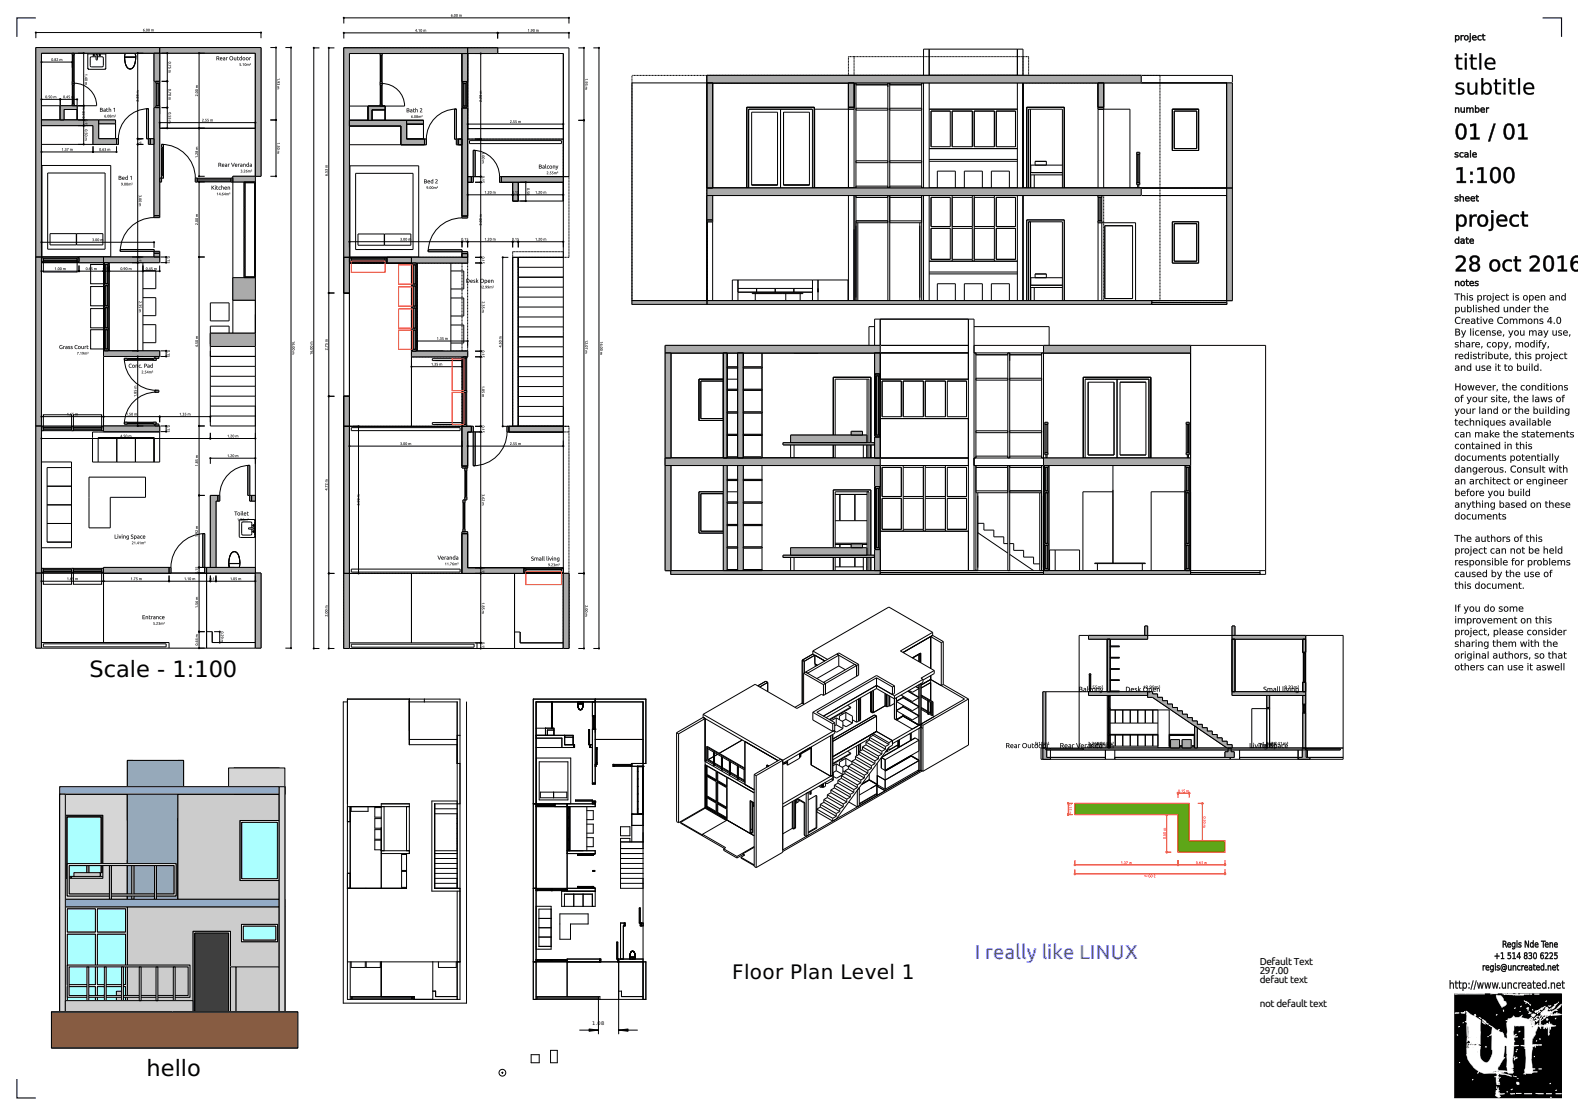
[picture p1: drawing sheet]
<svg xmlns="http://www.w3.org/2000/svg" width="841mm" height="594mm" viewBox="0 0 841 594" stroke-linecap="round" stroke-linejoin="round" font-family="sans-serif">
<defs><g id="words">
<g font-size="12">
<text x="48" y="361">Scale - 1:100</text>
<text x="78" y="574">hello</text>
</g>
<text font-size="10.7" fill="#00f" x="520" y="511">I really like LINUX</text>
<text font-size="10.7" x="390" y="522">Floor Plan Level 1</text>
<g font-size="5.3">
<text x="671" y="514">Default Text</text>
<text x="671" y="519">297.00</text>
<text x="671" y="524">defaut text</text>
<text x="671" y="536">not default text</text>
</g>
<text font-size="2.7" x="316" y="546">1.08</text>
</g></defs>
<path d="M775 530h57v55h-57z" fill="#000"/>
<path d="M775 530h57v55h-57z" fill="none" stroke="#000" stroke-width=".53"/>
<g fill="#fff">
<path d="M794 529l4 1zM775 529v1h16zM801 529l1 1h8l-4-1zM808 529l1 1zM810 530h3zM813 530h2zM815 530h1zM818 530h2zM810 530h2zM798 530a6 6 0 0 0 2 6l1 1 2-2v-1l-2-1a3 3 0 0 0-3-3zM812 533l3 2zM824 534v-1zM831 534h-1zM813 534v1zM827 537h1l-1 1 1-1 2-3zM831 536l-2 2 3-2v-1zM815 535l1 1v-1zM826 536h-1zM826 536h1zM811 536l-1 1zM820 538v1l1-1h1l2-2zM823 537h1h1zM814 537v1l1-1zM822 539l-1 2h1v1l1-1h1v1l1-1-1 1 3-1h5v-1h-2v-1l-1 1h-1a1.8 1.8 0 0 1 2-2h-1l-2 1h-1h-1a.8 .8 0 0 1 0-1 .8 .8 0 0 1 0-1v1v-1zM826 538l1-1zM801 538l1 1zM818 539v1l1-1h1v-1zM781 539l1 1v4h-1h1v1v7v-6l1 1-1 5 2 1h-1a2 2 0 0 0 1 2l-1 1h6v-12l-3-2v-2v1zM820 539h1zM779 539v1h2v-1l-1 1zM815 539v1h1zM822 540v-1zM775 540h3zM826 540h1zM820 540h-1zM816 541a1.2 1.2 0 0 0 1 1 1.2 1.2 0 0 0 1-2h-1zM797 541h1zM783 556v1v1l-1 1v-1a12 12 0 0 0 6 13l-1 1 1-1 3 1h7v1l-1 1h1v4h1v-1h-1h1v-1h-1l1-1-1 1 1-1-1-1h1l-1-2 8 1-6-1 3-1 1 1h2v-2h-1l1-1a2.2 2.2 0 0 0 0-3l1-8h-1l3-1h-2v-2v-1v-1h1l-1-1 1-1-1 1v-5v-1l1 1h4l1 6-1 1h1v3h-2h2v2v13h3l1-1h2h-2v-1l1-1h-1a18 18 0 0 1 0-10v-1l1-1v1v-1h4l-1-1-4 1v-3l1-2v-2l2-3 1 1v-1h2v1l1-1v1l1-1v5l1-5 1 1v-1l2-1h-2h-1v-2v2l-1-1v1l-1-1v1h-2h-1l1-4-1 1v3h-1v-1l-2 1v-1l-1 1v-1v-1l-1 1 1-2-2 1 1-2-1 1-4-1v-1l-2 1h-2l-1-1v1l-2 1v1h-1v9h-1l-1-3h-1l-1-1v-1l-1 1-4-2h1v1a3 3 0 0 1-1 4l1-1v9v3a2.8 2.8 0 0 1-2 3 2.8 2.8 0 0 1-3-1l-1-2v-5l-1-1h-2h-2zM816 543l1-1zM818 542l2-1zM820 541v1l1-1zM788 542l1 1zM823 542h1zM819 542v1zM829 543v-1zM818 544h1l1-1zM824 543l1 1v-1zM822 544l1-1zM790 543l1 2 2 1zM817 544v1l1-1zM790 544l2 2zM816 546l1-1-1 1zM794 546v1zM816 547h1h-1zM777 547h1zM809 550l1-1zM776 551l1 1zM793 552v1zM808 552v1l1-1zM782 553v2zM820 553l1 1zM819 554v1zM782 556v2zM802 557h1v11v3l-4-1a1.2 1.2 0 0 1-1-1 1.2 1.2 0 0 1 1-1l3-5-1 1zM785 558h1zM813 558v1zM808 559h1zM808 560v1zM787 560l1 1zM807 563v1v-1zM808 563v1h1zM807 564v1zM820 569l2 1zM796 571h2h-3zM798 571h3h-3zM794 571h1zM796 571h1zM807 573v1zM807 573l1 1zM800 574l-1 1zM809 574v1zM808 577l1 1h1v-1zM826 577v1l1-1zM798 579v1zM798 580l-1 1v3a1.6 1.6 0 0 0 3 0h-1v-1h3h-3zM805 581l1-1zM829 581h1zM803 581v1zM808 582l3 1zM819 582l4 1zM805 583h2zM812 583h4zM824 583h3zM829 583h3zM826 585h1z"/>
<path d="M794 529l4 1zM794 529h4v1h-4zM775 529v1l3-1 13 1zM775 529h16v1h-16zM801 529l1 1h8l-4-1zM801 529h5v1h4h-8zM808 529l1 1zM808 529h1v1h-1zM810 530h3zM810 529h3v1h-3zM813 530h2zM813 529h2v1h-2zM815 530h1zM815 529h2v1h-2zM818 530h2zM818 529h2v1h-2zM810 530h2zM810 530h2h-2zM798 530v2l3 5 2-2-1-1h1l-2-1v-1l-1-1zM798 530a2.5 2.5 0 0 1 3 2v1l2 1h-1l1 1-2 2-3-4a2.1 2.1 0 0 1 0-3zM812 533l3 2zM812 533l3 1v1a2 2 0 0 1-3-2zM824 534v-1zM824 533v1zM830 534h1zM831 534h-1zM813 534v1zM813 535l1-1zM827 537h1l-1 1 1-1 2-3zM827 537l3-3-2 3-1 1 1-1zM831 536l-2 2 3-2h-1l1-1zM831 536l1-1v1l-3 2zM815 535l1 1zM815 535h1v1zM829 535l-1 1zM825 536h1zM825 536h1h-1zM826 536h1zM826 536h1h-2zM811 536l-1 1zM811 536l-1 1zM820 538v1l1-1h1l1-1h-1l2-1zM819 538l5-2-1 1-1 1h-1a.7 .7 0 0 1-1 1 .7 .7 0 0 1-1-1zM823 537h2zM823 537l2-1-1 2zM814 537v1l1-1zM814 537h1l-1 1zM807 537h1l-1 1zM821 540v1h1v1l1-1h1v1l1-1-1 1 2-1h1h5v-1h-3l1-1-1 1-2 1a1.8 1.8 0 0 1 2-3h1h-1l-3 1h-1l-1-1 1-1-1 1 1-1zM821 539l4-2v1l1-1-1 1v1l1-1 1 1 3-1h-1h1h-1l-2 2h1h1l1-1v1h2v1h-6h1l-3 1 1-1-2 1 1-1-2 1v-1h-1zM826 538l1-1zM826 538l1-1-1 1zM814 538h1zM814 538h1zM801 538l1 1zM801 538h1v1zM818 539v1l1-1h1zM818 539l2-1v1h-1l-1 1zM781 539h1v1v1v3h-1l1 1v-1v1v7v-6l1 3-1 3 2 1h-1l-1 1 2 1v1h-1h6v-12l-3-2v-2v1v1zM781 539l5 2v-1h1v1h-1v1l3 2v2v11l-6-1h1v-1a1.6 1.6 0 0 1-2-1 1.6 1.6 0 0 1 1-1h1l-2-1 1-5-1-1v5v1v-7h-1v-1h1v-5zM820 539h1zM820 539h1l-1 1zM779 539v1a1 1 0 0 0 1 0 1 1 0 0 0 1-1h-1v1zM779 539l1 1v-1h1a1 1 0 0 1-1 1 1 1 0 0 1-1-1zM815 539v1h1zM815 539l1 1h-1v-1zM822 539v1zM822 540v-1zM776 540h2zM775 540l3-1v1h-3zM826 540h1l-1 1zM826 540h1zM819 540h1zM820 540h-1zM816 541l1 1 1-2zM816 541l2-1h1l-1 1a1.1 1.1 0 0 1-1 1 1.1 1.1 0 0 1-1-1zM797 541h1zM797 541l1-1v1zM783 556v1v1l-1 1v-1v1v2v1v1a17 17 0 0 0 6 8l-1 1 1-1 3 1h7v1l-1 1h1l-1 3 1 1h1l-1-1h1v-1l-1 1 1-2-1 1v-1h1l-1-1h1l-1-1 1-1h-1h1l5 1h1h-1h2l-6-2h3l1 1h2l1-1-1-1h-1l2-1-1-4 1-7-1-1h3h-2v-2v-1v-1h1l-1-1 1-1-1 1-1-2 1-1v-3l1 1h5v6l-1 1 1-1v4h-2h2v2v13h3l1-1h2h-2v-1l1-1h-2v-5l1-6v-1h1v1v-1h3h1h-6v-3l2-3v-1l2-3h1v1v-2v1h2v1v-1l1 1v-1l1 1v4l1-5 1 1v-2v1l2-1h-2h-1v-2v2l-1-1v1l-1-1v1h-2h-1v-3l1-1-1 1v3h-2l1-1-3 1 1-1-1 1v-1h-1l1-1-1 1 1-2-1 1h-1l1-1v-1l-1 1-5-1 1-1-2 1h-2l-1-1 1 2-1-1-2 1v1h-1v1v9l-1-1-1-3h-1l-2-1 1-1-1 1-4-2h2l-1 4-1 1 1-1v11a4 4 0 0 1-3 4h-1a4 4 0 0 1-2-4v-4l-1-1h-2h-1zM783 556l1 1 2-1v1l2-1v1h1v1v5l1 2 2 1a5 5 0 0 0 3-4v-11l-1 1 1-1v-4h-1v-1l4 3 1-1v1l1 1h1l1 3h1v-8v-1h1v-1l2-1v-1l1 1h2l2-1v1l3 1 3-1-2 2 2-1-1 2 2-1-1 1v1v-1h1v1l2-1v1h1v-4h1l-1 4h1h2v-1l1 1v-1l1 1v-2v2l1-1 2 1-1 1h-1v1h-1v-1v3v1l-1 1-1-5v1v-1l-1 1v-1h-2v1v-1h-1l-2 3a2.5 2.5 0 0 1-1 3v1v3v-1l1 1v-1h4l-1 1h-2h-1l1 1-1-1-1 1-1 6 1 5h1v1h-1v1h2h-2l-1 1h-3v1v-14v-2h-3h3v-3h-1v-1h1l-1-6h-4l-1-1v3l-1 1 1 2 1-1-1 1h1v1h-1v1l1 1h-1v2h2l-3 1h1l-1 7 1 4-2 1h2h-1l1 1-1 1h-2l-1-1-3 1 5 1 1 1-2-1-6-1 1 2h-1l1 1h-1h1v1h-1l1 1h-1h2l-1 1h-2v-3l1-1h-2l2-1v-1h-1h1h-7l-3-1-1 1 1-1-3-2-3-5v-5v-1v1l1-1h-1zM816 543l1-1zM816 543l1-1v1zM818 542l2-1zM818 542l2-1-2 2zM820 541v1l1-1zM820 541h1l-1 1zM822 542h2h-1zM788 542l1 1zM788 542l2 1zM823 543l1-1zM823 542h1l-2 1zM819 543v-1zM819 542v1h-1zM829 543v-1zM829 543v-1v1zM818 542v1h-1zM818 544h1l1-1h-1h1zM818 544l2-1-1 2zM824 543l1 1v-1zM824 543a.6 .6 0 0 1 1 0 .6 .6 0 0 1-1 0zM822 544l1-1zM821 544l2-1-1 1zM790 543l1 2 2 1zM790 543l3 3-2-1zM818 544l-1 1 1-1zM817 544h1l-1 1zM790 544l2 2zM790 544l2 2zM816 545h1l-1 1zM816 546l1-1zM794 546v1zM793 546l1 1zM816 547h1l-1 1zM816 547h1zM777 547h1zM777 547h1h-1zM809 550l1-1zM809 550l1-1v1zM776 551l1 1zM776 551l1 1zM785 552l-1 1zM784 552h1zM793 552v1zM793 552v1zM808 552v1l1-1zM808 552h1l-1 1zM782 553v2zM782 553v1v1zM787 553h-1zM820 553l1 1zM820 553h1v1zM819 554v1zM819 554v1zM782 556v2zM782 556v2zM802 557h1v11v3l-5-1 1-2 3-5-1 1 1-6zM802 557l-1 6h1l-3 5-1 2 5 1v-3v-3v-8zM792 557v1h-1zM785 558h1zM785 558h1zM813 558v1zM812 558h1v1zM808 559h1zM808 559h1v1h-1zM787 560h1v1zM787 560l1 1zM817 563h1zM807 563v1v-1zM807 563h1l-1 1zM808 563v1h1zM808 563l1 1h-1zM807 564v1zM807 564v1zM778 566v1zM820 569l2 1zM820 569h2v1h-2zM796 571h2l-3 1zM795 571h3zM798 571h3h-3zM798 571h3zM794 571h1v1zM794 571h1zM796 571l1 1zM796 571h1zM812 572h1h-1zM807 573v1zM807 573v1zM807 573l1 1zM807 573l1 1zM800 574l-1 1zM799 574h1l-1 1zM809 574v1zM809 574v1zM785 575v1zM808 576v1l1 1h1v-1zM808 576l2 1v1h-1zM826 577v1l1-1zM826 577h1l-1 1zM798 579v1zM797 579h1v1h-1zM798 580v1h-1l1 2-1 1 2 1 1-1h-1v-1h3h-3v-1h-1l1-1-1-1zM798 579l1 2v1v1l3-1v1h-3v1h1l-1 1-2-2v-2h1zM805 581l1-1zM805 580h1v1zM829 581h1zM829 581h1h-1zM803 581v1zM803 582a.5 .5 0 0 1 1 0 .5 .5 0 0 1-1 0zM808 582l3 1zM808 582h3v1h-3zM819 582l4 1zM818 582h5v1h-5zM805 583h2zM805 582h2v1h-1zM812 583h4zM812 582h5v1h-5zM824 583h3zM824 582h3v1h-3zM829 583h3zM829 582h3v1h-3zM826 585h1zM826 585a.5 .5 0 0 1 1 0 .5 .5 0 0 1-1 0z"/>
</g>
<path d="M19 10h-10v10M822 10h10v10M9 575v10h10" fill="none" stroke="#000235" stroke-width=".61" stroke-linecap="butt"/>
<g fill="#000">
<path d="M776 19a1.2 1.2 0 0 1 2 0 1.2 1.2 0 0 1 0 2 1.2 1.2 0 0 1-2 0v1zM776 20a.9 .9 0 0 0 1 0 .9 .9 0 0 0-1 0zM779 19h1l-1 1v1zM781 20a.9 .9 0 0 0 1 0 .9 .9 0 0 0-1 0zM780 20a1.5 1.5 0 0 1 3 0 1.5 1.5 0 0 1-3 0zM783 19h1v3h-1zM783 18h1zM785 19h2v1h-2v1h2a1.3 1.3 0 0 1-2 0 1.3 1.3 0 0 1 0-2zM785 19v1h2l-1-1zM788 19h1a1 1 0 0 0-1 0 1 1 0 0 0 0 2 1 1 0 0 0 1 0 1.3 1.3 0 0 1-1 0 1.3 1.3 0 0 1 0-2zM790 18l1 1h1h-1v2h1a.7 .7 0 0 1-1 0 .7 .7 0 0 1-1 0z"/>
<path d="M775 19h1a1.3 1.3 0 0 1 2 0 1.3 1.3 0 0 1 0 2 1.3 1.3 0 0 1-2 0v2h-1zM776 19v3v-1a1 1 0 0 0 1 0 1 1 0 0 0 0-2 1 1 0 0 0-1 1v-1zM776 20a.8 .8 0 0 0 1 0 .8 .8 0 0 0-1 0zM775 20a1.5 1.5 0 0 1 3 0 1.5 1.5 0 0 1-3 0zM778 19h1h1l-1 1v2h-1zM779 19v2v-1l1-1h-1v1v-1zM781 20a.8 .8 0 0 0 1 0 .8 .8 0 0 0-1 0zM780 20a1.5 1.5 0 0 1 3 0 1.5 1.5 0 0 1-3 0zM780 20a1.5 1.5 0 0 1 3 0 1.5 1.5 0 0 1-3 0zM780 20a1.5 1.5 0 0 0 3 0 1.5 1.5 0 0 0-3 0zM783 19h1v3l-1 1v-1zM783 19l1 3h-1h1v-3zM783 18h1h-1zM783 18h1zM785 19h2v1h-2l1 1h1a1.4 1.4 0 0 1-2 0 1.4 1.4 0 0 1 0-2zM785 19a1.3 1.3 0 0 0 0 2 1.3 1.3 0 0 0 2 0h-2v-1h2a1.1 1.1 0 0 0-1-1 1.1 1.1 0 0 0-1 0zM785 19v1h2zM785 19h1l1 1h-2zM788 19h1l1 1a1.1 1.1 0 0 0-2-1 1 1 0 0 0 0 2 1 1 0 0 0 2 0 1.3 1.3 0 0 1-2 0 1.3 1.3 0 0 1 0-2zM788 19v2h1a1 1 0 0 1-1 0 1 1 0 0 1 0-2 1 1 0 0 1 1 0zM790 18h1v1h1h-1v2h1v1l-2-1zM790 18v3h2h-1v-2h1h-1v-1z"/>
<path d="M776 29h1v2h2v1h-2v4h2v1h-2l-1-1v-4h-1v-1h1zM781 31h1v6h-1zM781 28h1v2h-1zM784 29h1v2h2v1h-2v4h2v1h-2l-1-1v-4h-1v-1h1zM788 28h1v9h-1zM792 32a2.9 2.9 0 0 1 4-1 2.9 2.9 0 0 1 1 3h-5a2.7 2.7 0 0 0 5 2v1a4 4 0 0 1-5-1 4 4 0 0 1 0-4zM793 32l-1 1h4l-1-1z"/>
<path d="M776 29h1v2h2v1h-2v4h2v1h-2l-1-1v-4h-1v-1h1zM776 29v2h-1v1h1v3a2.1 2.1 0 0 0 1 2 2.1 2.1 0 0 0 2 0v-1h-1l-1-1v-3h2v-1h-2v-2zM781 31h1v6h-1zM781 31v6h1v-6zM781 28h1v2h-1zM781 28v2h1v-2zM784 29h1v2h2v1h-2v4h2v1h-2l-1-1v-4h-1v-1h1zM784 29v2h-1v1h1v3a2.1 2.1 0 0 0 1 2 2.1 2.1 0 0 0 2 0v-1h-2v-1v-3h2v-1h-2v-2zM788 28h2v9h-2zM788 28v9h1v-9zM792 32a2.9 2.9 0 0 1 4-1 2.9 2.9 0 0 1 1 3h-5a2.7 2.7 0 0 0 5 2v1a4 4 0 0 1-5-1 4 4 0 0 1 0-4zM792 32a4 4 0 0 0 0 4 4 4 0 0 0 5 1v-1a2.7 2.7 0 0 1-5-2h5a2.9 2.9 0 0 0-1-3 2.9 2.9 0 0 0-4 1zM793 32l-1 1h4l-1-1zM793 32h2l1 1h-4z"/>
<path d="M776 57l1 1 1 2-1-2h-1v2zM778 57l2 3v-1v-2h1v3h-2zM782 57l2 1 1-1v3l-1-2v2l-1-2-1 2zM786 59a1 1 0 0 0 2 0 1 1 0 0 0-2 0zM786 56h1v2a1.2 1.2 0 0 1 1 0 1.2 1.2 0 0 1 0 1 1.2 1.2 0 0 1-1 1h-1zM789 58h2v1h-2l1 1 1-1a1.3 1.3 0 0 1-2 1 1.3 1.3 0 0 1 0-2zM790 58h-1h2zM792 57l1 1 1-1-1 1v2h-1z"/>
<path d="M775 57h1v1l1-1h1v3h-1v-2h-1v2h-1zM776 57v3v-2h1v2h1l-1-2v-1l-1 1v-1zM778 57h1l1 2v-2h1v3h-1h-1zM778 57l1 3h1v-1l1 1v-3h-1v2v1l-1-1v-2zM781 57h1v1l1-1 1 1 1-1v3l-1-2v2h-1v-2h-1v2h-1zM782 57v3v-2h1v2h1v-2l1 2v-3l-1 1-1-1-1 1v-1zM786 59a1 1 0 0 0 2 0 1 1 0 0 0-2 0zM786 59a1 1 0 0 1 2 0 1 1 0 0 1-2 0zM786 56h1l-1 2a1.3 1.3 0 0 1 2 0 1.3 1.3 0 0 1 0 2 1.3 1.3 0 0 1-2 0h1h-1zM786 56v4h1l-1-1a1 1 0 0 0 2 0 1 1 0 0 0 0-1 1 1 0 0 0-2 0l1-2zM789 58l2-1 1 2h-3h1h1a1.4 1.4 0 0 1-2 1 1.4 1.4 0 0 1 0-2zM789 58a1.3 1.3 0 0 0 0 2 1.3 1.3 0 0 0 2 0h-1l-1-1h2a1.1 1.1 0 0 0 0-2 1.1 1.1 0 0 0-2 1zM790 58h-1h2zM790 58h1v1h-2zM792 57h1v1l1-1v1h-1v2h-1zM792 57v3h1l-1-2h2l-1-1-1 1 1-1z"/>
<path d="M776 45l3-1h1v1a1.7 1.7 0 0 0-2-1 1.7 1.7 0 0 0-1 2l1 1a2.2 2.2 0 0 1 3 2 2.2 2.2 0 0 1-4 1h-1v-1a2.3 2.3 0 0 0 3-1l-3-1zM782 44h1v4a1.6 1.6 0 0 0 2 2 1.6 1.6 0 0 0 1-2v-4h1v6h-1v-1a2.3 2.3 0 0 1-2 1 2.3 2.3 0 0 1-2-2zM791 45a2.3 2.3 0 0 0 0 3 2.3 2.3 0 0 0 3 1 2.3 2.3 0 0 0 0-3 2.3 2.3 0 0 0-3-1zM789 42h2v3a2.8 2.8 0 0 1 3-1 2.8 2.8 0 0 1 1 4 2.5 2.5 0 0 1-2 2 2.5 2.5 0 0 1-2-1v1h-2zM797 42h1v2h2v1h-2v4h2v1h-2l-1-1v-4h-1v-1h1zM801 44h1v6h-1zM801 42h1v1h-1zM805 42h1v2h2v1h-2v4h2v1h-3v-1v-4h-1v-1h1zM809 42h1v8h-1zM813 45a2.9 2.9 0 0 1 3-1 2.9 2.9 0 0 1 2 3h-5a2.7 2.7 0 0 0 4 2v1a4 4 0 0 1-4 0 4 4 0 0 1 0-5zM814 45l-1 2h4l-1-2z"/>
<path d="M776 45l1-1h2h1v1a1.9 1.9 0 0 0-3 1l2 1a2.1 2.1 0 0 1 1 2 2.1 2.1 0 0 1-3 2l-1-1v-1a2.4 2.4 0 0 0 3-1l-3-1v-1zM776 45v2l2 1a1.2 1.2 0 0 1 1 1 1.2 1.2 0 0 1-2 1l-1-1v1a3 3 0 0 0 4-2v-1h-1a1.4 1.4 0 0 1-2-2 1.2 1.2 0 0 1 2 0h1v-1h-2zM782 44h1v4a1.6 1.6 0 0 0 2 2 1.6 1.6 0 0 0 1-2v-4h1v6h-1v-1a2.3 2.3 0 0 1-2 1 2.3 2.3 0 0 1-2-2zM782 44v4a2.3 2.3 0 0 0 2 2 2.3 2.3 0 0 0 2-1v1h1v-6h-1v4a1.7 1.7 0 0 1-1 2 1.7 1.7 0 0 1-2-2v-4zM791 45a2.2 2.2 0 0 0 0 3 2.2 2.2 0 0 0 3 1 2.3 2.3 0 0 0 0-3 2.3 2.3 0 0 0-3-1zM791 45a2.2 2.2 0 0 1 3 2 2.2 2.2 0 0 1-3 2l-1-2zM789 42h2l-1 3a2.8 2.8 0 0 1 4-1 2.8 2.8 0 0 1 1 4 2.5 2.5 0 0 1-2 2 2.5 2.5 0 0 1-3-1l1 1h-2zM789 42v8h2l-1-1a2.6 2.6 0 0 0 4 1 2.6 2.6 0 0 0 1-3 2.5 2.5 0 0 0-2-3 2.5 2.5 0 0 0-3 1l1-3zM797 42h1v2h2v1h-2v4h2v1h-2l-1-1v-4h-1v-1h1zM797 42v2h-1v1h1v3a2.1 2.1 0 0 0 1 2 2.1 2.1 0 0 0 2 0v-1h-2v-1v-3h2v-1h-2v-2zM801 44h1v6h-1zM801 44v6h1v-6zM801 42h1v1h-1zM801 42v1h1v-1zM805 42h1v2h2v1h-2v4h2v1h-3v-1v-4h-1v-1h1zM805 42v2h-1v1h1v3a2.1 2.1 0 0 0 1 2 2.1 2.1 0 0 0 2 0v-1h-2v-1v-3h2v-1h-2v-2zM809 42h1v8h-1zM809 42v8h1v-8zM813 45a2.9 2.9 0 0 1 3-1 2.9 2.9 0 0 1 2 3h-5a2.7 2.7 0 0 0 4 2v1a4 4 0 0 1-4 0 4 4 0 0 1 0-5zM813 45a4 4 0 0 0 0 5 4 4 0 0 0 4 0v-1a2.7 2.7 0 0 1-4-2h5a2.9 2.9 0 0 0-2-3 2.9 2.9 0 0 0-3 1zM814 45l-1 2h4l-1-2zM814 45h2l1 2h-4z"/>
<path d="M778 67l-1 4a1.9 1.9 0 0 0 2 3 1.9 1.9 0 0 0 1-3v-2a1.9 1.9 0 0 0 0-2 1.9 1.9 0 0 0-2 0zM777 66a3 3 0 0 1 4 0 3 3 0 0 1 1 4 3 3 0 0 1-2 4 3 3 0 0 1-4-1v-4zM784 66h3v7h2v1h-5v-1h2v-6h-2zM796 66h1l-3 9h-1zM803 67v4a1.9 1.9 0 0 0 1 3 1.9 1.9 0 0 0 2-3v-2a1.9 1.9 0 0 0-1-2 1.9 1.9 0 0 0-2 0zM802 66a3 3 0 0 1 4 0 3 3 0 0 1 1 4 3 3 0 0 1-1 4 3 3 0 0 1-4-1l-1-4zM809 66h3v7h2v1h-5v-1h2v-6h-2z"/>
<path d="M778 67l-1 4a1.8 1.8 0 0 0 2 2 1.8 1.8 0 0 0 1-2v-2a1.8 1.8 0 0 0 0-2 1.8 1.8 0 0 0-2 0zM778 67a2 2 0 0 1 2 0 2 2 0 0 1 1 2v2a2 2 0 0 1-2 3 2 2 0 0 1-2-3v-3zM777 66a3 3 0 0 1 4 0 3 3 0 0 1 1 4 3 3 0 0 1-2 4 3 3 0 0 1-4-1v-4zM777 67a5 5 0 0 0 1 7 4 4 0 0 0 3-5 2.7 2.7 0 0 0-1-3 2.7 2.7 0 0 0-3 1zM783 66h4v7h2v1h-5v-1h2v-6l-3 1zM784 66v1h2v6h-2v1h5v-1h-2v-7zM796 66h1l-3 9h-1zM796 66l-3 9h1l3-9zM803 67v4a1.8 1.8 0 0 0 1 2 1.8 1.8 0 0 0 2-2v-2a1.8 1.8 0 0 0-1-2 1.8 1.8 0 0 0-2 0zM803 67a2 2 0 0 1 3 0 2 2 0 0 1 0 2v2a2 2 0 0 1-2 3 2 2 0 0 1-2-3l1-3zM802 66a3 3 0 0 1 4 0 3 3 0 0 1 1 4 3 3 0 0 1-1 4 3 3 0 0 1-4-1l-1-4zM803 67a5 5 0 0 0 1 7 4 4 0 0 0 3-5 2.7 2.7 0 0 0-2-3 2.7 2.7 0 0 0-2 1zM809 66h3v7h2v1h-5v-1h2v-6l-2 1zM809 66v1h2v6h-2v1h5v-1h-2v-7z"/>
<path d="M776 90l3-1v8h2h-4h1v-7l-2 1zM784 96h1v1h-1zM784 92h1v1h-1zM787 90l4-1v8h1h-4h1v-7l-2 1zM796 90l-1 4a1.9 1.9 0 0 0 2 3 1.9 1.9 0 0 0 2-3v-1a1.9 1.9 0 0 0-1-3 1.9 1.9 0 0 0-2 0zM795 90a3 3 0 0 1 4 0 3 3 0 0 1 1 3 3 3 0 0 1-1 4 3 3 0 0 1-4-1l-1-3zM803 90v4a1.9 1.9 0 0 0 1 3 1.9 1.9 0 0 0 2-3v-1a1.9 1.9 0 0 0-1-3 1.9 1.9 0 0 0-2 0zM802 90a3 3 0 0 1 4 0 3 3 0 0 1 1 3 3 3 0 0 1-1 4 3 3 0 0 1-4-1l-1-3z"/>
<path d="M776 89h4l-1 8 2-1v2h-5v-2l2 1v-7l-2 1zM776 90v1l2-1v7h-1h4h-2v-8zM784 96h1v2h-1zM784 96v1h1v-1zM784 91h1v2h-1zM784 92v1h1v-1zM787 89h4v8l1-1v2h-5v-2l2 1v-7l-2 1zM787 90v1l3-1v7h-2h4h-2l1-8zM796 90l-1 4a1.8 1.8 0 0 0 2 3 1.8 1.8 0 0 0 2-3v-1a1.8 1.8 0 0 0-1-2 1.8 1.8 0 0 0-2-1zM796 90a2 2 0 0 1 2 0 2 2 0 0 1 1 3v1a2 2 0 0 1-2 3 2 2 0 0 1-2-3v-2zM795 90a3 3 0 0 1 4 0 3 3 0 0 1 1 3 3 3 0 0 1-1 4 3 3 0 0 1-4-1l-1-3zM795 90a5 5 0 0 0 2 7 4 4 0 0 0 3-5 2.7 2.7 0 0 0-2-3 2.7 2.7 0 0 0-3 1zM803 90v4a1.8 1.8 0 0 0 1 3 1.8 1.8 0 0 0 2-3v-1a1.8 1.8 0 0 0-1-2 1.8 1.8 0 0 0-2-1zM803 90a2 2 0 0 1 3 0 2 2 0 0 1 0 3v1a2 2 0 0 1-2 3 2 2 0 0 1-2-3l1-2zM802 90a3 3 0 0 1 4 0 3 3 0 0 1 1 3 3 3 0 0 1-1 4 3 3 0 0 1-4-1l-1-3zM803 90a5 5 0 0 0 1 7 4 4 0 0 0 3-5 2.7 2.7 0 0 0-1-3 2.7 2.7 0 0 0-3 1z"/>
<path d="M776 81h1l-1 1a1.1 1.1 0 0 1 1 0 1.1 1.1 0 0 1 0 2l-1-1a.7 .7 0 0 0 1 1 .7 .7 0 0 0 0-1 .7 .7 0 0 0-1-1zM778 82l1-1 1 1a1 1 0 0 0-1 0 1 1 0 0 0 0 1 1 1 0 0 0 1 0 1.3 1.3 0 0 1-2 0 1.3 1.3 0 0 1 0-1zM781 83a.6 .6 0 0 0 1 0 .6 .6 0 0 0-1 0zM781 81h1l1 3-1-1a.9 .9 0 0 1-1 1 .9 .9 0 0 1 0-1 .9 .9 0 0 1 1-1zM784 80v4zM785 82l2-1v2h-2h1h1a1.3 1.3 0 0 1-2 1 1.3 1.3 0 0 1 0-2zM785 82h2h-1z"/>
<path d="M776 81h1v1h-1a1.1 1.1 0 0 1 1 2 1 1 0 0 1-1 0l-1-1h2l-2-1zM776 81v1v1a.7 .7 0 0 1 0 1 .7 .7 0 0 1-1-1v1a1 1 0 0 0 2 0 1.1 1.1 0 0 0-1-2 .7 .7 0 0 1 1-1v1zM778 81h2v1a.9 .9 0 0 0-1 0 .9 .9 0 0 0 0 1 .9 .9 0 0 0 1 0 1.3 1.3 0 0 1-2 1 1.5 1.5 0 0 1 0-3zM778 82v1h2a1 1 0 0 1-2 0 1 1 0 0 1 0-1 1 1 0 0 1 2 0zM781 83h1v-1zM781 83a.7 .7 0 0 1 1 0 .7 .7 0 0 1-1 0zM781 81h1l1 3h-1v-1a1 1 0 0 1-1 1 1 1 0 0 1-1-1 1.1 1.1 0 0 1 2-1h-1zM781 81v1a.9 .9 0 0 1 1-1 .9 .9 0 0 1 0 1 .8 .8 0 0 0-1 1 .8 .8 0 0 0 1 1 .8 .8 0 0 0 0-1l1 1-1-2zM783 80h1v4h-1zM784 80v4v-4zM785 81h2v2h-2h1h1a1.4 1.4 0 0 1-2 1 1.5 1.5 0 0 1 0-3zM785 82a1.3 1.3 0 0 0 0 1 1.3 1.3 0 0 0 2 1h-2v-2h2a1.1 1.1 0 0 0-1-1 1.1 1.1 0 0 0-1 1zM785 82h2zM785 82h1h1h-2z"/>
<path d="M776 114h1v1a2.7 2.7 0 0 1 4 0 2.7 2.7 0 0 1 1 4 2.4 2.4 0 0 1-2 2 2.4 2.4 0 0 1-3-1v3h-1zM778 116a2.2 2.2 0 0 0-1 3 2.2 2.2 0 0 0 3 0 2.3 2.3 0 0 0 1-2 2.3 2.3 0 0 0-3-1zM783 114h1v1l1-1h2v1h-1a1.8 1.8 0 0 0-2 2v4h-1zM789 116a2.2 2.2 0 0 0 0 3 2.2 2.2 0 0 0 3 0 2.3 2.3 0 0 0 0-3 2.3 2.3 0 0 0-3 0zM787 117a3 3 0 0 1 6 0 3 3 0 0 1-6 0zM795 114h1v7a1.8 1.8 0 0 1-2 2v-1a1 1 0 0 0 1 0 1 1 0 0 0 0-1zM795 112h1v1h-1zM798 115a2.9 2.9 0 0 1 4 0 2.9 2.9 0 0 1 1 3h-4a2.7 2.7 0 0 0 4 1v1a4 4 0 0 1-5 0 4 4 0 0 1 0-5zM799 116v1h3l-1-2zM805 115l2-1a1.7 1.7 0 0 1 2 2 2.4 2.4 0 0 0-3 0 2.4 2.4 0 0 0 0 3 2.4 2.4 0 0 0 3 0 1.9 1.9 0 0 1-2 2 3 3 0 0 1-2-6zM811 113h1v1h2v1h-2v4l2 1v1a2.1 2.1 0 0 1-3-2v-4h-1v-1h1z"/>
<path d="M776 105h1h-1a1.1 1.1 0 0 1 1 1 1.1 1.1 0 0 1 0 1h-1a.7 .7 0 0 0 1 0 .7 .7 0 0 0 0-1 .7 .7 0 0 0-1 0zM778 104v1h2v2l-1-2-1 2zM781 105h2v1h-2l1 1h1a1.3 1.3 0 0 1-2 0 1.3 1.3 0 0 1 0-2zM782 105l-1 1h2l-1-1zM784 105h2v1h-2l1 1h1a1.3 1.3 0 0 1-2 0 1.3 1.3 0 0 1 0-2zM784 105v1h2l-1-1zM787 104v1h1h-1v2h1a.7 .7 0 0 1-1 0 .7 .7 0 0 1 0-1z"/>
<path d="M776 114h1v1a2.4 2.4 0 0 1 3-1 2.4 2.4 0 0 1 2 2 2.9 2.9 0 0 1-1 4 2.9 2.9 0 0 1-4 0v3h-1zM776 114v9h1v-4a2.5 2.5 0 0 0 3 1 2.5 2.5 0 0 0 2-3 2.4 2.4 0 0 0-2-3 2.4 2.4 0 0 0-3 2v-2zM778 116a2.1 2.1 0 0 0-1 2 2.1 2.1 0 0 0 3 1 2.2 2.2 0 0 0 0-2 2.2 2.2 0 0 0-2-1zM778 115a2.3 2.3 0 0 1 3 3 2.3 2.3 0 0 1-3 2l-1-2zM783 114h1v1l1-1h2v2l-1-1a1.7 1.7 0 0 0-2 2v4h-1zM783 114v7h1v-5l1-1h2v-1l-2 1-1 1v-2zM789 116a2.1 2.1 0 0 0 0 2 2.1 2.1 0 0 0 2 1 2.2 2.2 0 0 0 1-2 2.2 2.2 0 0 0-3-1zM789 115a2.3 2.3 0 0 1 3 3 2.3 2.3 0 0 1-3 2l-1-2zM787 117a3 3 0 0 1 6 0 3 3 0 0 1-6 0zM787 117a3 3 0 0 0 6 0 3 3 0 0 0-6 0zM795 114h1v7a1.8 1.8 0 0 1-3 2v-1l2-1zM795 114v8h-1v1a1.8 1.8 0 0 0 2-2v-7zM795 112h1v1h-1zM795 112v1h1v-1zM798 115a2.9 2.9 0 0 1 4-1 2.9 2.9 0 0 1 1 4h-4a2.8 2.8 0 0 0 4 1v1a4 4 0 0 1-5 0 4 4 0 0 1 0-5zM798 115a3 3 0 0 0 0 5 3 3 0 0 0 5 0v-1a2.7 2.7 0 0 1-3 1 2.7 2.7 0 0 1-2-2h5a2.8 2.8 0 0 0-1-3 2.8 2.8 0 0 0-4 0zM799 116v1h3l-1-2zM799 116l1-1a1.7 1.7 0 0 1 2 2h-4zM805 115l3-1 2 1v1a2.3 2.3 0 0 0-4 0 2.3 2.3 0 0 0 0 3 2.3 2.3 0 0 0 4 0v1a3 3 0 0 1-5 0 3 3 0 0 1 0-5zM805 115a3 3 0 0 0 0 5 3 3 0 0 0 4 0v-1a2.4 2.4 0 0 1-3 0 2.4 2.4 0 0 1 0-3 2.4 2.4 0 0 1 3 0v-1l-1-1zM811 113h1v1h2v1h-2v4l2 1v1h-2l-1-1v-5h-1v-1h1zM811 113v2l-1-1v1h1v4a2 2 0 0 0 1 2 2 2 0 0 0 2 0v-1h-2v-1v-4h2v-1l-2 1v-2z"/>
<path d="M776 105h1h-1v1a1 1 0 0 1 1 1 1 1 0 0 1-1 0h-1h2l-2-1zM776 105v1a.7 .7 0 0 1 0 1 .7 .7 0 0 1-1 0 1 1 0 0 0 2 0 .9 .9 0 0 0-1-1 .7 .7 0 0 1 0-1 .7 .7 0 0 1 1 0zM778 104h1l-1 1 1-1 1 1v2l-1-2v1v1h-1zM778 104v3v-2h1h1v2v-2h-1h-1v-1zM781 105h2v1h-2l1 1h1a1.4 1.4 0 0 1-2 0 1.4 1.4 0 0 1 0-2zM781 105a1.3 1.3 0 0 0 0 2 1.3 1.3 0 0 0 2 0h-1l-1-1h2a1.1 1.1 0 0 0-1-1 1.1 1.1 0 0 0-1 0zM782 105l-1 1h2zM781 105h2v1h-2zM784 105h2v1h-2l1 1h1a1.4 1.4 0 0 1-2 0 1.4 1.4 0 0 1 0-2zM784 105a1.3 1.3 0 0 0 0 2 1.3 1.3 0 0 0 2 0h-1l-1-1h2a1.1 1.1 0 0 0-1-1 1.1 1.1 0 0 0-1 0zM785 105l-1 1h2zM784 105h1l1 1h-2zM787 104v1h1h-1v2h1h-1zM787 104v3h1l-1-1v-1h1h-1v-1z"/>
<path d="M776 127h1v1v-2h1v4h-1v-1a1.4 1.4 0 0 1-2 0 1.4 1.4 0 0 1 1-2zM776 128v1l1 1v-1l1 1v-4h-1v2v-1zM776 128a1 1 0 0 0 2 0 1 1 0 0 0-2 0zM776 128a1 1 0 0 1 2 0 1 1 0 0 1-2 0zM779 129h1v-1zM779 129a.7 .7 0 0 1 1 0 .7 .7 0 0 1-1 0zM778 127h2l1 3h-1v-1a1 1 0 0 1-1 1 1 1 0 0 1-1-1 1.1 1.1 0 0 1 2-1h-2zM779 127v1a.9 .9 0 0 1 1-1 .9 .9 0 0 1 0 1 .8 .8 0 0 0-1 1 .8 .8 0 0 0 0 1 .8 .8 0 0 0 1-1l1 1-1-2zM781 126h1v1h1v1h-1v1h1v1h-2zM781 126l1 3 1 1-1-1v-2h1h-1v-1zM783 127h2l1 2h-2h2a1.6 1.6 0 0 1-3 1 1.5 1.5 0 0 1 0-3zM784 128a1.3 1.3 0 0 0 0 1 1.3 1.3 0 0 0 1 1h-1l-1-2h2a1.1 1.1 0 0 0 0-1 1.1 1.1 0 0 0-1 1zM784 128h1zM784 128l1-1v1h-2z"/>
<path d="M776 128v-1l1 1v-2h1v4l-1-1a1.2 1.2 0 0 1-2 0 1.2 1.2 0 0 1 1-1zM776 128a1 1 0 0 0 2 0 1 1 0 0 0-2 0zM779 129a.6 .6 0 0 0 1 0 .6 .6 0 0 0-1 0zM779 127h1l1 3-1-1a.9 .9 0 0 1-1 1 .9 .9 0 0 1-1-1 1.1 1.1 0 0 1 2-1zM781 126l1 1h1l-1 1v1h1a.7 .7 0 0 1-1 1 .7 .7 0 0 1-1-1zM783 128l2-1 1 2h-2h1a1.3 1.3 0 0 1-2 1 1.3 1.3 0 0 1 0-2zM784 128h1z"/>
<path d="M775 156h3l-1 1v3h-1v-3zM779 156v2h2v2h-1v-2h-1v2zM782 157v3zM782 156v1zM783 157h2l-2 1a1.2 1.2 0 0 1 2 1 1.2 1.2 0 0 1 0 1h-2a.7 .7 0 0 0 1 0 .7 .7 0 0 0 1-1 .7 .7 0 0 0-1 0l-1-1zM787 157l1 1a1.2 1.2 0 0 1 2 0 1.2 1.2 0 0 1 0 2 1.2 1.2 0 0 1-2 0v1h-1zM787 159a1 1 0 0 0 2 0 1 1 0 0 0-2 0zM791 157v1l1-1-1 1v2zM793 159a1 1 0 0 0 2 0 1 1 0 0 0-2 0zM792 159a1.5 1.5 0 0 1 3 0 1.5 1.5 0 0 1-3 0zM796 157v3l-1 1 1-1zM796 156v1zM797 158h2v1h-2l1 1 1-1a1.4 1.4 0 0 1-2 1 1.4 1.4 0 0 1 0-2zM798 158h-1h2zM800 158l1-1 1 1a1.1 1.1 0 0 0-1 0 1.1 1.1 0 0 0 0 1 1.1 1.1 0 0 0 1 1 1.3 1.3 0 0 1-2 0 1.3 1.3 0 0 1 0-2zM803 157h1l-1 1v1l1 1a.7 .7 0 0 1-1 0 .7 .7 0 0 1 0-1zM806 157h1v3h-1zM806 156l1 1zM808 157h1l-1 1a1.2 1.2 0 0 1 1 1 1.2 1.2 0 0 1 0 1h-1a.7 .7 0 0 0 1 0 .7 .7 0 0 0 0-1 .7 .7 0 0 0-1 0v-1zM812 159a1 1 0 0 0 2 0 1 1 0 0 0-2 0zM812 159a1.4 1.4 0 0 1 2 0 1.4 1.4 0 0 1-2 0zM815 157v1a1.2 1.2 0 0 1 2 0 1.2 1.2 0 0 1 0 2 1.2 1.2 0 0 1-2 0v1zM815 159a1 1 0 0 0 2 0 1 1 0 0 0-2 0zM818 158h2l1 1h-3l1 1 1-1a1.4 1.4 0 0 1-2 1 1.4 1.4 0 0 1 0-2zM819 158h-1h2zM821 157l2 1 1 2h-1v-2h-1v2h-1zM826 159a.6 .6 0 0 0 1 0 .6 .6 0 0 0-1 0zM826 157l2 1v2a1 1 0 0 1-2 0 1 1 0 0 1 0-1 1 1 0 0 1 1-1h1h-1h-1zM829 157l2 1v2v-2h-1v2h-1zM832 158l1-1 1 1v-2v4a1.3 1.3 0 0 1-2 0 1.3 1.3 0 0 1 0-2zM833 159a1 1 0 0 0 1 0 1 1 0 0 0-1 0z"/>
<path d="M775 156h3v1h-1v3h-1v-3h-1zM775 156l1 1v3h1v-3l1-1zM779 156v2l1-1 1 1v2h-1v-2h-1v2zM779 156v4v-2h1v2h1v-2l-1-1-1 1v-2zM782 157v3zM782 157v3v-3zM782 156v1zM782 156v1zM783 157h2v1h-1a1.1 1.1 0 0 1 1 2 1 1 0 0 1-2 0v-1a.7 .7 0 0 0 1 1 .6 .6 0 0 0 0-1l-1-1zM783 157v1l1 1a.7 .7 0 0 1 0 1 .7 .7 0 0 1-1-1v1a1 1 0 0 0 2 0 1 1 0 0 0-1-1l-1-1h2v-1zM787 157l1 1a1.3 1.3 0 0 1 2 0 1.3 1.3 0 0 1 0 2 1.3 1.3 0 0 1-2 0v1h-1zM787 157v4h1v-1a1.2 1.2 0 0 0 1 0 1.2 1.2 0 0 0 0-2 1.2 1.2 0 0 0-1 0zM787 159a1 1 0 0 0 2 0 1 1 0 0 0-2 0zM787 159a1 1 0 0 1 2 0 1 1 0 0 1-2 0zM791 157v1l1-1v1h-1v2zM791 157v3v-2l1-1-1 1zM793 159a1 1 0 0 0 2 0 1 1 0 0 0-2 0zM793 159a1 1 0 0 1 2 0 1 1 0 0 1-2 0zM792 159a1.5 1.5 0 0 1 3 0 1.5 1.5 0 0 1-3 0zM792 159a1.5 1.5 0 0 0 3 0 1.5 1.5 0 0 0-3 0zM796 157v3l-1 1 1-1zM796 157v3l-1 1 1-1v-3zM796 156v1zM796 156v1zM797 158l2-1v2h-2l1 1 1-1a1.4 1.4 0 0 1-2 1 1.4 1.4 0 0 1 0-2zM797 158a1.5 1.5 0 0 0 0 2 1.5 1.5 0 0 0 2 0h-1l-1-1h2v-1zM798 158h-1h2zM798 158h1h-2zM800 158l1-1 1 1a1 1 0 0 0-1 0 1 1 0 0 0 0 1 1 1 0 0 0 1 0 1.3 1.3 0 0 1-2 1 1.3 1.3 0 0 1 0-2zM800 158a1.4 1.4 0 0 0 0 2 1.4 1.4 0 0 0 2 0 1.1 1.1 0 0 1-1-1 1.1 1.1 0 0 1 0-1 1.1 1.1 0 0 1 1 0l-1-1zM803 157h1l-1 1v1l1 1h-1zM803 157v3h1l-1-1v-1l1-1h-1zM806 157h1v3h-1zM806 157v3h1v-3zM806 156l1 1zM806 156l1 1zM808 157h2v1h-2h1a1 1 0 0 1 0 2 1 1 0 0 1-1 0v-1a.6 .6 0 0 0 0 1 .7 .7 0 0 0 1-1l-1-1zM808 157v1l1 1a.7 .7 0 0 1 0 1 .7 .7 0 0 1-1-1v1a1 1 0 0 0 1 0 1 1 0 0 0 0-1l-1-1h1v-1zM812 159a1 1 0 0 0 2 0 1 1 0 0 0-2 0zM812 159a1 1 0 0 1 2 0 1 1 0 0 1-2 0zM812 159a1.4 1.4 0 0 1 2 0 1.4 1.4 0 0 1-2 0zM812 159a1.3 1.3 0 0 0 2 0 1.3 1.3 0 0 0-2 0zM815 157v1a1.3 1.3 0 0 1 2 0 1.3 1.3 0 0 1 0 2 1.3 1.3 0 0 1-2 0v1zM815 157v4v-1a1.2 1.2 0 0 0 2 0 1.2 1.2 0 0 0 0-2 1.2 1.2 0 0 0-2 0zM815 159a1 1 0 0 0 2 0 1 1 0 0 0-2 0zM815 159a1 1 0 0 1 2 0 1 1 0 0 1-2 0zM818 158l2-1 1 2h-3l1 1 1-1a1.4 1.4 0 0 1-2 1 1.4 1.4 0 0 1 0-2zM818 158a1.5 1.5 0 0 0 0 2 1.5 1.5 0 0 0 2 0h-1l-1-1h3l-1-1zM819 158h-1h2zM819 158h1h-2zM821 157l2 1 1 2h-1v-2h-1v2h-1zM821 157v3h1v-2h1v2h1l-1-2-1-1v1zM826 159a1 1 0 0 0 2 0 1 1 0 0 0-2 0zM826 159a1 1 0 0 1 2 0 1 1 0 0 1-2 0zM826 157l2 1v2a1 1 0 0 1-2 0 1 1 0 0 1 0-1 1 1 0 0 1 1-1h1h-1h-1zM826 157v1h1h1a1.2 1.2 0 0 0-2 0 1.2 1.2 0 0 0 0 2h1h1v-2zM829 157l2 1v2v-2h-1v2h-1zM829 157v3h1v-2h1v2v-2l-1-1-1 1zM832 158l1-1 1 1v-2h1v4h-1a1.3 1.3 0 0 1-2 0 1.3 1.3 0 0 1 0-2zM832 158a1.3 1.3 0 0 0 0 2 1.3 1.3 0 0 0 2 0v-4v2l-1-1zM833 159a.9 .9 0 0 0 1 0 .9 .9 0 0 0-1 0zM832 159a1 1 0 0 1 2 0 1 1 0 0 1-2 0z"/>
<path d="M776 137a2.9 2.9 0 0 1 4-1 2.9 2.9 0 0 1 0 4l-3 4h4v1h-5v-1l1-1a5 5 0 0 0 3-5l-2-1-2 1zM784 142a2 2 0 0 0 4 0 2 2 0 0 0-4 0zM784 137a2.5 2.5 0 0 1 3-1 2.5 2.5 0 0 1 1 4h-1a2.6 2.6 0 0 1 1 4 2.6 2.6 0 0 1-3 0l-2-1v-2l2-1-2-1zM784 138a1.5 1.5 0 0 0 3 0 1.5 1.5 0 0 0-3 0zM796 139a2.2 2.2 0 0 0-1 3 2.2 2.2 0 0 0 3 1 2.3 2.3 0 0 0 0-3 2.3 2.3 0 0 0-2-1zM793 141a4 4 0 0 1 7 0 4 4 0 0 1-7 0zM802 139l1-1a1.8 1.8 0 0 1 3 2 2.4 2.4 0 0 0-4 0 2.4 2.4 0 0 0 0 3 2.4 2.4 0 0 0 4 0 1.9 1.9 0 0 1-3 2 3 3 0 0 1-1-6zM807 137h1v1h3v1h-3l1 4 2 1v1a2.2 2.2 0 0 1-4-2v-4v-1zM815 137a2.9 2.9 0 0 1 4-1 2.9 2.9 0 0 1 1 4l-3 4h4v1h-6v-1l1-1a5 5 0 0 0 3-5l-1-1-3 1zM824 137v4a1.9 1.9 0 0 0 1 3 1.9 1.9 0 0 0 2-3v-1a1.9 1.9 0 0 0 0-2 1.9 1.9 0 0 0-3-1zM824 137a3 3 0 0 1 3 0 3 3 0 0 1 1 3 3 3 0 0 1-1 4 3 3 0 0 1-4-1v-3zM830 137l3-1v8h2v1h-5v-1h2v-7l-2 1zM839 140a1.7 1.7 0 0 0-1 3 1.7 1.7 0 0 0 3 0v-1a1.3 1.3 0 0 0 0-2 1.3 1.3 0 0 0-2 0zM838 137l3-1v1a2 2 0 0 0-2 1 2 2 0 0 0-1 2 1.6 1.6 0 0 1 2-1 1.6 1.6 0 0 1 1 2v2a1.5 1.5 0 0 1 0 2 1.6 1.6 0 0 1-3-1l-1-1v-3z"/>
<path d="M776 137a3 3 0 0 1 4-1 3 3 0 0 1 0 5l-3 3 4-1v2h-5v-1l3-4a1.9 1.9 0 0 0 0-3 1.9 1.9 0 0 0-3 1zM776 137v1a2.3 2.3 0 0 1 4 0 2.3 2.3 0 0 1-1 3l-3 3v1h5v-1h-4l3-4a2.7 2.7 0 0 0 0-3 2.7 2.7 0 0 0-4 0zM784 142a2 2 0 0 0 4 0 2 2 0 0 0-4 0zM784 142a2 2 0 0 1 4 0 2 2 0 0 1-4 0zM784 137a2.6 2.6 0 0 1 3-1 2.6 2.6 0 0 1 1 4h-1a2.4 2.4 0 0 1 2 3 2.4 2.4 0 0 1-3 2 2.5 2.5 0 0 1-3-2 2.5 2.5 0 0 1 2-3l-2-1zM784 137v2l1 1a2.5 2.5 0 0 0-1 4 2.5 2.5 0 0 0 3 0 2.5 2.5 0 0 0 1-3l-1-1a2.3 2.3 0 0 0 1-3 2.3 2.3 0 0 0-3-1zM785 138a1.4 1.4 0 0 0 2 0 1.4 1.4 0 0 0-2 0zM784 138a1.6 1.6 0 0 1 3 0 1.6 1.6 0 0 1-3 0zM796 139a2.1 2.1 0 0 0-1 3 2.1 2.1 0 0 0 3 1 2.2 2.2 0 0 0 0-3 2.2 2.2 0 0 0-2-1zM796 139a2.3 2.3 0 0 1 3 2 2.3 2.3 0 0 1-3 3l-1-3zM793 141a4 4 0 0 1 7 0 4 4 0 0 1-7 0zM794 141a3 3 0 0 0 6 0 3 3 0 0 0-6 0zM802 139l3-1h1v2a2.3 2.3 0 0 0-3 0 2.3 2.3 0 0 0 0 3 2.3 2.3 0 0 0 3 0v1a3 3 0 0 1-5 0 3 3 0 0 1 1-5zM802 139a3 3 0 0 0-1 4 3 3 0 0 0 5 1v-1a2.4 2.4 0 0 1-4 0 2.4 2.4 0 0 1 0-3 2.4 2.4 0 0 1 4 0v-1l-2-1zM807 136h2l-1 2h3v1h-3l1 4 2 1v1h-3v-1l-1-5v-1zM807 137l1 1h-1v1h1v4a2 2 0 0 0 0 1 2 2 0 0 0 3 0h-2l-1-1v-4h3v-1h-3v-1zM815 137a3 3 0 0 1 4-1 3 3 0 0 1 1 5l-3 3 4-1v2h-6v-1l3-4a1.9 1.9 0 0 0 1-3 1.9 1.9 0 0 0-3 1h-1zM815 137v1a2.3 2.3 0 0 1 4 0 2.3 2.3 0 0 1-1 3l-3 3v1h6v-1h-5l4-4a2.7 2.7 0 0 0 0-3 2.7 2.7 0 0 0-4 0zM824 138v3a1.8 1.8 0 0 0 1 3 1.8 1.8 0 0 0 2-3v-1a1.8 1.8 0 0 0 0-2 1.8 1.8 0 0 0-3 0zM824 137a2 2 0 0 1 3 0 2 2 0 0 1 0 3v1a2 2 0 0 1-2 3 2 2 0 0 1-1-3v-2zM823 137a3 3 0 0 1 4 0 3 3 0 0 1 1 3 3 3 0 0 1-1 4 3 3 0 0 1-4-1l-1-3zM824 137a5 5 0 0 0 1 8 4 4 0 0 0 3-6 2.7 2.7 0 0 0-1-2 2.7 2.7 0 0 0-3 0zM830 137l3-1v8l2-1v2h-5v-2l2 1v-7l-2 1zM830 137v1l2-1v7h-2v1h5v-1h-2v-8zM839 141a1.6 1.6 0 0 0 0 2 1.6 1.6 0 0 0 2 0v-1a1.3 1.3 0 0 0 0-2 1.3 1.3 0 0 0-2 1zM839 140a1.4 1.4 0 0 1 2 0 1.4 1.4 0 0 1 0 2 1.6 1.6 0 0 1-2 2 1.6 1.6 0 0 1-1-3zM838 137l3-1v2a1.7 1.7 0 0 0-2-1 1.7 1.7 0 0 0-1 3 1.6 1.6 0 0 1 3-1 1.6 1.6 0 0 1 0 2v2a1.5 1.5 0 0 1 0 2 1.5 1.5 0 0 1-2 0 6 6 0 0 1-1-8zM838 137a5 5 0 0 0 2 8 1.8 1.8 0 0 0 1-3v-1a1.6 1.6 0 0 0-1-2 1.6 1.6 0 0 0-2 1 2.3 2.3 0 0 1 0-2 2.3 2.3 0 0 1 3-1v-1z"/>
<path d="M776 150h1l1 2-1-2h-1v2zM779 151a.9 .9 0 0 0 1 0 .9 .9 0 0 0-1 0zM778 151a1.5 1.5 0 0 1 3 0 1.5 1.5 0 0 1-3 0zM781 149l1 1h1h-1v2h1a.7 .7 0 0 1-1 0 .7 .7 0 0 1-1-1zM783 150h2l1 1h-2v1h1a1.3 1.3 0 0 1-2 0 1.3 1.3 0 0 1 0-2zM784 150v1h1v-1zM786 150h2h-2a1.1 1.1 0 0 1 2 1 1.1 1.1 0 0 1 0 1h-2a.7 .7 0 0 0 1 0 .7 .7 0 0 0 0-1 .7 .7 0 0 0-1 0z"/>
<path d="M775 150h1h1h1v2h-1v-2l-1 1v1h-1zM776 150v2v-2h1v2h1l-1-2-1 1v-1zM779 151a.8 .8 0 0 0 1 0 .8 .8 0 0 0-1 0zM779 151a1 1 0 0 1 2 0 1 1 0 0 1-2 0zM778 151a1.5 1.5 0 0 1 3 0 1.5 1.5 0 0 1-3 0zM778 151a1.5 1.5 0 0 0 3 0 1.5 1.5 0 0 0-3 0zM781 149h1v1h1h-1v2h1h-2zM781 149l1 3h1l-1-1v-1h1h-1v-1zM783 150h2l1 1h-2v1h2a1.5 1.5 0 0 1-3 0 1.4 1.4 0 0 1 0-2zM784 150a1.3 1.3 0 0 0 0 2 1.3 1.3 0 0 0 1 0h-1l-1-1h2a1.1 1.1 0 0 0 0-1 1.1 1.1 0 0 0-1 0zM784 150v1h1zM784 150h1v1h-2zM786 150h2h-1v1a1 1 0 0 1 1 1 1 1 0 0 1-2 0h1l-1-1zM786 150v1h1a.7 .7 0 0 1 0 1 .7 .7 0 0 1-1 0 1 1 0 0 0 2 0 .9 .9 0 0 0-1-1 .7 .7 0 0 1-1-1 1 1 0 0 1 2 0z"/>
<path d="M776 164a1.2 1.2 0 0 1 2 0 1.2 1.2 0 0 1 0 2 1.2 1.2 0 0 1-2 0v1zM776 165a1 1 0 0 0 2 0 1 1 0 0 0-2 0zM779 164v1l1 1 1-2v2h-2zM782 165a1 1 0 0 0 2 0 1 1 0 0 0-2 0zM782 162v2a1.2 1.2 0 0 1 2 0 1.2 1.2 0 0 1 0 2 1.2 1.2 0 0 1-2 0zM785 162h1v4h-1zM787 164v2zM787 162v1zM788 164h2h-2a1.2 1.2 0 0 1 1 1 1.2 1.2 0 0 1 0 1h-1a.7 .7 0 0 0 1 0 .7 .7 0 0 0 0-1 .7 .7 0 0 0-1 0v-1zM790 162h1v2h2v2h-1v-2h-1v2h-1zM794 164h2v1h-2v1h2a1.4 1.4 0 0 1-2 0 1.4 1.4 0 0 1 0-2zM794 164v1h2l-1-1zM797 164l1-1 1 1v-2v4a1.3 1.3 0 0 1-2 0 1.3 1.3 0 0 1 0-2zM797 165a1 1 0 0 0 2 0 1 1 0 0 0-2 0zM801 164h1v1l1 1v-2h1v2h-2zM805 164h2v2l-1-2h-1v2zM808 164l1-1 1 1v-2v4a1.3 1.3 0 0 1-2 0 1.3 1.3 0 0 1 0-2zM808 165a1 1 0 0 0 2 0 1 1 0 0 0-2 0zM811 164h2v1h-2l1 1h1a1.4 1.4 0 0 1-2 0 1.4 1.4 0 0 1 0-2zM812 164l-1 1h2v-1zM814 164h1h1h-1v2h-1zM818 163v1h1h-1v2h1a.7 .7 0 0 1-1 0 .7 .7 0 0 1 0-1zM820 162v2h2v2v-2h-1h-1v2zM823 164h2v1h-2l1 1h1a1.4 1.4 0 0 1-2 0 1.4 1.4 0 0 1 0-2zM823 164v1h2l-1-1z"/>
<path d="M776 164a1.3 1.3 0 0 1 2 0 1.3 1.3 0 0 1 0 2 1.3 1.3 0 0 1-2 0v1zM776 164v3v-1a1.2 1.2 0 0 0 2 0 1.2 1.2 0 0 0 0-2 1.2 1.2 0 0 0-2 0zM776 165a1 1 0 0 0 2 0 1 1 0 0 0-2 0zM776 165a1 1 0 0 1 2 0 1 1 0 0 1-2 0zM779 164v1l1 1 1-1v-1v2h-2zM779 164v2h1h1v-2l-1 2-1-1v-1zM782 165a1 1 0 0 0 2 0 1 1 0 0 0-2 0zM782 165a1 1 0 0 1 2 0 1 1 0 0 1-2 0zM782 162v2a1.3 1.3 0 0 1 2 0 1.3 1.3 0 0 1 0 2 1.3 1.3 0 0 1-2 0zM782 162v4a1.2 1.2 0 0 0 2 0 1.2 1.2 0 0 0 0-2 1.2 1.2 0 0 0-2 0v-2zM785 162h1v4h-1zM785 162v4h1v-4zM786 164h1v2h-1zM787 164v2v-2zM786 162l1 1zM787 162v1zM788 164h2h-2l1 1a1 1 0 0 1 1 1 1 1 0 0 1-2 0 .6 .6 0 0 0 1 0 .6 .6 0 0 0 0-1h-1zM788 164v1h1a.7 .7 0 0 1 0 1 .7 .7 0 0 1-1 0 1 1 0 0 0 1 0 1 1 0 0 0 0-1l-1-1h2zM790 162h1v2l1-1 1 1v2h-1v-2l-1 1v1h-1zM790 162v4h1v-2h1v2h1v-2h-1h-1v-2zM794 164h2v1h-2l1 1h1a1.4 1.4 0 0 1-2 0 1.4 1.4 0 0 1 0-2zM794 164a1.5 1.5 0 0 0 0 2 1.5 1.5 0 0 0 2 0h-2v-1h2v-1zM794 164v1h2l-1-1zM794 164h1l1 1h-2zM797 164l1-1 1 1v-2v4a1.3 1.3 0 0 1-2 0 1.3 1.3 0 0 1 0-2zM797 164a1.3 1.3 0 0 0 0 2 1.3 1.3 0 0 0 2 0v-4v2h-1zM797 165a1 1 0 0 0 2 0 1 1 0 0 0-2 0zM797 165a1 1 0 0 1 2 0 1 1 0 0 1-2 0zM801 164h1v1l1 1v-1v-1h1v2h-2zM801 164l1 2h1h1v-2h-1v2l-1-1v-1zM805 164h2v2h-1v-2l-1 1v1zM805 164v2v-2h1h1v2v-2h-1h-1zM808 164l1-1 1 1v-2v4a1.3 1.3 0 0 1-2 0 1.3 1.3 0 0 1 0-2zM808 164a1.3 1.3 0 0 0 0 2 1.3 1.3 0 0 0 2 0v-4v2h-1zM808 165a1 1 0 0 0 2 0 1 1 0 0 0-2 0zM808 165a1 1 0 0 1 2 0 1 1 0 0 1-2 0zM811 164h2v1h-2l1 1h1a1.4 1.4 0 0 1-2 0 1.4 1.4 0 0 1 0-2zM811 164a1.5 1.5 0 0 0 0 2 1.5 1.5 0 0 0 2 0h-1l-1-1h2v-1zM812 164l-1 1h2v-1zM812 164h1v1h-2zM814 164h1l1-1v1h-1v2h-1zM814 164v2h1v-2h1h-1zM818 163v1h1h-1v2h1h-1zM818 163v3h1l-1-1v-1h1h-1zM820 162v2l1-1 1 1v2h-1v-2l-1 1v1zM820 162v4v-2h1h1v2v-2h-1h-1v-2zM823 164h2v1h-2l1 1h1a1.4 1.4 0 0 1-2 0 1.4 1.4 0 0 1 0-2zM823 164a1.5 1.5 0 0 0 0 2 1.5 1.5 0 0 0 2 0h-1l-1-1h2v-1zM823 164v1h2l-1-1zM823 164h1l1 1h-2z"/>
<path d="M776 177v1h2l-1-1zM776 176v1l1-1zM776 175l2 1-1 1 1 1v1h-2zM779 176l1 2 1-2-1 4h-1l1-1zM784 175v4zM785 176v3zM785 175v1zM787 176h1v1a1.1 1.1 0 0 0-1 0 1.1 1.1 0 0 0 0 1 1.1 1.1 0 0 0 1 0 1.3 1.3 0 0 1-2 0 1.3 1.3 0 0 1 1-2zM789 176h2v2h-2h1h1a1.4 1.4 0 0 1-2 0 1.4 1.4 0 0 1 0-2zM790 177h-1h2v-1zM792 176h2v3v-2l-1-1v1v2h-1zM795 176h2l-1 1a1.2 1.2 0 0 1 1 0 1.2 1.2 0 0 1 0 2h-2v-1a.7 .7 0 0 0 1 1 .7 .7 0 0 0 1-1 .7 .7 0 0 0-1 0l-1-1zM798 176h2v2h-2h1h1a1.4 1.4 0 0 1-2 0 1.4 1.4 0 0 1 0-2zM799 177h-1h2l-1-1zM801 178l1 1h-1zM804 176l1 2 1-2h1l-2 4h-1l1-1zM807 177a1 1 0 0 0 2 0 1 1 0 0 0-2 0zM807 177a1.5 1.5 0 0 1 3 0 1.5 1.5 0 0 1-3 0zM810 176h1v2h1v-2v3h-2zM815 176h1l1 1 2-1v3l-1-2v-1l-1 1v2v-2l-1-1v1l-1 2zM820 178a.6 .6 0 0 0 1 0 .6 .6 0 0 0-1 0zM820 176h2v3v-1a1.1 1.1 0 0 1-2 1 1 1 0 0 1 0-1 1 1 0 0 1 1-1h1h-1h-1zM823 176l1 2 1-2-2 4 1-1zM827 176h1v2h1v-2h1v3h-2zM831 176h1l-1 1a1.2 1.2 0 0 1 1 0 1.2 1.2 0 0 1 0 2h-2l1-1a.7 .7 0 0 0 1 1 .7 .7 0 0 0 0-1 .7 .7 0 0 0-1 0l-1-1zM833 176h2l1 2h-2h1a1.4 1.4 0 0 1-2 0 1.4 1.4 0 0 1 0-2zM834 177h1v-1zM836 178l1 1h-1z"/>
<path d="M776 177v1h2l-1-1zM776 177h2v1h-2zM776 176v1l1-1zM776 176h1h1l-2 1zM776 175l2 1-1 1 1 1v1h-2zM776 175v4h2v-1l-1-1 1-1zM779 176l1 2 1-2-1 4h-1l1-1zM779 176l1 3h-1v1l2-4-1 2-1-2zM784 175v4zM784 175v4v-4zM785 176v3zM785 176v3v-3zM785 175v1zM785 175v1zM787 176h1v1a1 1 0 0 0-1 0 1 1 0 0 0 0 1 1 1 0 0 0 1 0 1.3 1.3 0 0 1-2 0 1.3 1.3 0 0 1 1-2zM787 176a1.4 1.4 0 0 0-1 2 1.4 1.4 0 0 0 2 1v-1a1.1 1.1 0 0 1-1 0 1.1 1.1 0 0 1 0-1 1.1 1.1 0 0 1 1 0v-1zM789 176h2v2h-2h1h1a1.4 1.4 0 0 1-2 1 1.5 1.5 0 0 1 0-3zM789 176a1.5 1.5 0 0 0 0 2 1.5 1.5 0 0 0 2 1l-1-1h-1h2v-2zM790 177h-1h2v-1zM790 177l1-1v1h-2zM792 176h2v3v-2l-1-1v1v2h-1zM792 176v3h1v-2v-1l1 1v2v-3h-1v1zM795 176h2v1h-1a1.1 1.1 0 0 1 1 2 1 1 0 0 1-2 0v-1a.7 .7 0 0 0 1 1 .6 .6 0 0 0 0-1l-1-1zM795 176v1l1 1a.7 .7 0 0 1 0 1 .7 .7 0 0 1-1-1v1a1 1 0 0 0 2 0 1.1 1.1 0 0 0-1-2h1v-1zM798 176h2v2h-2h1h1a1.4 1.4 0 0 1-2 1 1.5 1.5 0 0 1 0-3zM798 176a1.5 1.5 0 0 0 0 2 1.5 1.5 0 0 0 2 1l-1-1h-1h2v-2zM799 177h-1h2l-1-1zM798 177l2-1v1h-2zM801 178l1 1h-1zM801 178v1h1zM804 176l1 2 1-2h1l-2 4h-1l1-1zM804 176l1 3h-1l1 1 2-4h-1l-1 2-1-2zM807 177a1 1 0 0 0 2 0 1 1 0 0 0-2 0zM807 177a1 1 0 0 1 2 0 1 1 0 0 1-2 0zM807 177a1.5 1.5 0 0 1 3 0 1.5 1.5 0 0 1-3 0zM807 177a1.5 1.5 0 0 0 3 0 1.5 1.5 0 0 0-3 0zM810 176h1v2h1v-2v3h-2zM810 176v3h1l1-1v1v-3v2l-1 1v-1v-2zM815 176h1l1 1 2-1v3h-1v-3l-1 1v2v-2l-1-1-1 1v2zM815 176v3v-2l1-1 1 1v2v-2l1-1 1 1v2v-3l-2 1-1-1-1 1zM820 178a.6 .6 0 0 0 1 0 .6 .6 0 0 0-1 0zM820 178a.7 .7 0 0 1 1 0 .7 .7 0 0 1-1 0zM820 176h2v3v-1a1.1 1.1 0 0 1-2 1 1 1 0 0 1 0-1 1 1 0 0 1 1-1h1h-1h-1zM820 176v1l1-1 1 1a1.2 1.2 0 0 0-2 0 1.2 1.2 0 0 0 0 1l1 1 1-1v1v-3zM823 176l1 2 1-2-2 4 1-1zM823 176l1 3h-1v1l2-4-1 2-1-2zM827 176h1v2h1v-2h1v3h-2zM827 176l1 3h1v-1l1 1v-3h-1v2l-1 1v-1v-2zM831 176h1v1h-1h1a1 1 0 0 1 0 2 1 1 0 0 1-1 0l-1-1a.7 .7 0 0 0 1 1 .6 .6 0 0 0 0-1v-1zM831 176v1l1 1a.7 .7 0 0 1-1 1 .7 .7 0 0 1-1-1v1a1 1 0 0 0 2 0 1 1 0 0 0 0-2h-1h1v-1zM833 176h2l1 2h-2h2a1.6 1.6 0 0 1-3 1 1.5 1.5 0 0 1 0-3zM833 176a1.5 1.5 0 0 0 0 2 1.5 1.5 0 0 0 2 1l-1-1h-1h3l-1-2zM834 177h1v-1zM834 177l1-1v1h-1zM836 178l1 1h-1zM836 178v1h1z"/>
<path d="M776 169h2v1a1.4 1.4 0 0 0-2 0 1.4 1.4 0 0 0 0 2 1.4 1.4 0 0 0 2 0 1.8 1.8 0 0 1-2 0 1.8 1.8 0 0 1 0-3zM779 170h1h1l-1 1v2h-1zM781 170h2v1h-2l1 1h1a1.4 1.4 0 0 1-2 0 1.4 1.4 0 0 1 0-2zM782 170l-1 1h2v-1zM784 172a1 1 0 0 0 2 0 1 1 0 0 0-2 0zM784 170h2v3v-1a1 1 0 0 1-1 1 1.1 1.1 0 0 1-1-2 1 1 0 0 1 1 0h1v-1h-2zM787 169l1 1h1h-1v2h1a.7 .7 0 0 1-1 1 .7 .7 0 0 1-1-1zM789 170h1v3h-1zM789 169h1zM790 170h1l1 2v-2h1l-1 3h-1zM794 170h2v1h-2v1h2a1.4 1.4 0 0 1-2 0 1.4 1.4 0 0 1 0-2zM794 170v1h1v-1zM798 169h2l1 1a1.4 1.4 0 0 0-2 0 1.4 1.4 0 0 0 0 2 1.4 1.4 0 0 0 2 0 1.8 1.8 0 0 1-3 0 1.8 1.8 0 0 1 0-3zM802 171a1 1 0 0 0 2 0 1 1 0 0 0-2 0zM801 171a1.5 1.5 0 0 1 3 0 1.5 1.5 0 0 1-3 0zM805 170h1h1h1l1 3h-1v-2v-1l-1 1v2h-1v-2v-1l-1 1v2zM810 170h1h1h1l1 3h-1v-2v-1l-1 1v2h-1v-2v-1l-1 1v2zM815 171a1 1 0 0 0 1 0 1 1 0 0 0-1 0zM814 171a1.5 1.5 0 0 1 3 0 1.5 1.5 0 0 1-3 0zM817 170h3v3h-1v-2v-1l-1 1v2h-1zM821 170h1l-1 1a1.2 1.2 0 0 1 1 0 1.2 1.2 0 0 1 0 2l-2-1h1a.7 .7 0 0 0 1 0 .7 .7 0 0 0 0-1 .7 .7 0 0 0-1 0zM826 169l-1 2h1zM826 169h1v2v2h-1v-1h-1zM828 172l1 1zM830 169v1a1.1 1.1 0 0 0 0 2 1.1 1.1 0 0 0 2 0 1.1 1.1 0 0 0 0-2l-1-1zM830 169a1.7 1.7 0 0 1 2 2 1.7 1.7 0 0 1-2 1v-1z"/>
<path d="M776 169h2v1a1.4 1.4 0 0 0-2 0 1.4 1.4 0 0 0 0 2 1.4 1.4 0 0 0 2 0 1.8 1.8 0 0 1-2 0 1.8 1.8 0 0 1 0-3zM776 169a1.9 1.9 0 0 0 0 3 1.9 1.9 0 0 0 2 0 1.4 1.4 0 0 1-2 0 1.4 1.4 0 0 1 0-2 1.4 1.4 0 0 1 2 0l-1-1zM779 170h1h1l-1 1v2h-1zM779 170v3h1v-2l1-1h-1zM781 170h2v1h-2l1 1h1a1.4 1.4 0 0 1-2 0 1.4 1.4 0 0 1 0-2zM781 170a1.5 1.5 0 0 0 0 2 1.5 1.5 0 0 0 2 0h-1l-1-1h2v-1zM782 170l-1 1h2v-1zM782 170h1v1h-2zM784 172a1 1 0 0 0 2 0 1 1 0 0 0-2 0zM784 172a1 1 0 0 1 2 0 1 1 0 0 1-2 0zM784 170h2v3v-1a1 1 0 0 1-1 1 1.1 1.1 0 0 1-1-2 1 1 0 0 1 1 0h1v-1h-2zM784 170h1l1 1a1.2 1.2 0 0 0-2 0 1.2 1.2 0 0 0 0 1l1 1 1-1v1v-3zM787 169h1v1h1h-1v2l1 1-2-1zM787 169v3l2 1-1-1v-2h1h-1zM789 170h1v3h-1zM789 170v3h1v-3zM789 169h1zM789 169h1zM790 170h1l1 2v-2h1l-1 3h-1zM790 170l1 3h1l1-3h-1v2l-1-2zM794 170h1l1 1h-2v1h2a1.4 1.4 0 0 1-2 0 1.4 1.4 0 0 1 0-2zM794 170a1.5 1.5 0 0 0 0 2 1.5 1.5 0 0 0 2 0h-2v-1h2l-1-1zM794 170v1h1v-1zM794 170h1v1h-1zM798 169h2l1 1a1.4 1.4 0 0 0-2 0 1.4 1.4 0 0 0 0 2 1.4 1.4 0 0 0 2 0 1.8 1.8 0 0 1-3 0 1.8 1.8 0 0 1 0-3zM798 169a1.9 1.9 0 0 0 0 3 1.9 1.9 0 0 0 3 0 1.4 1.4 0 0 1-2 0 1.4 1.4 0 0 1 0-2 1.4 1.4 0 0 1 2 0l-1-1zM802 171a1 1 0 0 0 2 0 1 1 0 0 0-2 0zM802 171a1 1 0 0 1 2 0 1 1 0 0 1-2 0zM801 171a1.5 1.5 0 0 1 3 0 1.5 1.5 0 0 1-3 0zM801 171a1.5 1.5 0 0 0 3 0 1.5 1.5 0 0 0-3 0zM805 170h1h1h1l1 3h-1v-3l-1 1v2h-1v-2v-1l-1 1v2zM805 170v3v-2l1-1v1v2h1v-2l1-1v1v2h1l-1-3h-1h-1h-1zM810 170h1h1h1l1 3h-1v-3l-1 1v2h-1v-2v-1l-1 1v2zM810 170v3v-2l1-1v1v2h1v-2l1-1v1v2h1l-1-3h-1h-1h-1zM815 171a.9 .9 0 0 0 1 0 .9 .9 0 0 0-1 0zM815 171a1 1 0 0 1 1 0 1 1 0 0 1-1 0zM814 171a1.5 1.5 0 0 1 3 0 1.5 1.5 0 0 1-3 0zM814 171a1.5 1.5 0 0 0 3 0 1.5 1.5 0 0 0-3 0zM817 170h3v3h-1v-2v-1l-1 1v2h-1zM817 170v3h1v-2l1-1v1v2h1v-3h-1h-1zM821 170h1h-1l1 1a1 1 0 0 1 0 2 1 1 0 0 1-1 0l-1-1a.6 .6 0 0 0 1 0 .6 .6 0 0 0 0-1zM821 170v1h1a.7 .7 0 0 1-1 1 .7 .7 0 0 1-1 0 1.1 1.1 0 0 0 2 1 1 1 0 0 0 0-2l-1-1h1zM826 169l-1 2h1zM826 169v2h-1zM826 169h1v2v2h-1v-1h-1zM826 169l-1 3h1v1h1v-2v-2zM828 172h1v1h-1zM828 172l1 1zM830 169v1a1.1 1.1 0 0 0 0 2 1.1 1.1 0 0 0 2 0 1.1 1.1 0 0 0-1-2v-1zM830 169a1.4 1.4 0 0 1 2 2 1.4 1.4 0 0 1-2 1zM830 169a1.7 1.7 0 0 1 2 2 1.7 1.7 0 0 1-2 1l-1-1zM830 169a1.7 1.7 0 0 0-1 2 1.7 1.7 0 0 0 3 1v-3z"/>
<path d="M776 197a.6 .6 0 0 0 1 0 .6 .6 0 0 0-1 0zM776 195h1l1 3-1-1a1 1 0 0 1-1 1 1.1 1.1 0 0 1-1-2 1 1 0 0 1 2 0v-1h-1zM779 195h2v3h-1v-2v-1l-1 1v2zM782 195h1h1v-1v4v-1a1.3 1.3 0 0 1-2 0 1.3 1.3 0 0 1 0-2zM782 196a1 1 0 0 0 2 0 1 1 0 0 0-2 0zM787 195v2h1v-2h1v3l-2-1zM790 195h2l-2 1a1.2 1.2 0 0 1 1 0 1.2 1.2 0 0 1 0 2l-1-1a.7 .7 0 0 0 1 0 .7 .7 0 0 0 0-1 .7 .7 0 0 0-1 0zM793 195h1l1 1h-2v1h2a1.4 1.4 0 0 1-2 0 1.4 1.4 0 0 1 0-2zM793 195v1h1v-1zM797 195v3zM798 194l1 1h1h-1v2h1a.7 .7 0 0 1-1 1 .7 .7 0 0 1-1-1zM802 194v1h1h-1v2h1a.7 .7 0 0 1-1 1 .7 .7 0 0 1 0-1zM804 196a1 1 0 0 0 2 0 1 1 0 0 0-2 0zM804 196a1.4 1.4 0 0 1 2 0 1.4 1.4 0 0 1-2 0zM809 196a1 1 0 0 0 2 0 1 1 0 0 0-2 0zM809 194v1a1.2 1.2 0 0 1 2 0 1.2 1.2 0 0 1 0 2 1.2 1.2 0 0 1-2 0v1zM812 195v2h1l1-2v3l-2-1zM815 195v3zM816 194h1v4h-1zM818 195h1h1v-1v4v-1a1.3 1.3 0 0 1-2 0 1.3 1.3 0 0 1 0-2zM818 196a1 1 0 0 0 2 0 1 1 0 0 0-2 0zM821 197v1z"/>
<path d="M776 197a.6 .6 0 0 0 1 0 .6 .6 0 0 0-1 0zM776 197a.7 .7 0 0 1 1 0 .7 .7 0 0 1-1 0zM776 195h1l1 3-1-1a1 1 0 0 1-1 1 1.1 1.1 0 0 1-1-2 1 1 0 0 1 2 0v-1h-1zM776 195h1v1a1.2 1.2 0 0 0-1 0 1.2 1.2 0 0 0 0 1l1 1v-1l1 1-1-3zM779 195h2v3h-1v-2v-1l-1 1v2zM779 195v3v-2l1-1v1v2h1v-3h-1h-1zM782 195h1h1v-1v4v-1a1.3 1.3 0 0 1-2 0 1.3 1.3 0 0 1 0-2zM782 195a1.3 1.3 0 0 0 0 2 1.3 1.3 0 0 0 2 0v1v-4v1h-1zM782 196a1 1 0 0 0 2 0 1 1 0 0 0-2 0zM782 196a1 1 0 0 1 2 0 1 1 0 0 1-2 0zM787 195v2h1v-2h1v3l-2-1zM787 195v2l1 1v-1l1 1v-3h-1v2h-1v-2zM790 195h2h-2l1 1a1 1 0 0 1 0 2 1 1 0 0 1-1 0v-1a.7 .7 0 0 0 1-1h-1zM790 195v1h1a.7 .7 0 0 1 0 1 .7 .7 0 0 1-1 0 1 1 0 0 0 1 1 1 1 0 0 0 0-2l-1-1h2zM793 195h1l1 1h-2v1h2a1.5 1.5 0 0 1-3 0 1.4 1.4 0 0 1 1-2zM793 195a1.5 1.5 0 0 0 0 2 1.5 1.5 0 0 0 2 0h-2v-1h2l-1-1zM793 195v1h1v-1zM793 195h1v1h-1zM797 195h1v3h-1zM797 195v3v-3zM797 194h1zM798 194h1v1h1h-1v2l1 1-2-1zM798 194l1 3 1 1-1-1v-2h1h-1zM802 194v1h1h-1v2l1 1-1-1zM802 194v3l1 1-1-1v-2h1h-1zM804 196a1 1 0 0 0 2 0 1 1 0 0 0-2 0zM804 196a1 1 0 0 1 2 0 1 1 0 0 1-2 0zM804 196a1.4 1.4 0 0 1 2 0 1.4 1.4 0 0 1-2 0zM804 196a1.3 1.3 0 0 0 2 0 1.3 1.3 0 0 0-2 0zM809 196a1 1 0 0 0 2 0 1 1 0 0 0-2 0zM809 196a1 1 0 0 1 2 0 1 1 0 0 1-2 0zM809 194v1a1.3 1.3 0 0 1 2 0 1.3 1.3 0 0 1 0 2 1.3 1.3 0 0 1-2 0v1zM809 194v4v-1a1.2 1.2 0 0 0 2 0 1.2 1.2 0 0 0 0-2 1.2 1.2 0 0 0-2 0v-1zM812 195v2h1h1v-2v3l-2-1zM812 195v2l1 1 1-1v1v-3l-1 2h-1v-2zM815 195v3zM815 195v3v-3zM816 194h1v4h-1zM816 194v4h1v-4zM818 195h1h1l-1-1h1v4v-1a1.3 1.3 0 0 1-2 0 1.3 1.3 0 0 1 0-2zM818 195a1.3 1.3 0 0 0 0 2 1.3 1.3 0 0 0 2 0v1v-4v1h-1zM818 196a1 1 0 0 0 2 0 1 1 0 0 0-2 0zM818 196a1 1 0 0 1 2 0 1 1 0 0 1-2 0zM821 197v1zM821 197v1z"/>
<path d="M776 189h1h-1v2zM776 189v2v-2h1h-1zM778 189h1l1 1h-2l1 1h1a1.4 1.4 0 0 1-2 0 1.4 1.4 0 0 1 0-2zM778 189a1.5 1.5 0 0 0 0 2 1.5 1.5 0 0 0 2 0h-2v-1h2v-1zM778 189v1h1v-1zM778 189h1v1h-1zM781 189l1-1v1v-2h1v4h-1a1.3 1.3 0 0 1-2 0 1.3 1.3 0 0 1 1-2zM781 189a1.3 1.3 0 0 0 0 2 1.3 1.3 0 0 0 1 0h1v-4h-1v2zM781 190a1 1 0 0 0 2 0 1 1 0 0 0-2 0zM781 190a1 1 0 0 1 2 0 1 1 0 0 1-2 0zM784 189v2zM784 189v2v-2zM784 187v1zM784 187v1zM785 189h2h-1v1a1 1 0 0 1 1 1 1 1 0 0 1-2 0 .6 .6 0 0 0 1 0 .6 .6 0 0 0 0-1h-1zM785 189v1h1a.7 .7 0 0 1 0 1 .7 .7 0 0 1-1 0 1 1 0 0 0 2 0 1 1 0 0 0-1-1l-1-1h2zM788 188v1h1h-1v2h1h-1zM788 188v3h1l-1-1v-1h1h-1zM790 189h1h-1v2zM790 189v2v-2h1h-1zM792 189v2zM792 189v2v-2zM792 187v1zM792 187v1zM793 190a1 1 0 0 0 2 0 1 1 0 0 0-2 0zM793 190a1 1 0 0 1 2 0 1 1 0 0 1-2 0zM793 187h1v2a1.3 1.3 0 0 1 1 0 1.3 1.3 0 0 1 0 2 1.3 1.3 0 0 1-1 0h-1zM793 187v4h1a1.2 1.2 0 0 0 1 0 1.2 1.2 0 0 0 0-2 1.2 1.2 0 0 0-1 0v-2zM796 189h1v1v1l1-1v-1h1v2h-2zM796 189l1 2h1h1v-2h-1v2h-1v-1v-1zM800 188v1h1h-1v2h1h-1zM800 188v3h1l-1-1v-1h1h-1zM802 189h1l1 1h-2v1h2a1.4 1.4 0 0 1-2 0 1.4 1.4 0 0 1 0-2zM802 189a1.5 1.5 0 0 0 0 2 1.5 1.5 0 0 0 2 0h-2v-1h2v-1zM802 189v1h1v-1zM802 189h1v1h-1zM805 191l-1 1zM805 191v1v-1zM808 188v1h1h-1v2h1h-1zM808 188v3h1l-1-1v-1h1h-1zM810 187v2l1-1 1 1v2v-2h-1l-1 1v1zM810 187v4v-2h1h1v2v-2h-1h-1v-2zM813 189v2zM813 189v2v-2zM813 187v1zM813 187v1zM814 189h2h-1v1a1 1 0 0 1 1 1 1 1 0 0 1-2 0 .6 .6 0 0 0 1 0 .6 .6 0 0 0 0-1h-1zM814 189v1h1a.7 .7 0 0 1 0 1 .7 .7 0 0 1-1 0 1 1 0 0 0 2 0 1 1 0 0 0-1-1v-1h1zM818 189h1a1.3 1.3 0 0 1 2 0 1.3 1.3 0 0 1 0 2 1.3 1.3 0 0 1-2 0v1h-1zM818 189v3h1v-1a1.2 1.2 0 0 0 2 0 1.2 1.2 0 0 0 0-2 1.2 1.2 0 0 0-2 0zM819 190a.9 .9 0 0 0 1 0 .9 .9 0 0 0-1 0zM819 190a1 1 0 0 1 1 0 1 1 0 0 1-1 0zM822 189h1h-1v2zM822 189v2v-2h1h-1zM824 190a1 1 0 0 0 2 0 1 1 0 0 0-2 0zM824 190a1 1 0 0 1 2 0 1 1 0 0 1-2 0zM823 190a1.5 1.5 0 0 1 3 0 1.5 1.5 0 0 1-3 0zM823 190a1.5 1.5 0 0 0 3 0 1.5 1.5 0 0 0-3 0zM827 189v3h-1h1zM827 189v3h-1h1v-3zM827 187v1zM827 187v1zM828 189h2v1h-2l1 1h1a1.4 1.4 0 0 1-2 0 1.4 1.4 0 0 1 0-2zM828 189a1.5 1.5 0 0 0 0 2 1.5 1.5 0 0 0 2 0h-1l-1-1h2v-1zM829 189l-1 1h2v-1zM829 189h1v1h-2zM831 189l2-1v1a1 1 0 0 0-1 0 1 1 0 0 0 0 2 1 1 0 0 0 1 0 1.3 1.3 0 0 1-2 0 1.3 1.3 0 0 1 0-2zM831 189a1.4 1.4 0 0 0 0 2 1.4 1.4 0 0 0 2 0 1.1 1.1 0 0 1-1 0 1.1 1.1 0 0 1 0-2 1.1 1.1 0 0 1 1 0zM834 188v1h1h-1v2h1h-1zM834 188v3h1l-1-1v-1h1h-1z"/>
<path d="M776 189h1h-1v2zM778 189h2v1h-2v1h2a1.4 1.4 0 0 1-2 0 1.4 1.4 0 0 1 0-2zM778 189v1h1v-1zM781 189l1-1v1v-2h1v4h-1a1.3 1.3 0 0 1-2 0 1.3 1.3 0 0 1 1-2zM781 190a1 1 0 0 0 2 0 1 1 0 0 0-2 0zM784 189v2zM784 187v1zM785 189h2h-2a1.2 1.2 0 0 1 2 1 1.2 1.2 0 0 1 0 1h-2a.7 .7 0 0 0 1 0 .7 .7 0 0 0 1-1 .7 .7 0 0 0-1 0l-1-1zM788 188v1h1h-1v2h1a.7 .7 0 0 1-1 0 .7 .7 0 0 1 0-1zM790 189h1h-1v2zM792 189v2zM792 187v1zM793 190a1 1 0 0 0 2 0 1 1 0 0 0-2 0zM793 187h1v2a1.2 1.2 0 0 1 1 0 1.2 1.2 0 0 1 0 2 1.2 1.2 0 0 1-1 0h-1zM796 189h1v1v1h1v-2h1v2h-2zM800 188v1h1h-1v2h1a.7 .7 0 0 1-1 0 .7 .7 0 0 1 0-1zM802 189h2v1h-2v1h2a1.4 1.4 0 0 1-2 0 1.4 1.4 0 0 1 0-2zM802 189v1h1v-1zM805 191l-1 1zM808 188v1h1h-1v2h1a.7 .7 0 0 1-1 0 .7 .7 0 0 1 0-1zM810 187v2h2v2v-2h-1h-1v2zM813 189v2zM813 187v1zM814 189h2h-1a1.2 1.2 0 0 1 1 1 1.2 1.2 0 0 1 0 1h-2a.7 .7 0 0 0 1 0 .7 .7 0 0 0 1-1 .7 .7 0 0 0-1 0l-1-1zM818 189h1a1.2 1.2 0 0 1 2 0 1.2 1.2 0 0 1 0 2 1.2 1.2 0 0 1-2 0v1h-1zM819 190a1 1 0 0 0 1 0 1 1 0 0 0-1 0zM822 189h1h-1v2zM824 190a1 1 0 0 0 2 0 1 1 0 0 0-2 0zM823 190a1.5 1.5 0 0 1 3 0 1.5 1.5 0 0 1-3 0zM827 189v3h-1h1zM827 187v1zM828 189h2v1h-2l1 1h1a1.4 1.4 0 0 1-2 0 1.4 1.4 0 0 1 0-2zM829 189l-1 1h2v-1zM831 189h2a1.1 1.1 0 0 0-1 0 1.1 1.1 0 0 0 0 2 1.1 1.1 0 0 0 1 0 1.3 1.3 0 0 1-2 0 1.3 1.3 0 0 1 0-2zM834 188v1h1h-1v2h1a.7 .7 0 0 1-1 0 .7 .7 0 0 1 0-1z"/>
<path d="M776 182h1l-1 1a1.2 1.2 0 0 1 1 1 1.2 1.2 0 0 1 0 1h-2h1a.7 .7 0 0 0 1 0 .7 .7 0 0 0 0-1 .7 .7 0 0 0-1 0l-1-1zM778 181h1v2h1v2v-2h-1v2h-1zM782 184a.6 .6 0 0 0 1 0 .6 .6 0 0 0-1 0zM781 182l2 1 1 2h-1a1 1 0 0 1-1 0 1 1 0 0 1-1-1 1 1 0 0 1 1-1h1h-2zM784 182l1 1 1-1-1 1v2h-1zM787 183h1l1 1h-2v1l2-1a1.4 1.4 0 0 1-2 1 1.4 1.4 0 0 1 0-2zM787 183h1zM790 184v1l-1 1zM793 183l1-1 1 1a1.1 1.1 0 0 0-2 0 1.1 1.1 0 0 0 0 1 1.1 1.1 0 0 0 2 1 1.3 1.3 0 0 1-2 0 1.3 1.3 0 0 1 0-2zM796 184a1 1 0 0 0 1 0 1 1 0 0 0-1 0zM795 184a1.5 1.5 0 0 1 3 0 1.5 1.5 0 0 1-3 0zM798 182l1 1a1.2 1.2 0 0 1 2 0 1.2 1.2 0 0 1 0 2 1.2 1.2 0 0 1-2 0v1h-1zM799 184a1 1 0 0 0 1 0 1 1 0 0 0-1 0zM801 182h1l1 2v-2h1l-2 4v-1zM805 184v1v1zM808 182v1l1-1 1 1 1-1 1 3h-1v-2h-1v2v-2h-1h-1v2zM813 184a1 1 0 0 0 2 0 1 1 0 0 0-2 0zM812 184a1.5 1.5 0 0 1 3 0 1.5 1.5 0 0 1-3 0zM816 183l1-1v1v-2h1v4h-1a1.3 1.3 0 0 1-1 0 1.3 1.3 0 0 1 0-2zM816 184a1 1 0 0 0 2 0 1 1 0 0 0-2 0zM819 182v3zM819 181v1zM821 181h1l-1 1 1 1h-1v2h-1v-2zM822 182l1 2 1-2-2 4 1-1zM825 184l1 1-1 1z"/>
<path d="M776 182h1v1h-1h1a1 1 0 0 1 0 2 1 1 0 0 1-1 0l-1-1a.7 .7 0 0 0 1 1 .6 .6 0 0 0 0-1l-1-1zM776 182v1l1 1a.7 .7 0 0 1-1 1 .7 .7 0 0 1-1-1v1a1 1 0 0 0 2 0 1.1 1.1 0 0 0-1-2h1v-1zM778 181h1v2v-1l1 1 1 2h-1v-2h-1v2h-1zM778 181v4h1v-2h1v2v-2l-1-1v1v-2zM782 184a.6 .6 0 0 0 1 0 .6 .6 0 0 0-1 0zM782 184a.7 .7 0 0 1 1 0 .7 .7 0 0 1-1 0zM781 182l2 1 1 2h-1a1 1 0 0 1-1 0 1 1 0 0 1-1-1 1 1 0 0 1 1-1h1h-2zM781 182v1h2a1.2 1.2 0 0 0-1 0 1.2 1.2 0 0 0-1 2h1h1h1l-1-2zM784 182l1 1 1-1v1h-1v2h-1zM784 182v3h1v-2l1-1-1 1zM787 183l1-1 1 2h-2v1l2-1a1.4 1.4 0 0 1-2 1 1.4 1.4 0 0 1 0-2zM787 183a1.5 1.5 0 0 0 0 2 1.5 1.5 0 0 0 2 0h-2v-1h2l-1-1zM787 183h1zM787 183h1h-1zM790 184v1l-1 1zM790 184l-1 2 1-1zM793 183l1-1 1 1a1 1 0 0 0-2 0 1 1 0 0 0 0 1 1 1 0 0 0 2 0 1.3 1.3 0 0 1-2 1 1.3 1.3 0 0 1 0-2zM793 183a1.4 1.4 0 0 0 0 2 1.4 1.4 0 0 0 2 0 1.1 1.1 0 0 1-2-1 1.1 1.1 0 0 1 0-1 1.1 1.1 0 0 1 2 0l-1-1zM796 184a.9 .9 0 0 0 1 0 .9 .9 0 0 0-1 0zM795 184a1 1 0 0 1 2 0 1 1 0 0 1-2 0zM795 184a1.5 1.5 0 0 1 3 0 1.5 1.5 0 0 1-3 0zM795 184a1.5 1.5 0 0 0 3 0 1.5 1.5 0 0 0-3 0zM798 182l1 1a1.3 1.3 0 0 1 2 0 1.3 1.3 0 0 1 0 2 1.3 1.3 0 0 1-2 0v1h-1zM798 182v4h1v-1a1.2 1.2 0 0 0 2 0 1.2 1.2 0 0 0 0-2 1.2 1.2 0 0 0-2 0zM799 184a.9 .9 0 0 0 1 0 .9 .9 0 0 0-1 0zM798 184a1 1 0 0 1 2 0 1 1 0 0 1-2 0zM801 182h1l1 2v-2h1l-2 4v-1zM801 182l1 3v1l2-4h-1v3l-1-3zM805 184v1l-1 1zM805 184v2v-1zM808 182v1l1-1 1 1 1-1 1 3h-1v-2h-1v2h-1v-2h-1v2zM808 182v3v-2h1h1v2v-2h1v2h1l-1-3-1 1-1-1-1 1zM813 184a1 1 0 0 0 2 0 1 1 0 0 0-2 0zM813 184a1 1 0 0 1 2 0 1 1 0 0 1-2 0zM812 184a1.5 1.5 0 0 1 3 0 1.5 1.5 0 0 1-3 0zM812 184a1.5 1.5 0 0 0 3 0 1.5 1.5 0 0 0-3 0zM816 183l1-1 1 1-1-2h1v4a1.3 1.3 0 0 1-2 0 1.3 1.3 0 0 1 0-2zM816 183a1.3 1.3 0 0 0 0 2 1.3 1.3 0 0 0 2 0v-4h-1l1 2-1-1zM816 184a1 1 0 0 0 2 0 1 1 0 0 0-2 0zM816 184a1 1 0 0 1 2 0 1 1 0 0 1-2 0zM819 182v3zM819 182v3v-3zM819 181v1zM819 181v1zM821 181h1l-1 1 1 1h-1v2h-1v-2zM821 181l-1 1v3h1v-2h1l-1-1 1-1zM822 182l1 2 1-2-2 4 1-1zM822 182l1 3-1 1 2-4-1 3-1-3zM825 184l1 1-1 1zM825 184v2l1-1z"/>
<path d="M776 204v2h2v-2v4v-2h-2v2zM779 206a1 1 0 0 0 2 0 1 1 0 0 0-2 0zM779 207a1.5 1.5 0 0 1 3 0 1.5 1.5 0 0 1-3 0zM782 205h1v2l1-2 1 2v-2h1l-1 3-1-2-1 2zM787 206h2v1h-2v1l2-1a1.4 1.4 0 0 1-2 1 1.4 1.4 0 0 1 0-2zM787 206h1zM789 205h1l1 3v-3h1l-1 3h-1zM793 206h2v1h-2v1l2-1a1.4 1.4 0 0 1-2 1 1.4 1.4 0 0 1 0-2zM793 206h1zM796 205v1l1-1-1 1v2zM798 207v1v1zM801 204v1h1l-1 1v1l1 1a.7 .7 0 0 1-1 0 .7 .7 0 0 1 0-1zM803 204v2l2-1v3v-2h-1h-1v2zM806 206h2v1h-2l1 1 1-1a1.4 1.4 0 0 1-2 1 1.4 1.4 0 0 1 0-2zM807 206h-1h2zM811 206l1-1 1 1a1.1 1.1 0 0 0-2 0 1.1 1.1 0 0 0 0 1 1.1 1.1 0 0 0 2 0 1.3 1.3 0 0 1-2 1 1.3 1.3 0 0 1 0-2zM814 206a1 1 0 0 0 1 0 1 1 0 0 0-1 0zM813 207a1.5 1.5 0 0 1 3 0 1.5 1.5 0 0 1-3 0zM816 205h2l1 3h-1v-2h-1v2h-1zM820 206l1-1v1v-2h1v4h-1a1.3 1.3 0 0 1-2-1 1.3 1.3 0 0 1 1-1zM820 207a1 1 0 0 0 2 0 1 1 0 0 0-2 0zM823 205v3zM823 204v1zM824 204l1 1h1l-1 1v1l1 1a.7 .7 0 0 1-1 0 .7 .7 0 0 1-1-1zM826 205h1v3h-1zM826 204l1 1zM828 206a1 1 0 0 0 2 0 1 1 0 0 0-2 0zM827 207a1.5 1.5 0 0 1 3 0 1.5 1.5 0 0 1-3 0zM831 205h2v3h-1v-2h-1v2zM834 205h2l-2 1a1.2 1.2 0 0 1 1 1 1.2 1.2 0 0 1 0 1h-1a.7 .7 0 0 0 1 0 .7 .7 0 0 0 0-1 .7 .7 0 0 0-1 0v-1z"/>
<path d="M776 204v2h2v-2v4v-2h-2v2zM776 204v4v-2h2v2v-4v2h-2v-2zM779 206a1 1 0 0 0 2 0 1 1 0 0 0-2 0zM779 206a1 1 0 0 1 2 0 1 1 0 0 1-2 0zM779 207a1.5 1.5 0 0 1 3 0 1.5 1.5 0 0 1-3 0zM779 207a1.5 1.5 0 0 0 3 0 1.5 1.5 0 0 0-3 0zM782 205h1v2l1-2 1 2v-2h1l-1 3-1-2-1 2zM782 205l1 3 1-2 1 2 1-3h-1v2l-1-2-1 2v-2zM787 206l1-1 1 2h-2v1l2-1a1.4 1.4 0 0 1-2 1 1.4 1.4 0 0 1 0-2zM787 206a1.5 1.5 0 0 0 0 2 1.5 1.5 0 0 0 2 0h-2v-1h2v-1zM787 206h1zM787 206h1h-1zM789 205h1l1 3v-3h1l-1 3h-1zM789 205l1 3h1l1-3h-1v3l-1-3zM793 206l1-1 1 2h-2l1 1 1-1a1.4 1.4 0 0 1-2 1 1.4 1.4 0 0 1 0-2zM793 206a1.5 1.5 0 0 0 0 2 1.5 1.5 0 0 0 2 0h-2v-1h2v-1zM793 206h1zM793 206h1h-1zM796 205v1l1-1v1h-1v2zM796 205v3v-2l1-1-1 1zM798 207v1v1zM798 207v2v-1zM801 204v1h1l-1 1v1l1 1h-1zM801 204v4h1l-1-1v-1l1-1h-1zM803 204v2l1-1h1v3v-2h-1h-1v2zM803 204v4v-2h1h1v2v-3h-1l-1 1v-2zM806 206l2-1v2h-2l1 1 1-1a1.4 1.4 0 0 1-2 1 1.4 1.4 0 0 1 0-2zM806 206a1.5 1.5 0 0 0 0 2 1.5 1.5 0 0 0 2 0h-1l-1-1h2v-1zM807 206h-1h2zM807 206h1h-2zM811 206l1-1 1 1a1 1 0 0 0-2 0 1 1 0 0 0 0 1 1 1 0 0 0 2 0 1.3 1.3 0 0 1-2 1 1.3 1.3 0 0 1 0-2zM811 206a1.4 1.4 0 0 0 0 1 1.4 1.4 0 0 0 2 1v-1a1.1 1.1 0 0 1-2 0 1.1 1.1 0 0 1 0-1 1.1 1.1 0 0 1 2 0l-1-1zM814 206a.9 .9 0 0 0 1 0 .9 .9 0 0 0-1 0zM813 206a1 1 0 0 1 2 0 1 1 0 0 1-2 0zM813 207a1.5 1.5 0 0 1 3 0 1.5 1.5 0 0 1-3 0zM813 207a1.5 1.5 0 0 0 3 0 1.5 1.5 0 0 0-3 0zM816 205h3v3h-1v-2h-1v2h-1zM816 205v3h1v-2h1v2h1l-1-3-1 1zM820 206l1-1v1v-2h1v4h-1a1.3 1.3 0 0 1-2 0 1.3 1.3 0 0 1 1-2zM820 206a1.3 1.3 0 0 0 0 2 1.3 1.3 0 0 0 1-1l1 1v-4h-1v2v-1zM820 207a1 1 0 0 0 2 0 1 1 0 0 0-2 0zM820 207a1 1 0 0 1 2 0 1 1 0 0 1-2 0zM823 205v3zM823 205v3v-3zM823 204v1zM823 204v1zM824 204h1v1h1l-1 1v1l1 1h-2zM824 204v4h2l-1-1v-1l1-1h-1zM826 205h1v3h-1zM826 205v3h1v-3zM826 204l1 1zM826 204l1 1zM828 206a1 1 0 0 0 2 0 1 1 0 0 0-2 0zM828 206a1 1 0 0 1 2 0 1 1 0 0 1-2 0zM827 207a1.5 1.5 0 0 1 3 0 1.5 1.5 0 0 1-3 0zM827 207a1.5 1.5 0 0 0 3 0 1.5 1.5 0 0 0-3 0zM831 205h2v3h-1v-2h-1v2zM831 205v3v-2h1v2h1v-3h-1l-1 1zM834 205h2v1h-2h1a1 1 0 0 1 0 2 1 1 0 0 1-1 0v-1a.6 .6 0 0 0 0 1 .7 .7 0 0 0 1-1l-1-1zM834 205v1l1 1a.7 .7 0 0 1 0 1 .7 .7 0 0 1-1-1v1a1 1 0 0 0 1 0 1 1 0 0 0 0-2h-1h2v-1z"/>
<path d="M776 213a1 1 0 0 0 2 0 1 1 0 0 0-2 0zM775 213a1.5 1.5 0 0 1 3 0 1.5 1.5 0 0 1-3 0zM779 211l1-1-1 1 1 1h-1v2v-2h-1zM782 211l1 3 1-3-2 4 1-1zM785 213a1 1 0 0 0 2 0 1 1 0 0 0-2 0zM785 213a1.4 1.4 0 0 1 2 0 1.4 1.4 0 0 1-2 0zM788 211v2l1 1 1-1v-2v3h-2zM791 211l1 1 1-1-1 1v2h-1zM795 212h2h-2a1.2 1.2 0 0 1 1 1 1.2 1.2 0 0 1 0 1h-1a.7 .7 0 0 0 1 0 .7 .7 0 0 0 0-1 .7 .7 0 0 0-1 0v-1zM797 211h1v3h-1zM797 210l1 1zM799 211h1l-1 1v2h1a.7 .7 0 0 1-1 0 .7 .7 0 0 1 0-1zM801 212h2v1h-2l1 1h1a1.4 1.4 0 0 1-2 0 1.4 1.4 0 0 1 0-2zM801 212v1h2l-1-1zM804 214h1l-1 1zM807 211h1l-1 1 1 2a.7 .7 0 0 1-1-1zM809 210v2h2v2v-2h-1l-1 2zM812 212h2l1 1h-3l1 1h1a1.4 1.4 0 0 1-2 0 1.4 1.4 0 0 1 0-2zM813 212l-1 1h2v-1zM817 210v4zM819 213a.6 .6 0 0 0 1 0 .6 .6 0 0 0-1 0zM818 212h2v2a1 1 0 0 1-1 0 1 1 0 0 1-1-1 1 1 0 0 1 1-1h1h-2zM821 211l1 3 1-3 1 3v-3h1l-1 3h-1v-2l-1 2zM825 212h2h-1a1.2 1.2 0 0 1 1 1 1.2 1.2 0 0 1 0 1h-2h1a.7 .7 0 0 0 1-1 .7 .7 0 0 0-1 0l-1-1zM830 213a1 1 0 0 0 2 0 1 1 0 0 0-2 0zM829 213a1.5 1.5 0 0 1 3 0 1.5 1.5 0 0 1-3 0zM833 211l1-1-1 1 1 1h-1v2v-2h-1z"/>
<path d="M776 213a1 1 0 0 0 2 0 1 1 0 0 0-2 0zM776 213a1 1 0 0 1 2 0 1 1 0 0 1-2 0zM775 213a1.5 1.5 0 0 1 3 0 1.5 1.5 0 0 1-3 0zM775 213a1.5 1.5 0 0 0 3 0 1.5 1.5 0 0 0-3 0zM779 211l1-1-1 1 1 1h-1v2v-2h-1zM779 211h-1l1 3v-2h1l-1-1 1-1zM782 211l1 3 1-3-2 4 1-1zM782 211l1 3-1 1 2-4-1 3-1-3zM785 213a1 1 0 0 0 2 0 1 1 0 0 0-2 0zM785 213a1 1 0 0 1 2 0 1 1 0 0 1-2 0zM785 213a1.4 1.4 0 0 1 2 0 1.4 1.4 0 0 1-2 0zM785 213a1.3 1.3 0 0 0 2 0 1.3 1.3 0 0 0-2 0zM788 211v2l1 1 1-1v-2v3h-2zM788 211v3h1h1v-3v3h-1l-1-1v-2zM791 211l1 1 1-1v1h-1v2h-1zM791 211v3h1v-2l1-1-1 1zM795 212h2h-2l1 1a1 1 0 0 1 0 1 1 1 0 0 1-1 0 .6 .6 0 0 0 1 0 .6 .6 0 0 0 0-1h-1zM795 212v1h1a.7 .7 0 0 1 0 1 .7 .7 0 0 1-1 0 1 1 0 0 0 1 0 1 1 0 0 0 0-1l-1-1h2zM797 211h1v3h-1zM797 211v3h1v-3zM797 210l1 1zM797 210l1 1zM799 211h1l-1 1v2h1h-1zM799 211v3h1l-1-1v-1l1-1-1 1zM801 212h2v1h-2l1 1h1a1.4 1.4 0 0 1-2 0 1.4 1.4 0 0 1 0-2zM801 212a1.5 1.5 0 0 0 0 2 1.5 1.5 0 0 0 2 0h-1l-1-1h2v-1zM801 212v1h2l-1-1zM801 212h1l1 1h-2zM804 214h1l-1 1zM804 214v1l1-1zM807 211h1h-1h1l-1 1 1 2h-1zM807 211v3h1l-1-1v-1l1-1-1 1zM809 210v2l1-1 1 1v2v-2h-1h-1v2zM809 210v4l1-2h1v2v-2l-1-1-1 1v-2zM812 212h2l1 1h-3l1 1h1a1.4 1.4 0 0 1-2 0 1.4 1.4 0 0 1 0-2zM812 212a1.5 1.5 0 0 0 0 2 1.5 1.5 0 0 0 2 0h-1l-1-1h3l-1-1zM813 212l-1 1h2v-1zM813 212h1v1h-2zM817 210v4zM817 210v4v-4zM819 213a.6 .6 0 0 0 1 0 .6 .6 0 0 0-1 0zM818 213a1 1 0 0 1 2 0 1 1 0 0 1-2 0zM818 212h2v2a1 1 0 0 1-1 0 1 1 0 0 1-1-1 1 1 0 0 1 1-1h1h-2zM818 212h2v1a1.2 1.2 0 0 0-1 0 1.2 1.2 0 0 0-1 1h1h1v-2zM821 211h1v3l1-3 1 3v-3h1l-1 3h-1v-2l-1 2zM821 211l1 3 1-2v2h1l1-3h-1v3l-1-3-1 3-1-3zM825 212h2h-1v1a1 1 0 0 1 1 1 1 1 0 0 1-2 0 .6 .6 0 0 0 1 0 .6 .6 0 0 0 0-1h-1zM825 212v1h1a.7 .7 0 0 1 0 1 .7 .7 0 0 1-1 0 1 1 0 0 0 2 0 1 1 0 0 0-1-1v-1h1zM830 213a1 1 0 0 0 2 0 1 1 0 0 0-2 0zM830 213a1 1 0 0 1 2 0 1 1 0 0 1-2 0zM829 213a1.5 1.5 0 0 1 3 0 1.5 1.5 0 0 1-3 0zM829 213a1.5 1.5 0 0 0 3 0 1.5 1.5 0 0 0-3 0zM833 211l1-1-1 1 1 1h-1v2v-2h-1zM833 211h-1l1 3v-2h1l-1-1 1-1z"/>
<path d="M776 223v1h1h-1v2h1a.7 .7 0 0 1-1 1 .7 .7 0 0 1 0-1zM778 224h2v1h-2v1h2a1.4 1.4 0 0 1-2 0 1.4 1.4 0 0 1 0-2zM778 225h1v-1zM781 224h1l1 1a1.1 1.1 0 0 0-2 0 1.1 1.1 0 0 0 0 1 1.1 1.1 0 0 0 2 0 1.3 1.3 0 0 1-2 0 1.3 1.3 0 0 1 0-2zM783 223h1v1h1l1 3h-1v-2v-1l-1 1v2h-1zM787 224h2v3h-1v-2v-1l-1 1v2zM790 224v3zM791 225a1 1 0 0 0 2 0 1 1 0 0 0-2 0zM791 224h2v4v-2a1.3 1.3 0 0 1-2 0 1.3 1.3 0 0 1 0-2zM794 224h1v2h1v-2h1v3l-3-1zM798 224h1l1 1h-2v1h2a1.4 1.4 0 0 1-2 0 1.4 1.4 0 0 1 0-2zM798 225h1v-1zM801 224h1l-1 1a1.2 1.2 0 0 1 1 0 1.2 1.2 0 0 1 0 2h-2l1-1a.7 .7 0 0 0 1 1 .7 .7 0 0 0 0-1 .7 .7 0 0 0-1-1h-1zM805 226a.6 .6 0 0 0 1 0 .6 .6 0 0 0-1 0zM805 224h2v3l-1-1a1 1 0 0 1-1 1 1 1 0 0 1 0-1 1 1 0 0 1 1-1v-1l-1 1zM807 224h1l1 2 1-2-1 3h-1zM811 226a.6 .6 0 0 0 1 0 .6 .6 0 0 0-1 0zM811 224h2v3l-1-1a1 1 0 0 1-1 1 1 1 0 0 1 0-1 1 1 0 0 1 1-1v-1l-1 1zM814 224v3zM815 223h1v4h-1zM817 226a.6 .6 0 0 0 1 0 .6 .6 0 0 0-1 0zM817 224h1l1 3-1-1a1 1 0 0 1-1 1 1 1 0 0 1-1-1 1.1 1.1 0 0 1 2-1v-1l-1 1zM820 225a1 1 0 0 0 2 0 1 1 0 0 0-2 0zM820 223v1a1.2 1.2 0 0 1 2 1 1.2 1.2 0 0 1 0 1 1.2 1.2 0 0 1-2 0v1zM823 223v4zM824 224h2l1 1h-3l1 1h1a1.4 1.4 0 0 1-2 0 1.4 1.4 0 0 1 0-2zM825 225h1v-1z"/>
<path d="M776 223v1h1h-1v2l1 1-1-1zM776 223v3l1 1-1-1v-2h1h-1zM778 224h1l1 1h-2l1 1h1a1.4 1.4 0 0 1-2 0 1.4 1.4 0 0 1 0-2zM778 224a1.5 1.5 0 0 0 0 2 1.5 1.5 0 0 0 2 1l-2-1v-1h2v-1zM778 225h1v-1zM778 224h1v1h-1zM781 224h1l1 1a1 1 0 0 0-2 0 1 1 0 0 0 0 1 1 1 0 0 0 2 0 1.3 1.3 0 0 1-2 0 1.3 1.3 0 0 1 0-2zM781 224a1.4 1.4 0 0 0 0 2 1.4 1.4 0 0 0 2 1v-1a1.1 1.1 0 0 1-2 0 1.1 1.1 0 0 1 0-1 1.1 1.1 0 0 1 2 0l-1-1zM783 223h1v1h1l1 3h-1v-2v-1l-1 1v2h-1zM783 223v4h1v-2l1-1v1v2h1l-1-3h-1v-1zM787 224h2v3h-1v-2v-1l-1 1v2zM787 224v3v-2l1-1v1v2h1v-3h-1h-1zM790 224v3zM790 224v3v-3zM790 223v1zM791 225a1 1 0 0 0 2 0 1 1 0 0 0-2 0zM791 225a1 1 0 0 1 2 0 1 1 0 0 1-2 0zM791 224h2v4v-2a1.3 1.3 0 0 1-2 0 1.3 1.3 0 0 1 0-2zM791 224a1.3 1.3 0 0 0 0 2 1.3 1.3 0 0 0 2 0v2v-4h-1zM794 224h1v2h1v-2h1v3h-3zM794 224l1 2v1l1-1 1 1v-3h-1v2h-1v-2zM798 224h1l1 1h-2v1h2a1.4 1.4 0 0 1-2 0 1.4 1.4 0 0 1 0-2zM798 224a1.5 1.5 0 0 0 0 2 1.5 1.5 0 0 0 2 1l-2-1v-1h2l-1-1zM798 225h1v-1zM798 224h1v1h-1zM801 224h1v1h-1h1a1 1 0 0 1 0 2 1 1 0 0 1-2 0v-1a.7 .7 0 0 0 1 1 .6 .6 0 0 0 0-1l-1-1zM801 224l-1 1 2 1a.7 .7 0 0 1-1 1 .7 .7 0 0 1-1-1v1a1 1 0 0 0 2 0 1 1 0 0 0 0-2h-1l1-1zM805 226a.6 .6 0 0 0 1 0 .6 .6 0 0 0-1 0zM805 226a.7 .7 0 0 1 1 0 .7 .7 0 0 1-1 0zM805 224h2v3l-1-1a1 1 0 0 1-1 1 1 1 0 0 1 0-1 1 1 0 0 1 1-1v-1l-1 1zM805 224v1l1-1v1a1.2 1.2 0 0 0-1 0 1.2 1.2 0 0 0 0 1l1 1v-1l1 1v-3zM807 224h1l1 2 1-2-1 3h-1zM807 224l1 3h1l1-3-1 2-1-2zM811 226a.6 .6 0 0 0 1 0 .6 .6 0 0 0-1 0zM811 226a.7 .7 0 0 1 1 0 .7 .7 0 0 1-1 0zM811 224h2v3l-1-1a1 1 0 0 1-1 1 1 1 0 0 1 0-1 1 1 0 0 1 1-1v-1l-1 1zM811 224v1l1-1v1a1.2 1.2 0 0 0-1 0 1.2 1.2 0 0 0 0 1l1 1v-1l1 1v-3zM814 224v3zM814 224v3v-3zM814 223v1zM815 223h1v4h-1zM815 223v4h1v-4zM817 226a.6 .6 0 0 0 1 0 .6 .6 0 0 0-1 0zM817 226a.7 .7 0 0 1 1 0 .7 .7 0 0 1-1 0zM817 224h1l1 3-1-1a1 1 0 0 1-1 1 1 1 0 0 1-1-1 1.1 1.1 0 0 1 2-1v-1l-1 1zM817 224v1l1-1v1a1.2 1.2 0 0 0-1 0 1.2 1.2 0 0 0 0 1l1 1v-1l1 1-1-3zM820 225a1 1 0 0 0 2 0 1 1 0 0 0-2 0zM820 225a1 1 0 0 1 2 0 1 1 0 0 1-2 0zM820 223v1a1.3 1.3 0 0 1 2 0 1.3 1.3 0 0 1 0 2 1.3 1.3 0 0 1-2 0v1zM820 223v4v-1a1.2 1.2 0 0 0 2 0 1.2 1.2 0 0 0 0-1 1.2 1.2 0 0 0-2-1v-1zM823 223v4zM823 223v4v-4zM824 224h2l1 1h-3l1 1h1a1.4 1.4 0 0 1-2 0 1.4 1.4 0 0 1 0-2zM824 224a1.5 1.5 0 0 0 0 2 1.5 1.5 0 0 0 2 1l-1-1-1-1h3l-1-1zM825 225h1v-1zM825 224h1v1h-2z"/>
<path d="M775 218h1l1 2v-2h1l-2 3v1v-2zM779 219a1 1 0 0 0 2 0 1 1 0 0 0-2 0zM778 219a1.5 1.5 0 0 1 3 0 1.5 1.5 0 0 1-3 0zM782 218v2h1v-2h1v2h-2zM785 218h1l-1 1v1zM788 217h1v3h-1zM790 220a.6 .6 0 0 0 1 0 .6 .6 0 0 0-1 0zM790 218h2v2a1.1 1.1 0 0 1-2 1 1 1 0 0 1 0-2 1 1 0 0 1 1 0h1l-1-1h-1zM793 218h2v2v-1l-1-1h-1v2zM796 218h1h1v-1v3a1.3 1.3 0 0 1-2 0 1.3 1.3 0 0 1 0-2zM796 219a1 1 0 0 0 2 0 1 1 0 0 0-2 0zM801 219a1 1 0 0 0 2 0 1 1 0 0 0-2 0zM800 219a1.5 1.5 0 0 1 3 0 1.5 1.5 0 0 1-3 0zM804 218h1l-1 1v1zM808 217v1h1h-1v2h1a.7 .7 0 0 1-1 0zM809 217h1v1h2v2h-1v-1v-1h-1v2h-1zM813 218h2v1h-2v1h2a1.4 1.4 0 0 1-2 0 1.4 1.4 0 0 1 0-2zM813 218v1h2l-1-1zM817 219a1 1 0 0 0 2 0 1 1 0 0 0-2 0zM817 217h1v1a1.2 1.2 0 0 1 1 0 1.2 1.2 0 0 1 0 2 1.2 1.2 0 0 1-1 0h-1zM820 218h1v2h1v-2h1v2h-2zM824 218v2zM825 217v3zM827 218h1v-1h1v3h-1a1.3 1.3 0 0 1-2 0 1.3 1.3 0 0 1 1-2zM827 219a1 1 0 0 0 2 0 1 1 0 0 0-2 0zM830 218v2zM831 218h2v2v-1l-1-1-1 2zM834 219a1 1 0 0 0 2 0 1 1 0 0 0-2 0zM834 218h2v3h-2h2v-1a1.3 1.3 0 0 1-2 0 1.3 1.3 0 0 1 0-2z"/>
<path d="M775 218h1l1 2v-2h1l-2 4v-2zM775 218l1 2v1l2-3h-1v2l-1-2zM779 219a1 1 0 0 0 2 0 1 1 0 0 0-2 0zM779 219a1 1 0 0 1 2 0 1 1 0 0 1-2 0zM778 219a1.5 1.5 0 0 1 3 0 1.5 1.5 0 0 1-3 0zM778 219a1.5 1.5 0 0 0 3 0 1.5 1.5 0 0 0-3 0zM782 218v2h1v-2h1v2h-2zM782 218v2h1h1v-2h-1v2h-1v-2zM785 218h1l-1 1v1zM785 218v2v-2h1h-1zM788 217h1v3h-1zM788 217v3h1v-3zM790 220a.6 .6 0 0 0 1 0 .6 .6 0 0 0-1 0zM790 220a.7 .7 0 0 1 1 0 .7 .7 0 0 1-1 0zM790 218h2v2a1.1 1.1 0 0 1-2 1 1 1 0 0 1 0-2 1 1 0 0 1 1 0h1l-1-1h-1zM790 218h1l1 1a1.2 1.2 0 0 0-2 0 1.2 1.2 0 0 0 0 1h1h1v-2zM793 218h2v2v-1l-1-1-1 1v1zM793 218v2v-2h1l1 1v1v-2h-1h-1zM796 218h1h1v-1v3a1.3 1.3 0 0 1-2 0 1.3 1.3 0 0 1 0-2zM796 218a1.3 1.3 0 0 0 0 2 1.3 1.3 0 0 0 2 0v-3v1h-1zM796 219a1 1 0 0 0 2 0 1 1 0 0 0-2 0zM796 219a1 1 0 0 1 2 0 1 1 0 0 1-2 0zM801 219a1 1 0 0 0 2 0 1 1 0 0 0-2 0zM801 219a1 1 0 0 1 2 0 1 1 0 0 1-2 0zM800 219a1.5 1.5 0 0 1 3 0 1.5 1.5 0 0 1-3 0zM801 219a1.3 1.3 0 0 0 2 0 1.3 1.3 0 0 0-2 0zM804 218h1l-1 1v1zM804 218v2v-2h1h-1zM807 217h1v1h1h-1v2h1h-1zM808 217v3h1h-1v-2h1h-1zM809 217h1v1h1h1v2h-1v-1v-1l-1 1v1h-1zM809 217v3h1v-2h1v1v1h1l-1-2h-1v-1zM813 218h2v1h-2l1 1h1a1.4 1.4 0 0 1-2 0 1.4 1.4 0 0 1 0-2zM813 218a1.5 1.5 0 0 0 0 2 1.5 1.5 0 0 0 2 0h-2v-1h2v-1zM813 218v1h2l-1-1zM813 218h1l1 1h-2zM817 219a1 1 0 0 0 2 0 1 1 0 0 0-2 0zM817 219a1 1 0 0 1 2 0 1 1 0 0 1-2 0zM817 217h1v1a1.3 1.3 0 0 1 1 0 1.3 1.3 0 0 1 0 2 1.3 1.3 0 0 1-1 0h-1zM817 217v3h1a1.2 1.2 0 0 0 1 0 1.2 1.2 0 0 0 0-2 1.2 1.2 0 0 0-1 0v-1zM820 218h1v2h1v-2h1v2h-2zM820 218l1 2h1h1v-2h-1v2h-1v-2zM824 218v2zM824 218v2v-2zM825 217h1v3h-1zM825 217v3v-3zM827 218h1v-1h1v3h-1a1.3 1.3 0 0 1-2 0 1.3 1.3 0 0 1 1-2zM827 218a1.3 1.3 0 0 0-1 2 1.3 1.3 0 0 0 2 0h1v-3h-1v1zM827 219a1 1 0 0 0 2 0 1 1 0 0 0-2 0zM827 219a1 1 0 0 1 2 0 1 1 0 0 1-2 0zM830 218v2zM830 218v2v-2zM831 218h2v2v-1l-1-1-1 1v1zM831 218v2l1-2 1 1v1v-2h-1h-1zM834 219a1 1 0 0 0 2 0 1 1 0 0 0-2 0zM834 219a1 1 0 0 1 2 0 1 1 0 0 1-2 0zM834 218h2v2a1.2 1.2 0 0 1 0 1 1.2 1.2 0 0 1-2 0h2v-1a1.3 1.3 0 0 1-2 0 1.3 1.3 0 0 1 0-2zM834 218a1.3 1.3 0 0 0 0 2 1.3 1.3 0 0 0 2 0v1h-2h2v-3h-1z"/>
<path d="M776 231l1-1 1 1a1.1 1.1 0 0 0-2 0 1.1 1.1 0 0 0 0 1 1.1 1.1 0 0 0 2 0 1.3 1.3 0 0 1-2 1 1.3 1.3 0 0 1 0-2zM779 232a.6 .6 0 0 0 1 0 .6 .6 0 0 0-1 0zM778 230l2 1v2a1 1 0 0 1-1 0 1 1 0 0 1-1-1 1 1 0 0 1 1-1h1h-2zM781 230h2l1 3h-1v-2h-1v2h-1zM786 230l1 1 1-1v1l2-1v3v-2h-1h-1v2v-2h-1v2h-1zM791 232a1 1 0 0 0 2 0 1 1 0 0 0-2 0zM791 230l2 1v2a1 1 0 0 1-1 0 1 1 0 0 1-1-1 1 1 0 0 1 1-1h1h-2zM794 229h1v2l1-1-1 2 2 1-2-1v1h-1zM797 231h2v1h-2l1 1 1-1a1.4 1.4 0 0 1-2 1 1.4 1.4 0 0 1 0-2zM797 231h2h-1zM801 229l1 1h1l-1 1v1l1 1a.7 .7 0 0 1-1 0 .7 .7 0 0 1-1-1zM803 229h1v2l1-1 1 3h-1v-2h-1v2h-1zM807 231h2v1h-2v1l2-1a1.4 1.4 0 0 1-2 1 1.4 1.4 0 0 1 0-2zM807 231h1zM811 230h2l-1 1a1.2 1.2 0 0 1 1 1 1.2 1.2 0 0 1 0 1h-2a.7 .7 0 0 0 1 0 .7 .7 0 0 0 1-1 .7 .7 0 0 0-1 0l-1-1zM814 229v1h1l-1 1v1l1 1a.7 .7 0 0 1-1 0 .7 .7 0 0 1 0-1zM816 232a.6 .6 0 0 0 1 0 .6 .6 0 0 0-1 0zM816 230l2 1v2a1 1 0 0 1-2 0 1 1 0 0 1 0-1 1 1 0 0 1 1-1h1h-1h-1zM819 229v1h1l-1 1v1l1 1a.7 .7 0 0 1-1 0 .7 .7 0 0 1 0-1zM821 231h2v1h-2l1 1 1-1a1.4 1.4 0 0 1-2 1 1.4 1.4 0 0 1 0-2zM821 231h2h-1zM824 230v1l1-1 1 1 1-1 1 3h-1v-2h-1v2v-2h-1h-1v2zM829 231h2v1h-2l1 1 1-1a1.4 1.4 0 0 1-2 1 1.4 1.4 0 0 1 0-2zM829 231h2h-1zM832 230h2v3v-2h-1h-1v2zM835 229v1h1l-1 1 1 1v1a.7 .7 0 0 1-1 0 .7 .7 0 0 1 0-1zM837 230h2l-2 1a1.2 1.2 0 0 1 2 1 1.2 1.2 0 0 1-1 1h-1a.7 .7 0 0 0 1 0 .7 .7 0 0 0 0-1 .7 .7 0 0 0-1 0v-1z"/>
<path d="M776 237l1-1 1 1a1.1 1.1 0 0 0-2 0 1.1 1.1 0 0 0 0 2 1.1 1.1 0 0 0 2 0 1.3 1.3 0 0 1-2 0 1.3 1.3 0 0 1 0-2zM778 238a1 1 0 0 0 2 0 1 1 0 0 0-2 0zM778 238a1.5 1.5 0 0 1 3 0 1.5 1.5 0 0 1-3 0zM781 237h2l1 2h-1v-2h-1v2h-1zM785 236v1h1h-1v2h1a.7 .7 0 0 1-1 0 .7 .7 0 0 1 0-1zM787 238a.6 .6 0 0 0 1 0 .6 .6 0 0 0-1 0zM787 237h1l1 2h-1a1 1 0 0 1-1 0 1 1 0 0 1-1-1 1 1 0 0 1 2 0v-1h-1zM790 237v2zM790 235v1zM791 237h2v2v-2h-1l-1 2zM794 237h2v1h-2l1 1h1a1.4 1.4 0 0 1-2 0 1.4 1.4 0 0 1 0-2zM795 237l-1 1h2v-1zM797 237l1-1 1 1v-2v4a1.3 1.3 0 0 1-2 0 1.3 1.3 0 0 1 0-2zM798 238a1 1 0 0 0 1 0 1 1 0 0 0-1 0zM802 237v2zM802 235v1zM803 237h2l1 2h-1v-2h-1v2h-1zM808 236l1 1h1h-1v2h1a.7 .7 0 0 1-1 0 .7 .7 0 0 1-1-1zM810 235h1v2h1v2v-2h-1v2h-1zM813 237h1v2h-1zM813 235l1 1zM815 237h1h-1a1.2 1.2 0 0 1 1 1 1.2 1.2 0 0 1 0 1h-2h1a.7 .7 0 0 0 1 0 .7 .7 0 0 0 0-1 .7 .7 0 0 0-1 0v-1z"/>
<path d="M776 231l1-1 1 1a1 1 0 0 0-2 0 1 1 0 0 0 0 1 1 1 0 0 0 2 0 1.3 1.3 0 0 1-2 1 1.3 1.3 0 0 1 0-2zM776 231a1.4 1.4 0 0 0 0 2 1.4 1.4 0 0 0 2 0v-1a1.1 1.1 0 0 1-2 0 1.1 1.1 0 0 1 0-1 1.1 1.1 0 0 1 2 0l-1-1zM779 232a.6 .6 0 0 0 1 0 .6 .6 0 0 0-1 0zM779 232a.7 .7 0 0 1 1 0 .7 .7 0 0 1-1 0zM778 230h2l1 3h-1a1 1 0 0 1-1 0 1 1 0 0 1-1-1 1 1 0 0 1 1-1h1h-2zM778 230v1h2a1.2 1.2 0 0 0-1 0 1.2 1.2 0 0 0-1 2h1h1v-2zM781 230h2l1 3h-1v-2h-1v2h-1zM781 230v3h1v-2h1v2h1l-1-2v-1l-1 1zM786 230l1 1 1-1v1l2-1v3l-1-2h-1v2v-2h-1v2h-1zM786 230v3h1v-2h1v2v-2h1h1v2v-3l-2 1v-1l-1 1zM791 232a1 1 0 0 0 2 0 1 1 0 0 0-2 0zM791 232a1 1 0 0 1 2 0 1 1 0 0 1-2 0zM791 230h2v3a1 1 0 0 1-2 0 1 1 0 0 1 0-1 1 1 0 0 1 1-1h1h-2zM791 230v1h1h1a1.2 1.2 0 0 0-2 0 1.2 1.2 0 0 0 0 2h1h1v-2zM794 229h1v2l2-1-2 2 2 1-2-1v1h-1zM794 229v4h1v-1l1 1-1-1 1-2-1 2v-3zM797 231l2-1v2h-2l1 1 1-1a1.4 1.4 0 0 1-2 1 1.4 1.4 0 0 1 0-2zM797 231a1.5 1.5 0 0 0 0 2 1.5 1.5 0 0 0 2 0h-1l-1-1h2v-1zM797 231h2h-1zM797 231h1h1h-2zM801 229h1v1h1l-1 1v1l1 1h-1zM801 229l1 4h1l-1-1v-1l1-1h-1zM803 229h1v2l1-1 1 3h-1v-2h-1v2h-1zM803 229v4h1v-2h1v2h1l-1-2v-1l-1 1v-2zM807 231l1-1 1 2h-2l1 1 1-1a1.4 1.4 0 0 1-2 1 1.4 1.4 0 0 1 0-2zM807 231a1.5 1.5 0 0 0 0 2 1.5 1.5 0 0 0 2 0h-2v-1h2v-1zM807 231h1zM807 231h1h1h-2zM811 230h2v1h-1a1.1 1.1 0 0 1 1 2 1 1 0 0 1-2 0v-1a.7 .7 0 0 0 1 1 .6 .6 0 0 0 0-1l-1-1zM811 230v1l1 1a.7 .7 0 0 1 0 1 .7 .7 0 0 1-1-1v1a1 1 0 0 0 2 0 1.1 1.1 0 0 0-1-2h1v-1zM814 229v1h1l-1 1v1l1 1h-1zM814 229v4h1l-1-1v-1l1-1h-1zM816 232a.6 .6 0 0 0 1 0 .6 .6 0 0 0-1 0zM816 232a.7 .7 0 0 1 1 0 .7 .7 0 0 1-1 0zM816 230h2v3a1 1 0 0 1-2 0 1 1 0 0 1 0-1 1 1 0 0 1 1-1h1h-1h-1zM816 230v1h1h1a1.2 1.2 0 0 0-2 0 1.2 1.2 0 0 0 0 2h1h1v-2zM819 229v1h1l-1 1v1l1 1h-1zM819 229v4h1l-1-1v-1l1-1h-1zM821 231l2-1v2h-2l1 1 1-1a1.4 1.4 0 0 1-2 1 1.4 1.4 0 0 1 0-2zM821 231a1.5 1.5 0 0 0 0 2 1.5 1.5 0 0 0 2 0h-1l-1-1h2v-1zM821 231h2h-1zM821 231h1h1h-2zM824 230v1l1-1 1 1 2-1v3h-1v-2h-1v2v-2h-1h-1v2zM824 230v3v-2h1h1v2v-2h1v2h1l-1-3-1 1-1-1-1 1zM829 231l2-1v2h-2l1 1 1-1a1.4 1.4 0 0 1-2 1 1.4 1.4 0 0 1 0-2zM829 231a1.5 1.5 0 0 0 0 2 1.5 1.5 0 0 0 2 0h-1l-1-1h2v-1zM829 231h2h-1zM829 231h1h1h-2zM832 230h2v3v-2h-1h-1v2zM832 230v3v-2h1h1v2v-2l-1-1-1 1zM835 229h1l-1 1h1l-1 1 1 1v1h-1zM835 229v4h1l-1-1v-1l1-1h-1zM837 230h2v1h-2h1a1.1 1.1 0 0 1 1 2 1 1 0 0 1-2 0v-1a.7 .7 0 0 0 1 1 .6 .6 0 0 0 0-1l-1-1zM837 230v1l1 1a.7 .7 0 0 1 0 1 .7 .7 0 0 1-1-1v1a1 1 0 0 0 1 0 1 1 0 0 0 0-2h-1h2v-1z"/>
<path d="M776 237l1-1 1 1a1 1 0 0 0-2 0 1 1 0 0 0 0 2 1 1 0 0 0 2 0 1.3 1.3 0 0 1-2 0 1.3 1.3 0 0 1 0-2zM776 237a1.4 1.4 0 0 0 0 2 1.4 1.4 0 0 0 2 0 1.1 1.1 0 0 1-2 0 1.1 1.1 0 0 1 0-2 1.1 1.1 0 0 1 2 0l-1-1zM778 238a1 1 0 0 0 2 0 1 1 0 0 0-2 0zM778 238a1 1 0 0 1 2 0 1 1 0 0 1-2 0zM778 238a1.5 1.5 0 0 1 3 0 1.5 1.5 0 0 1-3 0zM778 238a1.5 1.5 0 0 0 3 0 1.5 1.5 0 0 0-3 0zM781 236l2 1 1 2h-1v-2h-1v2h-1zM781 237v2h1v-2h1v2h1l-1-2v-1l-1 1zM785 236v1l1-1-1 1v2h1h-1zM785 236v3h1l-1-1v-1h1h-1zM787 238a.6 .6 0 0 0 1 0 .6 .6 0 0 0-1 0zM787 238a.7 .7 0 0 1 1 0 .7 .7 0 0 1-1 0zM787 237h1l1 2h-1a1 1 0 0 1-1 0 1 1 0 0 1-1-1 1 1 0 0 1 2 0v-1h-1zM787 237h1v1a1.2 1.2 0 0 0-1 0 1.2 1.2 0 0 0-1 1h1h1h1l-1-2zM790 236v3zM790 237v2v-2zM790 235v1zM790 235v1zM791 236l2 1v2v-2h-1h-1v2zM791 237v2v-2h1h1v2v-2l-1-1-1 1zM794 237h2l1 1h-3l1 1h1a1.4 1.4 0 0 1-2 0 1.4 1.4 0 0 1 0-2zM794 237a1.5 1.5 0 0 0 0 2 1.5 1.5 0 0 0 2 0h-1l-1-1h2v-1zM795 237l-1 1h2v-1zM795 237h1v1h-2zM797 237l1-1 1 1v-2h1v4h-1a1.3 1.3 0 0 1-2 0 1.3 1.3 0 0 1 0-2zM797 237a1.3 1.3 0 0 0 0 2 1.3 1.3 0 0 0 2 0v-4v2l-1-1zM798 238a.9 .9 0 0 0 1 0 .9 .9 0 0 0-1 0zM797 238a1 1 0 0 1 2 0 1 1 0 0 1-2 0zM802 236v3zM802 237v2v-2zM802 235v1zM802 235v1zM803 236l2 1 1 2h-1v-2h-1v2h-1zM803 237v2h1v-2h1v2h1l-1-2v-1l-1 1zM808 236h1v1l1-1-1 1v2h1h-2zM808 236v3h2l-1-1v-1h1h-1zM810 235h1v2v-1l1 1v2v-2h-1v2h-1zM810 235v4h1v-2h1v2v-2l-1-1v1v-2zM813 236h1v3h-1zM813 237v2h1v-2zM813 235l1 1zM813 235l1 1zM815 237h1h-1l1 1a1 1 0 0 1 0 1 1 1 0 0 1-1 0h-1a.6 .6 0 0 0 1 0 .6 .6 0 0 0 0-1zM815 237v1h1a.7 .7 0 0 1-1 1 .7 .7 0 0 1-1 0 1 1 0 0 0 2 0 1 1 0 0 0 0-1l-1-1h1z"/>
<path d="M776 257a.6 .6 0 0 0 1 0 .6 .6 0 0 0-1 0zM776 255l1 1 1 2h-1a1 1 0 0 1-1 0 1 1 0 0 1-1-1 1.1 1.1 0 0 1 2-1h-1zM779 255l2 1v2h-1v-2h-1v2zM784 257a.6 .6 0 0 0 1 0 .6 .6 0 0 0-1 0zM783 255l2 1 1 2h-1a1 1 0 0 1-1 0 1 1 0 0 1-1-1 1 1 0 0 1 1-1h1h-2zM786 255l1 1 1-1-1 1v2h-1zM789 256l1-1v1a1.1 1.1 0 0 0-1 0 1.1 1.1 0 0 0 0 1 1.1 1.1 0 0 0 1 0 1.3 1.3 0 0 1-2 1 1.3 1.3 0 0 1 1-2zM791 254h1v2h1v2v-2h-1v2h-1zM794 255h1v3h-1zM794 254l1 1zM796 254v1h1l-1 1v1l1 1a.7 .7 0 0 1-1 0 .7 .7 0 0 1 0-1zM798 256h2v1h-2v1l2-1a1.4 1.4 0 0 1-2 1 1.4 1.4 0 0 1 0-2zM798 256h2h-1zM801 256l1-1 1 1a1.1 1.1 0 0 0-2 0 1.1 1.1 0 0 0 0 1 1.1 1.1 0 0 0 2 0 1.3 1.3 0 0 1-2 1 1.3 1.3 0 0 1 0-2zM804 254v1h1l-1 1v1l1 1a.7 .7 0 0 1-1 0 .7 .7 0 0 1 0-1zM807 257a1 1 0 0 0 2 0 1 1 0 0 0-2 0zM807 257a1.4 1.4 0 0 1 2 0 1.4 1.4 0 0 1-2 0zM810 255l1 1 1-1-1 1v2h-1zM814 256h2v1h-2l1 1 1-1a1.4 1.4 0 0 1-2 1 1.4 1.4 0 0 1 0-2zM814 256h2h-1zM817 255l2 1v2v-2h-1h-1v2zM820 257a1 1 0 0 0 2 0 1 1 0 0 0-2 0zM820 256l2-1v4h-2v-1h2a1.3 1.3 0 0 1-2 0 1.3 1.3 0 0 1 0-2zM823 255h1v3h-1zM823 254l1 1zM825 255l2 1v2h-1v-2h-1v2zM828 256h2v1h-2l1 1 1-1a1.4 1.4 0 0 1-2 1 1.4 1.4 0 0 1 0-2zM828 256h2h-1zM831 256h2v1h-2l1 1 1-1a1.4 1.4 0 0 1-2 1 1.4 1.4 0 0 1 0-2zM831 256h2h-1zM834 255v1l1-1-1 1v2z"/>
<path d="M776 257a.6 .6 0 0 0 1 0 .6 .6 0 0 0-1 0zM776 257a.7 .7 0 0 1 1 0 .7 .7 0 0 1-1 0zM776 255h1l1 3h-1a1 1 0 0 1-1 0 1 1 0 0 1-1-1 1.1 1.1 0 0 1 2-1h-1zM776 255v1h1a1.2 1.2 0 0 0-1 0 1.2 1.2 0 0 0 0 2h1h1l-1-2zM779 255h2v3h-1v-2h-1v2zM779 255v3v-2h1v2h1v-2l-1-1-1 1zM784 257a.6 .6 0 0 0 1 0 .6 .6 0 0 0-1 0zM784 257a.7 .7 0 0 1 1 0 .7 .7 0 0 1-1 0zM783 255h2l1 3h-1a1 1 0 0 1-1 0 1 1 0 0 1-1-1 1 1 0 0 1 1-1h1h-2zM783 255v1h2a1.2 1.2 0 0 0-1 0 1.2 1.2 0 0 0-1 2h1h1h1l-1-2zM786 255l1 1 1-1v1h-1v2h-1zM786 255v3h1v-2l1-1-1 1zM789 256l1-1v1a1 1 0 0 0-1 0 1 1 0 0 0 0 1 1 1 0 0 0 1 0 1.3 1.3 0 0 1-2 1 1.3 1.3 0 0 1 1-2zM789 256a1.4 1.4 0 0 0 0 2 1.4 1.4 0 0 0 1 0v-1a1.1 1.1 0 0 1-1 0 1.1 1.1 0 0 1 0-1 1.1 1.1 0 0 1 1 0v-1zM791 254h1v2v-1h1v3v-2h-1v2h-1zM791 254v4h1v-2h1v2v-2l-1-1v1v-2zM794 255h1v3h-1zM794 255v3h1v-3zM794 254l1 1zM794 254l1 1zM796 254v1h1l-1 1v1l1 1h-1zM796 254v4h1l-1-1v-1l1-1h-1zM798 256l2-1v2h-2l1 1 1-1a1.4 1.4 0 0 1-2 1 1.4 1.4 0 0 1 0-2zM798 256a1.5 1.5 0 0 0 0 2 1.5 1.5 0 0 0 2 0h-2v-1h2v-1zM798 256h2h-1zM798 256h1h1h-2zM801 256l1-1 1 1a1 1 0 0 0-2 0 1 1 0 0 0 0 1 1 1 0 0 0 2 0 1.3 1.3 0 0 1-2 1 1.3 1.3 0 0 1 0-2zM801 256a1.4 1.4 0 0 0 0 2 1.4 1.4 0 0 0 2 0v-1a1.1 1.1 0 0 1-2 0 1.1 1.1 0 0 1 0-1 1.1 1.1 0 0 1 2 0l-1-1zM804 254v1h1l-1 1v1l1 1h-1zM804 254v4h1l-1-1v-1l1-1h-1zM807 257a1 1 0 0 0 2 0 1 1 0 0 0-2 0zM807 257a1 1 0 0 1 2 0 1 1 0 0 1-2 0zM807 257a1.5 1.5 0 0 1 3 0 1.5 1.5 0 0 1-3 0zM807 257a1.5 1.5 0 0 0 3 0 1.5 1.5 0 0 0-3 0zM810 255l1 1 1-1v1h-1v2h-1zM810 255v3h1v-2l1-1-1 1zM814 256l2-1v2h-2l1 1 1-1a1.4 1.4 0 0 1-2 1 1.4 1.4 0 0 1 0-2zM814 256a1.5 1.5 0 0 0 0 2 1.5 1.5 0 0 0 2 0h-1l-1-1h2v-1zM814 256h2h-1zM814 256h1h1h-2zM817 255h2v3v-2h-1h-1v2zM817 255v3v-2h1h1v2v-2l-1-1-1 1zM820 257a1 1 0 0 0 2 0 1 1 0 0 0-2 0zM820 257a1 1 0 0 1 2 0 1 1 0 0 1-2 0zM820 256l2-1v3a1.2 1.2 0 0 1 0 1 1.2 1.2 0 0 1-2-1l1 1 1-1a1.3 1.3 0 0 1-2 0 1.3 1.3 0 0 1 0-2zM820 256a1.3 1.3 0 0 0 0 2 1.3 1.3 0 0 0 2-1v1h-2v1h2v-4v1l-1-1zM823 255h1v3h-1zM823 255v3h1v-3zM823 254l1 1zM823 254l1 1zM825 255h2v3h-1v-2h-1v2zM825 255v3v-2h1v2h1v-2l-1-1-1 1zM828 256l2-1v2h-2l1 1 1-1a1.4 1.4 0 0 1-2 1 1.4 1.4 0 0 1 0-2zM828 256a1.5 1.5 0 0 0 0 2 1.5 1.5 0 0 0 2 0h-2v-1h2v-1zM828 256h2h-1zM828 256h1h1h-2zM831 256l2-1v2h-2l1 1 1-1a1.4 1.4 0 0 1-2 1 1.4 1.4 0 0 1 0-2zM831 256a1.5 1.5 0 0 0 0 2 1.5 1.5 0 0 0 2 0h-1l-1-1h2v-1zM831 256h2h-1zM831 256h1h1h-2zM834 255v1l2-1v1h-2v2zM834 255v3v-2l1-1-1 1z"/>
<path d="M776 243h1v-1h1v4l-1-1a1.3 1.3 0 0 1-2 0 1.3 1.3 0 0 1 1-2zM776 243a1.3 1.3 0 0 0-1 2 1.3 1.3 0 0 0 2 0l1 1v-4h-1v1zM776 244a1 1 0 0 0 2 0 1 1 0 0 0-2 0zM776 244a1 1 0 0 1 2 0 1 1 0 0 1-2 0zM779 244a1 1 0 0 0 2 0 1 1 0 0 0-2 0zM779 244a1 1 0 0 1 2 0 1 1 0 0 1-2 0zM778 244a1.5 1.5 0 0 1 3 0 1.5 1.5 0 0 1-3 0zM779 244a1.3 1.3 0 0 0 2 0 1.3 1.3 0 0 0-2 0zM782 243h1h1a1 1 0 0 0-2 0 1 1 0 0 0 0 2 1 1 0 0 0 2 0 1.3 1.3 0 0 1-2 0 1.3 1.3 0 0 1 0-2zM782 243a1.4 1.4 0 0 0 0 2 1.4 1.4 0 0 0 2 0 1.1 1.1 0 0 1-2 0 1.1 1.1 0 0 1 0-2 1.1 1.1 0 0 1 2 0h-1zM785 243v2h1v-2h1v3l-2-1zM785 243v2l1 1v-1l1 1v-3h-1v2h-1v-2zM788 243h1h1h1l1 3h-1v-3l-1 1v2h-1v-2v-1l-1 1v2zM788 243v3v-3h1l1 1v2v-3h1v1v2h1l-1-3h-1h-1h-1zM793 243h1l1 1h-2l1 1h1a1.4 1.4 0 0 1-2 0 1.4 1.4 0 0 1 0-2zM793 243a1.5 1.5 0 0 0 0 2 1.5 1.5 0 0 0 2 0h-2v-1h2v-1zM793 243v1h2l-1-1zM793 243h1l1 1h-2zM796 243h2v3h-1v-2v-1l-1 1v2zM796 243v3v-3h1l1 1v2v-3h-1h-1zM799 242v1h1h-1v2l1 1-1-1zM799 242v3l1 1-1-1v-2h1h-1zM801 243h2h-2l1 1a1 1 0 0 1 0 1 1 1 0 0 1-1 0 .6 .6 0 0 0 1 0 .6 .6 0 0 0 0-1h-1zM801 243v1h1a.7 .7 0 0 1 0 1 .7 .7 0 0 1-1 0 1 1 0 0 0 1 1 1 1 0 0 0 0-2l-1-1h2zM805 243a1.3 1.3 0 0 1 2 0 1.3 1.3 0 0 1 0 2 1.3 1.3 0 0 1-2 0v2zM805 243v4v-2a1.2 1.2 0 0 0 2 0 1.2 1.2 0 0 0 0-2 1.2 1.2 0 0 0-2 0zM805 244a1 1 0 0 0 2 0 1 1 0 0 0-2 0zM805 244a1 1 0 0 1 2 0 1 1 0 0 1-2 0zM808 244a1 1 0 0 0 2 0 1 1 0 0 0-2 0zM808 244a1 1 0 0 1 2 0 1 1 0 0 1-2 0zM808 244a1.5 1.5 0 0 1 3 0 1.5 1.5 0 0 1-3 0zM808 244a1.5 1.5 0 0 0 3 0 1.5 1.5 0 0 0-3 0zM811 242h1v1h1h-1v2l1 1-2-1zM811 242v3l2 1-1-1v-2h1h-1zM813 243h2l1 1h-3l1 1h1a1.4 1.4 0 0 1-2 0 1.4 1.4 0 0 1 0-2zM813 243a1.5 1.5 0 0 0 0 2 1.5 1.5 0 0 0 2 0h-1l-1-1h3l-1-1zM814 243v1h1v-1zM814 243h1v1h-2zM816 243h2l1 3h-1v-2v-1l-1 1v2h-1zM816 243v3h1v-3h1v1v2h1l-1-3h-1zM819 242h1v1h1h-1v2l1 1-1-1zM819 242l1 3 1 1-1-1v-2h1h-1zM821 243h1v3h-1zM821 243v3h1v-3zM821 242h1zM821 242h1zM823 245a.6 .6 0 0 0 1 0 .6 .6 0 0 0-1 0zM823 245a.7 .7 0 0 1 1 0 .7 .7 0 0 1-1 0zM823 243h2v3l-1-1a1 1 0 0 1-1 1 1 1 0 0 1 0-2 1 1 0 0 1 1 0v-1h-1zM823 243h1v1a1.2 1.2 0 0 0-1 0 1.2 1.2 0 0 0 0 1l1 1 1-1v1v-3zM826 242v4zM826 242v4v-4zM827 242h1v4h-1zM827 242v4h1v-4zM828 243h1l1 2v-2h1l-2 4v-2zM828 243l1 2v1v1l2-4-1 2-1-2z"/>
<path d="M776 249h1v-1h1v4l-1-1a1.3 1.3 0 0 1-2 0 1.3 1.3 0 0 1 1-2zM776 249a1.3 1.3 0 0 0-1 2 1.3 1.3 0 0 0 2 0l1 1v-4h-1v2v-1zM776 250a1 1 0 0 0 2 0 1 1 0 0 0-2 0zM776 250a1 1 0 0 1 2 0 1 1 0 0 1-2 0zM779 251a.6 .6 0 0 0 1 0 .6 .6 0 0 0-1 0zM779 251a.7 .7 0 0 1 1 0 .7 .7 0 0 1-1 0zM779 249h2v3l-1-1a1 1 0 0 1-1 1 1 1 0 0 1 0-1 1 1 0 0 1 1-1h-1zM779 249v1l1-1v1a1.2 1.2 0 0 0-1 0 1.2 1.2 0 0 0 0 1l1 1v-1l1 1v-3zM782 249h2v3v-2l-1-1-1 1v2zM782 249v3v-2l1-1 1 1v2v-3h-1l-1 1zM785 250a1 1 0 0 0 2 0 1 1 0 0 0-2 0zM785 250a1 1 0 0 1 2 0 1 1 0 0 1-2 0zM785 249h2v2a1.2 1.2 0 0 1 0 2 1.2 1.2 0 0 1-2-1h1l1-1a1.3 1.3 0 0 1-2 0 1.3 1.3 0 0 1 0-2zM785 249a1.3 1.3 0 0 0 0 2 1.3 1.3 0 0 0 2 0v1h-2v1l2-1v-3v1l-1-1zM788 249h2l1 2h-3h1h1a1.4 1.4 0 0 1-2 0 1.4 1.4 0 0 1 0-2zM788 249a1.5 1.5 0 0 0 0 2 1.5 1.5 0 0 0 2 1l-1-1h-1l3-1-1-1zM789 250h-1h2v-1zM789 250l1-1v1h-2zM791 249h1h1l-1 1v2h-1zM791 249v3h1v-2l1-1-1 1zM793 250a1 1 0 0 0 2 0 1 1 0 0 0-2 0zM793 250a1 1 0 0 1 2 0 1 1 0 0 1-2 0zM793 250a1.5 1.5 0 0 1 3 0 1.5 1.5 0 0 1-3 0zM793 250a1.5 1.5 0 0 0 3 0 1.5 1.5 0 0 0-3 0zM796 249h1v2h1v-2h1v3h-3zM796 249v3h1l1-1 1 1v-3h-1v2h-1v-2zM800 249h1v1h-1a1.1 1.1 0 0 1 1 2 1 1 0 0 1-2 0v-1a.7 .7 0 0 0 1 1 .6 .6 0 0 0 0-1l-1-1zM800 249l-1 1 1 1a.7 .7 0 0 1 0 1 .7 .7 0 0 1-1-1v1a1 1 0 0 0 2 0 1.1 1.1 0 0 0-1-2h1v-1zM802 251h1v1h-1zM802 251l1 1zM805 249l2-1 1 1a1.4 1.4 0 0 0-2 0 1.4 1.4 0 0 0 0 2 1.4 1.4 0 0 0 2 0 1.8 1.8 0 0 1-3 0 1.8 1.8 0 0 1 0-2zM806 249a1.9 1.9 0 0 0-1 2 1.9 1.9 0 0 0 3 0 1.4 1.4 0 0 1-2 0 1.4 1.4 0 0 1 0-2 1.4 1.4 0 0 1 2 0l-1-1zM809 250a1 1 0 0 0 2 0 1 1 0 0 0-2 0zM809 250a1 1 0 0 1 2 0 1 1 0 0 1-2 0zM808 250a1.5 1.5 0 0 1 3 0 1.5 1.5 0 0 1-3 0zM808 250a1.5 1.5 0 0 0 3 0 1.5 1.5 0 0 0-3 0zM812 249h2v3v-2l-1-1-1 1v2zM812 249v3v-2l1-1 1 1v2v-3h-1l-1 1zM815 249h2v1h-2h1a1.1 1.1 0 0 1 1 2 1 1 0 0 1-2 0v-1a.7 .7 0 0 0 1 1 .6 .6 0 0 0 0-1l-1-1zM815 249v1l1 1a.7 .7 0 0 1 0 1 .7 .7 0 0 1-1-1v1a1 1 0 0 0 1 0 1 1 0 0 0 0-2h-1h2v-1zM817 249h1v2h1v-2h1v3h-2zM818 249v3h1v-1l1 1v-3h-1v2h-1v-2zM821 248v4zM821 248v4v-4zM822 248h1v1v2v1l-1-1zM822 248v3l1 1v-1v-2zM825 249h1v2l1-2h1v2l1-2-1 3-1-2v2h-1zM825 249l1 3h1v-3l1 3 1-3-1 2-1-2-1 2v-2zM830 249v3zM830 249v3v-3zM830 248v1zM830 248v1zM831 248h1v1h1h-1v2l1 1-2-1zM831 248v3l2 1-1-1v-2h1h-1zM833 248h1v1h1v3v-2l-1-1v1v2h-1zM833 248v4h1v-2v-1l1 1v2v-3h-1v1v-2z"/>
<path d="M776 243h1v-1h1v4l-1-1a1.3 1.3 0 0 1-2 0 1.3 1.3 0 0 1 1-2zM776 244a1 1 0 0 0 2 0 1 1 0 0 0-2 0zM779 244a1 1 0 0 0 2 0 1 1 0 0 0-2 0zM778 244a1.5 1.5 0 0 1 3 0 1.5 1.5 0 0 1-3 0zM782 243h1h1a1.1 1.1 0 0 0-2 0 1.1 1.1 0 0 0 0 2 1.1 1.1 0 0 0 2 0 1.3 1.3 0 0 1-2 0 1.3 1.3 0 0 1 0-2zM785 243v2h1v-2h1v3l-2-1zM788 243h1h1h1l1 3h-1v-2v-1l-1 1v2l-1-2v-1l-1 1v2zM793 243h2v1h-2v1h2a1.4 1.4 0 0 1-2 0 1.4 1.4 0 0 1 0-2zM793 243v1h2l-1-1zM796 243h2v3v-2l-1-1-1 1v2zM799 242v1h1h-1v2h1a.7 .7 0 0 1-1 0zM801 243h2h-2a1.2 1.2 0 0 1 1 1 1.2 1.2 0 0 1 0 1h-1a.7 .7 0 0 0 1 0 .7 .7 0 0 0 0-1 .7 .7 0 0 0-1 0zM805 243a1.2 1.2 0 0 1 2 0 1.2 1.2 0 0 1 0 2 1.2 1.2 0 0 1-2 0v2zM805 244a1 1 0 0 0 2 0 1 1 0 0 0-2 0zM808 244a1 1 0 0 0 2 0 1 1 0 0 0-2 0zM808 244a1.5 1.5 0 0 1 3 0 1.5 1.5 0 0 1-3 0zM811 242l1 1h1h-1v2h1a.7 .7 0 0 1-1 0 .7 .7 0 0 1-1 0zM813 243h2l1 1h-3l1 1h1a1.4 1.4 0 0 1-2 0 1.4 1.4 0 0 1 0-2zM814 243v1h1v-1zM816 243h2l1 3h-1v-2v-1l-1 1v2h-1zM819 242l1 1h1h-1v2h1a.7 .7 0 0 1-1 0 .7 .7 0 0 1-1 0zM821 243h1v3h-1zM821 242h1zM823 245a.6 .6 0 0 0 1 0 .6 .6 0 0 0-1 0zM823 243h2v3l-1-1a1 1 0 0 1-1 1 1 1 0 0 1 0-2 1 1 0 0 1 1 0v-1h-1zM826 242v4zM827 242h1v4h-1zM828 243h1l1 2 1-2-2 4v-2z"/>
<path d="M776 249h1v-1h1v4l-1-1a1.3 1.3 0 0 1-2 0 1.3 1.3 0 0 1 1-2zM776 250a1 1 0 0 0 2 0 1 1 0 0 0-2 0zM779 251a.6 .6 0 0 0 1 0 .6 .6 0 0 0-1 0zM779 249h2v3l-1-1a1 1 0 0 1-1 1 1 1 0 0 1 0-1 1 1 0 0 1 1-1h-1zM782 249h2v3v-2l-1-1-1 1v2zM785 250a1 1 0 0 0 2 0 1 1 0 0 0-2 0zM785 249h2v3l-2 1v-1h2v-1a1.3 1.3 0 0 1-2 0 1.3 1.3 0 0 1 0-2zM788 249h2l1 1h-3l1 1h1a1.4 1.4 0 0 1-2 0 1.4 1.4 0 0 1 0-2zM789 250h-1h2v-1zM791 249h1h1l-1 1v2h-1zM793 250a1 1 0 0 0 2 0 1 1 0 0 0-2 0zM793 250a1.5 1.5 0 0 1 3 0 1.5 1.5 0 0 1-3 0zM796 249h1v2h1v-2h1v3h-3zM800 249h1l-1 1a1.2 1.2 0 0 1 1 0 1.2 1.2 0 0 1 0 2h-2l1-1a.7 .7 0 0 0 1 1 .7 .7 0 0 0 0-1 .7 .7 0 0 0-1-1h-1zM802 251l1 1zM806 249l1-1 1 1a1.4 1.4 0 0 0-2 0 1.4 1.4 0 0 0 0 2 1.4 1.4 0 0 0 2 0 1.8 1.8 0 0 1-3 0 1.8 1.8 0 0 1 1-2zM809 250a1 1 0 0 0 2 0 1 1 0 0 0-2 0zM808 250a1.5 1.5 0 0 1 3 0 1.5 1.5 0 0 1-3 0zM812 249h2v3v-2l-1-1-1 1v2zM815 249h2l-2 1a1.2 1.2 0 0 1 1 0 1.2 1.2 0 0 1 0 2h-1v-1a.7 .7 0 0 0 1 1 .7 .7 0 0 0 0-1 .7 .7 0 0 0-1-1zM818 249v2h1v-2h1v3h-2zM821 248v4zM822 248l1 1v2a.7 .7 0 0 1 0 1 .7 .7 0 0 1-1-1zM825 249h1v2l1-2 1 2 1-2-1 3-1-2v2h-1zM830 249v3zM830 248v1zM831 248l1 1h1h-1v2h1a.7 .7 0 0 1-1 1 .7 .7 0 0 1-1-1zM833 248h1v1h1v3v-2l-1-1v1v2h-1z"/>
<path d="M776 270a.6 .6 0 0 0 1 0 .6 .6 0 0 0-1 0zM776 268h1l1 3-1-1a1 1 0 0 1-1 1 1.1 1.1 0 0 1-1-2 1 1 0 0 1 2 0v-1h-1zM779 268h2v3h-1v-2v-1l-1 1v2zM782 268l1 2 1-2-2 4 1-2zM785 267v1h1h-1v2h1a.7 .7 0 0 1-1 0zM787 267v1h2v3v-2l-1-1-1 1v2zM790 268v3zM791 268h2l1 3h-1v-2v-1l-1 1v2h-1zM794 269a1 1 0 0 0 2 0 1 1 0 0 0-2 0zM795 268h2v3h-2h1v-1a1.3 1.3 0 0 1-2 0 1.3 1.3 0 0 1 1-2zM799 269a1 1 0 0 0 2 0 1 1 0 0 0-2 0zM799 267h1v1a1.2 1.2 0 0 1 1 0 1.2 1.2 0 0 1 0 2 1.2 1.2 0 0 1-1 0l-1 1zM803 270a.6 .6 0 0 0 1 0 .6 .6 0 0 0-1 0zM802 268h2l1 3-1-1a1 1 0 0 1-1 1 1.1 1.1 0 0 1-1-2 1 1 0 0 1 1 0h1v-1h-2zM806 268h1h-1a1.2 1.2 0 0 1 1 1 1.2 1.2 0 0 1 0 1h-2h1a.7 .7 0 0 0 1 0 .7 .7 0 0 0 0-1 .7 .7 0 0 0-1 0h-1zM808 268h2v1h-2l1 1h1a1.4 1.4 0 0 1-2 0 1.4 1.4 0 0 1 0-2zM809 268l-1 1h2v-1zM811 268h1h1v-1v4v-1a1.3 1.3 0 0 1-2 0 1.3 1.3 0 0 1 0-2zM811 269a1 1 0 0 0 2 0 1 1 0 0 0-2 0zM816 269a1 1 0 0 0 2 0 1 1 0 0 0-2 0zM816 269a1.4 1.4 0 0 1 2 0 1.4 1.4 0 0 1-2 0zM819 268h2v3v-2l-1-1v1l-1 2zM824 267v1h1h-1v2h1a.7 .7 0 0 1-1 0zM826 267v1h2v3v-2l-1-1-1 1v2zM829 268h2v1h-2l1 1h1a1.4 1.4 0 0 1-2 0 1.4 1.4 0 0 1 0-2zM829 268v1h2l-1-1zM832 268h2h-2a1.2 1.2 0 0 1 1 1 1.2 1.2 0 0 1 0 1h-1a.7 .7 0 0 0 1 0 .7 .7 0 0 0 0-1 .7 .7 0 0 0-1 0zM835 268h2v1h-2v1h2a1.4 1.4 0 0 1-2 0 1.4 1.4 0 0 1 0-2zM835 268v1h1v-1z"/>
<path d="M776 270a.6 .6 0 0 0 1 0 .6 .6 0 0 0-1 0zM776 270a.7 .7 0 0 1 1 0 .7 .7 0 0 1-1 0zM776 268h1l1 3-1-1a1 1 0 0 1-1 1 1.1 1.1 0 0 1-1-2 1 1 0 0 1 2 0v-1h-1zM776 268h1v1a1.2 1.2 0 0 0-1 0 1.2 1.2 0 0 0 0 1l1 1v-1l1 1-1-3zM779 268h2v3h-1v-2v-1l-1 1v2zM779 268v3v-3h1v1v2h1v-3h-1h-1zM781 268h1l1 2 1-2-2 4 1-2zM782 268l1 2-1 1v1l2-4-1 2-1-2zM785 267v1h1h-1v2l1 1-1-1zM785 267v3l1 1-1-1v-2h1h-1zM787 267v1h1h1v3v-2l-1-1-1 1v2zM787 267v4v-3h1l1 1v2v-3h-1h-1v-1zM790 268v3zM790 268v3v-3zM791 268h2l1 3h-1v-2v-1l-1 1v2h-1zM791 268v3h1v-3h1v1v2h1l-1-3h-1zM794 269a1 1 0 0 0 2 0 1 1 0 0 0-2 0zM794 269a1 1 0 0 1 2 0 1 1 0 0 1-2 0zM795 268h2v2a1.2 1.2 0 0 1-1 2 1.2 1.2 0 0 1-1-1h1v-1a1.3 1.3 0 0 1-2 0 1.3 1.3 0 0 1 1-2zM795 268a1.3 1.3 0 0 0-1 2 1.3 1.3 0 0 0 2 0v1h-1h2v-3h-1zM799 269a1 1 0 0 0 2 0 1 1 0 0 0-2 0zM799 269a1 1 0 0 1 2 0 1 1 0 0 1-2 0zM799 267h1v1a1.3 1.3 0 0 1 1 0 1.3 1.3 0 0 1 0 2 1.3 1.3 0 0 1-1 0l-1 1zM799 267v4l1-1a1.2 1.2 0 0 0 1 0 1.2 1.2 0 0 0 0-2 1.2 1.2 0 0 0-1 0v-1zM803 270a.6 .6 0 0 0 1 0 .6 .6 0 0 0-1 0zM803 270a.7 .7 0 0 1 1 0 .7 .7 0 0 1-1 0zM802 268h2l1 3-1-1a1 1 0 0 1-1 1 1.1 1.1 0 0 1-1-2 1 1 0 0 1 1 0h1v-1h-2zM802 268h2v1a1.2 1.2 0 0 0-1 0 1.2 1.2 0 0 0-1 1l1 1 1-1 1 1-1-3zM806 268h1h-1v1a1 1 0 0 1 1 1 1 1 0 0 1-2 0 .6 .6 0 0 0 1 0 .6 .6 0 0 0 0-1h-1zM806 268l-1 1h1a.7 .7 0 0 1 0 1 .7 .7 0 0 1-1 0 1.1 1.1 0 0 0 2 1 1.1 1.1 0 0 0-1-2v-1h1zM808 268h2v1h-2l1 1h1a1.4 1.4 0 0 1-2 0 1.4 1.4 0 0 1 0-2zM808 268a1.5 1.5 0 0 0 0 2 1.5 1.5 0 0 0 2 0h-1l-1-1h2v-1zM809 268l-1 1h2v-1zM809 268h1v1h-2zM811 268h1h1v-1v4v-1a1.3 1.3 0 0 1-2 0 1.3 1.3 0 0 1 0-2zM811 268a1.3 1.3 0 0 0 0 2 1.3 1.3 0 0 0 2 0v1v-4v1h-1zM811 269a1 1 0 0 0 2 0 1 1 0 0 0-2 0zM811 269a1 1 0 0 1 2 0 1 1 0 0 1-2 0zM816 269a1 1 0 0 0 2 0 1 1 0 0 0-2 0zM816 269a1 1 0 0 1 2 0 1 1 0 0 1-2 0zM816 269a1.4 1.4 0 0 1 2 0 1.4 1.4 0 0 1-2 0zM816 269a1.3 1.3 0 0 0 2 0 1.3 1.3 0 0 0-2 0zM819 268h2v3v-2l-1-1-1 1v2zM819 268v3v-3h1l1 1v2v-3h-1h-1zM824 267v1h1h-1v2l1 1-1-1zM824 267v3l1 1-1-1v-2h1h-1zM826 267v1h1h1v3h-1v-2v-1l-1 1v2zM826 267v4v-3h1l1 1v2v-3h-1h-1v-1zM829 268h2v1h-2l1 1h1a1.4 1.4 0 0 1-2 0 1.4 1.4 0 0 1 0-2zM829 268a1.5 1.5 0 0 0 0 2 1.5 1.5 0 0 0 2 0h-1l-1-1h2v-1zM829 268v1h2l-1-1zM829 268h1l1 1h-2zM832 268h2h-2l1 1a1 1 0 0 1 1 1 1 1 0 0 1-2 0 .6 .6 0 0 0 1 0 .6 .6 0 0 0 0-1h-1zM832 268v1h1a.7 .7 0 0 1 0 1 .7 .7 0 0 1-1 0 1 1 0 0 0 1 1 1 1 0 0 0 0-2l-1-1h2zM835 268h1l1 1h-2l1 1h1a1.4 1.4 0 0 1-2 0 1.4 1.4 0 0 1 0-2zM835 268a1.5 1.5 0 0 0 0 2 1.5 1.5 0 0 0 2 0h-2v-1h2v-1zM835 268v1h1v-1zM835 268h1v1h-1z"/>
<path d="M776 274h1v-1h1v4l-1-1a1.3 1.3 0 0 1-2 0 1.3 1.3 0 0 1 1-2zM776 274a1.3 1.3 0 0 0-1 2 1.3 1.3 0 0 0 2 0l1 1v-4h-1v2v-1zM776 275a1 1 0 0 0 2 0 1 1 0 0 0-2 0zM776 275a1 1 0 0 1 2 0 1 1 0 0 1-2 0zM779 275a1 1 0 0 0 2 0 1 1 0 0 0-2 0zM779 275a1 1 0 0 1 2 0 1 1 0 0 1-2 0zM778 275a1.5 1.5 0 0 1 3 0 1.5 1.5 0 0 1-3 0zM779 275a1.3 1.3 0 0 0 2 0 1.3 1.3 0 0 0-2 0zM782 274h1l1 1a1 1 0 0 0-2 0 1 1 0 0 0 0 1 1 1 0 0 0 2 0 1.3 1.3 0 0 1-2 0 1.3 1.3 0 0 1 0-2zM782 274a1.4 1.4 0 0 0 0 2 1.4 1.4 0 0 0 2 1v-1a1.1 1.1 0 0 1-2 0 1.1 1.1 0 0 1 0-1 1.1 1.1 0 0 1 2 0l-1-1zM785 274v2h1v-2h1v3h-2zM785 274v3h1v-1l1 1v-3h-1v2h-1v-2zM788 274h1l1 1 1-1 1 3h-1v-3l-1 1v2h-1v-2v-1l-1 1v2zM788 274v3v-2l1-1 1 1v2v-2l1-1v1v2h1l-1-3-1 1-1-1-1 1zM793 274h1l1 2h-2h1h1a1.4 1.4 0 0 1-2 0 1.4 1.4 0 0 1 0-2zM793 274a1.5 1.5 0 0 0 0 2 1.5 1.5 0 0 0 2 1l-2-1 2-1v-1zM793 275h2l-1-1zM793 275l1-1 1 1h-2zM796 274h2v3h-1v-2v-1l-1 1v2zM796 274v3v-2l1-1 1 1v2v-3h-1l-1 1zM799 273v1h1h-1v2l1 1-1-1zM799 273v3l1 1-1-1v-2h1h-1zM801 274h2v1h-2h1a1 1 0 0 1 0 2 1 1 0 0 1-1 0v-1a.7 .7 0 0 0 1 1 .6 .6 0 0 0 0-1l-1-1zM801 274v1l1 1a.7 .7 0 0 1 0 1 .7 .7 0 0 1-1-1v1a1 1 0 0 0 1 0 1 1 0 0 0 0-2h-1h2v-1z"/>
<path d="M776 274h1v-1h1v4l-1-1a1.3 1.3 0 0 1-2 0 1.3 1.3 0 0 1 1-2zM776 275a1 1 0 0 0 2 0 1 1 0 0 0-2 0zM779 275a1 1 0 0 0 2 0 1 1 0 0 0-2 0zM778 275a1.5 1.5 0 0 1 3 0 1.5 1.5 0 0 1-3 0zM782 274h1l1 1a1.1 1.1 0 0 0-2 0 1.1 1.1 0 0 0 0 1 1.1 1.1 0 0 0 2 0 1.3 1.3 0 0 1-2 0 1.3 1.3 0 0 1 0-2zM785 274v2h1v-2h1v3h-2zM788 274h1l1 1 1-1 1 3h-1v-2v-1l-1 1v2l-1-2v-1l-1 1v2zM793 274h2v1h-2v1h2a1.4 1.4 0 0 1-2 0 1.4 1.4 0 0 1 0-2zM793 275h2l-1-1zM796 274h2v3v-2l-1-1-1 1v2zM799 273v1h1h-1v2h1a.7 .7 0 0 1-1 1 .7 .7 0 0 1 0-1zM801 274h2l-2 1a1.2 1.2 0 0 1 1 0 1.2 1.2 0 0 1 0 2h-1v-1a.7 .7 0 0 0 1 1 .7 .7 0 0 0 0-1 .7 .7 0 0 0-1-1z"/>
<path d="M776 263a1 1 0 0 0 2 0 1 1 0 0 0-2 0zM776 263a1 1 0 0 1 2 0 1 1 0 0 1-2 0zM776 260v2a1.3 1.3 0 0 1 2 0 1.3 1.3 0 0 1 0 2 1.3 1.3 0 0 1-2 0zM776 260v4a1.2 1.2 0 0 0 2 0 1.2 1.2 0 0 0 0-2 1.2 1.2 0 0 0-2 0v-2zM779 262h2v1h-2l1 1h1a1.4 1.4 0 0 1-2 0 1.4 1.4 0 0 1 0-2zM779 262a1.5 1.5 0 0 0 0 2 1.5 1.5 0 0 0 2 0h-1l-1-1h2v-1zM779 262v1h2l-1-1zM779 262h1l1 1h-2zM782 261l1-1-1 1 1 1h-1v2v-2h-1zM782 261l-1 1 1 2v-2h1l-1-1 1-1zM784 263a1 1 0 0 0 2 0 1 1 0 0 0-2 0zM784 263a1 1 0 0 1 2 0 1 1 0 0 1-2 0zM783 263a1.5 1.5 0 0 1 3 0 1.5 1.5 0 0 1-3 0zM783 263a1.5 1.5 0 0 0 3 0 1.5 1.5 0 0 0-3 0zM787 261v1l1-1v1h-1v2zM787 262v2v-2l1-1-1 1zM789 262h1l1 1h-2l1 1h1a1.4 1.4 0 0 1-2 0 1.4 1.4 0 0 1 0-2zM789 262a1.5 1.5 0 0 0 0 2 1.5 1.5 0 0 0 2 0h-2v-1h2v-1zM789 262v1h2l-1-1zM789 262h1l1 1h-2zM793 261l1 3 1-3h1l-2 4h-1l1-1zM793 262l1 2-1 1h1l2-3h-1l-1 2-1-2zM796 263a1 1 0 0 0 2 0 1 1 0 0 0-2 0zM796 263a1 1 0 0 1 2 0 1 1 0 0 1-2 0zM796 263a1.5 1.5 0 0 1 3 0 1.5 1.5 0 0 1-3 0zM796 263a1.5 1.5 0 0 0 3 0 1.5 1.5 0 0 0-3 0zM799 261h1v2v1l1-1v-2h1v3h-3zM799 262l1 2h1h1v-2h-1v2h-1v-1v-1zM804 263a1 1 0 0 0 2 0 1 1 0 0 0-2 0zM804 263a1 1 0 0 1 2 0 1 1 0 0 1-2 0zM804 260h1l-1 2a1.3 1.3 0 0 1 2 0 1.3 1.3 0 0 1 0 2 1.3 1.3 0 0 1-2 0zM804 260v4a1.2 1.2 0 0 0 2 0 1.2 1.2 0 0 0 0-2 1.2 1.2 0 0 0-2 0l1-2zM807 261h1v2v1l1-1v-2h1v3h-3zM807 262v2h1h1v-2v2h-1v-1v-1zM810 261h1v3h-1zM810 262v2h1v-2zM810 260l1 1zM810 260l1 1zM812 260v4zM812 260v4v-4zM813 262l1-1 1 1v-2v4a1.3 1.3 0 0 1-2 0 1.3 1.3 0 0 1 0-2zM813 262a1.3 1.3 0 0 0 0 2 1.3 1.3 0 0 0 2 0v-4v2l-1-1zM813 263a1 1 0 0 0 2 0 1 1 0 0 0-2 0zM813 263a1 1 0 0 1 2 0 1 1 0 0 1-2 0z"/>
<path d="M776 263a1 1 0 0 0 2 0 1 1 0 0 0-2 0zM776 260v2a1.2 1.2 0 0 1 2 0 1.2 1.2 0 0 1 0 2 1.2 1.2 0 0 1-2 0zM779 262h2v1h-2l1 1h1a1.4 1.4 0 0 1-2 0 1.4 1.4 0 0 1 0-2zM779 262v1h2l-1-1zM782 261l1-1-1 1 1 1h-1v2v-2h-1zM784 263a1 1 0 0 0 2 0 1 1 0 0 0-2 0zM783 263a1.5 1.5 0 0 1 3 0 1.5 1.5 0 0 1-3 0zM787 262l1-1-1 1v2zM789 262h2v1h-2v1h2a1.4 1.4 0 0 1-2 0 1.4 1.4 0 0 1 0-2zM789 262v1h2l-1-1zM793 262l1 2 1-2h1l-2 3h-1l1-1zM796 263a1 1 0 0 0 2 0 1 1 0 0 0-2 0zM796 263a1.5 1.5 0 0 1 3 0 1.5 1.5 0 0 1-3 0zM799 262h1v1v1h1v-2h1v2h-2zM804 263a1 1 0 0 0 2 0 1 1 0 0 0-2 0zM804 260h1v2a1.2 1.2 0 0 1 1 0 1.2 1.2 0 0 1 0 2 1.2 1.2 0 0 1-1 0h-1zM807 262h1v1v1h1v-2v2h-2zM810 262h1v2h-1zM810 260l1 1zM812 260v4zM813 262l1-1 1 1v-2v4a1.3 1.3 0 0 1-2 0 1.3 1.3 0 0 1 0-2zM813 263a1 1 0 0 0 2 0 1 1 0 0 0-2 0z"/>
<path d="M775 285h3h-1v4h-1v-4zM779 285v1h2v3h-1v-2v-1l-1 1v2zM782 286h2v1h-2l1 1h1a1.4 1.4 0 0 1-2 0 1.4 1.4 0 0 1 0-2zM782 286v1h2l-1-1zM787 288a.6 .6 0 0 0 1 0 .6 .6 0 0 0-1 0zM787 286h1l1 3-1-1a1 1 0 0 1-1 1 1 1 0 0 1-1-1 1.1 1.1 0 0 1 2-1v-1h-1zM790 286v2h1v-2h1v3l-2-1zM793 285v1h1h-1v2h1a.7 .7 0 0 1-1 1 .7 .7 0 0 1 0-1zM795 285v1h2v3l-1-2v-1l-1 1v2zM798 287a1 1 0 0 0 2 0 1 1 0 0 0-2 0zM798 287a1.4 1.4 0 0 1 2 0 1.4 1.4 0 0 1-2 0zM801 286h1l-1 1v2zM803 286h2l-2 1a1.2 1.2 0 0 1 1 0 1.2 1.2 0 0 1 0 2h-1v-1a.7 .7 0 0 0 1 1 .7 .7 0 0 0 0-1 .7 .7 0 0 0-1-1zM807 287a1 1 0 0 0 2 0 1 1 0 0 0-2 0zM807 287a1.5 1.5 0 0 1 3 0 1.5 1.5 0 0 1-3 0zM811 285h1l-1 1v3h-1v-3zM814 285v1h1h-1v2h1a.7 .7 0 0 1-1 1 .7 .7 0 0 1 0-1zM816 285v1h2v3h-1v-2v-1l-1 1v2zM819 286v3zM820 286h2l-2 1a1.2 1.2 0 0 1 2 0 1.2 1.2 0 0 1-1 2h-1v-1a.7 .7 0 0 0 1 1 .7 .7 0 0 0 0-1 .7 .7 0 0 0-1-1z"/>
<path d="M775 285h3h-1v4h-1v-4h-1zM775 285h1v4h1v-4h1zM779 285v1h1h1v3h-1v-2v-1l-1 1v2zM779 285v4v-2l1-1v1v2h1v-3h-1h-1v-1zM782 286h2v1h-2l1 1h1a1.4 1.4 0 0 1-2 0 1.4 1.4 0 0 1 0-2zM782 286a1.5 1.5 0 0 0 0 2 1.5 1.5 0 0 0 2 1l-1-1-1-1h2v-1zM782 287h2l-1-1zM782 286h1l1 1h-2zM787 288a.6 .6 0 0 0 1 0 .6 .6 0 0 0-1 0zM787 288a.7 .7 0 0 1 1 0 .7 .7 0 0 1-1 0zM786 286h2l1 3-1-1a1 1 0 0 1-1 1 1 1 0 0 1-1-1 1.1 1.1 0 0 1 2-1v-1l-2 1zM787 286h1v1a1.2 1.2 0 0 0-1 0 1.2 1.2 0 0 0-1 1l1 1 1-1 1 1-1-3zM789 286h1v2h1v-2h1v3l-2-1zM790 286v2l1 1v-1l1 1v-3h-1v2h-1v-2zM793 285v1h1h-1v2l1 1-1-1zM793 285v3l1 1-1-1v-2h1h-1zM795 285v1h1h1v3h-1v-2v-1l-1 1v2zM795 285v4v-2l1-1 1 1v2v-3h-1h-1v-1zM798 287a1 1 0 0 0 2 0 1 1 0 0 0-2 0zM798 287a1 1 0 0 1 2 0 1 1 0 0 1-2 0zM797 287a1.5 1.5 0 0 1 3 0 1.5 1.5 0 0 1-3 0zM798 287a1.3 1.3 0 0 0 2 0 1.3 1.3 0 0 0-2 0zM801 286h2l-2 1v2zM801 286v3v-2l1-1h-1zM803 286h2v1h-2h1a1.1 1.1 0 0 1 1 2 1 1 0 0 1-2 0v-1a.7 .7 0 0 0 1 1 .6 .6 0 0 0 0-1l-1-1zM803 286v1l1 1a.7 .7 0 0 1 0 1 .7 .7 0 0 1-1-1v1a1 1 0 0 0 1 0 1 1 0 0 0 0-2l-1-1h2zM807 287a1 1 0 0 0 2 0 1 1 0 0 0-2 0zM807 287a1 1 0 0 1 2 0 1 1 0 0 1-2 0zM807 287a1.5 1.5 0 0 1 3 0 1.5 1.5 0 0 1-3 0zM807 287a1.5 1.5 0 0 0 3 0 1.5 1.5 0 0 0-3 0zM810 285h2l-1 1h1h-1v3h-1v-3zM811 285l-1 1v3h1v-3v-1h1zM814 285v1h1h-1v2l1 1-1-1zM814 285v3l1 1-1-1v-2h1h-1zM815 285h1v1h1h1v3h-1v-2v-1l-1 1v2h-1zM816 285v4v-2l1-1v1v2h1v-3h-1h-1v-1zM819 286v3zM819 286v3v-3zM820 286h2v1h-2h1a1.1 1.1 0 0 1 1 2 1 1 0 0 1-2 0v-1a.7 .7 0 0 0 1 1 .6 .6 0 0 0 0-1l-1-1zM820 286v1l1 1a.7 .7 0 0 1 0 1 .7 .7 0 0 1-1-1v1a1 1 0 0 0 2 0 1.1 1.1 0 0 0-1-2l-1-1h2z"/>
<path d="M776 292v1a1.2 1.2 0 0 1 2 0 1.2 1.2 0 0 1 0 1 1.2 1.2 0 0 1-2 1v1zM776 294a1 1 0 0 0 2 0 1 1 0 0 0-2 0zM779 292v1l1-1-1 1v2zM781 293a1 1 0 0 0 2 0 1 1 0 0 0-2 0zM780 294a1.5 1.5 0 0 1 3 0 1.5 1.5 0 0 1-3 0zM784 292v3l-1 1 1-1zM784 291v1zM785 293l2-1 1 2h-3l1 1 1-1a1.4 1.4 0 0 1-2 1 1.4 1.4 0 0 1 0-2zM786 293h-1h2zM788 293l2-1v1a1.1 1.1 0 0 0-1 0 1.1 1.1 0 0 0 0 1 1.1 1.1 0 0 0 1 0 1.3 1.3 0 0 1-2 1 1.3 1.3 0 0 1 0-2zM791 291v1h1l-1 1v1l1 1a.7 .7 0 0 1-1 0 .7 .7 0 0 1 0-1zM795 293l1-1 1 1a1.1 1.1 0 0 0-2 0 1.1 1.1 0 0 0 0 1 1.1 1.1 0 0 0 2 0 1.3 1.3 0 0 1-2 1 1.3 1.3 0 0 1 0-2zM798 294a.6 .6 0 0 0 1 0 .6 .6 0 0 0-1 0zM797 292h2v3a1 1 0 0 1-1 0 1 1 0 0 1-1-1 1 1 0 0 1 1-1h1h-2zM800 292h2l1 3h-1v-2h-1v2h-1zM805 292h2v3v-2h-1v2h-1zM808 293a1 1 0 0 0 2 0 1 1 0 0 0-2 0zM808 294a1.5 1.5 0 0 1 3 0 1.5 1.5 0 0 1-3 0zM811 291l1 1h1l-1 1v1l1 1a.7 .7 0 0 1-1 0 .7 .7 0 0 1-1-1zM815 294a1 1 0 0 0 2 0 1 1 0 0 0-2 0zM815 291v2a1.2 1.2 0 0 1 2 0 1.2 1.2 0 0 1 0 1 1.2 1.2 0 0 1-2 1zM818 293l2-1v2h-2l1 1 1-1a1.4 1.4 0 0 1-2 1 1.4 1.4 0 0 1 0-2zM819 293h-1h2zM823 291v2l2-1v3v-2h-1h-1v2zM826 293l2-1v2h-2l1 1 1-1a1.4 1.4 0 0 1-2 1 1.4 1.4 0 0 1 0-2zM826 293h2h-1zM829 291v4zM830 293l1-1 1 1v-2h1v4h-1a1.3 1.3 0 0 1-2-1 1.3 1.3 0 0 1 0-1zM831 294a1 1 0 0 0 2 0 1 1 0 0 0-2 0z"/>
<path d="M776 292v1a1.3 1.3 0 0 1 2 0 1.3 1.3 0 0 1 0 1 1.3 1.3 0 0 1-2 1v1zM776 292v4v-2a1.2 1.2 0 0 0 2 0 1.2 1.2 0 0 0 0-1 1.2 1.2 0 0 0-2 0zM776 294a1 1 0 0 0 2 0 1 1 0 0 0-2 0zM776 294a1 1 0 0 1 2 0 1 1 0 0 1-2 0zM779 292v1l1-1v1h-1v2zM779 292v3v-2l1-1-1 1zM781 293a1 1 0 0 0 2 0 1 1 0 0 0-2 0zM781 293a1 1 0 0 1 2 0 1 1 0 0 1-2 0zM780 294a1.5 1.5 0 0 1 3 0 1.5 1.5 0 0 1-3 0zM780 294a1.5 1.5 0 0 0 3 0 1.5 1.5 0 0 0-3 0zM784 292v3l-1 1 1-1zM784 292v3l-1 1 1-1v-3zM784 291v1zM784 291v1zM785 293l2-1 1 2h-3l1 1 1-1a1.4 1.4 0 0 1-2 1 1.4 1.4 0 0 1 0-2zM785 293a1.5 1.5 0 0 0 0 2 1.5 1.5 0 0 0 2 0h-1l-1-1h3l-1-1zM786 293h-1h2zM786 293h1h-2zM788 293l2-1v1a1 1 0 0 0-1 0 1 1 0 0 0 0 1 1 1 0 0 0 1 0 1.3 1.3 0 0 1-2 1 1.3 1.3 0 0 1 0-2zM788 293a1.4 1.4 0 0 0 0 1 1.4 1.4 0 0 0 2 1v-1a1.1 1.1 0 0 1-1 0 1.1 1.1 0 0 1 0-1 1.1 1.1 0 0 1 1 0v-1zM791 291v1h1l-1 1v1l1 1h-1zM791 291v4h1l-1-1v-1l1-1h-1zM795 293l1-1 1 1a1 1 0 0 0-2 0 1 1 0 0 0 0 1 1 1 0 0 0 2 0 1.6 1.6 0 0 1-3 1 1.3 1.3 0 0 1 1-2zM795 293a1.4 1.4 0 0 0 0 1 1.4 1.4 0 0 0 2 1v-1a1.1 1.1 0 0 1-2 0 1.1 1.1 0 0 1 0-1 1.1 1.1 0 0 1 2 0l-1-1zM798 294a.6 .6 0 0 0 1 0 .6 .6 0 0 0-1 0zM798 294a.7 .7 0 0 1 1 0 .7 .7 0 0 1-1 0zM797 292h2v3a1 1 0 0 1-1 0 1 1 0 0 1-1-1 1 1 0 0 1 1-1h1h-2zM797 292v1h2a1.2 1.2 0 0 0-1 0 1.2 1.2 0 0 0-1 2h1l1-1v1v-3zM800 292h2l1 3h-1v-2h-1v2h-1zM800 292v3h1v-2h1v2h1l-1-3-1 1zM805 292h2v3v-2h-1v2h-1zM805 292v3h1v-2h1v2v-3h-1v1zM808 293a1 1 0 0 0 2 0 1 1 0 0 0-2 0zM808 293a1 1 0 0 1 2 0 1 1 0 0 1-2 0zM808 294a1.5 1.5 0 0 1 3 0 1.5 1.5 0 0 1-3 0zM808 294a1.5 1.5 0 0 0 3 0 1.5 1.5 0 0 0-3 0zM811 291h1v1h1l-1 1v1l1 1h-2zM811 291v4h2l-1-1v-1l1-1h-1zM815 294a1 1 0 0 0 2 0 1 1 0 0 0-2 0zM815 294a1 1 0 0 1 2 0 1 1 0 0 1-2 0zM815 291v2a1.3 1.3 0 0 1 2 0 1.3 1.3 0 0 1 0 1 1.3 1.3 0 0 1-2 1zM815 291v4v-1a1.2 1.2 0 0 0 2 0 1.2 1.2 0 0 0 0-1 1.2 1.2 0 0 0-2 0v-2zM818 293l2-1v2h-2l1 1 1-1a1.4 1.4 0 0 1-2 1 1.4 1.4 0 0 1 0-2zM818 293a1.5 1.5 0 0 0 0 2 1.5 1.5 0 0 0 2 0h-1l-1-1h2v-1zM819 293h-1h2zM819 293h1h-2zM823 291v2l1-1h1v3v-2h-1h-1v2zM823 291v4v-2h1h1v2v-3h-1l-1 1v-2zM826 293l2-1v2h-2l1 1 1-1a1.4 1.4 0 0 1-2 1 1.4 1.4 0 0 1 0-2zM826 293a1.5 1.5 0 0 0 0 2 1.5 1.5 0 0 0 2 0h-1l-1-1h2v-1zM826 293h2h-1zM826 293h1h1h-2zM829 291v4zM829 291v4v-4zM830 293l1-1 1 1v-2h1v4h-1a1.3 1.3 0 0 1-2-1 1.3 1.3 0 0 1 0-1zM831 293a1.3 1.3 0 0 0-1 1 1.3 1.3 0 0 0 2 0l1 1v-4h-1v2l-1-1zM831 294a1 1 0 0 0 2 0 1 1 0 0 0-2 0zM831 294a1 1 0 0 1 2 0 1 1 0 0 1-2 0z"/>
<path d="M776 298v1l1-1v1h-1v2zM776 298v3v-2l1-1-1 1zM778 299h1l1 1h-2l1 1h1a1.4 1.4 0 0 1-2 0 1.4 1.4 0 0 1 0-2zM778 299a1.5 1.5 0 0 0 0 2 1.5 1.5 0 0 0 2 0h-2v-1h2v-1zM778 299v1h1v-1zM778 299h1v1h-1zM781 299h1h-1l1 1a1 1 0 0 1 0 1 1 1 0 0 1-1 0h-1a.6 .6 0 0 0 1 0 .6 .6 0 0 0 0-1zM781 299v1h1a.7 .7 0 0 1-1 1 .7 .7 0 0 1-1 0 1 1 0 0 0 2 0 1 1 0 0 0 0-1l-1-1h1zM783 298l1 1a1.3 1.3 0 0 1 1 0 1.3 1.3 0 0 1 0 2 1.3 1.3 0 0 1-1 0v1h-1zM783 298v4h1v-1a1.2 1.2 0 0 0 1 0 1.2 1.2 0 0 0 0-2 1.2 1.2 0 0 0-1 0zM783 300a1 1 0 0 0 2 0 1 1 0 0 0-2 0zM783 300a1 1 0 0 1 2 0 1 1 0 0 1-2 0zM787 300a.9 .9 0 0 0 1 0 .9 .9 0 0 0-1 0zM786 300a1 1 0 0 1 2 0 1 1 0 0 1-2 0zM786 300a1.5 1.5 0 0 1 3 0 1.5 1.5 0 0 1-3 0zM786 300a1.5 1.5 0 0 0 3 0 1.5 1.5 0 0 0-3 0zM789 298l3 1v2h-1v-2h-1v2h-1zM789 298v3h1v-2h1v2h1l-1-2v-1l-1 1zM793 299h1h-1l1 1a1 1 0 0 1 0 1 1 1 0 0 1-1 0h-1a.6 .6 0 0 0 1 0 .6 .6 0 0 0 0-1zM793 299v1h1a.7 .7 0 0 1-1 1 .7 .7 0 0 1-1 0 1 1 0 0 0 2 0 1 1 0 0 0-1-1v-1h1zM795 298h1v3h-1zM795 298v3h1v-3zM795 297l1 1zM795 297l1 1zM797 300a1 1 0 0 0 2 0 1 1 0 0 0-2 0zM797 300a1 1 0 0 1 2 0 1 1 0 0 1-2 0zM797 297v2a1.3 1.3 0 0 1 2 0 1.3 1.3 0 0 1 0 2 1.3 1.3 0 0 1-2 0zM797 297v4a1.2 1.2 0 0 0 2 0 1.2 1.2 0 0 0 0-2 1.2 1.2 0 0 0-2 0v-2zM800 297v4zM800 297v4v-4zM801 299h2l1 1h-3l1 1h1a1.4 1.4 0 0 1-2 0 1.4 1.4 0 0 1 0-2zM801 299a1.5 1.5 0 0 0 0 2 1.5 1.5 0 0 0 2 0h-1l-1-1h3l-1-1zM802 299l-1 1h2v-1zM802 299h1v1h-2zM806 298l1-1-1 1 1 1h-1v2v-2h-1zM806 298v3v-2h1l-1-1 1-1zM808 300a1 1 0 0 0 2 0 1 1 0 0 0-2 0zM808 300a1 1 0 0 1 2 0 1 1 0 0 1-2 0zM807 300a1.5 1.5 0 0 1 3 0 1.5 1.5 0 0 1-3 0zM807 300a1.5 1.5 0 0 0 3 0 1.5 1.5 0 0 0-3 0zM811 298v1l1-1v1h-1v2zM811 298v3v-2l1-1-1 1zM814 298l1 1a1.3 1.3 0 0 1 1 0 1.3 1.3 0 0 1 0 2 1.3 1.3 0 0 1-1 0v1h-1zM814 298v4h1v-1a1.2 1.2 0 0 0 1 0 1.2 1.2 0 0 0 0-2 1.2 1.2 0 0 0-1 0zM814 300a1 1 0 0 0 2 0 1 1 0 0 0-2 0zM814 300a1 1 0 0 1 2 0 1 1 0 0 1-2 0zM817 298l1 1 1-1v1h-1v2h-1zM817 298v3h1v-2l1-1-1 1zM820 300a.9 .9 0 0 0 1 0 .9 .9 0 0 0-1 0zM820 300a1 1 0 0 1 1 0 1 1 0 0 1-1 0zM819 300a1.5 1.5 0 0 1 3 0 1.5 1.5 0 0 1-3 0zM819 300a1.5 1.5 0 0 0 3 0 1.5 1.5 0 0 0-3 0zM823 300a.9 .9 0 0 0 1 0 .9 .9 0 0 0-1 0zM823 300a1 1 0 0 1 2 0 1 1 0 0 1-2 0zM822 297h1v2a1.3 1.3 0 0 1 2 0 1.3 1.3 0 0 1 0 2 1.3 1.3 0 0 1-2 0h-1zM822 297v4h1a1.2 1.2 0 0 0 2 0 1.2 1.2 0 0 0 0-2 1.2 1.2 0 0 0-2 0v-2zM826 297v4zM826 297v4v-4zM827 299h2v1h-2l1 1h1a1.4 1.4 0 0 1-2 0 1.4 1.4 0 0 1 0-2zM827 299a1.5 1.5 0 0 0 0 2 1.5 1.5 0 0 0 2 0h-1l-1-1h2v-1zM828 299l-1 1h2v-1zM828 299h1v1h-2zM830 298l1 1 1-1v1h2v2l-1-2h-1v2v-2h-1v2h-1zM830 298v3h1v-2h1v2v-2h1h1v2v-2h-2v-1l-1 1zM835 299h2h-2l1 1a1 1 0 0 1 1 1 1 1 0 0 1-2 0 .6 .6 0 0 0 1 0 .6 .6 0 0 0 0-1h-1zM835 299v1h1a.7 .7 0 0 1 0 1 .7 .7 0 0 1-1 0 1 1 0 0 0 1 0 1 1 0 0 0 0-1l-1-1h2z"/>
<path d="M776 298v1l1-1-1 1v2zM778 299h2v1h-2v1h2a1.4 1.4 0 0 1-2 0 1.4 1.4 0 0 1 0-2zM778 299v1h1v-1zM781 299h1h-1a1.2 1.2 0 0 1 1 1 1.2 1.2 0 0 1 0 1h-2h1a.7 .7 0 0 0 1 0 .7 .7 0 0 0 0-1 .7 .7 0 0 0-1 0l-1-1zM783 298l1 1a1.2 1.2 0 0 1 1 0 1.2 1.2 0 0 1 0 2 1.2 1.2 0 0 1-1 0v1h-1zM783 300a1 1 0 0 0 2 0 1 1 0 0 0-2 0zM787 300a1 1 0 0 0 1 0 1 1 0 0 0-1 0zM786 300a1.5 1.5 0 0 1 3 0 1.5 1.5 0 0 1-3 0zM789 298l3 1v2h-1v-2h-1v2h-1zM793 299h1h-1a1.2 1.2 0 0 1 1 1 1.2 1.2 0 0 1 0 1h-2h1a.7 .7 0 0 0 1 0 .7 .7 0 0 0 0-1 .7 .7 0 0 0-1 0l-1-1zM795 298h1v3h-1zM795 297l1 1zM797 300a1 1 0 0 0 2 0 1 1 0 0 0-2 0zM797 297v2a1.2 1.2 0 0 1 2 0 1.2 1.2 0 0 1 0 2 1.2 1.2 0 0 1-2 0zM800 297v4zM801 299h2l1 1h-3l1 1h1a1.4 1.4 0 0 1-2 0 1.4 1.4 0 0 1 0-2zM802 299l-1 1h2v-1zM806 298l1-1-1 1 1 1h-1v2v-2zM808 300a1 1 0 0 0 2 0 1 1 0 0 0-2 0zM807 300a1.5 1.5 0 0 1 3 0 1.5 1.5 0 0 1-3 0zM811 298v1l1-1-1 1v2zM814 298l1 1a1.2 1.2 0 0 1 1 0 1.2 1.2 0 0 1 0 2 1.2 1.2 0 0 1-1 0v1h-1zM814 300a1 1 0 0 0 2 0 1 1 0 0 0-2 0zM817 298l1 1 1-1-1 1v2h-1zM820 300a1 1 0 0 0 1 0 1 1 0 0 0-1 0zM819 300a1.5 1.5 0 0 1 3 0 1.5 1.5 0 0 1-3 0zM823 300a1 1 0 0 0 1 0 1 1 0 0 0-1 0zM822 297h1v2a1.2 1.2 0 0 1 2 0 1.2 1.2 0 0 1 0 2 1.2 1.2 0 0 1-2 0h-1zM826 297v4zM827 299h2v1h-2l1 1h1a1.4 1.4 0 0 1-2 0 1.4 1.4 0 0 1 0-2zM828 299l-1 1h2v-1zM830 298l1 1 1-1v1h2v2v-2h-1h-1v2v-2h-1v2h-1zM835 299h2h-2a1.2 1.2 0 0 1 2 1 1.2 1.2 0 0 1-1 1h-1a.7 .7 0 0 0 1 0 .7 .7 0 0 0 0-1 .7 .7 0 0 0-1 0v-1z"/>
<path d="M776 310v1h1h-1v2h1a.7 .7 0 0 1-1 1 .7 .7 0 0 1 0-1zM778 310v1h2v3h-1v-2v-1l-1 1v2zM781 311v3zM782 311h2l-2 1a1.2 1.2 0 0 1 2 0 1.2 1.2 0 0 1-1 2h-1v-1a.7 .7 0 0 0 1 1 .7 .7 0 0 0 0-1 .7 .7 0 0 0-1-1zM786 311h1h1v-1h1v4l-1-1a1.3 1.3 0 0 1-2 0 1.3 1.3 0 0 1 0-2zM787 312a1 1 0 0 0 2 0 1 1 0 0 0-2 0zM790 312a1 1 0 0 0 1 0 1 1 0 0 0-1 0zM789 312a1.5 1.5 0 0 1 3 0 1.5 1.5 0 0 1-3 0zM793 311h1h1a1.1 1.1 0 0 0-2 1 1.1 1.1 0 0 0 0 1 1.1 1.1 0 0 0 2 0 1.3 1.3 0 0 1-2 0 1.3 1.3 0 0 1 0-2zM795 311h1v2h1v-2h1v3l-3-1zM798 311h1h1h1h1v3v-2l-1-1v1v2h-1v-2v-1l-1 1v2h-1zM804 311h1l1 1h-2v1h2a1.5 1.5 0 0 1-3 0 1.4 1.4 0 0 1 1-2zM804 311v1h1v-1zM806 311h2l1 3h-1v-2v-1l-1 1v2h-1zM810 310v1h1h-1v2h1a.7 .7 0 0 1-1 1 .7 .7 0 0 1 0-1zM812 313v1z"/>
<path d="M776 310v1h1h-1v2l1 1-1-1zM776 310v3l1 1-1-1v-2h1h-1zM778 310v1h1h1v3h-1v-2v-1l-1 1v2zM778 310v4v-2l1-1v1v2h1v-3h-1h-1v-1zM781 311v3zM781 311v3v-3zM782 311h2v1h-2h1a1.1 1.1 0 0 1 1 2 1 1 0 0 1-2 0v-1a.7 .7 0 0 0 1 1 .6 .6 0 0 0 0-1l-1-1zM782 311v1l1 1a.7 .7 0 0 1 0 1 .7 .7 0 0 1-1-1v1a1 1 0 0 0 2 0 1.1 1.1 0 0 0-1-2l-1-1h2zM786 311h1h1v-1h1v4l-1-1a1.3 1.3 0 0 1-2 0 1.3 1.3 0 0 1 0-2zM786 311a1.3 1.3 0 0 0 0 2 1.3 1.3 0 0 0 2 0l1 1v-4h-1v1h-1zM787 312a.9 .9 0 0 0 1 0 .9 .9 0 0 0-1 0zM787 312a1 1 0 0 1 2 0 1 1 0 0 1-2 0zM790 312a.9 .9 0 0 0 1 0 .9 .9 0 0 0-1 0zM790 312a1 1 0 0 1 2 0 1 1 0 0 1-2 0zM789 312a1.5 1.5 0 0 1 3 0 1.5 1.5 0 0 1-3 0zM789 312a1.5 1.5 0 0 0 3 0 1.5 1.5 0 0 0-3 0zM793 311h1l1 1a1 1 0 0 0-2 0 1 1 0 0 0 0 1 1 1 0 0 0 2 0 1.5 1.5 0 0 1-3 0 1.3 1.3 0 0 1 1-2zM793 311a1.4 1.4 0 0 0 0 2 1.4 1.4 0 0 0 2 1v-1a1.1 1.1 0 0 1-2 0 1.1 1.1 0 0 1 0-1 1.1 1.1 0 0 1 2-1h-1zM795 311h1v2h1v-2h1v3l-3-1zM795 311l1 2v1l1-1 1 1v-3h-1v2h-1v-2zM798 311h1h1h1h1v3l-1-3v1v2h-1v-2v-1l-1 1v2h-1zM798 311v3h1v-2l1-1v1v2h1v-2v-1l1 1v2v-3l-1 1-1-1h-1zM803 311h2l1 1h-2v1h2a1.5 1.5 0 0 1-3 0 1.4 1.4 0 0 1 0-2zM804 311a1.5 1.5 0 0 0 0 2 1.5 1.5 0 0 0 2 1l-2-1v-1h2l-1-1zM804 312h1v-1zM804 311h1v1h-1zM806 311h2l1 3h-1v-2v-1l-1 1v2h-1zM806 311v3h1v-2l1-1v1v2h1l-1-3h-1zM810 310v1h1h-1v2l1 1-1-1zM810 310v3l1 1-1-1v-2h1h-1zM812 313v1zM812 313v1z"/>
<path d="M776 305h1h1a1.1 1.1 0 0 0-2 0 1.1 1.1 0 0 0 0 2 1.1 1.1 0 0 0 2 0 1.3 1.3 0 0 1-2 0 1.3 1.3 0 0 1 0-2zM779 307a.6 .6 0 0 0 1 0 .6 .6 0 0 0-1 0zM778 305h2v2a1 1 0 0 1-1 1 1.1 1.1 0 0 1-1-2 1 1 0 0 1 1 0h1v-1h-2zM781 305h1v2h1v-2h1v2h-2zM785 305h1h-1a1.2 1.2 0 0 1 1 1 1.2 1.2 0 0 1 0 1h-2h1a.7 .7 0 0 0 1 0 .7 .7 0 0 0 0-1 .7 .7 0 0 0-1 0h-1zM787 305h2l1 1h-3l1 1h1a1.4 1.4 0 0 1-2 0 1.4 1.4 0 0 1 0-2zM788 305l-1 1h2v-1zM790 305h1h1v-1h1v3h-1a1.3 1.3 0 0 1-2 0 1.3 1.3 0 0 1 0-2zM791 306a1 1 0 0 0 1 0 1 1 0 0 0-1 0zM795 306a1 1 0 0 0 2 0 1 1 0 0 0-2 0zM795 304v1a1.2 1.2 0 0 1 2 0 1.2 1.2 0 0 1 0 2 1.2 1.2 0 0 1-2 0zM798 305l1 2 1-2h1l-2 3h-1l1-1zM803 304v1h1h-1v2h1a.7 .7 0 0 1-1 0zM805 304v1h2v2v-1l-1-1h-1v2zM808 305h2v1h-2l1 1h1a1.4 1.4 0 0 1-2 0 1.4 1.4 0 0 1 0-2zM808 305v1h2l-1-1zM812 305h1v2h1v-2h1v2h-2zM816 305h1h-1a1.2 1.2 0 0 1 1 1 1.2 1.2 0 0 1 0 1h-1a.7 .7 0 0 0 1 0 .7 .7 0 0 0 0-1 .7 .7 0 0 0-1 0zM818 305h2l1 1h-2v1h2a1.5 1.5 0 0 1-3 0 1.4 1.4 0 0 1 0-2zM819 305v1h1v-1zM823 306a1 1 0 0 0 2 0 1 1 0 0 0-2 0zM823 306a1.4 1.4 0 0 1 2 0 1.4 1.4 0 0 1-2 0zM826 304h1v1v2h-1v-2z"/>
<path d="M776 305h1h1a1 1 0 0 0-2 0 1 1 0 0 0 0 2 1 1 0 0 0 2 0 1.3 1.3 0 0 1-2 0 1.3 1.3 0 0 1 0-2zM776 305a1.4 1.4 0 0 0 0 2 1.4 1.4 0 0 0 2 0 1.1 1.1 0 0 1-2 0 1.1 1.1 0 0 1 0-2 1.1 1.1 0 0 1 2 0h-1zM779 307a.6 .6 0 0 0 1 0 .6 .6 0 0 0-1 0zM779 307a.7 .7 0 0 1 1 0 .7 .7 0 0 1-1 0zM778 305h2l1 2h-1a1 1 0 0 1-1 1 1.1 1.1 0 0 1-1-2 1 1 0 0 1 1 0h1v-1h-2zM778 305h2v1a1.2 1.2 0 0 0-1 0 1.2 1.2 0 0 0-1 1h1h1v-2zM781 305h1v2l1-1v-1h1v2h-2zM781 305l1 2h1h1v-2h-1v2h-1v-2zM785 305h1h-1l1 1a1 1 0 0 1 0 1 1 1 0 0 1-1 0h-1a.6 .6 0 0 0 1 0 .6 .6 0 0 0 0-1h-1zM785 305v1h1a.7 .7 0 0 1-1 1 .7 .7 0 0 1-1 0 1 1 0 0 0 2 0 1 1 0 0 0-1-1v-1h1zM787 305h2l1 1h-3l1 1h1a1.4 1.4 0 0 1-2 0 1.4 1.4 0 0 1 0-2zM787 305a1.5 1.5 0 0 0 0 2 1.5 1.5 0 0 0 2 0h-1l-1-1h3l-1-1zM788 305l-1 1h2v-1zM788 305h1v1h-2zM790 305h1h1v-1h1v3h-1a1.3 1.3 0 0 1-2 0 1.3 1.3 0 0 1 0-2zM790 305a1.3 1.3 0 0 0 0 2 1.3 1.3 0 0 0 2 0h1v-3h-1v1h-1zM791 306a.9 .9 0 0 0 1 0 .9 .9 0 0 0-1 0zM791 306a1 1 0 0 1 1 0 1 1 0 0 1-1 0zM795 306a1 1 0 0 0 2 0 1 1 0 0 0-2 0zM795 306a1 1 0 0 1 2 0 1 1 0 0 1-2 0zM795 304v1a1.3 1.3 0 0 1 2 0 1.3 1.3 0 0 1 0 2 1.3 1.3 0 0 1-2 0zM795 304v3a1.2 1.2 0 0 0 2 0 1.2 1.2 0 0 0 0-2 1.2 1.2 0 0 0-2 0v-1zM798 305l1 2 1-2h1l-2 3-1 1 1-2zM798 305l1 2-1 1h1l2-3h-1l-1 2-1-2zM803 304v1h1h-1v2h1h-1zM803 304v3h1h-1v-2h1h-1zM805 304v1h1h1v2l-1-1v-1l-1 1v1zM805 304v3v-2h1l1 1v1v-2h-1h-1v-1zM808 305h2v1h-2l1 1h1a1.4 1.4 0 0 1-2 0 1.4 1.4 0 0 1 0-2zM808 305a1.5 1.5 0 0 0 0 2 1.5 1.5 0 0 0 2 0h-1l-1-1h2v-1zM808 305v1h2l-1-1zM808 305h1l1 1h-2zM812 305h1v2h1v-1v-1h1v2h-2zM812 305l1 2h1h1v-2h-1v2h-1v-2zM816 305h1h-1l1 1a1 1 0 0 1 0 1 1 1 0 0 1-1 0h-1a.6 .6 0 0 0 1 0 .6 .6 0 0 0 0-1zM816 305v1h1a.7 .7 0 0 1-1 1 1 1 0 0 0 1 0 1 1 0 0 0 0-1l-1-1h1zM818 305h2l1 1h-2v1h2a1.5 1.5 0 0 1-3 0 1.4 1.4 0 0 1 0-2zM819 305a1.5 1.5 0 0 0 0 2 1.5 1.5 0 0 0 2 0h-2v-1h2l-1-1zM819 305v1h1v-1zM819 305h1v1h-1zM823 306a1 1 0 0 0 2 0 1 1 0 0 0-2 0zM823 306a1 1 0 0 1 2 0 1 1 0 0 1-2 0zM823 306a1.4 1.4 0 0 1 2 0 1.4 1.4 0 0 1-2 0zM823 306a1.3 1.3 0 0 0 2 0 1.3 1.3 0 0 0-2 0zM826 304h1v1v2h-1v-2zM826 304v1v2h1v-2v-1z"/>
<path d="M776 329v3zM776 328v1zM777 329v1l1-1 1 1 2-1v3v-2h-1h-1v2v-2h-1l-1 2zM782 329v1a1.2 1.2 0 0 1 2 0 1.2 1.2 0 0 1 0 2 1.2 1.2 0 0 1-2 0v1zM782 331a1 1 0 0 0 2 0 1 1 0 0 0-2 0zM785 329v1l2-1-1 1-1 2zM787 331a1 1 0 0 0 2 0 1 1 0 0 0-2 0zM787 331a1.4 1.4 0 0 1 2 0 1.4 1.4 0 0 1-2 0zM790 329l1 3 1-3-1 3zM793 330h2v1h-2l1 1h1a1.4 1.4 0 0 1-2 0 1.4 1.4 0 0 1 0-2zM794 330l-1 1h2v-1zM796 329l1 1 1-1v1l2-1v3v-2h-1h-1v2v-2h-1v2h-1zM801 330h2v1h-2l1 1h1a1.4 1.4 0 0 1-2 0 1.4 1.4 0 0 1 0-2zM802 330l-1 1h2l-1-1zM804 329l2 1v2v-2h-1l-1 2zM807 329h1h1l-1 1v2h1a.7 .7 0 0 1-1 0 .7 .7 0 0 1-1-1zM811 331a1 1 0 0 0 2 0 1 1 0 0 0-2 0zM810 331a1.5 1.5 0 0 1 3 0 1.5 1.5 0 0 1-3 0zM814 329l2 1v2v-2h-1h-1v2zM819 329h1l-1 1v2h1a.7 .7 0 0 1-1 0 .7 .7 0 0 1 0-1zM821 328v2h2v2h-1v-2h-1v2zM824 329v3zM824 328v1zM825 330l2-1-2 1a1.2 1.2 0 0 1 2 1 1.2 1.2 0 0 1-1 1h-1a.7 .7 0 0 0 1 0 .7 .7 0 0 0 0-1 .7 .7 0 0 0-1 0v-1z"/>
<path d="M776 329v3zM776 329v3v-3zM776 328v1zM776 328v1zM777 329v1l1-1 1 1 2-1v3h-1v-2h-1v2v-2h-1h-1v2zM777 329v3v-2h1h1v2v-2h1h1v2v-3l-2 1-1-1-1 1zM782 329v1a1.3 1.3 0 0 1 2 0 1.3 1.3 0 0 1 0 2 1.3 1.3 0 0 1-2 0v1zM782 329v4v-1a1.2 1.2 0 0 0 2 0 1.2 1.2 0 0 0 0-2 1.2 1.2 0 0 0-2 0zM782 331a1 1 0 0 0 2 0 1 1 0 0 0-2 0zM782 331a1 1 0 0 1 2 0 1 1 0 0 1-2 0zM785 329v1l2-1v1h-1l-1 2zM785 329v3l1-2 1-1-2 1zM787 331a1 1 0 0 0 2 0 1 1 0 0 0-2 0zM787 331a1 1 0 0 1 2 0 1 1 0 0 1-2 0zM787 331a1.4 1.4 0 0 1 2 0 1.4 1.4 0 0 1-2 0zM787 331a1.3 1.3 0 0 0 2 0 1.3 1.3 0 0 0-2 0zM790 329l1 3 1-3-1 3zM790 329l1 3 1-3-1 3-1-3zM793 330h2v1h-2l1 1h1a1.4 1.4 0 0 1-2 0 1.4 1.4 0 0 1 0-2zM793 330a1.5 1.5 0 0 0 0 2 1.5 1.5 0 0 0 2 0h-1l-1-1h2v-1zM794 330l-1 1h2v-1zM794 330h1v1h-2zM796 329l1 1 1-1v1l2-1v3l-1-2h-1v2v-2h-1v2h-1zM796 329v3h1v-2h1v2v-2h1h1v2v-3l-2 1v-1l-2 1zM801 330h2v1h-2l1 1h1a1.4 1.4 0 0 1-2 0 1.4 1.4 0 0 1 0-2zM801 330a1.5 1.5 0 0 0 0 2 1.5 1.5 0 0 0 2 0h-1l-1-1h2v-1zM802 330l-1 1h2l-1-1zM801 330h2v1h-2zM804 329l2 1v2v-2h-1l-1 2zM804 329v3l1-2h1v2v-2l-1-1-1 1zM807 329h1h1l-1 1v1l1 1h-2zM807 329v3h2l-1-1v-1l1-1h-1zM811 331a1 1 0 0 0 2 0 1 1 0 0 0-2 0zM811 331a1 1 0 0 1 2 0 1 1 0 0 1-2 0zM810 331a1.5 1.5 0 0 1 3 0 1.5 1.5 0 0 1-3 0zM810 331a1.5 1.5 0 0 0 3 0 1.5 1.5 0 0 0-3 0zM814 329l2 1v2v-2h-1h-1v2zM814 329v3v-2h1h1v2v-2l-1-1-1 1zM819 329h1l-1 1v1l1 1h-1zM819 329v3h1l-1-1v-1l1-1h-1zM820 328h1v2l1-1 1 1v2h-1v-2h-1v2h-1zM821 328v4v-2h1v2h1v-2l-1-1-1 1v-2zM824 329v3zM824 329v3v-3zM824 328v1zM824 328v1zM825 330l2-1v1h-2l1 1a1 1 0 0 1 1 1 1 1 0 0 1-2 0 .6 .6 0 0 0 1 0 .6 .6 0 0 0 0-1h-1zM825 330l1 1a.7 .7 0 0 1 0 1 .7 .7 0 0 1-1 0 1 1 0 0 0 2 0 1 1 0 0 0-1-1l-1-1h2v-1z"/>
<path d="M776 322v4zM777 322h1v1v3h-1v-3zM780 323h1v2l1-2h1l-2 4h-1l1-1zM783 324a1 1 0 0 0 2 0 1 1 0 0 0-2 0zM783 324a1.5 1.5 0 0 1 3 0 1.5 1.5 0 0 1-3 0zM786 323h1v2v1l1-1v-2h1v3h-2zM791 323h1l1 1v-2v4v-1a1.3 1.3 0 0 1-2 0 1.3 1.3 0 0 1 0-2zM791 325a1 1 0 0 0 2 0 1 1 0 0 0-2 0zM794 324a1 1 0 0 0 2 0 1 1 0 0 0-2 0zM794 324a1.5 1.5 0 0 1 3 0 1.5 1.5 0 0 1-3 0zM799 323h2l-2 1a1.2 1.2 0 0 1 2 0 1.2 1.2 0 0 1-1 2h-1v-1a.7 .7 0 0 0 1 1 .7 .7 0 0 0 0-1 .7 .7 0 0 0-1 0v-1zM802 324a1 1 0 0 0 2 0 1 1 0 0 0-2 0zM801 324a1.5 1.5 0 0 1 3 0 1.5 1.5 0 0 1-3 0zM805 323v1l1-1 1 1 1-1 1 3h-1v-2v-1l-1 1v2h-1v-2v-1l-1 1v2zM810 323h2v2h-2h2a1.4 1.4 0 0 1-2 1 1.5 1.5 0 0 1 0-3zM810 324h1z"/>
<path d="M776 322v4zM776 322v4v-4zM777 322h1v1v1v-1v3h-1v-3v1zM777 322v1v3h1v-3v-1zM780 323h1v2l1-2h1l-2 4h-1l1-1zM780 323l1 3-1 1h1l2-4h-1l-1 2v-2zM784 324a.9 .9 0 0 0 1 0 .9 .9 0 0 0-1 0zM783 324a1 1 0 0 1 2 0 1 1 0 0 1-2 0zM783 324a1.5 1.5 0 0 1 3 0 1.5 1.5 0 0 1-3 0zM783 324a1.5 1.5 0 0 0 3 0 1.5 1.5 0 0 0-3 0zM786 323h1v2v1l1-1v-2h1v3h-2zM786 323l1 3h1v-1l1 1v-3h-1v2l-1 1v-1v-2zM791 323h1l1 1v-2v4v-1a1.3 1.3 0 0 1-2 0 1.3 1.3 0 0 1 0-2zM791 323a1.3 1.3 0 0 0 0 2 1.3 1.3 0 0 0 2 0v1v-4v2l-1-1zM791 325a1 1 0 0 0 2 0 1 1 0 0 0-2 0zM791 325a1 1 0 0 1 2 0 1 1 0 0 1-2 0zM795 324a.9 .9 0 0 0 1 0 .9 .9 0 0 0-1 0zM794 324a1 1 0 0 1 2 0 1 1 0 0 1-2 0zM794 324a1.5 1.5 0 0 1 3 0 1.5 1.5 0 0 1-3 0zM794 324a1.5 1.5 0 0 0 3 0 1.5 1.5 0 0 0-3 0zM799 323h2v1h-2h1a1.1 1.1 0 0 1 1 2 1 1 0 0 1-2 0v-1a.7 .7 0 0 0 1 1 .6 .6 0 0 0 0-1l-1-1zM799 323v1l1 1a.7 .7 0 0 1 0 1 .7 .7 0 0 1-1-1v1a1 1 0 0 0 1 0 1 1 0 0 0 0-2h-1h2v-1zM802 324a1 1 0 0 0 2 0 1 1 0 0 0-2 0zM802 324a1 1 0 0 1 2 0 1 1 0 0 1-2 0zM801 324a1.5 1.5 0 0 1 3 0 1.5 1.5 0 0 1-3 0zM801 324a1.5 1.5 0 0 0 3 0 1.5 1.5 0 0 0-3 0zM805 323v1l1-1 1 1 1-1 1 3h-1v-3l-1 1v2h-1v-2v-1l-1 1v2zM805 323v3v-2l1-1v1v2h1v-2l1-1v1v2h1l-1-3-1 1-1-1-1 1zM810 323h1l1 2h-2l1 1 1-1a1.4 1.4 0 0 1-2 1 1.5 1.5 0 0 1 0-3zM810 323a1.5 1.5 0 0 0 0 3 1.5 1.5 0 0 0 2 0l-2-1h2v-2zM810 324h1zM810 324h1h-1z"/>
<path d="M776 336a1.2 1.2 0 0 1 2 0 1.2 1.2 0 0 1 0 2 1.2 1.2 0 0 1-2 0v1zM776 337a1 1 0 0 0 2 0 1 1 0 0 0-2 0zM779 336h1h-1v2zM781 337a1 1 0 0 0 2 0 1 1 0 0 0-2 0zM780 337a1.5 1.5 0 0 1 3 0 1.5 1.5 0 0 1-3 0zM784 336v3h-1h1zM785 336h2l1 1h-3l1 1h1a1.4 1.4 0 0 1-2 0 1.4 1.4 0 0 1 0-2zM786 336l-1 1h2v-1zM788 336h2a1.1 1.1 0 0 0-1 0 1.1 1.1 0 0 0 0 2 1.1 1.1 0 0 0 1 0 1.3 1.3 0 0 1-2 0 1.3 1.3 0 0 1 0-2zM791 335v1h1h-1v2h1a.7 .7 0 0 1-1 0 .7 .7 0 0 1 0-1zM793 338h1l-1 1zM796 336h1a1.2 1.2 0 0 1 1 0 1.2 1.2 0 0 1 0 2 1.2 1.2 0 0 1-1 0v1h-1zM796 337a1 1 0 0 0 2 0 1 1 0 0 0-2 0zM799 335h1v3h-1zM801 336h2v1h-2v1h2a1.4 1.4 0 0 1-2 0 1.4 1.4 0 0 1 0-2zM801 336v1h2l-1-1zM804 337a.6 .6 0 0 0 1 0 .6 .6 0 0 0-1 0zM804 336h2v2h-1a1 1 0 0 1-1 0 1 1 0 0 1 0-1 1 1 0 0 1 1 0v-1h-1zM807 336h2h-2a1.2 1.2 0 0 1 1 1 1.2 1.2 0 0 1 0 1h-1a.7 .7 0 0 0 1 0 .7 .7 0 0 0 0-1 .7 .7 0 0 0-1 0zM810 336h1l1 1h-2v1h2a1.4 1.4 0 0 1-2 0 1.4 1.4 0 0 1 0-2zM810 336v1h1v-1zM814 336h1h1a1.1 1.1 0 0 0-1 0 1.1 1.1 0 0 0 0 2 1.1 1.1 0 0 0 1 0 1.3 1.3 0 0 1-2 0 1.3 1.3 0 0 1 0-2zM817 337a1 1 0 0 0 2 0 1 1 0 0 0-2 0zM817 337a1.4 1.4 0 0 1 2 0 1.4 1.4 0 0 1-2 0zM820 336h2v2v-1l-1-1h-1v2zM823 336h2h-2a1.2 1.2 0 0 1 2 1 1.2 1.2 0 0 1-1 1h-1a.7 .7 0 0 0 1 0 .7 .7 0 0 0 0-1 .7 .7 0 0 0-1 0zM826 336v2zM827 336h1h1v-1v3a1.3 1.3 0 0 1-2 0 1.3 1.3 0 0 1 0-2zM827 337a1 1 0 0 0 2 0 1 1 0 0 0-2 0zM830 336h2l1 1h-2v1h1a1.4 1.4 0 0 1-2 0 1.4 1.4 0 0 1 0-2zM831 336v1h1v-1zM833 336h1h1h-1v2h-1z"/>
<path d="M776 336a1.3 1.3 0 0 1 2 0 1.3 1.3 0 0 1 0 2 1.3 1.3 0 0 1-2 0v1zM776 336v3v-1a1.2 1.2 0 0 0 2 0 1.2 1.2 0 0 0 0-2 1.2 1.2 0 0 0-2 0zM776 337a1 1 0 0 0 2 0 1 1 0 0 0-2 0zM776 337a1 1 0 0 1 2 0 1 1 0 0 1-2 0zM779 336h1h-1v2zM779 336v2v-2h1h-1zM781 337a1 1 0 0 0 2 0 1 1 0 0 0-2 0zM781 337a1 1 0 0 1 2 0 1 1 0 0 1-2 0zM780 337a1.5 1.5 0 0 1 3 0 1.5 1.5 0 0 1-3 0zM780 337a1.5 1.5 0 0 0 3 0 1.5 1.5 0 0 0-3 0zM784 336v3h-1h1zM784 336v3h-1h1v-3zM785 336h2l1 1h-3l1 1h1a1.4 1.4 0 0 1-2 0 1.4 1.4 0 0 1 0-2zM785 336a1.5 1.5 0 0 0 0 2 1.5 1.5 0 0 0 2 0h-1l-1-1h3l-1-1zM786 336l-1 1h2v-1zM786 336h1v1h-2zM788 336h2a1 1 0 0 0-1 0 1 1 0 0 0 0 2 1 1 0 0 0 1 0 1.3 1.3 0 0 1-2 0 1.3 1.3 0 0 1 0-2zM788 336a1.4 1.4 0 0 0 0 2 1.4 1.4 0 0 0 2 0 1.1 1.1 0 0 1-1 0 1.1 1.1 0 0 1 0-2 1.1 1.1 0 0 1 1 0zM791 335v1h1h-1v2h1h-1zM791 335v3h1l-1-1v-1h1h-1zM793 338h1l-1 1zM793 338v1l1-1zM796 336h1a1.3 1.3 0 0 1 1 0 1.3 1.3 0 0 1 0 2 1.3 1.3 0 0 1-1 0v1h-1zM796 336v3h1v-1a1.2 1.2 0 0 0 1 0 1.2 1.2 0 0 0 0-2 1.2 1.2 0 0 0-1 0zM796 337a1 1 0 0 0 2 0 1 1 0 0 0-2 0zM796 337a1 1 0 0 1 2 0 1 1 0 0 1-2 0zM799 335h1v3h-1zM799 335v3h1v-3zM801 336h2v1h-2l1 1h1a1.4 1.4 0 0 1-2 0 1.4 1.4 0 0 1 0-2zM801 336a1.5 1.5 0 0 0 0 2 1.5 1.5 0 0 0 2 0h-2v-1h2v-1zM801 336v1h2l-1-1zM801 336h1l1 1h-2zM804 338a.6 .6 0 0 0 1 0 .6 .6 0 0 0-1 0zM804 338a.7 .7 0 0 1 1 0 .7 .7 0 0 1-1 0zM804 336h2v2h-1a1 1 0 0 1-1 0 1 1 0 0 1 0-1 1 1 0 0 1 1 0v-1h-1zM804 336h1v1a1.2 1.2 0 0 0-1 0 1.2 1.2 0 0 0 0 1h1h1v-2zM807 336h2h-2l1 1a1 1 0 0 1 0 1 1 1 0 0 1-1 0 .6 .6 0 0 0 1 0 .6 .6 0 0 0 0-1h-1zM807 336v1h1a.7 .7 0 0 1 0 1 .7 .7 0 0 1-1 0 1 1 0 0 0 1 0 1 1 0 0 0 0-1l-1-1h2zM810 336h1l1 1h-2v1h2a1.4 1.4 0 0 1-2 0 1.4 1.4 0 0 1 0-2zM810 336a1.5 1.5 0 0 0 0 2 1.5 1.5 0 0 0 2 0h-2v-1h2l-1-1zM810 336v1h1v-1zM810 336h1v1h-1zM814 336h2a1 1 0 0 0-1 0 1 1 0 0 0 0 2 1 1 0 0 0 1 0 1.3 1.3 0 0 1-2 0 1.3 1.3 0 0 1 0-2zM814 336a1.4 1.4 0 0 0 0 2 1.4 1.4 0 0 0 2 0 1.1 1.1 0 0 1-1 0 1.1 1.1 0 0 1 0-2 1.1 1.1 0 0 1 1 0h-1zM817 337a1 1 0 0 0 2 0 1 1 0 0 0-2 0zM817 337a1 1 0 0 1 2 0 1 1 0 0 1-2 0zM816 337a1.5 1.5 0 0 1 3 0 1.5 1.5 0 0 1-3 0zM817 337a1.3 1.3 0 0 0 2 0 1.3 1.3 0 0 0-2 0zM820 336h2v2v-1l-1-1-1 1v1zM820 336v2v-2h1h1v2v-2h-1h-1zM823 336h2h-2l1 1a1 1 0 0 1 1 1 1 1 0 0 1-2 0 .6 .6 0 0 0 1 0 .6 .6 0 0 0 0-1h-1zM823 336v1h1a.7 .7 0 0 1 0 1 .7 .7 0 0 1-1 0 1 1 0 0 0 2 0 1 1 0 0 0-1-1l-1-1h2zM826 336v2zM826 336v2v-2zM827 336h1h1v-1v3a1.3 1.3 0 0 1-2 0 1.3 1.3 0 0 1 0-2zM827 336a1.3 1.3 0 0 0 0 2 1.3 1.3 0 0 0 2 0v-3v1h-1zM827 337a1 1 0 0 0 2 0 1 1 0 0 0-2 0zM827 337a1 1 0 0 1 2 0 1 1 0 0 1-2 0zM830 336h2l1 1h-2v1h2a1.5 1.5 0 0 1-3 0 1.4 1.4 0 0 1 0-2zM830 336a1.5 1.5 0 0 0 0 2 1.5 1.5 0 0 0 2 0h-1v-1h2l-1-1zM831 336v1h1v-1zM831 336h1v1h-1zM833 336h1h1h-1v2h-1zM833 336v2h1v-2h1h-1z"/>
<path d="M776 349a1 1 0 0 0 2 0 1 1 0 0 0-2 0zM775 349a1.5 1.5 0 0 1 3 0 1.5 1.5 0 0 1-3 0zM779 348v1l1-1-1 1v2zM781 348v3zM781 347v1zM782 349a1 1 0 0 0 2 0 1 1 0 0 0-2 0zM782 348h2v3l-2 1v-1h2v-1a1.3 1.3 0 0 1-2 0 1.3 1.3 0 0 1 0-2zM785 348h1v3h-1zM785 347l1 1zM787 348h2v3h-1v-2v-1l-1 1v2zM790 350a.6 .6 0 0 0 1 0 .6 .6 0 0 0-1 0zM790 348h2v3v-1a1.1 1.1 0 0 1-2 1 1 1 0 0 1 0-1 1 1 0 0 1 1-1h1h-1h-1zM793 347v4zM796 350a.6 .6 0 0 0 1 0 .6 .6 0 0 0-1 0zM796 348h2v3v-1a1.1 1.1 0 0 1-2 1 1 1 0 0 1 0-1 1 1 0 0 1 1-1h1h-1h-1zM799 348v2l1 1 1-1v-2v3h-2zM802 347l1 1v2v1a.7 .7 0 0 1-1-1zM804 347h1v2l1-1v3v-2l-1-1v1v2h-1zM807 349a1 1 0 0 0 2 0 1 1 0 0 0-2 0zM807 349a1.5 1.5 0 0 1 3 0 1.5 1.5 0 0 1-3 0zM810 348l1 1 1-1-1 1v2h-1zM812 348h2l-1 1a1.2 1.2 0 0 1 1 0 1.2 1.2 0 0 1 0 2h-2v-1a.7 .7 0 0 0 1 1 .7 .7 0 0 0 1-1 .7 .7 0 0 0-1 0l-1-1zM815 350l1 1h-1zM818 348h2l-2 1a1.2 1.2 0 0 1 2 0 1.2 1.2 0 0 1-1 2h-1v-1a.7 .7 0 0 0 1 1 .7 .7 0 0 0 0-1 .7 .7 0 0 0-1 0v-1zM821 349a1 1 0 0 0 2 0 1 1 0 0 0-2 0zM820 349a1.5 1.5 0 0 1 3 0 1.5 1.5 0 0 1-3 0zM825 347l1 1h1h-1v2l1 1a.7 .7 0 0 1-1 0 .7 .7 0 0 1-1-1zM827 347h1v2l1-1 1 3h-1v-2v-1l-1 1v2h-1zM831 350a.6 .6 0 0 0 1 0 .6 .6 0 0 0-1 0zM831 348h1l1 3-1-1a1 1 0 0 1-1 1 1 1 0 0 1-1-1 1.1 1.1 0 0 1 2-1h-1zM834 347v1h1h-1v2l1 1a.7 .7 0 0 1-1 0 .7 .7 0 0 1 0-1z"/>
<path d="M776 349a1 1 0 0 0 2 0 1 1 0 0 0-2 0zM776 349a1 1 0 0 1 2 0 1 1 0 0 1-2 0zM775 349a1.5 1.5 0 0 1 3 0 1.5 1.5 0 0 1-3 0zM775 349a1.5 1.5 0 0 0 3 0 1.5 1.5 0 0 0-3 0zM779 348v1l1-1v1h-1v2zM779 348v3v-2l1-1-1 1zM781 348v3zM781 348v3v-3zM781 347v1zM781 347v1zM782 349a1 1 0 0 0 2 0 1 1 0 0 0-2 0zM782 349a1 1 0 0 1 2 0 1 1 0 0 1-2 0zM782 348h2v3a1.2 1.2 0 0 1 0 1 1.2 1.2 0 0 1-2-1h2v-1a1.3 1.3 0 0 1-2 0 1.3 1.3 0 0 1 0-2zM782 348a1.3 1.3 0 0 0 0 2 1.3 1.3 0 0 0 2 0v1h-2v1l2-1v-3v1l-1-1zM785 348h1v3h-1zM785 348v3h1v-3zM785 347l1 1zM785 347l1 1zM787 348h2v3h-1v-2v-1l-1 1v2zM787 348v3v-2l1-1 1 1-1 2h1v-3h-1l-1 1zM790 350a.6 .6 0 0 0 1 0 .6 .6 0 0 0-1 0zM790 350a.7 .7 0 0 1 1 0 .7 .7 0 0 1-1 0zM790 348h2v3v-1a1.1 1.1 0 0 1-2 1 1 1 0 0 1 0-1 1 1 0 0 1 1-1h1h-1h-1zM790 348v1h1h1a1.2 1.2 0 0 0-2 0 1.2 1.2 0 0 0 0 2h1l1-1v1v-3zM793 347v4zM793 347v4v-4zM796 350a.6 .6 0 0 0 1 0 .6 .6 0 0 0-1 0zM796 350a.7 .7 0 0 1 1 0 .7 .7 0 0 1-1 0zM796 348h2v3v-1a1.1 1.1 0 0 1-2 1 1 1 0 0 1 0-1 1 1 0 0 1 1-1h1h-1h-1zM796 348v1h1h1a1.2 1.2 0 0 0-2 0 1.2 1.2 0 0 0 0 2h1l1-1v1v-3zM799 348v2l1 1 1-1v-2v3h-2zM799 348v3h1l1-1v1v-3v2l-1 1-1-1v-2zM802 347h1v1h1l-1 1v1l1 1h-2zM802 347v4h1v-1v-2zM804 347h1v2v-1h1v3v-2l-1-1v1v2h-1zM804 347v4h1v-2v-1l1 1v2v-3h-1l-1 1 1-2zM807 349a1 1 0 0 0 2 0 1 1 0 0 0-2 0zM807 349a1 1 0 0 1 2 0 1 1 0 0 1-2 0zM807 349a1.5 1.5 0 0 1 3 0 1.5 1.5 0 0 1-3 0zM807 349a1.5 1.5 0 0 0 3 0 1.5 1.5 0 0 0-3 0zM810 348l1 1 1-1v1h-1v2h-1zM810 348v3h1v-2l1-1-1 1zM812 348h2v1h-1a1.1 1.1 0 0 1 1 2 1 1 0 0 1-2 0v-1a.7 .7 0 0 0 1 1 .6 .6 0 0 0 0-1l-1-1zM812 348v1l1 1a.7 .7 0 0 1 0 1 .7 .7 0 0 1-1-1v1a1 1 0 0 0 2 0 1.1 1.1 0 0 0-1-2h1v-1zM815 350l1 1h-1zM815 350v1h1zM818 348h2v1h-2h1a1.1 1.1 0 0 1 1 2 1 1 0 0 1-2 0v-1a.7 .7 0 0 0 1 1 .6 .6 0 0 0 0-1l-1-1zM818 348v1l1 1a.7 .7 0 0 1 0 1 .7 .7 0 0 1-1-1v1a1 1 0 0 0 2 0 1.1 1.1 0 0 0-1-2h-1h2v-1zM821 349a1 1 0 0 0 2 0 1 1 0 0 0-2 0zM821 349a1 1 0 0 1 2 0 1 1 0 0 1-2 0zM820 349a1.5 1.5 0 0 1 3 0 1.5 1.5 0 0 1-3 0zM820 349a1.5 1.5 0 0 0 3 0 1.5 1.5 0 0 0-3 0zM825 347h1v1h1l-1 1v1l1 1h-2zM825 347v4h2l-1-1v-2h1h-1zM827 347h1v2v-1h1l1 3h-1v-2v-1l-1 1v2h-1zM827 347v4h1v-2l1-1v1v2h1l-1-3h-1v1v-2zM831 350a.6 .6 0 0 0 1 0 .6 .6 0 0 0-1 0zM831 350a.7 .7 0 0 1 1 0 .7 .7 0 0 1-1 0zM831 348h1l1 3-1-1a1 1 0 0 1-1 1 1 1 0 0 1-1-1 1.1 1.1 0 0 1 2-1h-1zM831 348v1h1a1.2 1.2 0 0 0-1 0 1.2 1.2 0 0 0-1 2h1l1-1 1 1-1-3zM834 347v1h1l-1 1v1l1 1h-1zM834 347v4h1l-1-1v-2h1h-1z"/>
<path d="M776 356a1 1 0 0 0 2 0 1 1 0 0 0-2 0zM775 356a1.5 1.5 0 0 1 3 0 1.5 1.5 0 0 1-3 0zM779 354h1l-1 1v2h1a.7 .7 0 0 1-1 0 .7 .7 0 0 1 0-1zM781 353v2h2v2h-1v-2h-1v2zM784 355h2v1h-2l1 1h1a1.4 1.4 0 0 1-2 0 1.4 1.4 0 0 1 0-2zM784 355v1h2l-1-1zM787 354v1l1-1-1 1v2zM789 355l2-1-2 1a1.2 1.2 0 0 1 1 1 1.2 1.2 0 0 1 0 1h-1a.7 .7 0 0 0 1 0 .7 .7 0 0 0 0-1 .7 .7 0 0 0-1 0v-1zM793 355l2-1v1a1.1 1.1 0 0 0-1 0 1.1 1.1 0 0 0 0 1 1.1 1.1 0 0 0 1 1 1.3 1.3 0 0 1-2 0 1.3 1.3 0 0 1 0-2zM796 356a.6 .6 0 0 0 1 0 .6 .6 0 0 0-1 0zM796 355h2v2a1 1 0 0 1-2 0 1 1 0 0 1 0-1 1 1 0 0 1 1-1h1h-1h-1zM799 354l2 1v2v-2h-1h-1v2zM804 354v2l1 1v-1v-2h1v3h-2zM807 355l2-1-2 1a1.2 1.2 0 0 1 1 1 1.2 1.2 0 0 1 0 1h-1a.7 .7 0 0 0 1 0 .7 .7 0 0 0 0-1 .7 .7 0 0 0-1 0v-1zM810 355h1l1 1h-2v1h2a1.4 1.4 0 0 1-2 0 1.4 1.4 0 0 1 0-2zM810 355v1h1v-1zM814 354h1v3h-1zM814 353l1 1zM816 354h1l-1 1v2h1a.7 .7 0 0 1-1 0 .7 .7 0 0 1 0-1zM819 356a1 1 0 0 0 2 0 1 1 0 0 0-2 0zM819 355h2v2a1 1 0 0 1-1 0 1 1 0 0 1-1-1 1 1 0 0 1 1-1h1h-2zM822 355l2-1-2 1a1.2 1.2 0 0 1 2 1 1.2 1.2 0 0 1-1 1h-1a.7 .7 0 0 0 1 0 .7 .7 0 0 0 0-1 .7 .7 0 0 0-1 0v-1zM824 354h1v3l1-3h1v3l1-3-1 3-1-2v2h-1zM829 355h2v1h-2l1 1h1a1.4 1.4 0 0 1-2 0 1.4 1.4 0 0 1 0-2zM829 355v1h2l-1-1zM832 353v4zM833 353h1v4h-1z"/>
<path d="M776 356a1 1 0 0 0 2 0 1 1 0 0 0-2 0zM776 356a1 1 0 0 1 2 0 1 1 0 0 1-2 0zM775 356a1.5 1.5 0 0 1 3 0 1.5 1.5 0 0 1-3 0zM775 356a1.5 1.5 0 0 0 3 0 1.5 1.5 0 0 0-3 0zM779 354h1l-1 1v1l1 1h-1zM779 354v3h1l-1-1v-1l1-1h-1zM781 353v2l1-1 1 1v2h-1v-2h-1v2zM781 353v4v-2h1v2h1v-2l-1-1-1 1v-2zM784 355h2v1h-2l1 1h1a1.4 1.4 0 0 1-2 0 1.4 1.4 0 0 1 0-2zM784 355a1.5 1.5 0 0 0 0 2 1.5 1.5 0 0 0 2 0h-1l-1-1h2v-1zM784 355v1h2l-1-1zM784 355h1l1 1h-2zM787 354v1l1-1v1h-1v2zM787 354v3v-2l1-1-1 1zM789 355l2-1v1h-2l1 1a1 1 0 0 1 1 1 1 1 0 0 1-2 0 .6 .6 0 0 0 1 0 .6 .6 0 0 0 0-1h-1zM789 355l1 1a.7 .7 0 0 1 0 1 .7 .7 0 0 1-1 0 1 1 0 0 0 1 0 1 1 0 0 0 0-1l-1-1h2v-1zM793 355l2-1v1a1 1 0 0 0-1 0 1 1 0 0 0 0 1 1 1 0 0 0 1 1 1.3 1.3 0 0 1-2 0 1.3 1.3 0 0 1 0-2zM793 355a1.4 1.4 0 0 0 0 2 1.4 1.4 0 0 0 2 0 1.1 1.1 0 0 1-1-1 1.1 1.1 0 0 1 0-1 1.1 1.1 0 0 1 1 0l-1-1zM796 356a.6 .6 0 0 0 1 0 .6 .6 0 0 0-1 0zM796 356a.7 .7 0 0 1 1 0 .7 .7 0 0 1-1 0zM796 354l2 1v2a1 1 0 0 1-2 0 1 1 0 0 1 0-1 1 1 0 0 1 1-1h1h-1h-1zM796 355h1h1a1.2 1.2 0 0 0-2 0 1.2 1.2 0 0 0 0 2h1h1v-2zM799 354l2 1v2v-2h-1h-1v2zM799 354v3v-2h1h1v2v-2l-1-1-1 1zM804 354v2l1 1v-1v-2h1v3h-2zM804 354v3h1h1v-3h-1v2v1l-1-1v-2zM807 355l2-1v1h-2l1 1a1 1 0 0 1 0 1 1 1 0 0 1-1 0 .6 .6 0 0 0 1 0 .6 .6 0 0 0 0-1h-1zM807 355l1 1a.7 .7 0 0 1 0 1 .7 .7 0 0 1-1 0 1 1 0 0 0 1 0 1 1 0 0 0 0-1l-1-1h2v-1zM810 355h1l1 1h-2v1h2a1.4 1.4 0 0 1-2 0 1.4 1.4 0 0 1 0-2zM810 355a1.5 1.5 0 0 0 0 2 1.5 1.5 0 0 0 2 0h-2v-1h2l-1-1zM810 355v1h1v-1zM810 355h1v1h-1zM814 354h1v3h-1zM814 354v3h1v-3zM814 353l1 1zM814 353l1 1zM815 354h1h1l-1 1v1l1 1h-1zM816 354v3h1l-1-1v-1l1-1h-1zM819 356a1 1 0 0 0 2 0 1 1 0 0 0-2 0zM819 356a1 1 0 0 1 2 0 1 1 0 0 1-2 0zM819 354l2 1v2a1 1 0 0 1-2 0 1 1 0 0 1 0-1 1 1 0 0 1 1-1h1h-2zM819 355h1h1a1.2 1.2 0 0 0-2 0 1.2 1.2 0 0 0 0 2h1h1v-2zM822 355l2-1v1h-2l1 1a1 1 0 0 1 1 1 1 1 0 0 1-2 0 .6 .6 0 0 0 1 0 .6 .6 0 0 0 0-1h-1zM822 355l1 1a.7 .7 0 0 1 0 1 .7 .7 0 0 1-1 0 1 1 0 0 0 2 0 1 1 0 0 0-1-1l-1-1h2v-1zM824 354h1v3l1-3h1v3l1-3-1 3-1-2v2h-1zM824 354l1 3h1v-2l1 2 1-3-1 3v-3h-1l-1 3v-3zM829 355h2v1h-2l1 1h1a1.4 1.4 0 0 1-2 0 1.4 1.4 0 0 1 0-2zM829 355a1.5 1.5 0 0 0 0 2 1.5 1.5 0 0 0 2 0h-1l-1-1h2v-1zM829 355v1h2l-1-1zM829 355h1l1 1h-2zM832 353v4zM832 353v4v-4zM833 353h1v4h-1zM833 353v4h1v-4z"/>
<path d="M776 342h1l-1 1a1.2 1.2 0 0 1 1 0 1.2 1.2 0 0 1 0 2h-2l1-1a.7 .7 0 0 0 1 0 .7 .7 0 0 0-1-1h-1zM778 341h1v1h1v3v-2l-1-1v1v2h-1zM782 344a.6 .6 0 0 0 1 0 .6 .6 0 0 0-1 0zM781 342h2l1 3-1-1a1 1 0 0 1-1 1 1 1 0 0 1-1-1 1 1 0 0 1 1-1h1v-1h-2zM784 342h1h1l-1 1v2h-1zM786 342h1v3h-1zM786 341h1zM788 342h2v3v-2l-1-1-1 1v2zM791 343a1 1 0 0 0 2 0 1 1 0 0 0-2 0zM791 342h2v3l-2 1v-1h2v-1a1.3 1.3 0 0 1-2 0 1.3 1.3 0 0 1 0-2zM796 341v1h1h-1v2h1a.7 .7 0 0 1-1 1 .7 .7 0 0 1 0-1zM798 341v1h2v3v-2l-1-1-1 1v2zM801 342h2v1h-2l1 1h1a1.4 1.4 0 0 1-2 0 1.4 1.4 0 0 1 0-2zM801 342v1h2l-1-1zM804 342h2h2v3v-2l-1-1-1 1v2v-2l-1-1v1l-1 2zM810 342h1v2l1-2 1 2v-2h1l-1 3-1-3-1 3zM815 342v3zM816 341v1h1h-1v2h1a.7 .7 0 0 1-1 1 .7 .7 0 0 1 0-1zM818 341v1h2v3v-2l-1-1-1 1v2zM823 341v1h1h-1v2h1a.7 .7 0 0 1-1 1 .7 .7 0 0 1 0-1zM825 341v1h2v3h-1v-2v-1l-1 1v2zM828 342h2v1h-2l1 1h1a1.4 1.4 0 0 1-2 0 1.4 1.4 0 0 1 0-2zM828 342v1h2l-1-1z"/>
<path d="M776 342h1h-1l1 1a1 1 0 0 1 0 2 1 1 0 0 1-1 0l-1-1a.7 .7 0 0 0 1 1 1 1 0 0 0 0-2h-1zM776 342v1h1a.7 .7 0 0 1-1 1 .7 .7 0 0 1-1 0v1a1 1 0 0 0 2 0 1.1 1.1 0 0 0-1-2v-1h1zM778 341h1v1h1l1 3h-1v-2l-1-1v1v2h-1zM778 341v4h1v-2v-1l1 1v2v-3h-1v-1zM782 344a.6 .6 0 0 0 1 0 .6 .6 0 0 0-1 0zM782 344a.7 .7 0 0 1 1 0 .7 .7 0 0 1-1 0zM781 342h2l1 3-1-1a1 1 0 0 1-1 1 1 1 0 0 1-1-1 1 1 0 0 1 1-1h1v-1h-2zM781 342h2v1a1.2 1.2 0 0 0-1 0 1.2 1.2 0 0 0-1 1l1 1 1-1 1 1-1-3zM784 342h1h1l-1 1v2h-1zM784 342v3h1v-2l1-1h-1zM786 342h1v3h-1zM786 342v3h1v-3zM786 341h1zM786 341h1zM788 342h2v3v-2l-1-1-1 1v2zM788 342v3v-2l1-1 1 1v2v-3h-1h-1zM791 343a1 1 0 0 0 2 0 1 1 0 0 0-2 0zM791 343a1 1 0 0 1 2 0 1 1 0 0 1-2 0zM791 342h2v2a1.2 1.2 0 0 1 0 2 1.2 1.2 0 0 1-2-1h1l1-1a1.3 1.3 0 0 1-2 0 1.3 1.3 0 0 1 0-2zM791 342a1.3 1.3 0 0 0 0 2 1.3 1.3 0 0 0 2 0v1h-2v1l2-1v-3h-1zM796 341v1h1h-1v2l1 1-1-1zM796 341v3l1 1-1-1v-2h1h-1zM798 341v1h1h1v3v-2l-1-1-1 1v2zM798 341v4v-2l1-1 1 1v2v-3h-1h-1v-1zM801 342h2v1h-2l1 1h1a1.4 1.4 0 0 1-2 0 1.4 1.4 0 0 1 0-2zM801 342a1.5 1.5 0 0 0 0 2 1.5 1.5 0 0 0 2 0h-1l-1-1h2v-1zM802 342l-1 1h2l-1-1zM801 342h1l1 1h-2zM804 342h2h2v3l-1-3-1 1v2v-2l-1-1v1l-1 2zM804 342v3l1-2v-1l1 1v2v-2l1-1 1 1v2v-3h-2h-2zM810 342h1v2l1-2 1 2v-2h1l-1 3-1-3-1 3zM810 342l1 3 1-3 1 3 1-3h-1v2l-1-2-1 2v-2zM815 342v3zM815 342v3v-3zM816 341v1h1h-1v2l1 1-1-1zM816 341v3l1 1-1-1v-2h1h-1zM818 341v1h1h1v3v-2l-1-1-1 1v2zM818 341v4v-2l1-1 1 1v2v-3h-1h-1v-1zM823 341v1h1h-1v2l1 1-1-1zM823 341v3l1 1-1-1v-2h1h-1zM825 341v1h1h1v3h-1v-2v-1l-1 1v2zM825 341v4v-2l1-1v1v2h1v-3h-1h-1v-1zM828 342h2v1h-2l1 1h1a1.4 1.4 0 0 1-2 0 1.4 1.4 0 0 1 0-2zM828 342a1.5 1.5 0 0 0 0 2 1.5 1.5 0 0 0 2 0h-1l-1-1h2v-1zM828 342v1h2l-1-1zM828 342h1l1 1h-2z"/>
<path d="M790 514l1 1 1-1v1h-1v2h-1zM790 514l1 3v-2h1h-1zM792 514h1l1 1v1h-2h2a1.3 1.3 0 0 1-2 1 1.3 1.3 0 0 1 0-2zM792 515v2h2h-2v-1h2l-1-1zM792 515h1zM792 515h1v1h-1zM795 515a.7 .7 0 0 0 0 1 .7 .7 0 0 0 1 0 .7 .7 0 0 0 0-1zM795 515a.9 .9 0 0 1 1 1 .9 .9 0 0 1-1 0zM795 514l1 1v-1v3v1h-2v-1h1h1a1.1 1.1 0 0 1-2 0 1.1 1.1 0 0 1 0-2zM795 515l-1 2h1l1-1v1l-1 1-1-1v1h1l1-1v-3v1h-1zM797 514v3zM797 514v3zM797 513v1zM797 513v1zM798 514h1v1h-1h1a.9 .9 0 0 1 0 1 .9 .9 0 0 1-1 1 .9 .9 0 0 1 0-1h1l-1-1zM798 515v1a.7 .7 0 0 1 1 1 .6 .6 0 0 1-1 0 .8 .8 0 0 0 1 0 1 1 0 0 0 0-2v1a.7 .7 0 0 1-1-1 .6 .6 0 0 1 1 0zM801 516a.5 .5 0 0 0 1 0 .5 .5 0 0 0-1 0zM801 516a.7 .7 0 0 1 1 0 .7 .7 0 0 1-1 0zM800 514a1.7 1.7 0 0 1 3 0 1.7 1.7 0 0 1-1 3 1 1 0 0 1-1-1 1 1 0 0 1 0-1 1 1 0 0 1 1 0v1l1-1a1.4 1.4 0 0 0-2 0 1.4 1.4 0 0 0-1 2 1.4 1.4 0 0 0 2 0 1.2 1.2 0 0 1-1 1 1.2 1.2 0 0 1-1-1v-2zM800 514v2v1h3l-2 1-1-1v-2l1-1a1.4 1.4 0 0 1 2 1 1.4 1.4 0 0 1-1 2v-2a.7 .7 0 0 0-1 0 .7 .7 0 0 0 0 1 .7 .7 0 0 0 1 0v1l1-1v-2h-1zM804 514l1 3v-3h1v3h-1h-1zM804 514v3h1v-1l1 1v-3l-1 2v1zM806 514h1v1v-1l1 1v2l-1-2v2h-1zM806 514v3l1-2 1 2v-2l-1-1v1zM809 514h1v1a.8 .8 0 0 0-1 0 .8 .8 0 0 0 0 1 .8 .8 0 0 0 1 0 1.1 1.1 0 0 1-1 1 1.1 1.1 0 0 1 0-2zM809 515v2l1-1a.9 .9 0 0 1-1 0 .9 .9 0 0 1 1-1zM811 514v1l1-1v1h-1v2zM811 514v3v-2h1h-1zM813 514h1v1v1h-1h1a1.3 1.3 0 0 1-2 1 1.3 1.3 0 0 1 0-2zM813 515v1l1 1-1-1h1v-1zM813 515h1zM813 515h1v1h-1zM815 516l1 1v-1zM815 516a.6 .6 0 0 1 1 0 .6 .6 0 0 1-1 0zM815 514l1 1 1 2h-1a1 1 0 0 1-1 0 1 1 0 0 1-1-1 1.1 1.1 0 0 1 2-1h-1zM815 515a.7 .7 0 0 1 1-1 .7 .7 0 0 1 0 1 .7 .7 0 0 1-1 1v1h1v-1l1 1-1-2zM817 514h1v1v1v1h-1zM817 514v3h1v-1v-1v-1v1zM819 514h1l1 1v1h-2h2a1.3 1.3 0 0 1-2 1 1.3 1.3 0 0 1 0-2zM819 515v1l2 1-2-1h2l-1-1zM819 515h1zM819 515h1v1h-1zM823 513v4a1.1 1.1 0 0 1-2-1 1.1 1.1 0 0 1 2-1zM823 513v2a1.1 1.1 0 0 0-2 1 1.1 1.1 0 0 0 2 1v-1v1zM822 515a.8 .8 0 0 0-1 1 1 1 0 0 0 2 0 .8 .8 0 0 0-1-1zM822 515a.9 .9 0 0 1 1 1 1 1 0 0 1-2 0zM824 516v1zM824 516v1zM825 514v1l1-1 1 1v2h-1v-2l-1 2zM825 514v3v-2h1l1 2-1-2v-1l-1 1zM828 514h1v1v1h-1h1a1.3 1.3 0 0 1-2 1 1.3 1.3 0 0 1 0-2zM828 515l-1 1 2 1-1-1h1v-1zM828 515h1zM828 515h1v1h-1zM830 514h1v1h-1v1l1 1h-1zM830 514v3h1l-1-1v-1l1-1-1 1z"/>
<path d="M790 514l1 1 1-1-1 1v2zM792 515a1 1 0 0 1 1 0 1 1 0 0 1 1 1h-2v1l2-1a1.2 1.2 0 0 1-2 1 1.2 1.2 0 0 1 0-2zM792 515h1zM795 515a.9 .9 0 0 0 0 1 .9 .9 0 0 0 1 0 .9 .9 0 0 0 0-1zM795 514h1v3v1h-2l2-1a1.2 1.2 0 0 1-2-1 1.2 1.2 0 0 1 1-2zM797 514v3zM797 513v1zM798 515l1-1-1 1a1.3 1.3 0 0 1 1 2h-1v-1a.7 .7 0 0 0 1 1 .7 .7 0 0 0 0-1 .7 .7 0 0 0-1 0zM801 516a.6 .6 0 0 0 1 0 .6 .6 0 0 0-1 0zM800 514a1.6 1.6 0 0 1 3 0 1.6 1.6 0 0 1-1 3v-1a.9 .9 0 0 1-1 0 .9 .9 0 0 1 1-1v1a1.5 1.5 0 0 0 0-2 1.5 1.5 0 0 0-2 0 1.5 1.5 0 0 0 0 2l1 1h1a1.8 1.8 0 0 1-2 0 1.8 1.8 0 0 1 0-3zM804 514l1 3 1-3v3h-2zM806 514l2 1v2l-1-2-1 2zM809 515l1-1v1a.9 .9 0 0 0-1 1 .9 .9 0 0 0 1 0 1.2 1.2 0 0 1-1 0 1.2 1.2 0 0 1 0-1zM811 514v1l1-1-1 1v2zM813 515a1 1 0 0 1 1 0 1 1 0 0 1 0 1h-1v1l1-1a1.2 1.2 0 0 1-2 1 1.2 1.2 0 0 1 1-2zM813 515h1zM815 516a.5 .5 0 0 0 1 0 .5 .5 0 0 0-1 0zM815 515h1l1 2h-1a.8 .8 0 0 1-1 0 .8 .8 0 0 1 0-1 .8 .8 0 0 1 1-1zM817 514h1v1v1v1h-1zM819 515a1 1 0 0 1 1 0 1 1 0 0 1 1 1h-2v1l2-1a1.2 1.2 0 0 1-2 1 1.2 1.2 0 0 1 0-2zM819 515h1zM821 514l2 1v-2v4a1.2 1.2 0 0 1-2-1 1.2 1.2 0 0 1 0-2zM822 515h-1a.9 .9 0 0 0 0 1 1 1 0 0 0 2 0 .9 .9 0 0 0 0-1zM824 516v1zM825 514l2 1v2l-1-2-1 2zM828 515a1 1 0 0 1 1 0 1 1 0 0 1 0 1h-1v1l1-1a1.2 1.2 0 0 1-2 1 1.2 1.2 0 0 1 1-2zM828 515h1zM830 514h1l-1 1v1l1 1h-1z"/>
<path d="M798 508v1h1l-1 1v1v-1h-1l1-1zM800 508l1-1v4h1h-2h1v-3zM804 507h1l-1 1v1a1 1 0 0 1 1 1 1 1 0 0 1-1 0 .8 .8 0 0 0 1 1 1 1 0 0 0 0-2 .8 .8 0 0 0-1 0zM806 508l1-1v4h1h-2h1v-3zM810 508l-1 2h1zM810 507v3v1v-1h-2zM813 510a.6 .6 0 0 0 1 0 .6 .6 0 0 0-1 0zM812 508h2v1a1 1 0 0 1 0 2 1 1 0 0 1-2 0 1.1 1.1 0 0 1 1-2zM813 508a.6 .6 0 0 0 1 0 .6 .6 0 0 0-1 0zM815 508a1 1 0 0 1 1 0 1 1 0 0 1 0 1 1 1 0 0 1 0 2 1 1 0 0 1-1-1 .8 .8 0 0 0 1 1 .8 .8 0 0 0 0-1 .8 .8 0 0 0-1-1 .7 .7 0 0 0 1-1 .7 .7 0 0 0-1 0zM818 508v1a1 1 0 0 0-1 1 1 1 0 0 0 2 0 1 1 0 0 0 0-1l-1-1zM818 508a1.6 1.6 0 0 1 1 1 1.6 1.6 0 0 1-1 2l-1-2zM821 510a1 1 0 0 0 2 0 1 1 0 0 0-2 0zM821 508l1-1 1 1h-1l-1 1a1.1 1.1 0 0 1 2 1 1 1 0 0 1-1 1 1 1 0 0 1-1-1zM823 508a1.4 1.4 0 0 1 2 1 1.4 1.4 0 0 1-1 1l1 1h-2a1.7 1.7 0 0 0 1-3h-1zM826 508a1.4 1.4 0 0 1 2 1 1.4 1.4 0 0 1-1 1l1 1h-2a1.7 1.7 0 0 0 1-3h-1zM828 507h2l-1 1v1a1 1 0 0 1 1 1 1 1 0 0 1-2 0 1.1 1.1 0 0 0 2 1 1 1 0 0 0 0-2 1 1 0 0 0-2 0z"/>
<path d="M798 508v1h1v1h-1v1v-1h-1v-1h1zM798 508v1l-1 1h1v1v-1l1-1h-1zM800 508l1-1v4l1-1v1h-2v-1l1 1v-3h-1zM800 508h1v3h-1h2h-1v-4zM804 507h1v1h-1v1a1.2 1.2 0 0 1 2 1 1.2 1.2 0 0 1-2 1h-1v-1a1.1 1.1 0 0 0 2 1 1 1 0 0 0 0-2 .8 .8 0 0 0-1 0zM804 507v2a.9 .9 0 0 1 1 0 1 1 0 0 1 0 2 .9 .9 0 0 1-1-1v1a1.1 1.1 0 0 0 1-1 1.1 1.1 0 0 0-1-1v-1l1-1zM806 508l1-1v4l1-1v1h-2v-1l1 1v-3h-1zM806 508h1v3h-1h2h-1v-4zM810 508l-1 2h1zM810 507v3h-1zM810 507v3h1l-1 1v-1h-2zM810 507l-2 3h2v1v-1v-3zM813 510a.5 .5 0 0 0 1 0 .5 .5 0 0 0-1 0zM812 510a1 1 0 0 1 2 0 1 1 0 0 1-2 0zM812 508h2v1a1.1 1.1 0 0 1 0 2 1.1 1.1 0 0 1-2 0 1.1 1.1 0 0 1 1-2h-1zM813 508v1a1.1 1.1 0 0 0-1 2 1 1 0 0 0 2 0 1 1 0 0 0 0-2v-1zM813 508a.5 .5 0 0 0 1 0 .5 .5 0 0 0-1 0zM813 508a.7 .7 0 0 1 1 0 .7 .7 0 0 1-1 0zM815 507a1.1 1.1 0 0 1 1 1 1.1 1.1 0 0 1 0 1 1.1 1.1 0 0 1 0 2 1.1 1.1 0 0 1-1-1 .7 .7 0 0 0 0 1 .7 .7 0 0 0 1-1 .7 .7 0 0 0-1-1l1-1h-1zM815 508a.7 .7 0 0 1 1 0 .7 .7 0 0 1-1 1 .8 .8 0 0 1 1 1 .8 .8 0 0 1 0 1 .8 .8 0 0 1-1-1v1a1.1 1.1 0 0 0 1 0 1.1 1.1 0 0 0 0-2v-1zM818 508v1a.9 .9 0 0 0-1 1 1 1 0 0 0 2 0 .9 .9 0 0 0 0-1zM818 508a1.4 1.4 0 0 1 1 1 1.4 1.4 0 0 1-1 2zM817 508a1.8 1.8 0 0 1 2 1 1.8 1.8 0 0 1-1 2l-1-1zM818 508l-1 1a1.2 1.2 0 0 0 0 2 1.2 1.2 0 0 0 2 0 1.2 1.2 0 0 0 0-2 .9 .9 0 0 0 0-1 .9 .9 0 0 0-1 0zM821 510a1 1 0 0 0 2 0 1 1 0 0 0-2 0zM821 510a1 1 0 0 1 2 0 1 1 0 0 1-2 0zM821 508l2-1v1h-1l-1 1a1.1 1.1 0 0 1 2 0 1.1 1.1 0 0 1 0 2 1.7 1.7 0 0 1-2-1 1.7 1.7 0 0 1 0-2zM821 508v1a1 1 0 0 0 0 2 1.1 1.1 0 0 0 2-1 1 1 0 0 0-1-1l-1 1 1-2h1zM823 508a1.5 1.5 0 0 1 2 1 1.5 1.5 0 0 1-1 2l1-1v1h-2v-1a1.5 1.5 0 0 0 1-2h-1zM823 508a1 1 0 0 1 2 0 .8 .8 0 0 1-1 1l-1 2h2h-1l1-2a1 1 0 0 0 0-1 1 1 0 0 0-2 0zM826 508a1.5 1.5 0 0 1 2 1 1.5 1.5 0 0 1-2 2l2-1v1h-2v-1a1.5 1.5 0 0 0 1-2h-1zM826 508a.8 .8 0 0 1 1 0 .8 .8 0 0 1 0 1l-1 2h2h-2l1-2a1 1 0 0 0 0-1 1 1 0 0 0-1 0zM828 507h2v1h-1v1a1.2 1.2 0 0 1 1 1 1.2 1.2 0 0 1-1 1h-1v-1a.8 .8 0 0 0 1 1 1.1 1.1 0 0 0 1-2 1 1 0 0 0-2 0zM828 507v2a1 1 0 0 1 2 0 1 1 0 0 1 0 2 1.1 1.1 0 0 1-2-1v1a1.1 1.1 0 0 0 2-1 1.1 1.1 0 0 0-1-1v-1l1-1z"/>
<path d="M801 501l2 1-1 1 1 2-1-2-1 2zM801 502v1h1v-1zM804 502a1 1 0 0 1 1 0 1 1 0 0 1 0 2h-1h1a1.2 1.2 0 0 1-2 0 1.2 1.2 0 0 1 1-2zM804 503h1zM806 503a.9 .9 0 0 0 0 1 1 1 0 0 0 2 0 .9 .9 0 0 0-1-1zM806 502h2v2l-1 2h-1l1-1v-1a1.2 1.2 0 0 1-1 0 1.2 1.2 0 0 1 0-2zM808 502l1 3zM808 501l1 1zM809 502h2l-1 1a1.3 1.3 0 0 1 0 2h-1v-1a.7 .7 0 0 0 1 1 .7 .7 0 0 0 0-1 .7 .7 0 0 0 0-1zM813 501l1 3 1-3v4h-1l-1-3v3zM816 502l1 1v-2v4v-1a1.2 1.2 0 0 1-2 0 1.2 1.2 0 0 1 1-2zM816 503a.9 .9 0 0 0 0 1 .9 .9 0 0 0 1 0 .9 .9 0 0 0 0-1zM818 502a1 1 0 0 1 2 0 1 1 0 0 1 0 2h-2h1h1a1.2 1.2 0 0 1-2 0 1.2 1.2 0 0 1 0-2zM819 503h-1h2h-1zM821 501h3l-1 1v3l-1-3zM824 502a1 1 0 0 1 1 0 1 1 0 0 1 0 2h-1h1a1.2 1.2 0 0 1-2 0 1.2 1.2 0 0 1 1-2zM824 503h1zM826 502h1l1 3-1-3-1 3zM829 502a1 1 0 0 1 1 0 1 1 0 0 1 0 2h-1h1a1.2 1.2 0 0 1-2 0 1.2 1.2 0 0 1 1-2zM829 503h1z"/>
<path d="M801 501l2 1-1 1 1 2-2-2v2zM801 501v4v-2h1l1 2-1-2 1-1zM801 502v1h1v-1zM801 502h1v1h-1zM804 502h1v1v1h-1h1a1.3 1.3 0 0 1-2 1 1.3 1.3 0 0 1 0-2zM804 502v2l1 1-1-1v-1l1 1v-2zM804 503h1zM804 503l1-1v1h-1zM806 503a.7 .7 0 0 0 0 1 .7 .7 0 0 0 1 0 .7 .7 0 0 0 0-1zM806 502a.9 .9 0 0 1 1 1 .9 .9 0 0 1-1 1zM806 502l1 1v-1h1v3l-1 1h-1v-1h1v-1a1.1 1.1 0 0 1-1 1 1.1 1.1 0 0 1 0-2zM806 502v2l1 1v-1v1h-1v1h1v-1l1-3-1 1v-1zM808 502h1v3h-1zM808 502l1 3zM808 501h1v1h-1zM808 501l1 1zM809 502h2v1h-1a.9 .9 0 0 1 1 1 .9 .9 0 0 1-1 1 .9 .9 0 0 1-1-1h1l-1-1zM810 502v2a.6 .6 0 0 1 0 1 .7 .7 0 0 1-1-1v1a1 1 0 0 0 2 0 1.1 1.1 0 0 0-1-2 .6 .6 0 0 1 0-1 .7 .7 0 0 1 1 1zM813 501l1 3v-3h1v4h-1l-1-3v3zM813 501v4v-3l1 3h1v-4l-1 3-1-3zM817 501v4v-1a1.1 1.1 0 0 1-2-1 1.1 1.1 0 0 1 2-1zM817 501v2a.9 .9 0 0 0-1 0 .9 .9 0 0 0 1 1v1zM816 503a.8 .8 0 0 0 0 1 .8 .8 0 0 0 1 0 .8 .8 0 0 0 0-1zM816 502a.9 .9 0 0 1 1 1 .9 .9 0 0 1-1 1zM818 502h2v1v1h-2h1h1a1.3 1.3 0 0 1-2 1 1.3 1.3 0 0 1 0-2zM818 502v2l2 1-2-1v-1l2 1-1-2zM819 503h-1h2zM818 503l1-1 1 1h-2zM821 501h3v1h-1v3h-1v-3h-1zM821 501l1 1 1 3v-3l1-1zM824 502h1v1v1h-1h1a1.3 1.3 0 0 1-2 1 1.3 1.3 0 0 1 0-2zM824 503v1l1 1-1-1h1v-1zM824 503h1zM824 503l1-1v1h-1zM826 502v1l1-1h1v3h-1v-2l-1 2zM826 502v3v-2l1-1 1 3-1-3-1 1zM829 502h1v1v1h-1h1a1.3 1.3 0 0 1-2 1 1.3 1.3 0 0 1 0-2zM829 502l-1 2 2 1-1-1-1-1 2 1v-2zM829 503h1zM829 503l1-1v1h-1z"/>
<path d="M773 522v2l1-1 1 1v3h-1v-2v-1h-1v3zM776 523v1h1h-1v2h1a.7 .7 0 0 1-1 1 .7 .7 0 0 1 0-1zM778 523v1h1h-1v2h1a.7 .7 0 0 1-1 1 .7 .7 0 0 1 0-1zM779 524h1a1.4 1.4 0 0 1 2 1 1.4 1.4 0 0 1-2 1v2h-1zM780 524a1.1 1.1 0 0 0 0 2 1.1 1.1 0 0 0 1 0 1.1 1.1 0 0 0 0-2zM783 526v1zM785 522l-1 5zM787 522l-2 5zM787 524h1v2l1-2 1 2v-2h1l-1 3-1-3-1 3zM791 524h1v2l1-2 1 2v-2h1l-1 3-1-3-1 3zM795 524h1v2l1-2 1 2v-2h1l-1 3h-1v-3l-1 3zM799 526v1zM800 524h1v2h1v-2h1v3l-1-1v1l-1-1zM804 524l1-1 1 1v3h-1v-2v-1h-1v3zM807 524l1-1 1 1a1.1 1.1 0 0 0-2 1 1.1 1.1 0 0 0 2 1 1.5 1.5 0 0 1-3 0 1.4 1.4 0 0 1 1-2zM809 524h1l1-1-1 1v3h-1zM812 524h1v1h-2l1 1h1a1.5 1.5 0 0 1-2 0 1.5 1.5 0 0 1 0-2zM812 524l-1 1h2v-1zM814 526a1 1 0 0 0 2 0 1 1 0 0 0-2 0zM814 524h2v3v-1a1.1 1.1 0 0 1-2 1 1.1 1.1 0 0 1 0-2 1.1 1.1 0 0 1 1 0h1v-1h-2zM817 523l1 1v2a.7 .7 0 0 1-1 1 .7 .7 0 0 1 0-1zM819 524h2v1h-2l1 1h1a1.5 1.5 0 0 1-2 0 1.5 1.5 0 0 1 0-2zM820 524l-1 1h2l-1-1zM822 524h2v-2v5v-1a1.5 1.5 0 0 1-2 0 1.5 1.5 0 0 1 0-2zM823 524h-1a1.1 1.1 0 0 0 0 2 1.1 1.1 0 0 0 2 0 1.1 1.1 0 0 0 0-2zM825 526h1v1h-1zM827 524l1-1 1 1v3h-1v-2v-1h-1v3zM830 524h1l1 1h-2v1h2a1.5 1.5 0 0 1-2 0 1.5 1.5 0 0 1 0-2zM830 524v1h1v-1zM833 523v1h1h-1v2h1a.7 .7 0 0 1-1 1 .7 .7 0 0 1 0-1z"/>
<path d="M773 522v2l1-1 1 1v3h-1v-2v-1l-1 1v2zM773 522v5v-3h1v1v2h1v-3h-1h-1v-2zM776 523v1l1-1v1h-1v2h1v1l-1-1zM776 523v3l1 1-1-1v-2h1h-1v-1zM778 523v1l1-1v1h-1v2h1v1l-1-1zM778 523v3l1 1-1-1v-2h1h-1v-1zM779 523h1v1a1.2 1.2 0 0 1 2 0 1.2 1.2 0 0 1 0 1l-1 2-1-1v2h-1zM779 524v4h1v-2a1.3 1.3 0 0 0 2-1 1.3 1.3 0 0 0-2-1zM780 524a1 1 0 0 0 0 2 1 1 0 0 0 1 0 1 1 0 0 0 0-2zM780 524a1.1 1.1 0 0 1 1 1 1.1 1.1 0 0 1-1 1zM783 526v1zM783 526v1v-1zM785 522l-1 5zM785 522l-1 5 1-4zM787 522l-1 5h-1zM787 522l-2 5 2-4zM787 523h1v3l1-3 1 3v-3h1l-1 4-1-3-1 3zM787 524l1 3 1-3 1 3 1-3h-1v2l-1-2-1 2v-2zM791 523h1v3l1-3 1 3v-3h1l-1 4h-1v-3l-1 3zM791 524l1 3 1-3 1 3 1-3h-1v2l-1-2-1 2v-2zM795 523h1v3l1-3 1 3v-3h1l-1 4h-1v-3l-1 3zM795 524l1 3 1-3v3h1l1-3h-1v2l-1-2-1 2v-2zM799 526h1v1h-1zM799 526v1v-1zM800 523h1v3h1v-3h1v4h-1v-1v1h-1zM800 524l1 2 1 1v-1l1 1v-3h-1v2h-1v-2zM803 523h1v1l1-1 1 1v3h-1v-2v-1l-1 1v2h-1zM804 524v3v-3h1v1v2h1l-1-3h-1zM807 524l1-1 1 1a1.1 1.1 0 0 0-2 1 1.1 1.1 0 0 0 2 1 1.2 1.2 0 0 1-2 1 1.2 1.2 0 0 1-1-2zM807 524a1.6 1.6 0 0 0-1 2 1.6 1.6 0 0 0 2 1l1-1a1.1 1.1 0 0 1-2-1 1.1 1.1 0 0 1 2-1zM809 523l1 1 1-1v1h-1v3h-1zM809 524v3h1v-3h1v-1l-1 1zM811 524l2-1v2h-2l1 1h1a1.4 1.4 0 0 1-2 1 1.5 1.5 0 0 1 0-3zM812 524a1.6 1.6 0 0 0-1 2 1.6 1.6 0 0 0 2 1v-1h-1l-1-1h2v-1zM812 524l-1 1h2v-1zM812 524h1v1h-2zM814 526a1 1 0 0 0 2 0 1 1 0 0 0-2 0zM814 526a1 1 0 0 1 2 0 1 1 0 0 1-2 0zM814 524h2v3v-1a1.1 1.1 0 0 1-2 1 1.1 1.1 0 0 1 0-2 1.1 1.1 0 0 1 1 0h1v-1h-2zM814 524a.9 .9 0 0 1 1 0 .9 .9 0 0 1 1 1 1.1 1.1 0 0 0-2 0 1.4 1.4 0 0 0 2 2v-1v1v-3zM817 523h1v1v-1v1v2v1l-1-1zM817 523v3l1 1-1-1v-2h1h-1l1-1zM819 524l2-1v2h-2l1 1h1a1.4 1.4 0 0 1-2 1 1.5 1.5 0 0 1 0-3zM819 524a1.6 1.6 0 0 0 0 2 1.6 1.6 0 0 0 2 1v-1h-1l-1-1h2v-1zM820 524l-1 1h2l-1-1zM819 524h2v1h-2zM824 522v5v-1a1.2 1.2 0 0 1-2 1 1.2 1.2 0 0 1 0-2l1-2 1 1zM824 522v2a1.3 1.3 0 0 0-2 1 1.3 1.3 0 0 0 2 1v1v-5zM823 524h-1a1 1 0 0 0 0 2 1 1 0 0 0 2 0 1 1 0 0 0 0-2zM823 524a1.1 1.1 0 0 1 1 1 1.1 1.1 0 0 1-2 1zM825 526h1v1h-1zM825 526v1h1v-1zM827 523v1l1-1 1 1v3h-1v-2v-1l-1 1v2zM827 524v3v-3h1v1v2h1v-3h-1h-1zM830 524l1-1 1 2h-2v1h2a1.4 1.4 0 0 1-2 1 1.6 1.6 0 0 1-1-3zM830 524a1.6 1.6 0 0 0 0 2 1.6 1.6 0 0 0 2 1v-1h-2v-1h2v-1zM830 524v1h1v-1zM830 524h1l1 1h-2zM833 523v1l1-1v1h-1v2h1v1l-1-1zM833 523v3l1 1-1-1v-2h1h-1v-1z"/>
</g>
<g fill="none" stroke="#000" stroke-width=".53">
<path d="M39 29h1M39 28v28M39 29v14M40 28v28M47 29h9M47 28v8v1h9v-9M51 30l-3 1v4l7 1v-5l-3-1M51 29h1v3h-1zM66 30h6M66 30l1 5 2 2 2-2 1-5M66 30l1 1M66 30h.1"/>
<path d="M67 30h-1M67 28l-1 2M67 28h.1M69 28h.1M72 28h.1M72 28v2M72 30h.1M72 30v1M85 25v91h-3v-88M22 56h19v8M32 56v8M39 55h1"/>
<path d="M39 45h1M39 43h1M39 44h1M39 45v10M41 58h-7v6M82 43h3M82 57h3M83 44h2M83 56h2M83 43v14M84 44v12M85 44v12"/>
<path d="M22 64h40v10M22 67h28v10M53 64v10h10v3h-41M53 66h9M62 74v3M80 74v3M82 74h-4v-16h1v19h3M85 68h51M86 79h1M86 79v14M87 79v14M22 88h37v49h-37z"/>
<path d="M25 92h31v41h-31zM85 95h2v-18h-1v20h-1M86 93h1M105 96h18M105 95v2M105 95h18M123 95v2M124 95h-20v2h32M130 97v51M131 97v51M131 97h5v51h-5M82 115h3"/>
<path d="M130 118h1M130 110h1M130 102h1M19 137h66M22 139h20M22 137h20M23 139h18M23 137v2M23 138h18M27 124h28v6h-28zM41 124v6M41 137v2"/>
<path d="M42 137v3M55 137v93h30v-3h-66M56 140v47M58 140v47M76 140v47M82 137v-4h-18v1h21v6h-63M82 135h3M130 134h1M130 126h1M56 152h2M56 151h2M56 141h2"/>
<path d="M56 141v10M56 152v11M57 141v10M57 152v11M76 159h7v9h-7M76 144h7v10h-7M124 160h12M124 148h12M130 142h1M56 163h2M56 164h2M56 175h2"/>
<path d="M56 176h2M56 164v11M56 176v10M57 164v11M57 176v10M76 173h7v10h-7M112 161h10v10h-10zM112 178h24M122 178v-4h-10v53h24M124 178v-84h15v-69h-120v320h120v-40h-120M55 187h30v3h-30M56 186h2"/>
<path d="M68 192h14M68 191h14M68 191v1M82 191v1M83 190v1M85 190v1h-19v1h17v-1M112 183h.1M112 187h.1M112 190h.1M112 195h24M112 190h24M112 185h24"/>
<path d="M83 208h2v1h-2zM112 216h24M112 211h24M112 206h24M112 200h24M22 229h33M22 227h33M23 227v2M23 229h15M23 228h15M38 227v2M39 227v2"/>
<path d="M39 229h15M39 228h15M49 230h36v16h-36zM54 227v2M62 233v13M68 226h14M68 225h14M68 225v1M72 233v13M82 225v1M83 226v1M83 226v-1h-17v1h19v1"/>
<path d="M112 222h24M22 246h16v46h-16M25 259h13M38 249h-13v40h13M47 254h31v11h-19v16h-12zM52 246v-13h30v13M25 279h13M25 269h13M116 264v3M134 264v3M136 277v9M136 278v-1h-8v9h8v-1"/>
<path d="M136 264h-4v-16h1v19h3M133 281h.1M133 282h.1M133 281v1M133 281h2v1h-2M134 281v-3h-5v7h5v-3M22 305h33M22 303h33M23 304h15M23 303h15M23 303v2M38 303v2"/>
<path d="M39 303v2M39 304h15M39 303h15M54 303v2M90 302v3M91 305v-3h-36v40M110 302v43M112 302v-38h5v3h-2v35M122 300v2M122 300h.1M122 300h6M122 300l1-4 2-2 2 2 1 4"/>
<path d="M122 302h.1M125 302h.1M127 302h.1M128 300h.1M128 300l-1 2M136 302h-28v-18h1v21M110 337h3v5h23M22 345v-317h114v317M22 342h68v3M23 343h66v2h-66z"/>
<circle cx="50" cy="29" r=".4"/>
<circle cx="53" cy="29" r=".4"/>
<circle cx="135" cy="280" r=".4"/>
<circle cx="135" cy="283" r=".4"/>
</g>
<g fill="#aaa">
<path d="M39 45v10z"/>
<path d="M39 29v14z"/>
<path d="M39 303h15v1h-15z"/>
<path d="M39 43h1v1h-1z"/>
<path d="M39 28h1v1h-1z"/>
<path d="M105 95h18v1h-18z"/>
<path d="M23 138h18v1h-18z"/>
<path d="M23 303h15v1h-15z"/>
<path d="M39 55h1v1h-1z"/>
<path d="M39 44h1v1h-1z"/>
<path d="M39 228h15v1h-15z"/>
<path d="M23 228h15v1h-15z"/>
<path d="M124 148h12v12h-12z"/>
<path d="M54 303h1v2h-1z"/>
<path d="M38 303h1v2h-1z"/>
<path d="M22 303h1v2h-1z"/>
<path d="M54 227h1v2h-1z"/>
<path d="M38 227h1v2h-1z"/>
<path d="M22 227h1v2h-1z"/>
<path d="M123 95h1v2h-1z"/>
<path d="M104 95h1v2h-1z"/>
<path d="M85 95h1v2h-1z"/>
<path d="M22 137h1v2h-1z"/>
<path d="M41 137h1v2h-1z"/>
<path d="M55 227h30v3h-30z"/>
<path d="M42 137h13v3h-13z"/>
<path d="M53 64h9v2h-9z"/>
<path d="M32 56h9v2h-7v6h-2z"/>
<path d="M124 94h12v3h-12z"/>
<path d="M19 227h3v78h-3z"/>
<path d="M19 137h3v90h-3z"/>
<path d="M82 28h3v15h-3z"/>
<path d="M82 57h3v58h-3z"/>
<path d="M82 135h3v2h-3z"/>
<path d="M55 302h35v3h-35z"/>
<path d="M110 302h26v3h-26z"/>
<path d="M134 264h2v3h-2z"/>
<path d="M112 264h4v3h-1v35h-3z"/>
<path d="M22 64h31v10h9v3h-12v-10h-28z"/>
<path d="M80 74h2v3h-2z"/>
<path d="M83 208h2v1h-2z"/>
<path d="M83 190h2v1h-2z"/>
<path d="M83 226h2v1h-2z"/>
<path d="M56 140h2v1h-2z"/>
<path d="M56 151h2v1h-2z"/>
<path d="M56 163h2v1h-2z"/>
<path d="M56 186h2v1h-2z"/>
<path d="M56 175h2v1h-2z"/>
<path d="M56 152h1v11h-1z"/>
<path d="M56 176h1v10h-1z"/>
<path d="M56 164h1v11h-1z"/>
<path d="M56 141h1v10h-1z"/>
</g>
<path d="M130 97v51" fill="none" stroke="#aaa" stroke-width=".53"/>
<g fill="#aaa">
<path d="M131 97h5v51h-5h5v-51z"/>
<path d="M55 187h30v3h-30z"/>
<path d="M55 137h30v3h-30z"/>
<path d="M112 178h24v7h-24z"/>
</g>
<path d="M87 79v14" fill="none" stroke="#aaa" stroke-width=".53"/>
<g fill="#aaa">
<path d="M84 44h1v12h-1z"/>
<path d="M86 77h1v2h-1z"/>
<path d="M86 93h1v2h-1z"/>
<path d="M83 56h2v1h-2z"/>
<path d="M83 43h2v1h-2z"/>
<path d="M62 74h1v3h-1z"/>
<path d="M79 74h1v3h-1z"/>
<path d="M82 134h3v1h-3z"/>
<path d="M82 115h3v1h-3z"/>
<path d="M116 264h1v3h-1z"/>
<path d="M133 264h1v3h-1z"/>
<path d="M90 302h1v3h-1z"/>
<path d="M109 302h1v3h-1z"/>
<path d="M66 225h2v1h-2z"/>
<path d="M82 225h1v1h-1z"/>
<path d="M78 58h1v16h-1z"/>
<path d="M108 284h1v18h-1z"/>
<path d="M64 133h18v1h-18z"/>
<path d="M132 248h1v16h-1z"/>
</g>
<path d="M68 191h14M68 225h14" fill="none" stroke="#aaa" stroke-width=".53"/>
<g fill="#aaa">
<path d="M66 191h2v1h-2z"/>
<path d="M82 191h1v1h-1z"/>
<path d="M85 25h54v69h-3v-66h-51z"/>
<path d="M19 25h66v3h-63v109h-3z"/>
<path d="M136 305h3v40h-3z"/>
<path d="M19 305h3v40h-3z"/>
</g>
<g fill="none" stroke="#000" stroke-width=".53">
<path d="M19 20v-3h120v3M22 36v-3h17v3M39 28v1h1v-1M39 29v14M42 28h3v28h-3h3v8h-3M76 28h-3v46h3h-3v3h3h-3v60h3M82 28v15h3M85 25v19h-2v-1M86 28h3v15h-3h3v14h-3h3v11h-3M109 28h-3v40h3h-3v26h3M144 25h3v39h-3h3v30h-3M152 25h3v320h-3"/>
<path d="M203 29v28M203 30h1M203 30v14M204 29v28M249 26v90h-3v-87M265 26v3M22 56v-3h10v3v-3h9v3M39 44a12 12 0 0 1 13 12h-20v8M39 56v-1h1v1M39 43h1v2h-1zM39 45v10M41 56v2h-7v6"/>
<path d="M79 58a16 16 0 0 0-16 16M79 58v19h3M79 58h-1v16h4M83 57v-1h2v60h-3M84 44v12M85 44v12M85 57h-3v59M186 57h19v7M196 57v7M203 45h1M203 44h1M203 46h1"/>
<path d="M203 56h1M203 46v10M205 59h-7v5M246 58h3M246 44h3M247 57h2M247 45h2M247 44v14M247 45v12M248 45v12M249 44v14M22 78v3h28v-3v3h12v-3"/>
<path d="M22 64h40v2h-9M22 67h28v10h13v-3M42 67h3v10h-3M45 64v3M53 64v10h10M62 74v3M80 74v3M85 68v-3h51v3M86 77a18 18 0 0 1 18 18M86 77h1v2h-1zM86 79v14M87 79v14"/>
<path d="M186 64h40v10M186 67h28v10M217 64v10h10v3h-41M217 66h9M226 74v3M244 74v3M246 74h-4v-16h1v19h3M249 74h51M249 69h51M250 75h49v2h-49zM85 95h2v-2h-1v4h-1M104 95h1v2h-1z"/>
<path d="M105 96h18M105 95h18M109 97h-3v40h3h-3v90h3h-3v37h3h-3v38h3h-3v3h3M124 97v-3h15v-69h-120v320h3v-317h114v132h-12v-12h12M124 95h-1v2h13M130 97v51M131 97v51M131 97h5v51h-5M187 88h36v49h-36zM190 92h30v41h-30zM249 94h4v-14h-1v17h-3M251 94v3"/>
<path d="M267 94v3M273 97v10h27M276 97v10M300 97h-34v-3h37v-68h-120v320h120v-40h-120M82 116a18 18 0 0 0-18 18M82 115h3M130 118h1M130 110h1M130 102h1M246 115h3M19 137h3M22 137h1v2h-1"/>
<path d="M23 139h18v6h-18zM23 139h18M23 138h18M42 137h-1v2h1M55 137v3M56 140v1h2v-1M64 134h21v6h-43v-3h43M64 134v-1h18v4M70 137h3v3h-3h3v47h-3M82 135h3M82 132v-3h-60v3M86 137h3v3h-3"/>
<path d="M130 134h1M130 126h1M183 137h66M186 140h20M186 138h20M187 139h18M187 138v2M187 138h18M191 125h28v6h-28zM205 125v6M205 138v2M206 137v3"/>
<path d="M219 137v90M246 137v-4h-18v1h21v6h-63M246 135h3M276 137v90M300 137h-27v90M22 141v3h20v-3v3h13v-3v3h3v-3v3h18v-3v3h9v-3M48 141h8v10h-8zM48 153h8v10h-8zM56 151h2v1h-2zM56 141v10M56 152v11M57 141v10"/>
<path d="M57 152v11M130 142h1M183 156h3M220 140v47M220 141h2M220 152h2M220 151h2M220 141v10M220 152v11M221 141v10M221 152v11M222 140v47"/>
<path d="M240 159h7v9h-7M240 144h7v10h-7M240 140v47M276 142h24M276 153h24M276 148h24M276 158h24M48 164h8v11h-8zM48 176h8v10h-8zM56 163h2v1h-2zM56 175h2v1h-2zM56 164v11"/>
<path d="M56 176v10M57 164v11M57 176v10M112 178h24v7h-24zM220 176h2M220 175h2M220 164h2M220 163h2M220 164v11M220 176v10M221 164v11M221 176v10"/>
<path d="M240 173h7v10h-7M276 164h24M276 169h24M276 174h24M276 179h24M55 187h30v3h-30zM56 187v-1h2v1M66 191a17 17 0 0 0 17 17M66 191h2v1h-2zM68 192h14M68 191h14M76 190h-3v37h3"/>
<path d="M83 190v1M85 190v1h-3v1h1v-1M86 187h3v3h-3M219 187h30v3h-30M220 186h2M246 191h-16v1h16M246 190v59h3v-19h4v18h-1v-21h-69M247 191h2M247 190v37M247 190v18M248 190v18M249 190v37"/>
<path d="M276 190h24M276 185h24M276 195h24M83 208h2v1h-2zM83 209a17 17 0 0 0-17 17M183 211h3M247 208h2M247 209h2M247 209v17M248 209v17M276 211h24M276 201h24"/>
<path d="M276 206h24M276 217h24M19 227h3M22 225v-3h33v3v-3h30v3v-3h27v3M22 231v3h90v-3v3h24v-3M22 227h1v2h-1M23 221h15v7h-15zM23 229h15M23 228h15M38 227h1v2h-1zM39 221h15v7h-15zM39 229h15"/>
<path d="M39 228h15M55 227h-1v2h1M55 227h30v3h-30zM66 225h2v1h-2zM68 226h14M68 225h14M83 226v1M83 226v-1h-1v1h3v1M86 227h3v3h-3M187 228h58v1h-58zM246 225h-16v1h16M247 226h2"/>
<path d="M251 227v3M271 227v3M276 222h24M300 227h-30v3h30M112 247v-3h24v3M132 248h1v19h3v-3h-4zM133 248a16 16 0 0 0-16 16M246 248h3M248 249v34M248 251h1M248 251v14M249 249v17h-2v17"/>
<path d="M116 264v3M117 264h-5v38M117 264v3h-2v35M134 264v3M247 268h1M247 268v14M248 265h1M109 284h-1v18h28v43h3v-40h-30M109 284v21M109 284a18 18 0 0 0-18 18M246 284h3M247 282h1"/>
<path d="M19 305h3M22 303h1v2h-1M23 304h15v7h-15zM23 304h15M23 303h15M38 303h1v2h-1zM39 304h15v7h-15zM39 304h15M39 303h15M55 303h-1v2h1M55 302h36v3h-36zM90 302v3"/>
<path d="M109 305h-3v32h3h-3v8h3M110 302v3M136 307v3h-21v-3v3h-3v-3v3h-22v-3v3h-35v-3v3h-33v-3M187 303h58v2h-58zM219 306v37M274 306v40M279 303v3M279 305h21M279 303h21M280 303v2M280 305h19M280 304h19"/>
<path d="M299 303v2M300 303h-51v-20h-3v23M114 337h3v5h-3M274 337h3v6h23M186 346v-317h114v317M186 343h68v3M187 343h66v2h-66z"/>
</g>
<g fill="#000">
<circle cx="19" cy="17" r=".5"/>
<circle cx="139" cy="17" r=".5"/>
<circle cx="22" cy="33" r=".5"/>
<circle cx="39" cy="33" r=".5"/>
<circle cx="45" cy="28" r=".5"/>
<circle cx="73" cy="28" r=".5"/>
<circle cx="89" cy="28" r=".5"/>
<circle cx="106" cy="28" r=".5"/>
<circle cx="147" cy="25" r=".5"/>
<circle cx="155" cy="25" r=".5"/>
<circle cx="22" cy="53" r=".5"/>
<circle cx="32" cy="53" r=".5"/>
<circle cx="41" cy="53" r=".5"/>
<circle cx="45" cy="56" r=".5"/>
<circle cx="89" cy="57" r=".5"/>
<circle cx="89" cy="43" r=".5"/>
<circle cx="45" cy="67" r=".5"/>
<circle cx="45" cy="64" r=".5"/>
<circle cx="45" cy="77" r=".5"/>
<circle cx="73" cy="77" r=".5"/>
<circle cx="73" cy="74" r=".5"/>
<circle cx="85" cy="65" r=".5"/>
<circle cx="89" cy="68" r=".5"/>
<circle cx="106" cy="68" r=".5"/>
<circle cx="136" cy="65" r=".5"/>
<circle cx="147" cy="64" r=".5"/>
<circle cx="22" cy="81" r=".5"/>
<circle cx="50" cy="81" r=".5"/>
<circle cx="62" cy="81" r=".5"/>
<circle cx="106" cy="94" r=".5"/>
<circle cx="106" cy="97" r=".5"/>
<circle cx="147" cy="94" r=".5"/>
<circle cx="22" cy="129" r=".5"/>
<circle cx="73" cy="140" r=".5"/>
<circle cx="73" cy="137" r=".5"/>
<circle cx="82" cy="129" r=".5"/>
<circle cx="89" cy="137" r=".5"/>
<circle cx="89" cy="140" r=".5"/>
<circle cx="106" cy="137" r=".5"/>
<circle cx="22" cy="144" r=".5"/>
<circle cx="42" cy="144" r=".5"/>
<circle cx="55" cy="144" r=".5"/>
<circle cx="58" cy="144" r=".5"/>
<circle cx="76" cy="144" r=".5"/>
<circle cx="85" cy="144" r=".5"/>
<circle cx="73" cy="190" r=".5"/>
<circle cx="73" cy="187" r=".5"/>
<circle cx="89" cy="190" r=".5"/>
<circle cx="89" cy="187" r=".5"/>
<circle cx="22" cy="234" r=".5"/>
<circle cx="22" cy="222" r=".5"/>
<circle cx="55" cy="222" r=".5"/>
<circle cx="73" cy="227" r=".5"/>
<circle cx="85" cy="222" r=".5"/>
<circle cx="89" cy="227" r=".5"/>
<circle cx="89" cy="230" r=".5"/>
<circle cx="106" cy="227" r=".5"/>
<circle cx="112" cy="234" r=".5"/>
<circle cx="112" cy="222" r=".5"/>
<circle cx="136" cy="234" r=".5"/>
<circle cx="112" cy="244" r=".5"/>
<circle cx="136" cy="244" r=".5"/>
<circle cx="106" cy="264" r=".5"/>
<circle cx="22" cy="310" r=".5"/>
<circle cx="55" cy="310" r=".5"/>
<circle cx="90" cy="310" r=".5"/>
<circle cx="106" cy="302" r=".5"/>
<circle cx="106" cy="305" r=".5"/>
<circle cx="112" cy="310" r=".5"/>
<circle cx="115" cy="310" r=".5"/>
<circle cx="136" cy="310" r=".5"/>
<circle cx="106" cy="337" r=".5"/>
<circle cx="117" cy="337" r=".5"/>
<circle cx="106" cy="345" r=".5"/>
<circle cx="117" cy="342" r=".5"/>
<circle cx="155" cy="345" r=".5"/>
</g>
<g fill="#000">
<path d="M19 17a.5 .5 0 0 1 1 0 .5 .5 0 0 1-1 0zM19 17a.5 .5 0 0 0 1 0 .5 .5 0 0 0-1 0z"/>
<path d="M76 16a.5 .5 0 0 1 1 0 .5 .5 0 0 1-1 0zM76 16a.5 .5 0 0 0 1 0 .5 .5 0 0 0-1 0zM76 16a.5 .5 0 0 0 1 0 .5 .5 0 0 0-1 0zM76 16a.5 .5 0 0 1 1 0 .5 .5 0 0 1-1 0zM77 17a.5 .5 0 0 1 1 0 .5 .5 0 0 1-1 0zM77 17a.5 .5 0 0 0 1 0 .5 .5 0 0 0-1 0zM78 16a.6 .6 0 0 1 1 0 .6 .6 0 0 1-1 0zM78 16a.6 .6 0 0 0 1 0 .6 .6 0 0 0-1 0zM78 16v1zM78 16v1zM79 16a.6 .6 0 0 1 1 0 .6 .6 0 0 1-1 0zM79 16a.6 .6 0 0 0 1 0 .6 .6 0 0 0-1 0zM79 16v1zM79 16v1zM81 16h1v1v-1l-1 1v-1v1zM81 16v1v-1v1l1-1v1v-1z"/>
<path d="M76 16a.5 .5 0 0 1 1 0 .5 .5 0 0 1-1 0zM76 16a.5 .5 0 0 0 1 0 .5 .5 0 0 0-1 0zM77 17a.5 .5 0 0 1 1 0 .5 .5 0 0 1-1 0zM78 16a.6 .6 0 0 1 1 0 .6 .6 0 0 1-1 0zM78 16v1zM79 16a.6 .6 0 0 1 1 0 .6 .6 0 0 1-1 0zM79 16v1zM81 16h1v1v-1l-1 1v-1v1z"/>
<path d="M139 17a.5 .5 0 0 1 1 0 .5 .5 0 0 1-1 0zM139 17a.5 .5 0 0 0 1 0 .5 .5 0 0 0-1 0z"/>
<path d="M22 33a.5 .5 0 0 1 1 0 .5 .5 0 0 1-1 0zM22 33a.5 .5 0 0 0 1 0 .5 .5 0 0 0-1 0z"/>
<path d="M27 32a1 1 0 0 1 2 0 1 1 0 0 1-2 0zM27 32a1 1 0 0 0 2 0 1 1 0 0 0-2 0zM28 31v1zM28 31v1zM29 31h1v1h-1zM29 31v1h1v-1zM29 32a.5 .5 0 0 0 1 0 .5 .5 0 0 0-1 0zM29 32a.5 .5 0 0 1 1 0 .5 .5 0 0 1-1 0zM29 31a.5 .5 0 0 0 1 0 .5 .5 0 0 0-1 0zM29 31a.5 .5 0 0 1 1 0 .5 .5 0 0 1-1 0zM30 31h1l-1 1h1h-1l1-1zM30 31h1l-1 1h1h-1l1-1zM32 31h1v1h-1zM32 31v1h1v-1z"/>
<path d="M27 32a1 1 0 0 1 2 0 1 1 0 0 1-2 0zM28 31v1zM29 31h1v1h-1zM29 32a.5 .5 0 0 0 1 0 .5 .5 0 0 0-1 0zM29 31a.5 .5 0 0 0 1 0 .5 .5 0 0 0-1 0zM30 31h1l-1 1h1h-1l1-1zM32 31h1v1h-1z"/>
<path d="M38 33a.5 .5 0 0 1 1 0 .5 .5 0 0 1-1 0zM38 33a.5 .5 0 0 0 1 0 .5 .5 0 0 0-1 0z"/>
<path d="M44 28a.5 .5 0 0 1 1 0 .5 .5 0 0 1-1 0zM44 28a.5 .5 0 0 0 1 0 .5 .5 0 0 0-1 0z"/>
<path d="M45 40l1-1 1 1zM46 41l1 1h-2zM46 41v1zM45 43a1 1 0 0 1 2 0 1 1 0 0 1-2 0zM45 42l1 1zM45 44h1v1h-1h1h-1l1-1z"/>
<path d="M45 40l1-1 1 1zM45 40h2l-1-1zM46 41l1 1h-2zM46 41l-1 1h2zM46 41v1zM46 41v1zM45 43a1 1 0 0 1 2 0 1 1 0 0 1-2 0zM45 43a.6 .6 0 0 0 1 0 .6 .6 0 0 0-1 0zM45 42l1 1zM45 42l1 1zM45 44h1v1h-1h1h-1l1-1zM45 44h1h-1l1 1h-1h1v-1z"/>
<path d="M73 28a.5 .5 0 0 1 1 0 .5 .5 0 0 1-1 0zM73 28a.5 .5 0 0 0 1 0 .5 .5 0 0 0-1 0z"/>
<path d="M89 28a.5 .5 0 0 1 1 0 .5 .5 0 0 1-1 0zM89 28a.5 .5 0 0 0 1 0 .5 .5 0 0 0-1 0z"/>
<path d="M90 34a.6 .6 0 0 1 1 0 .6 .6 0 0 1-1 0zM90 33h1zM90 35h1zM90 36h1h-1zM90 37h1v2h-1l1-1h-1h1z"/>
<path d="M90 34a.6 .6 0 0 1 1 0 .6 .6 0 0 1-1 0zM90 34a.6 .6 0 0 0 1 0 .6 .6 0 0 0-1 0zM90 33h1zM90 33h1zM90 35h1zM90 35h1zM90 36h1h-1zM90 36h1h-1zM90 37h1v2h-1l1-1h-1h1zM90 37l1 1h-1h1l-1 1h1v-2z"/>
<path d="M106 28a.5 .5 0 0 1 1 0 .5 .5 0 0 1-1 0zM106 28a.5 .5 0 0 0 1 0 .5 .5 0 0 0-1 0z"/>
<path d="M115 30a1 1 0 0 1 2 0 .9 .9 0 0 1 0 1v1l-1-1-1 1zM116 30v1v-1zM117 31h1h1h-2l1 1a.8 .8 0 0 1-1 0 .8 .8 0 0 1 0-1zM119 31l1 1zM119 31h1v1h-1v-1h1zM120 31h1v1zM122 31a1.1 1.1 0 0 1 2 0 1.1 1.1 0 0 1-2 0zM123 31a.8 .8 0 0 0 1 0 .8 .8 0 0 0-1 0zM125 31v1l1-1v1h-1zM126 30l1 1v1h-1zM128 31v1h1v-1zM128 31h1v-1v2a.9 .9 0 0 1-1 0 .9 .9 0 0 1 0-1zM129 31a1 1 0 0 1 2 0 1 1 0 0 1-2 0zM129 31a.5 .5 0 0 0 1 0 .5 .5 0 0 0-1 0zM131 31a.8 .8 0 0 1 1 0 .8 .8 0 0 1-1 0zM131 31a.5 .5 0 0 0 1 0 .5 .5 0 0 0-1 0zM133 31h1h-1v1z"/>
<path d="M115 30h2l-1 1 1 1-1-1-1 1zM115 30v2l1-1 1 1-1-1 1-1zM116 30v1zM116 30v1zM117 31h1h1h-2l1 1a.8 .8 0 0 1-1 0 .8 .8 0 0 1 0-1zM117 31a.8 .8 0 0 0 0 1 .8 .8 0 0 0 1 0l-1-1h2h-1zM119 31l1 1zM119 31l1 1zM119 31h1v1h-1v-1h1zM119 31h1h-1v1h1v-1zM120 31h1v1zM120 31l1 1v-1zM122 31a1.1 1.1 0 0 1 2 0 1.1 1.1 0 0 1-2 0zM122 31a1 1 0 0 0 2 0 1 1 0 0 0-2 0zM123 31a.8 .8 0 0 0 1 0 .8 .8 0 0 0-1 0zM123 31a.8 .8 0 0 1 1 0 .8 .8 0 0 1-1 0zM125 31v1l1-1v1h-1zM125 31v1h1v-1l-1 1zM126 30l1 1v1h-1zM126 30v2h1v-1zM128 31v1h1v-1zM128 31h1v1h-1zM129 30v2a.8 .8 0 0 1-1 0 .8 .8 0 0 1 1-1zM129 30v1a1.1 1.1 0 0 0-2 1 1 1 0 0 0 2 0zM129 31a1 1 0 0 1 2 0 1 1 0 0 1-2 0zM129 31a1 1 0 0 0 2 0 1 1 0 0 0-2 0zM129 31a.5 .5 0 0 0 1 0 .5 .5 0 0 0-1 0zM129 31a.5 .5 0 0 1 1 0 .5 .5 0 0 1-1 0zM131 31a1 1 0 0 1 2 0 1 1 0 0 1-2 0zM131 31a.8 .8 0 0 0 1 0 .8 .8 0 0 0-1 0zM131 31a.5 .5 0 0 0 1 0 .5 .5 0 0 0-1 0zM131 31a.5 .5 0 0 1 1 0 .5 .5 0 0 1-1 0zM133 31h1h-1v1zM133 31v1v-1h1z"/>
<path d="M128 34v1zM129 34h1v1zM130 34a1 1 0 0 1 2 0 1 1 0 0 1-2 0zM131 34v1zM132 34h1v1v-1l-1 1v-1v1zM133 34h1h-1z"/>
<path d="M128 34v1zM128 34v1v-1zM129 34h1v1zM129 34l1 1v-1zM130 34a1 1 0 0 1 2 0 1 1 0 0 1-2 0zM130 34a1 1 0 0 0 2 0 1 1 0 0 0-2 0zM131 34v1zM131 34v1zM132 34h1v1v-1l-1 1v-1v1zM132 34v1v-1v1l1-1v1v-1zM133 34h1h-1zM133 34h1z"/>
<path d="M147 25a.5 .5 0 0 1 1 0 .5 .5 0 0 1-1 0zM147 25a.5 .5 0 0 0 1 0 .5 .5 0 0 0-1 0z"/>
<path d="M155 25a.5 .5 0 0 1 1 0 .5 .5 0 0 1-1 0zM155 25a.5 .5 0 0 0 1 0 .5 .5 0 0 0-1 0z"/>
<path d="M22 53a.5 .5 0 0 1 1 0 .5 .5 0 0 1-1 0zM22 53a.5 .5 0 0 0 1 0 .5 .5 0 0 0-1 0z"/>
<path d="M24 52a.6 .6 0 0 1 1 0 .6 .6 0 0 1-1 0zM24 52a.6 .6 0 0 0 1 0 .6 .6 0 0 0-1 0zM25 51v1zM25 51v1zM25 52a.5 .5 0 0 1 1 0 .5 .5 0 0 1-1 0zM25 52a.5 .5 0 0 0 1 0 .5 .5 0 0 0-1 0zM26 51h1h-1v1zM26 51v1v-1h1zM27 52a.6 .6 0 0 1 1 0 .6 .6 0 0 1-1 0zM27 52a.6 .6 0 0 0 1 0 .6 .6 0 0 0-1 0zM27 51v1zM27 51v1zM29 51h1v1v-1l-1 1v-1v1zM29 51v1v-1v1l1-1v1v-1z"/>
<path d="M24 52a.6 .6 0 0 1 1 0 .6 .6 0 0 1-1 0zM25 51v1zM25 52a.5 .5 0 0 1 1 0 .5 .5 0 0 1-1 0zM26 51h1h-1v1zM27 52a.6 .6 0 0 1 1 0 .6 .6 0 0 1-1 0zM27 51v1zM29 51h1v1v-1l-1 1v-1v1z"/>
<path d="M32 53a.5 .5 0 0 1 1 0 .5 .5 0 0 1-1 0zM32 53a.5 .5 0 0 0 1 0 .5 .5 0 0 0-1 0z"/>
<path d="M32 53a.5 .5 0 0 1 1 0 .5 .5 0 0 1-1 0zM32 53a.5 .5 0 0 0 1 0 .5 .5 0 0 0-1 0z"/>
<path d="M34 52a.6 .6 0 0 1 1 0 .6 .6 0 0 1-1 0zM34 52a.6 .6 0 0 0 1 0 .6 .6 0 0 0-1 0zM34 51v1zM34 51v1zM36 51v1h-1zM36 51l-1 1h1zM36 51l-1 1zM36 51l-1 1zM37 51v1h-1h1zM37 51v1h-1h1v-1zM38 51h1v1v-1v1l-1-1v1zM38 51v1v-1l1 1v-1v1v-1z"/>
<path d="M34 52a.6 .6 0 0 1 1 0 .6 .6 0 0 1-1 0zM34 51v1zM36 51v1h-1zM36 51l-1 1zM37 51v1h-1h1zM38 51h1v1v-1v1l-1-1v1z"/>
<path d="M41 53a.5 .5 0 0 1 1 0 .5 .5 0 0 1-1 0zM41 53a.5 .5 0 0 0 1 0 .5 .5 0 0 0-1 0z"/>
<path d="M44 56a.5 .5 0 0 1 1 0 .5 .5 0 0 1-1 0zM44 56a.5 .5 0 0 0 1 0 .5 .5 0 0 0-1 0z"/>
<path d="M44 56a.5 .5 0 0 1 1 0 .5 .5 0 0 1-1 0zM44 56a.5 .5 0 0 0 1 0 .5 .5 0 0 0-1 0z"/>
<path d="M53 58l1-1a.6 .6 0 0 1 0 1l1 1-2 1zM55 59h1zM55 58h1v2l-1-1h1zM57 58h1l-1 1 1 1-1-1zM58 57l1 1v2v-2l-1 2zM60 58l1-1v3v-2z"/>
<path d="M53 58l1-1a.7 .7 0 0 1 0 1l1 1-2 1zM53 58v2l2-1-1-1a.7 .7 0 0 0 0-1 .7 .7 0 0 0-1 1zM55 59h1zM55 59h1zM55 58h1v2l-1-1h1zM55 58l1 1h-1l1 1v-2zM57 58h1l-1 1 1 1-1-1zM57 58v1l1 1-1-1 1-1zM58 57v1h1v2v-2l-1 2zM58 57v3l1-2v2v-2h-1zM60 58l1-1v3v-2zM60 58h1v2v-3z"/>
<path d="M73 53l1 1v-1v1l-1-1v1zM73 52h1h-1zM73 51l1-1v1h-1zM73 51a.5 .5 0 0 0 1 0 .5 .5 0 0 0-1 0zM73 48h1l-1 1h1h-1l1 1h-1z"/>
<path d="M73 53l1 1v-1v1l-1-1v1zM73 53v1v-1l1 1v-1v1zM73 52h1h-1zM73 52h1zM73 51l1-1v1h-1zM73 51h1v-1zM73 51a.5 .5 0 0 0 1 0 .5 .5 0 0 0-1 0zM73 51a.5 .5 0 0 1 1 0 .5 .5 0 0 1-1 0zM73 48h1l-1 1h1h-1l1 1h-1zM73 48v2h1l-1-1h1h-1l1-1z"/>
<path d="M89 43a.5 .5 0 0 1 1 0 .5 .5 0 0 1-1 0zM89 43a.5 .5 0 0 0 1 0 .5 .5 0 0 0-1 0z"/>
<path d="M89 43a.5 .5 0 0 1 1 0 .5 .5 0 0 1-1 0zM89 43a.5 .5 0 0 0 1 0 .5 .5 0 0 0-1 0z"/>
<path d="M89 57a.5 .5 0 0 1 1 0 .5 .5 0 0 1-1 0zM89 57a.5 .5 0 0 0 1 0 .5 .5 0 0 0-1 0z"/>
<path d="M89 57a.5 .5 0 0 1 1 0 .5 .5 0 0 1-1 0zM89 57a.5 .5 0 0 0 1 0 .5 .5 0 0 0-1 0z"/>
<path d="M90 48a.6 .6 0 0 1 1 0 .6 .6 0 0 1-1 0zM90 48h1zM90 49l1 1v-1v1zM90 51a.6 .6 0 0 1 1 0 .6 .6 0 0 1-1 0zM90 50l1 1zM90 52h1v1h-1h1h-1l1-1z"/>
<path d="M90 48a.6 .6 0 0 1 1 0 .6 .6 0 0 1-1 0zM90 48a.6 .6 0 0 0 1 0 .6 .6 0 0 0-1 0zM90 48h1zM90 48h1zM90 49l1 1v-1v1zM90 49l1 1v-1v1zM90 51a.6 .6 0 0 1 1 0 .6 .6 0 0 1-1 0zM90 51a.6 .6 0 0 0 1 0 .6 .6 0 0 0-1 0zM90 50l1 1zM90 50l1 1zM90 52h1v1h-1h1h-1l1-1zM90 52h1h-1l1 1h-1h1v-1z"/>
<path d="M90 61a.6 .6 0 0 1 1 0 .6 .6 0 0 1-1 0zM90 60h1zM90 62h1h-1zM90 63h1h-1zM90 64h1v2h-1l1-1h-1h1z"/>
<path d="M90 61a.6 .6 0 0 1 1 0 .6 .6 0 0 1-1 0zM90 61a.6 .6 0 0 0 1 0 .6 .6 0 0 0-1 0zM90 60h1zM90 60h1zM90 62h1h-1zM90 62h1h-1zM90 63h1h-1zM90 63h1h-1zM90 64h1v2h-1l1-1h-1h1zM90 64l1 1h-1h1l-1 1h1v-2z"/>
<path d="M104 51h1l1-1v1h-2zM105 50a.5 .5 0 0 1 1 0 .5 .5 0 0 1-1 0zM104 49a.6 .6 0 0 1 1 0 .6 .6 0 0 1-1 0zM104 49h1zM104 48a.6 .6 0 0 1 1 0 .6 .6 0 0 1-1 0zM104 48h1zM105 46l1-1-1 1h1h-1l1 1h-2z"/>
<path d="M104 51h1l1-1v1h-2zM104 51h2v-1l-1 1zM105 50a.5 .5 0 0 1 1 0 .5 .5 0 0 1-1 0zM105 50a.5 .5 0 0 0 1 0 .5 .5 0 0 0-1 0zM104 49a.6 .6 0 0 1 1 0 .6 .6 0 0 1-1 0zM104 49a.6 .6 0 0 0 1 0 .6 .6 0 0 0-1 0zM104 49h1zM104 49h1zM104 48a.6 .6 0 0 1 1 0 .6 .6 0 0 1-1 0zM104 48a.6 .6 0 0 0 1 0 .6 .6 0 0 0-1 0zM104 48h1zM104 48h1zM105 46l1-1-1 1h1h-1l1 1h-2zM105 46l-1 1h2l-1-1h1h-1l1-1z"/>
<path d="M148 42h1zM148 43v1l1-1a.7 .7 0 0 1-1 1 .7 .7 0 0 1 0-1zM148 44a.5 .5 0 0 0 1 0 .5 .5 0 0 0-1 0zM148 44v1l1-1v1h-1zM148 46h1v1l-1 1 1-1h-1l1-1z"/>
<path d="M148 42h1zM148 42h1zM148 43v1v-1h1a.7 .7 0 0 1-1 1 .7 .7 0 0 1 0-1zM148 43a.7 .7 0 0 0 0 1 .7 .7 0 0 0 1-1l-1 1zM148 44a.5 .5 0 0 0 1 0 .5 .5 0 0 0-1 0zM148 44a.5 .5 0 0 1 1 0 .5 .5 0 0 1-1 0zM148 44v1l1-1v1h-1zM148 44v1h1v-1l-1 1zM148 46h1v1l-1 1 1-1h-1l1-1zM148 46h1l-1 1h1l-1 1 1-1v-1z"/>
<path d="M33 79h1v1zM33 79l1 1v-1zM35 79v1zM35 79v1v-1zM36 79h1l-1 1v-1zM36 79v1l1-1zM37 79h2v1l-1-1v1v-1l-1 1zM37 79v1l1-1v1v-1l1 1v-1z"/>
<path d="M33 79h1v1zM35 79v1zM36 79h1l-1 1v-1zM37 79h2v1l-1-1v1v-1l-1 1z"/>
<path d="M44 62a.6 .6 0 0 1 1 0 .6 .6 0 0 1-1 0zM44 62l1 1zM44 61h1h-1zM44 60l1-1v1h-1zM44 57h1l-1 1h1h-1l1 1h-1z"/>
<path d="M44 62a.6 .6 0 0 1 1 0 .6 .6 0 0 1-1 0zM44 62a.6 .6 0 0 0 1 0 .6 .6 0 0 0-1 0zM44 62l1 1zM44 62l1 1zM44 61h1h-1zM44 61h1zM44 60l1-1v1h-1zM44 60h1v-1zM44 57h1l-1 1h1h-1l1 1h-1zM44 57v2h1l-1-1h1h-1l1-1z"/>
<path d="M44 64a.5 .5 0 0 1 1 0 .5 .5 0 0 1-1 0zM44 64a.5 .5 0 0 0 1 0 .5 .5 0 0 0-1 0z"/>
<path d="M44 64a.5 .5 0 0 1 1 0 .5 .5 0 0 1-1 0zM44 64a.5 .5 0 0 0 1 0 .5 .5 0 0 0-1 0z"/>
<path d="M44 67a.5 .5 0 0 1 1 0 .5 .5 0 0 1-1 0zM44 67a.5 .5 0 0 0 1 0 .5 .5 0 0 0-1 0z"/>
<path d="M44 67a.5 .5 0 0 1 1 0 .5 .5 0 0 1-1 0zM44 67a.5 .5 0 0 0 1 0 .5 .5 0 0 0-1 0z"/>
<path d="M44 77a.5 .5 0 0 1 1 0 .5 .5 0 0 1-1 0zM44 77a.5 .5 0 0 0 1 0 .5 .5 0 0 0-1 0z"/>
<path d="M45 64a1 1 0 0 1 2 0 1 1 0 0 1-2 0zM45 64h1zM45 66l1-1 1 1zM45 66l1 1h1h-1h-1z"/>
<path d="M45 64a1 1 0 0 1 2 0 1 1 0 0 1-2 0zM45 64a.6 .6 0 0 0 1 0 .6 .6 0 0 0-1 0zM45 64h1zM45 64h1zM45 66l1-1 1 1zM45 66h2l-1-1zM45 66l1 1 1-1v1h-1h-1zM45 66v1h1h1h-1z"/>
<path d="M45 70a1 1 0 0 1 2 0 1 1 0 0 1-2 0zM45 69h1zM45 71h1h1h-1h-1zM45 72a1 1 0 0 1 2 0 1 1 0 0 1-2 0zM45 72h1zM45 73h1v2h-1l1-1h-1h1z"/>
<path d="M45 70a1 1 0 0 1 2 0 1 1 0 0 1-2 0zM45 70a.6 .6 0 0 0 1 0 .6 .6 0 0 0-1 0zM45 69h1zM45 69h1zM45 71h1h1h-1h-1zM45 71h1h1h-1zM45 72a1 1 0 0 1 2 0 1 1 0 0 1-2 0zM45 72a.6 .6 0 0 0 1 0 .6 .6 0 0 0-1 0zM45 72h1zM45 72h1zM45 73h1v2h-1l1-1h-1h1zM45 73l1 1h-1h1l-1 1h1v-2z"/>
<path d="M53 80a.6 .6 0 0 1 1 0 .6 .6 0 0 1-1 0zM53 80a.6 .6 0 0 0 1 0 .6 .6 0 0 0-1 0zM53 79v1zM53 79v1zM56 79v1zM56 79v1v-1zM57 79h2v1l-1-1v1v-1l-1 1zM57 79v1l1-1v1v-1l1 1v-1z"/>
<path d="M53 80a.6 .6 0 0 1 1 0 .6 .6 0 0 1-1 0zM53 79v1zM56 79v1zM57 79h2v1l-1-1v1v-1l-1 1z"/>
<path d="M56 62a.5 .5 0 0 1 1 0 .5 .5 0 0 1-1 0zM57 62a.6 .6 0 0 1 1 0 .6 .6 0 0 1-1 0zM57 62a.6 .6 0 0 0 1 0 .6 .6 0 0 0-1 0zM58 61v1zM58 61v1zM59 61v2l-1-1zM59 61l-1 1 1 1v-2zM60 62h1v1v-1l-1 1v-1v1zM60 62v1v-1v1l1-1v1v-1zM61 61h1v1h-1zM61 61v1h1z"/>
<path d="M56 62a.5 .5 0 0 1 1 0 .5 .5 0 0 1-1 0zM57 62a.6 .6 0 0 1 1 0 .6 .6 0 0 1-1 0zM58 61v1zM59 61v2l-1-1zM60 62h1v1v-1l-1 1v-1v1zM61 61l1 1h-1z"/>
<path d="M73 74a.5 .5 0 0 1 1 0 .5 .5 0 0 1-1 0zM73 74a.5 .5 0 0 0 1 0 .5 .5 0 0 0-1 0z"/>
<path d="M73 74a.5 .5 0 0 1 1 0 .5 .5 0 0 1-1 0zM73 74a.5 .5 0 0 0 1 0 .5 .5 0 0 0-1 0z"/>
<path d="M73 77a.5 .5 0 0 1 1 0 .5 .5 0 0 1-1 0zM73 77a.5 .5 0 0 0 1 0 .5 .5 0 0 0-1 0z"/>
<path d="M73 77a.5 .5 0 0 1 1 0 .5 .5 0 0 1-1 0zM73 77a.5 .5 0 0 0 1 0 .5 .5 0 0 0-1 0z"/>
<path d="M74 74a.6 .6 0 0 1 1 0 .6 .6 0 0 1-1 0zM74 74h1zM74 76l1-1v1zM74 76v1h1h-1z"/>
<path d="M74 74a.6 .6 0 0 1 1 0 .6 .6 0 0 1-1 0zM74 74a.6 .6 0 0 0 1 0 .6 .6 0 0 0-1 0zM74 74h1zM74 74h1zM74 76l1-1v1zM74 76h1v-1zM74 76v1l1-1v1h-1zM74 76v1h1h-1z"/>
<path d="M85 65a.5 .5 0 0 1 1 0 .5 .5 0 0 1-1 0zM85 65a.5 .5 0 0 0 1 0 .5 .5 0 0 0-1 0z"/>
<path d="M89 68a.5 .5 0 0 1 1 0 .5 .5 0 0 1-1 0zM89 68a.5 .5 0 0 0 1 0 .5 .5 0 0 0-1 0z"/>
<path d="M106 68a.5 .5 0 0 1 1 0 .5 .5 0 0 1-1 0zM106 68a.5 .5 0 0 0 1 0 .5 .5 0 0 0-1 0z"/>
<path d="M106 68a.5 .5 0 0 1 1 0 .5 .5 0 0 1-1 0zM106 68a.5 .5 0 0 0 1 0 .5 .5 0 0 0-1 0z"/>
<path d="M108 63v2h1h-1v-1zM109 63h1v1v1h-1l1-1zM111 63v1v1h-1l1-1zM112 64h1v1v-1v1l-1-1v1z"/>
<path d="M108 63v2h1h-1v-1zM108 63v1v1h1h-1v-2zM109 63h1v1v1h-1l1-1zM109 63l1 1-1 1h1v-2zM111 63v1v1h-1l1-1zM111 63v1l-1 1h1v-2zM112 64h1v1v-1v1l-1-1v1zM112 64v1v-1l1 1v-1v1v-1z"/>
<path d="M136 65a.5 .5 0 0 1 1 0 .5 .5 0 0 1-1 0zM136 65a.5 .5 0 0 0 1 0 .5 .5 0 0 0-1 0z"/>
<path d="M147 64a.5 .5 0 0 1 1 0 .5 .5 0 0 1-1 0zM147 64a.5 .5 0 0 0 1 0 .5 .5 0 0 0-1 0z"/>
<path d="M147 64a.5 .5 0 0 1 1 0 .5 .5 0 0 1-1 0zM147 64a.5 .5 0 0 0 1 0 .5 .5 0 0 0-1 0z"/>
<path d="M148 76h1v1zM148 78h1h-1zM148 79a.6 .6 0 0 1 1 0 .6 .6 0 0 1-1 0zM148 79h1zM148 80h1v2h-1l1-1h-1h1z"/>
<path d="M148 76h1v1zM148 76l1 1v-1zM148 78h1h-1zM148 78h1h-1zM148 79a.6 .6 0 0 1 1 0 .6 .6 0 0 1-1 0zM148 79a.6 .6 0 0 0 1 0 .6 .6 0 0 0-1 0zM148 79h1zM148 79h1zM148 80h1v2h-1l1-1h-1h1zM148 80l1 1h-1h1l-1 1h1v-2z"/>
<path d="M22 81a.5 .5 0 0 1 1 0 .5 .5 0 0 1-1 0zM22 81a.5 .5 0 0 0 1 0 .5 .5 0 0 0-1 0z"/>
<path d="M49 81a.5 .5 0 0 1 1 0 .5 .5 0 0 1-1 0zM49 81a.5 .5 0 0 0 1 0 .5 .5 0 0 0-1 0z"/>
<path d="M49 81a.5 .5 0 0 1 1 0 .5 .5 0 0 1-1 0zM49 81a.5 .5 0 0 0 1 0 .5 .5 0 0 0-1 0z"/>
<path d="M62 81a.5 .5 0 0 1 1 0 .5 .5 0 0 1-1 0zM62 81a.5 .5 0 0 0 1 0 .5 .5 0 0 0-1 0z"/>
<path d="M63 94h1a.6 .6 0 0 1 0 1l1 1h-2zM64 95v1v-1zM64 94v1v-1zM65 94h1v1h-1l1 1a.8 .8 0 0 1-1 0 1 1 0 0 1 0-2zM65 95h1zM67 95l1 1v-1zM67 94h1v-1v3a.9 .9 0 0 1-1 0 1 1 0 0 1 0-2zM69 94h1v2v-2z"/>
<path d="M63 94h1a.7 .7 0 0 1 0 1l1 1h-2zM63 94v2h2l-1-1a.7 .7 0 0 0 0-1 .7 .7 0 0 0-1 0zM64 95v1v-1zM64 95v1zM64 94v1v-1zM64 94v1zM65 94h1v1h-1h1a.8 .8 0 0 1-1 1 1 1 0 0 1 0-2zM65 94a1 1 0 0 0 0 2 .8 .8 0 0 0 1 0l-1-1h1v-1zM65 95h1zM67 95l1 1v-1zM67 95h1v1l-1-1zM68 94v2a.8 .8 0 0 1-1-1 .8 .8 0 0 1 1-1zM68 94a.8 .8 0 0 0-1 1 .8 .8 0 0 0 1 1zM69 94h1v2v-2zM69 94h1v2v-2z"/>
<path d="M65 98a.6 .6 0 0 1 1 0 .7 .7 0 0 1-1 1v-1zM66 98a.6 .6 0 0 1 1 0 .6 .6 0 0 1-1 0zM66 98l1 1zM67 98a1 1 0 0 1 2 0 1 1 0 0 1-2 0zM68 98v1zM68 98h2v1l-1-1v1v-1l-1 1zM70 97l1 1h-1z"/>
<path d="M65 98a.6 .6 0 0 1 0 1v-1zM65 98v1a.7 .7 0 0 0 1-1 .7 .7 0 0 0-1 0zM66 98a.6 .6 0 0 1 1 0 .6 .6 0 0 1-1 0zM66 98a.6 .6 0 0 0 1 0 .6 .6 0 0 0-1 0zM66 98l1 1zM66 98l1 1zM67 98a1 1 0 0 1 2 0 1 1 0 0 1-2 0zM67 98a1 1 0 0 0 2 0 1 1 0 0 0-2 0zM68 98v1zM68 98v1zM68 98h2v1l-1-1v1v-1l-1 1zM68 98v1l1-1v1v-1l1 1v-1zM70 97h1v1h-1zM70 97v1h1z"/>
<path d="M104 83l2 1h-2zM104 83v1h2zM105 83a.5 .5 0 0 1 1 0 .5 .5 0 0 1-1 0zM105 83a.5 .5 0 0 0 1 0 .5 .5 0 0 0-1 0zM104 82h1h1h-2zM104 82h2h-1zM104 81l1-1 1 1h-2zM104 81h1v-1zM104 81a.5 .5 0 0 0 1 0 .5 .5 0 0 0-1 0zM104 81a.5 .5 0 0 1 1 0 .5 .5 0 0 1-1 0zM105 78h1l-1 1h1h-1l1 1h-2zM105 78l-1 2h2l-1-1h1h-1l1-1z"/>
<path d="M104 83l2 1h-2zM105 83a.5 .5 0 0 1 1 0 .5 .5 0 0 1-1 0zM104 82h1h1h-2zM104 81l1-1v1h-1zM104 81a.5 .5 0 0 0 1 0 .5 .5 0 0 0-1 0zM105 78h1l-1 1h1h-1l1 1h-2z"/>
<path d="M106 97a.5 .5 0 0 1 1 0 .5 .5 0 0 1-1 0zM106 97a.5 .5 0 0 0 1 0 .5 .5 0 0 0-1 0z"/>
<path d="M106 94a.5 .5 0 0 1 1 0 .5 .5 0 0 1-1 0zM106 94a.5 .5 0 0 0 1 0 .5 .5 0 0 0-1 0z"/>
<path d="M113 99v1l1-1a1 1 0 0 0-1 1 1 1 0 0 0 1 1l-1-1v1zM115 99v2zM115 99h1v1v1h-1zM117 100h1h-1v1a.8 .8 0 0 1 0-1zM118 99l1 1v1v-1l-1 1zM120 100h1h-1l1 1a.8 .8 0 0 1-1 0 .8 .8 0 0 1 0-1zM120 100h1zM121 100h1l1 1-1-1-1 1z"/>
<path d="M113 99v1l1-1-1 1 1 1-1-1v1zM113 99v2v-1l1 1a1 1 0 0 1-1-1 1 1 0 0 1 1-1l-1 1zM115 99v2zM115 99v2zM115 99h1v1v1h-1zM115 99v2h1v-1v-1zM117 100h1h-1v1a.8 .8 0 0 1 0-1zM117 100a.8 .8 0 0 0 0 1 .8 .8 0 0 0 1 0 .6 .6 0 0 1-1 0 .6 .6 0 0 1 0-1h1zM118 99v1h1v1v-1l-1 1zM118 99v2l1-1v1v-1h-1zM120 100h1h-1l1 1a.8 .8 0 0 1-1 0 .8 .8 0 0 1 0-1zM120 100a.8 .8 0 0 0 0 1 .8 .8 0 0 0 1 0l-1-1h1zM120 100h1zM120 100h1zM121 100h1l1 1-1-1-1 1zM121 100v1l1-1 1 1-1-1z"/>
<path d="M116 87a1 1 0 0 1 2 0 .9 .9 0 0 1 0 1v1l-1-1-1 1zM117 87v1v-1zM118 87h1l1 1h-1v1a.8 .8 0 0 1-1 0 1 1 0 0 1 0-2zM120 88l1 1zM120 87h1v2h-1v-1h1zM122 87v1v1zM123 87l1 2 1-2-1 2zM125 87h1l1 1h-2l1 1a.8 .8 0 0 1-1 0 1 1 0 0 1 0-2zM127 87h1l-1 1v1zM128 88l1 1zM128 87h1v2h-1v-1h1zM130 87h1v2l-1-1v1zM132 88v1v-1zM131 87h1h1v2a1 1 0 0 1-2 0 1 1 0 0 1 0-2zM133 88l1 1zM133 87h1v2h-1v-1h1z"/>
<path d="M116 87h2l-1 1 1 1-1-1-1 1zM116 87v2l1-1 1 1-1-1 1-1zM117 87v1zM117 87v1zM118 87h1l1 1h-1v1a.8 .8 0 0 1-1 0 1 1 0 0 1 0-2zM118 87a1 1 0 0 0 0 2 .8 .8 0 0 0 1 0l-1-1h2l-1-1zM120 88l1 1zM120 88l1 1zM120 87h1v2h-1v-1h1zM120 87l1 1h-1v1h1v-2zM122 87v1v1zM122 87v2v-1v-1zM123 87l1 2 1-2-1 2zM123 87l1 2 1-2-1 2zM125 87h1l1 1h-2l1 1a.8 .8 0 0 1-1 0 1 1 0 0 1 0-2zM125 87a1 1 0 0 0 0 2 .8 .8 0 0 0 1 0l-1-1h2l-1-1zM127 87h1l-1 1v1zM127 87v2v-1l1-1zM128 88l1 1zM128 88l1 1zM128 87h1v2h-1v-1h1zM128 87l1 1h-1v1h1v-2zM130 87h1v2l-1-1v1zM130 87v2v-2l1 2v-2zM132 88v1v-1zM132 88v1v-1zM132 87l1 2a1.1 1.1 0 0 1-2-1 .8 .8 0 0 1 1-1zM132 87a.8 .8 0 0 0-1 1 1.1 1.1 0 0 0 2 1zM133 88l1 1zM133 88l1 1zM133 87h1v2h-1v-1h1zM133 87l1 1h-1v1h1v-2z"/>
<path d="M128 91h1v1h-1l1-1zM129 92a.5 .5 0 0 1 1 0 .5 .5 0 0 1-1 0zM130 91h1l-1 1h1h-1l1-1zM131 91a.5 .5 0 0 1 1 0 .5 .5 0 0 1-1 0zM131 91a.5 .5 0 0 0 1 0 .5 .5 0 0 0-1 0zM132 91h1l1 1-1-1v1v-1l-1 1z"/>
<path d="M128 91h1v1h-1l1-1zM128 91h1l-1 1h1v-1zM129 92a.5 .5 0 0 1 1 0 .5 .5 0 0 1-1 0zM129 92a.5 .5 0 0 0 1 0 .5 .5 0 0 0-1 0zM130 91h1l-1 1h1h-1v-1zM130 91h1l-1 1h1h-1l1-1zM131 91a.5 .5 0 0 1 1 0 .5 .5 0 0 1-1 0zM131 91a.5 .5 0 0 0 1 0 .5 .5 0 0 0-1 0zM131 91a.5 .5 0 0 0 1 0 .5 .5 0 0 0-1 0zM131 91a.5 .5 0 0 1 1 0 .5 .5 0 0 1-1 0zM132 91h1l1 1-1-1v1v-1l-1 1zM132 91v1l1-1v1v-1l1 1-1-1zM134 91v-1v1z"/>
<path d="M147 94a.5 .5 0 0 1 1 0 .5 .5 0 0 1-1 0zM147 94a.5 .5 0 0 0 1 0 .5 .5 0 0 0-1 0z"/>
<path d="M74 104v1l1-1v1h-1zM74 106a.6 .6 0 0 1 1 0 .6 .6 0 0 1-1 0zM74 106h1zM74 107a.6 .6 0 0 1 1 0 .6 .6 0 0 1-1 0zM74 107h1zM74 108h1v2h-1l1-1h-1h1z"/>
<path d="M74 104v1l1-1v1h-1zM74 104v1h1v-1l-1 1zM74 106a.6 .6 0 0 1 1 0 .6 .6 0 0 1-1 0zM74 106a.6 .6 0 0 0 1 0 .6 .6 0 0 0-1 0zM74 106h1zM74 106h1zM74 107a.6 .6 0 0 1 1 0 .6 .6 0 0 1-1 0zM74 107a.6 .6 0 0 0 1 0 .6 .6 0 0 0-1 0zM74 107h1zM74 107h1zM74 108h1v2h-1l1-1h-1h1zM74 108l1 1h-1h1l-1 1h1v-2z"/>
<path d="M104 119l1 1 1-1v1l-2-1v1zM105 119a.5 .5 0 0 1 1 0 .5 .5 0 0 1-1 0zM104 118a.6 .6 0 0 1 1 0 .6 .6 0 0 1-1 0zM104 118h1zM104 116a.6 .6 0 0 1 1 0 .6 .6 0 0 1-1 0zM104 117h1zM105 114h1h-1l1 1h-1h1h-2z"/>
<path d="M104 119l1 1 1-1v1l-2-1v1zM104 119v1v-1l2 1v-1l-1 1zM105 119a.5 .5 0 0 1 1 0 .5 .5 0 0 1-1 0zM105 119a.5 .5 0 0 0 1 0 .5 .5 0 0 0-1 0zM104 118a.6 .6 0 0 1 1 0 .6 .6 0 0 1-1 0zM104 118a.6 .6 0 0 0 1 0 .6 .6 0 0 0-1 0zM104 118h1zM104 118h1zM104 116a.6 .6 0 0 1 1 0 .6 .6 0 0 1-1 0zM104 116a.6 .6 0 0 0 1 0 .6 .6 0 0 0-1 0zM104 117h1zM104 117h1zM105 114h1h-1l1 1h-1h1h-2zM105 114l-1 1h2h-1h1l-1-1h1z"/>
<path d="M116 103v1zM116 103v1v-1zM117 103v1zM117 103v1zM117 103v1zM117 103v1zM118 103a.5 .5 0 0 1 1 0 .5 .5 0 0 1-1 0zM118 103a.5 .5 0 0 0 1 0 .5 .5 0 0 0-1 0zM118 104a.5 .5 0 0 0 1 0 .5 .5 0 0 0-1 0zM118 104a.5 .5 0 0 1 1 0 .5 .5 0 0 1-1 0zM120 103v1h-1zM120 103l-1 1h1zM120 103v1zM120 103v1zM121 103h1v1v-1l-1 1v-1v1zM121 103v1v-1v1l1-1v1v-1zM122 103h1h-1zM122 103h1z"/>
<path d="M116 103v1zM117 103v1zM117 103v1zM118 103a.5 .5 0 0 1 1 0 .5 .5 0 0 1-1 0zM118 104a.5 .5 0 0 0 1 0 .5 .5 0 0 0-1 0zM120 103v1h-1zM120 103v1zM121 103h1v1v-1l-1 1v-1v1zM122 103h1h-1z"/>
<path d="M22 129a.5 .5 0 0 1 1 0 .5 .5 0 0 1-1 0zM22 129a.5 .5 0 0 0 1 0 .5 .5 0 0 0-1 0z"/>
<path d="M49 127h1v1h-1h1zM50 128a.5 .5 0 0 1 1 0 .5 .5 0 0 1-1 0zM51 128a.6 .6 0 0 1 1 0 .6 .6 0 0 1-1 0zM51 127v1zM52 128a.6 .6 0 0 1 1 0 .6 .6 0 0 1-1 0zM52 127v1zM54 127h1v1h-1z"/>
<path d="M49 127h1v1h-1h1zM49 127l1 1h-1h1v-1zM50 128a.5 .5 0 0 1 1 0 .5 .5 0 0 1-1 0zM50 128a.5 .5 0 0 0 1 0 .5 .5 0 0 0-1 0zM51 128a.6 .6 0 0 1 1 0 .6 .6 0 0 1-1 0zM51 128a.6 .6 0 0 0 1 0 .6 .6 0 0 0-1 0zM51 127v1zM51 127v1zM52 128a.6 .6 0 0 1 1 0 .6 .6 0 0 1-1 0zM52 128a.6 .6 0 0 0 1 0 .6 .6 0 0 0-1 0zM52 127v1zM52 127v1zM54 127h1v1h-1zM54 127v1h1v-1z"/>
<path d="M73 137a.5 .5 0 0 1 1 0 .5 .5 0 0 1-1 0zM73 137a.5 .5 0 0 0 1 0 .5 .5 0 0 0-1 0z"/>
<path d="M73 140a.5 .5 0 0 1 1 0 .5 .5 0 0 1-1 0zM73 140a.5 .5 0 0 0 1 0 .5 .5 0 0 0-1 0z"/>
<path d="M73 137a.5 .5 0 0 1 1 0 .5 .5 0 0 1-1 0zM73 137a.5 .5 0 0 0 1 0 .5 .5 0 0 0-1 0z"/>
<path d="M73 140a.5 .5 0 0 1 1 0 .5 .5 0 0 1-1 0zM73 140a.5 .5 0 0 0 1 0 .5 .5 0 0 0-1 0z"/>
<path d="M74 137a.6 .6 0 0 1 1 0 .6 .6 0 0 1-1 0zM74 137h1zM74 139l1-1v1zM74 139v1h1h-1z"/>
<path d="M74 137a.6 .6 0 0 1 1 0 .6 .6 0 0 1-1 0zM74 137a.6 .6 0 0 0 1 0 .6 .6 0 0 0-1 0zM74 137h1zM74 137h1zM74 139l1-1v1zM74 139h1v-1zM74 139v1l1-1v1h-1zM74 139v1h1h-1z"/>
<path d="M82 129a.5 .5 0 0 1 1 0 .5 .5 0 0 1-1 0zM82 129a.5 .5 0 0 0 1 0 .5 .5 0 0 0-1 0z"/>
<path d="M88 137a.5 .5 0 0 1 1 0 .5 .5 0 0 1-1 0zM88 137a.5 .5 0 0 0 1 0 .5 .5 0 0 0-1 0z"/>
<path d="M88 140a.5 .5 0 0 1 1 0 .5 .5 0 0 1-1 0zM88 140a.5 .5 0 0 0 1 0 .5 .5 0 0 0-1 0z"/>
<path d="M89 137a1 1 0 0 1 2 0 1 1 0 0 1-2 0zM89 137h1zM89 139l1-1 1 1zM89 139v1h2h-1h-1z"/>
<path d="M89 137a1 1 0 0 1 2 0 1 1 0 0 1-2 0zM89 137a.6 .6 0 0 0 1 0 .6 .6 0 0 0-1 0zM89 137h1zM89 137h1zM89 139l1-1 1 1zM89 139h2l-1-1zM89 139v1l2-1v1h-1h-1zM89 139v1h1h1h-2z"/>
<path d="M106 137a.5 .5 0 0 1 1 0 .5 .5 0 0 1-1 0zM106 137a.5 .5 0 0 0 1 0 .5 .5 0 0 0-1 0z"/>
<path d="M106 137a.5 .5 0 0 1 1 0 .5 .5 0 0 1-1 0zM106 137a.5 .5 0 0 0 1 0 .5 .5 0 0 0-1 0z"/>
<path d="M22 144a.5 .5 0 0 1 1 0 .5 .5 0 0 1-1 0zM22 144a.5 .5 0 0 0 1 0 .5 .5 0 0 0-1 0z"/>
<path d="M29 143l1-1v2zM29 143l1 1v-2zM30 144a.5 .5 0 0 1 1 0 .5 .5 0 0 1-1 0zM30 144a.5 .5 0 0 0 1 0 .5 .5 0 0 0-1 0zM31 143a.6 .6 0 0 1 1 0 .6 .6 0 0 1-1 0zM31 143a.6 .6 0 0 0 1 0 .6 .6 0 0 0-1 0zM31 143v1zM31 143v1zM32 143a.6 .6 0 0 1 1 0 .6 .6 0 0 1-1 0zM32 143a.6 .6 0 0 0 1 0 .6 .6 0 0 0-1 0zM32 143v1zM32 143v1zM34 143h1v1v-1l-1 1v-1v1zM34 143v1v-1v1l1-1v1v-1z"/>
<path d="M29 143l1-1v2zM30 144a.5 .5 0 0 1 1 0 .5 .5 0 0 1-1 0zM31 143a.6 .6 0 0 1 1 0 .6 .6 0 0 1-1 0zM31 143v1zM32 143a.6 .6 0 0 1 1 0 .6 .6 0 0 1-1 0zM32 143v1zM34 143h1v1v-1l-1 1v-1v1z"/>
<path d="M42 144a.5 .5 0 0 1 1 0 .5 .5 0 0 1-1 0zM42 144a.5 .5 0 0 0 1 0 .5 .5 0 0 0-1 0z"/>
<path d="M42 144a.5 .5 0 0 1 1 0 .5 .5 0 0 1-1 0zM42 144a.5 .5 0 0 0 1 0 .5 .5 0 0 0-1 0z"/>
<path d="M46 143a.6 .6 0 0 1 1 0 .6 .6 0 0 1-1 0zM46 143a.6 .6 0 0 0 1 0 .6 .6 0 0 0-1 0zM46 143v1zM46 143v1zM47 143a.5 .5 0 0 1 1 0 .5 .5 0 0 1-1 0zM47 143a.5 .5 0 0 0 1 0 .5 .5 0 0 0-1 0zM47 143a.5 .5 0 0 1 1 0 .5 .5 0 0 1-1 0zM49 142v1v1h-1h1zM49 142v2h-1h1v-1v-1zM50 143h1l1 1-1-1v1l-1-1v1zM50 143v1v-1l1 1v-1l1 1-1-1z"/>
<path d="M46 143a.6 .6 0 0 1 1 0 .6 .6 0 0 1-1 0zM46 143v1zM47 143a.5 .5 0 0 1 1 0 .5 .5 0 0 1-1 0zM49 142v1v1h-1h1zM50 143h1l1 1-1-1v1l-1-1v1z"/>
<path d="M55 143a.6 .6 0 0 1 1 0 .6 .6 0 0 1-1 0zM55 143a.6 .6 0 0 0 1 0 .6 .6 0 0 0-1 0zM55 143v1zM55 143v1zM57 143v-1v2zM57 143v1v-2zM58 142v1v1zM58 142v2v-1v-1z"/>
<path d="M55 143a.6 .6 0 0 1 1 0 .6 .6 0 0 1-1 0zM55 143v1zM57 143v-1v2zM58 142v1v1z"/>
<path d="M55 144a.5 .5 0 0 1 1 0 .5 .5 0 0 1-1 0zM55 144a.5 .5 0 0 0 1 0 .5 .5 0 0 0-1 0z"/>
<path d="M55 144a.5 .5 0 0 1 1 0 .5 .5 0 0 1-1 0zM55 144a.5 .5 0 0 0 1 0 .5 .5 0 0 0-1 0z"/>
<path d="M58 144a.5 .5 0 0 1 1 0 .5 .5 0 0 1-1 0zM58 144a.5 .5 0 0 0 1 0 .5 .5 0 0 0-1 0z"/>
<path d="M58 144a.5 .5 0 0 1 1 0 .5 .5 0 0 1-1 0zM58 144a.5 .5 0 0 0 1 0 .5 .5 0 0 0-1 0z"/>
<path d="M64 143a.6 .6 0 0 1 1 0 .6 .6 0 0 1-1 0zM64 143a.6 .6 0 0 0 1 0 .6 .6 0 0 0-1 0zM65 143v1zM65 143v1zM65 144a.5 .5 0 0 1 1 0 .5 .5 0 0 1-1 0zM65 144a.5 .5 0 0 0 1 0 .5 .5 0 0 0-1 0zM66 143a.6 .6 0 0 1 1 0 .7 .7 0 0 1-1 1l1-1h-1zM66 143h1l-1 1a.7 .7 0 0 0 1-1 .7 .7 0 0 0-1 0zM66 143a.5 .5 0 0 0 1 0 .5 .5 0 0 0-1 0zM66 143a.5 .5 0 0 1 1 0 .5 .5 0 0 1-1 0zM67 143a.6 .6 0 0 1 1 0 .6 .6 0 0 1-1 0zM67 143a.6 .6 0 0 0 1 0 .6 .6 0 0 0-1 0zM67 143v1zM67 143v1zM69 143h1v1v-1l-1 1v-1v1zM69 143v1v-1v1l1-1v1v-1z"/>
<path d="M64 143a.6 .6 0 0 1 1 0 .6 .6 0 0 1-1 0zM65 143v1zM65 144a.5 .5 0 0 1 1 0 .5 .5 0 0 1-1 0zM66 143a.6 .6 0 0 1 1 0 .7 .7 0 0 1-1 1l1-1zM66 143a.5 .5 0 0 0 1 0 .5 .5 0 0 0-1 0zM67 143a.6 .6 0 0 1 1 0 .6 .6 0 0 1-1 0zM67 143v1zM69 143h1v1v-1l-1 1v-1v1z"/>
<path d="M76 144a.5 .5 0 0 1 1 0 .5 .5 0 0 1-1 0zM76 144a.5 .5 0 0 0 1 0 .5 .5 0 0 0-1 0z"/>
<path d="M76 144a.5 .5 0 0 1 1 0 .5 .5 0 0 1-1 0zM76 144a.5 .5 0 0 0 1 0 .5 .5 0 0 0-1 0z"/>
<path d="M78 143a.6 .6 0 0 1 1 0 .6 .6 0 0 1-1 0zM78 143a.6 .6 0 0 0 1 0 .6 .6 0 0 0-1 0zM78 143v1zM78 143v1zM80 142v2h-1zM80 142l-1 2h1zM80 143h-1zM80 143h-1zM81 142v1v1h-1h1zM81 142v2h-1h1v-1v-1zM82 143h1l1 1-1-1v1l-1-1v1zM82 143v1v-1l1 1v-1l1 1-1-1z"/>
<path d="M78 143a.6 .6 0 0 1 1 0 .6 .6 0 0 1-1 0zM78 143v1zM80 142v2h-1zM80 143h-1zM81 142v1v1h-1h1zM82 143h1l1 1-1-1v1l-1-1v1z"/>
<path d="M85 144a.5 .5 0 0 1 1 0 .5 .5 0 0 1-1 0zM85 144a.5 .5 0 0 0 1 0 .5 .5 0 0 0-1 0z"/>
<path d="M74 161h1h-1zM74 162v1l1-1v1h-1zM74 163v1l1-1v1h-1zM74 165h1v1h-1h1h-1l1-1z"/>
<path d="M74 161h1h-1zM74 161h1zM74 162v1l1-1v1h-1zM74 162v1h1v-1l-1 1zM74 163v1l1-1v1h-1zM74 163v1h1v-1l-1 1zM74 165h1v1h-1h1h-1l1-1zM74 165h1l-1 1h1h-1h1v-1z"/>
<path d="M32 184h1a1 1 0 0 0-1 0 1 1 0 0 0 0 2h1v-1v1a1.1 1.1 0 0 1-1 0 1.1 1.1 0 0 1 0-2zM34 184h1l-1 1v1zM35 185l1 1zM35 184l1 1v1h-1v-1h1zM36 184h1v1v1h-1h1zM38 184h1l-1 1h1l-1 1zM40 184h1a.8 .8 0 0 0-1 1 .8 .8 0 0 0 1 1 1 1 0 0 1-1 0 1 1 0 0 1 0-2zM41 185a1 1 0 0 1 2 0 1 1 0 0 1-2 0zM42 185a.5 .5 0 0 0 1 0 .5 .5 0 0 0-1 0zM43 184l1 2 1-2v2h-1zM45 184h1l-1 1v1zM46 184h1v1v1h-1z"/>
<path d="M32 184h1a.8 .8 0 0 0-1 1 .8 .8 0 0 0 1 1v-1v1a1.1 1.1 0 0 1-1 0 1.1 1.1 0 0 1 0-2zM32 184a1.1 1.1 0 0 0 0 2 1.1 1.1 0 0 0 1 0v-1v1a.8 .8 0 0 1-1-1 .8 .8 0 0 1 1-1zM34 184h1l-1 1v1zM34 184v2v-1l1-1zM35 185l1 1zM35 185l1 1zM35 184h1v2h-1v-1h1zM35 184l1 1h-1v1h1v-1zM36 184h1v1v1h-1h1zM37 184v2h-1h1v-1v-1zM38 184h1l-1 1h1l-1 1zM38 184v2l1-1h-1l1-1zM40 184h1a.8 .8 0 0 0-1 1 .8 .8 0 0 0 1 1 1.1 1.1 0 0 1-1 0 1.1 1.1 0 0 1 0-2zM40 184a1.1 1.1 0 0 0 0 2 1.1 1.1 0 0 0 1 0 .8 .8 0 0 1-1-1 .8 .8 0 0 1 1-1zM41 185a1 1 0 0 1 2 0 1 1 0 0 1-2 0zM41 185a1 1 0 0 0 2 0 1 1 0 0 0-2 0zM42 185a.5 .5 0 0 0 1 0 .5 .5 0 0 0-1 0zM42 185a.5 .5 0 0 1 1 0 .5 .5 0 0 1-1 0zM43 184l1 2 1-2v2h-1zM43 184l1 2h1v-2l-1 2zM45 184h1l-1 1v1zM45 184v2v-1l1-1zM46 184h1v1v1h-1zM46 184v2h1v-1v-1z"/>
<path d="M41 188h1l-1 1 1-1zM41 188h1l-1 1 1-1zM43 188v1zM43 188v1v-1zM44 188a.6 .6 0 0 1 1 0 .7 .7 0 0 1-1 1v-1zM44 188v1a.7 .7 0 0 0 1-1 .7 .7 0 0 0-1 0zM44 188a.5 .5 0 0 0 1 0 .5 .5 0 0 0-1 0zM44 188a.5 .5 0 0 1 1 0 .5 .5 0 0 1-1 0zM45 188h1v1v-1v1l-1-1v1zM45 188v1v-1l1 1v-1v1v-1z"/>
<path d="M41 188h1l-1 1 1-1zM43 188v1zM44 188a.6 .6 0 0 1 1 0 .7 .7 0 0 1-1 1v-1zM45 188h1v1v-1v1l-1-1v1z"/>
<path d="M69 194h1a.8 .8 0 0 0-1 1 .8 .8 0 0 0 1 1 1 1 0 0 1-1 0 1 1 0 0 1 0-2zM70 195a1 1 0 0 1 2 0 1 1 0 0 1-2 0zM71 195a.5 .5 0 0 0 1 0 .5 .5 0 0 0-1 0zM72 194l1 1 1 1-1-1-1 1zM74 195l1-1-1 1 1 1a.8 .8 0 0 1-1 0 .8 .8 0 0 1 0-1zM75 196a.5 .5 0 0 1 1 0 .5 .5 0 0 1-1 0zM77 194a.8 .8 0 0 1 1 0 .8 .8 0 0 1 0 1 .8 .8 0 0 1-1 0v1zM77 194v1h1v-1zM79 195v1zM79 194h1v2h-1v-1zM81 195h-1l1 1v-1zM80 195l1-1v2a.9 .9 0 0 1-1 0 .9 .9 0 0 1 0-1z"/>
<path d="M69 194h1a.8 .8 0 0 0-1 1 .8 .8 0 0 0 1 1 1.1 1.1 0 0 1-1 0 1.1 1.1 0 0 1 0-2zM69 194a1.1 1.1 0 0 0 0 2 1.1 1.1 0 0 0 1 0 .8 .8 0 0 1-1-1 .8 .8 0 0 1 1-1zM70 195a1 1 0 0 1 2 0 1 1 0 0 1-2 0zM70 195a1 1 0 0 0 2 0 1 1 0 0 0-2 0zM71 195a.5 .5 0 0 0 1 0 .5 .5 0 0 0-1 0zM71 195a.5 .5 0 0 1 1 0 .5 .5 0 0 1-1 0zM72 194l1 1 1 1-1-1-1 1zM72 194v2l1-1 1 1-1-1zM74 195l1-1-1 1 1 1a.8 .8 0 0 1-1 0 .8 .8 0 0 1 0-1zM74 195a.8 .8 0 0 0 0 1 .8 .8 0 0 0 1 0 .7 .7 0 0 1-1-1l1-1zM75 196a.5 .5 0 0 1 1 0 .5 .5 0 0 1-1 0zM75 196a.5 .5 0 0 0 1 0 .5 .5 0 0 0-1 0zM77 194a.8 .8 0 0 1 1 0 .8 .8 0 0 1 0 1 .8 .8 0 0 1-1 0v1zM77 194v2v-1a.8 .8 0 0 0 1 0 .8 .8 0 0 0 0-1 .8 .8 0 0 0-1 0zM77 194v1h1zM77 194h1v1h-1zM79 195v1zM79 195v1zM79 194h1v2h-1v-1zM79 194v1v1h1v-1zM81 195h-1l1 1v-1zM81 195v1l-1-1zM81 194v2a.8 .8 0 0 1-1-1 .8 .8 0 0 1 1-1zM81 194a.8 .8 0 0 0-1 1 .8 .8 0 0 0 1 1z"/>
<path d="M73 190a.5 .5 0 0 1 1 0 .5 .5 0 0 1-1 0zM73 190a.5 .5 0 0 0 1 0 .5 .5 0 0 0-1 0z"/>
<path d="M73 187a.5 .5 0 0 1 1 0 .5 .5 0 0 1-1 0zM73 187a.5 .5 0 0 0 1 0 .5 .5 0 0 0-1 0z"/>
<path d="M75 198h1v1v-1zM77 198h1h-1l1 1h-1h1zM79 198v1h-1zM79 198h-1zM79 198h2v1l-1-1v1v-1l-1 1zM81 198h1h-1z"/>
<path d="M75 198h1v1v-1zM75 198h1v1v-1zM77 198h1h-1l1 1h-1h1zM77 198l1 1h-1h1l-1-1h1zM79 198v1h-1zM79 198l-1 1h1zM79 198h-1zM79 198h-1zM79 198h2v1l-1-1v1v-1l-1 1zM79 198v1l1-1v1v-1l1 1v-1zM81 198h1h-1zM81 198h1z"/>
<path d="M88 187a.5 .5 0 0 1 1 0 .5 .5 0 0 1-1 0zM88 187a.5 .5 0 0 0 1 0 .5 .5 0 0 0-1 0z"/>
<path d="M88 190a.5 .5 0 0 1 1 0 .5 .5 0 0 1-1 0zM88 190a.5 .5 0 0 0 1 0 .5 .5 0 0 0-1 0z"/>
<path d="M89 187a1 1 0 0 1 2 0 1 1 0 0 1-2 0zM89 187h1zM89 189l1-1 1 1zM89 189v1h2h-1h-1z"/>
<path d="M89 187a1 1 0 0 1 2 0 1 1 0 0 1-2 0zM89 187a.6 .6 0 0 0 1 0 .6 .6 0 0 0-1 0zM89 187h1zM89 187h1zM89 189l1-1 1 1zM89 189h2l-1-1zM89 189v1h2h-1h-1zM89 189v1h1h1h-2z"/>
<path d="M104 184h2l-1 1zM104 184l1 1 1-1zM104 184l1 1zM104 184l1 1zM105 184a.5 .5 0 0 1 1 0 .5 .5 0 0 1-1 0zM105 184a.5 .5 0 0 0 1 0 .5 .5 0 0 0-1 0zM104 182l1 1v-1v1h-1zM104 182v1h1v-1v1zM104 182a.6 .6 0 0 1 1 0 .6 .6 0 0 1-1 0zM104 182a.6 .6 0 0 0 1 0 .6 .6 0 0 0-1 0zM104 182h1zM104 182h1zM105 179h1h-1l1 1h-1h1h-2zM105 179l-1 1h2h-1h1l-1-1h1z"/>
<path d="M104 184h2l-1 1zM104 184l1 1zM105 184a.5 .5 0 0 1 1 0 .5 .5 0 0 1-1 0zM104 182l1 1v-1v1h-1zM104 182a.6 .6 0 0 1 1 0 .6 .6 0 0 1-1 0zM104 182h1zM105 179h1h-1l1 1h-1h1h-2z"/>
<path d="M156 182h1zM156 183a.5 .5 0 0 1 1 0 .5 .5 0 0 1-1 0zM156 185a.6 .6 0 0 1 1 0 .6 .6 0 0 1-1 0zM156 185h1zM156 186a.6 .6 0 0 1 1 0 .6 .6 0 0 1-1 0zM156 186h1zM156 187h1v2h-1l1-1h-1h1z"/>
<path d="M156 182h1zM156 182h1zM156 183a.5 .5 0 0 1 1 0 .5 .5 0 0 1-1 0zM156 183a.5 .5 0 0 0 1 0 .5 .5 0 0 0-1 0zM156 185a.6 .6 0 0 1 1 0 .6 .6 0 0 1-1 0zM156 185a.6 .6 0 0 0 1 0 .6 .6 0 0 0-1 0zM156 185h1zM156 185h1zM156 186a.6 .6 0 0 1 1 0 .6 .6 0 0 1-1 0zM156 186a.6 .6 0 0 0 1 0 .6 .6 0 0 0-1 0zM156 186h1zM156 186h1zM156 187h1v2h-1l1-1h-1h1zM156 187l1 1h-1h1l-1 1h1v-2z"/>
<path d="M71 211h2h-1zM71 211h1h1zM71 209h2v1h-1zM72 209v1h1v-1zM72 209a.5 .5 0 0 0 1 0 .5 .5 0 0 0-1 0zM72 209a.5 .5 0 0 1 1 0 .5 .5 0 0 1-1 0zM71 208h1h1v1l-1-1h-1zM71 208h1l1 1v-1h-1zM72 206h1h-1h1l-1 1h1h-1zM72 206v1h1h-1l1-1h-1h1z"/>
<path d="M71 211h2h-1zM71 209h2v1h-1zM72 209a.5 .5 0 0 0 1 0 .5 .5 0 0 0-1 0zM71 208h1h1v1l-1-1h-1zM72 206h1h-1h1l-1 1h1h-1z"/>
<path d="M22 234a.5 .5 0 0 1 1 0 .5 .5 0 0 1-1 0zM22 234a.5 .5 0 0 0 1 0 .5 .5 0 0 0-1 0z"/>
<path d="M22 222a.5 .5 0 0 1 1 0 .5 .5 0 0 1-1 0zM22 222a.5 .5 0 0 0 1 0 .5 .5 0 0 0-1 0z"/>
<path d="M36 220v1zM36 220v1v-1zM37 221a.5 .5 0 0 1 1 0 .5 .5 0 0 1-1 0zM37 221a.5 .5 0 0 0 1 0 .5 .5 0 0 0-1 0zM37 221a.5 .5 0 0 1 1 0 .5 .5 0 0 1-1 0zM39 220v1h-1h1zM39 220v1h-1h1v-1zM40 220h1l1 1-1-1v1l-1-1v1zM40 220v1v-1l1 1v-1l1 1-1-1z"/>
<path d="M36 220v1zM37 221a.5 .5 0 0 1 1 0 .5 .5 0 0 1-1 0zM39 220v1h-1h1zM40 220h1l1 1-1-1v1l-1-1v1z"/>
<path d="M55 222a.5 .5 0 0 1 1 0 .5 .5 0 0 1-1 0zM55 222a.5 .5 0 0 0 1 0 .5 .5 0 0 0-1 0z"/>
<path d="M55 222a.5 .5 0 0 1 1 0 .5 .5 0 0 1-1 0zM55 222a.5 .5 0 0 0 1 0 .5 .5 0 0 0-1 0z"/>
<path d="M65 232v1h-1zM65 232l-1 1h1zM65 232l-1 1zM65 232l-1 1zM65 233a.5 .5 0 0 1 1 0 .5 .5 0 0 1-1 0zM65 233a.5 .5 0 0 0 1 0 .5 .5 0 0 0-1 0zM66 232h1h-1v1zM66 232v1v-1h1zM67 232a.6 .6 0 0 1 1 0 .6 .6 0 0 1-1 0zM67 232a.6 .6 0 0 0 1 0 .6 .6 0 0 0-1 0zM67 232v1zM67 232v1zM69 232h1v1v-1l-1 1v-1v1zM69 232v1v-1v1l1-1v1v-1z"/>
<path d="M65 232v1h-1zM65 232l-1 1zM65 233a.5 .5 0 0 1 1 0 .5 .5 0 0 1-1 0zM66 232h1h-1v1zM67 232a.6 .6 0 0 1 1 0 .6 .6 0 0 1-1 0zM67 232v1zM69 232h1v1v-1l-1 1v-1v1z"/>
<path d="M67 220h1v1zM67 220l1 1v-1zM68 221a.5 .5 0 0 1 1 0 .5 .5 0 0 1-1 0zM68 221a.5 .5 0 0 0 1 0 .5 .5 0 0 0-1 0zM69 220h1h-1v1h1zM69 220l1 1h-1v-1h1zM70 221a.6 .6 0 0 1 1 0 .6 .6 0 0 1-1 0zM70 221a.6 .6 0 0 0 1 0 .6 .6 0 0 0-1 0zM70 220v1zM70 220v1zM72 220h1v1v-1l-1 1v-1v1zM72 220v1v-1v1l1-1v1v-1z"/>
<path d="M67 220h1v1zM68 221a.5 .5 0 0 1 1 0 .5 .5 0 0 1-1 0zM69 220h1h-1v1h1zM70 221a.6 .6 0 0 1 1 0 .6 .6 0 0 1-1 0zM70 220v1zM72 220h1v1v-1l-1 1v-1v1z"/>
<path d="M73 227a.5 .5 0 0 1 1 0 .5 .5 0 0 1-1 0zM73 227a.5 .5 0 0 0 1 0 .5 .5 0 0 0-1 0z"/>
<path d="M85 222a.5 .5 0 0 1 1 0 .5 .5 0 0 1-1 0zM85 222a.5 .5 0 0 0 1 0 .5 .5 0 0 0-1 0z"/>
<path d="M85 222a.5 .5 0 0 1 1 0 .5 .5 0 0 1-1 0zM85 222a.5 .5 0 0 0 1 0 .5 .5 0 0 0-1 0z"/>
<path d="M88 227a.5 .5 0 0 1 1 0 .5 .5 0 0 1-1 0zM88 227a.5 .5 0 0 0 1 0 .5 .5 0 0 0-1 0z"/>
<path d="M88 230a.5 .5 0 0 1 1 0 .5 .5 0 0 1-1 0zM88 230a.5 .5 0 0 0 1 0 .5 .5 0 0 0-1 0z"/>
<path d="M89 227a1 1 0 0 1 2 0 1 1 0 0 1-2 0zM89 227h1zM89 229l1-1 1 1zM89 229v1h2h-1h-1z"/>
<path d="M89 227a1 1 0 0 1 2 0 1 1 0 0 1-2 0zM89 227a.6 .6 0 0 0 1 0 .6 .6 0 0 0-1 0zM89 227h1zM89 227h1zM89 229l1-1 1 1zM89 229h2l-1-1zM89 229v1h2h-1h-1zM89 229v1h1h1h-2z"/>
<path d="M96 220v1zM96 220v1v-1zM97 220h1v1h-1h1zM97 220l1 1h-1h1v-1zM99 220v1h-1h1zM99 220v1h-1h1v-1zM100 220h1v1v-1v1l-1-1v1zM100 220v1v-1l1 1v-1v1v-1z"/>
<path d="M96 220v1zM97 220h1v1h-1h1zM99 220v1h-1h1zM100 220h1v1v-1v1l-1-1v1z"/>
<path d="M106 227a.5 .5 0 0 1 1 0 .5 .5 0 0 1-1 0zM106 227a.5 .5 0 0 0 1 0 .5 .5 0 0 0-1 0z"/>
<path d="M106 227a.5 .5 0 0 1 1 0 .5 .5 0 0 1-1 0zM106 227a.5 .5 0 0 0 1 0 .5 .5 0 0 0-1 0z"/>
<path d="M112 234a.5 .5 0 0 1 1 0 .5 .5 0 0 1-1 0zM112 234a.5 .5 0 0 0 1 0 .5 .5 0 0 0-1 0z"/>
<path d="M112 234a.5 .5 0 0 1 1 0 .5 .5 0 0 1-1 0zM112 234a.5 .5 0 0 0 1 0 .5 .5 0 0 0-1 0z"/>
<path d="M112 222a.5 .5 0 0 1 1 0 .5 .5 0 0 1-1 0zM112 222a.5 .5 0 0 0 1 0 .5 .5 0 0 0-1 0z"/>
<path d="M121 232h1v1zM121 232l1 1v-1zM122 233a.5 .5 0 0 1 1 0 .5 .5 0 0 1-1 0zM122 233a.5 .5 0 0 0 1 0 .5 .5 0 0 0-1 0zM123 232h1l-1 1h1h-1v-1zM123 232v1h1h-1l1-1zM124 232a.6 .6 0 0 1 1 0 .6 .6 0 0 1-1 0zM124 232a.6 .6 0 0 0 1 0 .6 .6 0 0 0-1 0zM124 232v1zM124 232v1zM126 232h1v1v-1l-1 1v-1v1zM126 232v1v-1v1l1-1v1v-1z"/>
<path d="M121 232h1v1zM122 233a.5 .5 0 0 1 1 0 .5 .5 0 0 1-1 0zM123 232h1l-1 1h1h-1v-1zM124 232a.6 .6 0 0 1 1 0 .6 .6 0 0 1-1 0zM124 232v1zM126 232h1v1v-1l-1 1v-1v1z"/>
<path d="M136 234a.5 .5 0 0 1 1 0 .5 .5 0 0 1-1 0zM136 234a.5 .5 0 0 0 1 0 .5 .5 0 0 0-1 0z"/>
<path d="M104 248h2h-2zM104 248h2zM105 247a.5 .5 0 0 1 1 0 .5 .5 0 0 1-1 0zM105 247a.5 .5 0 0 0 1 0 .5 .5 0 0 0-1 0zM104 246h1l1 1h-2zM104 246v1h1v-1zM104 246a.5 .5 0 0 0 1 0 .5 .5 0 0 0-1 0zM104 246a.5 .5 0 0 1 1 0 .5 .5 0 0 1-1 0zM104 245h1v1v-1h-1zM104 245h1v1v-1zM105 243h1h-1h1l-1 1h1h-2zM105 243l-1 1h2h-1l1-1h-1h1z"/>
<path d="M104 248h2h-2zM105 247a.5 .5 0 0 1 1 0 .5 .5 0 0 1-1 0zM104 246h1v1h-1zM104 246a.5 .5 0 0 0 1 0 .5 .5 0 0 0-1 0zM104 245h1v1v-1h-1zM105 243h1h-1h1l-1 1h1h-2z"/>
<path d="M112 244a.5 .5 0 0 1 1 0 .5 .5 0 0 1-1 0zM112 244a.5 .5 0 0 0 1 0 .5 .5 0 0 0-1 0z"/>
<path d="M121 242h1v2zM121 242l1 2v-2zM122 243a.5 .5 0 0 1 1 0 .5 .5 0 0 1-1 0zM122 243a.5 .5 0 0 0 1 0 .5 .5 0 0 0-1 0zM123 242h1l-1 1 1 1h-1v-1zM123 242v1v1h1l-1-1 1-1zM124 243a.6 .6 0 0 1 1 0 .6 .6 0 0 1-1 0zM124 243a.6 .6 0 0 0 1 0 .6 .6 0 0 0-1 0zM124 242v1zM124 242v1zM126 243h1v1v-1l-1 1v-1v1zM126 243v1v-1v1l1-1v1v-1z"/>
<path d="M121 242h1v2zM122 243a.5 .5 0 0 1 1 0 .5 .5 0 0 1-1 0zM123 242h1l-1 1 1 1h-1v-1zM124 243a.6 .6 0 0 1 1 0 .6 .6 0 0 1-1 0zM124 242v1zM126 243h1v1v-1l-1 1v-1v1z"/>
<path d="M136 244a.5 .5 0 0 1 1 0 .5 .5 0 0 1-1 0zM136 244a.5 .5 0 0 0 1 0 .5 .5 0 0 0-1 0z"/>
<path d="M106 264a.5 .5 0 0 1 1 0 .5 .5 0 0 1-1 0zM106 264a.5 .5 0 0 0 1 0 .5 .5 0 0 0-1 0z"/>
<path d="M106 264a.5 .5 0 0 1 1 0 .5 .5 0 0 1-1 0zM106 264a.5 .5 0 0 0 1 0 .5 .5 0 0 0-1 0z"/>
<path d="M126 277l1-1v2zM126 277l1 1v-2zM128 276h1v2l-1-1zM128 276v1l1 1v-2zM128 277a.5 .5 0 0 0 1 0 .5 .5 0 0 0-1 0zM128 277a.5 .5 0 0 1 1 0 .5 .5 0 0 1-1 0zM128 277a.5 .5 0 0 0 1 0 .5 .5 0 0 0-1 0zM128 277a.5 .5 0 0 1 1 0 .5 .5 0 0 1-1 0zM129 277a.5 .5 0 0 1 1 0 .5 .5 0 0 1-1 0zM129 277a.5 .5 0 0 0 1 0 .5 .5 0 0 0-1 0zM129 277a.5 .5 0 0 0 1 0 .5 .5 0 0 0-1 0zM129 277a.5 .5 0 0 1 1 0 .5 .5 0 0 1-1 0zM130 277h2v1l-1-1v1v-1l-1 1zM130 277v1l1-1v1v-1l1 1v-1zM132 276l1 1h-1zM132 276v1h1z"/>
<path d="M126 277l1-1v2zM128 276h1v2l-1-1zM128 277a.5 .5 0 0 0 1 0 .5 .5 0 0 0-1 0zM128 277a.5 .5 0 0 0 1 0 .5 .5 0 0 0-1 0zM129 277a.5 .5 0 0 1 1 0 .5 .5 0 0 1-1 0zM129 277a.5 .5 0 0 0 1 0 .5 .5 0 0 0-1 0zM130 277h2v1l-1-1v1v-1l-1 1zM132 276l1 1h-1z"/>
<path d="M125 273h1v2v-2zM126 274a1 1 0 0 1 2 0 1 1 0 0 1-2 0zM127 274a.5 .5 0 0 0 1 0 .5 .5 0 0 0-1 0zM128 273l1 2zM128 273a.5 .5 0 0 1 1 0 .5 .5 0 0 1-1 0zM129 272l1 3zM130 273h1v1h-1h1a.8 .8 0 0 1-1 0 .8 .8 0 0 1 0-1zM130 273l1 1zM132 273h1l-1 1 1 1-1-1z"/>
<path d="M125 273h2h-1v2v-2zM125 273h1v2v-2zM126 274a1 1 0 0 1 2 0 1 1 0 0 1-2 0zM126 274a1 1 0 0 0 2 0 1 1 0 0 0-2 0zM127 274a.5 .5 0 0 0 1 0 .5 .5 0 0 0-1 0zM127 274a.5 .5 0 0 1 1 0 .5 .5 0 0 1-1 0zM128 273l1 2zM128 273l1 2zM128 273a.5 .5 0 0 1 1 0 .5 .5 0 0 1-1 0zM128 273a.5 .5 0 0 0 1 0 .5 .5 0 0 0-1 0zM129 272l1 3-1-1zM129 272l1 3zM130 273h1v1h-1h1a.8 .8 0 0 1-1 0 .8 .8 0 0 1 0-1zM130 273a.8 .8 0 0 0 0 1 .8 .8 0 0 0 1 1l-1-1h1v-1zM130 273l1 1zM130 273l1 1zM132 273h1l-1 1 1 1-1-1zM132 273v1l1 1-1-1 1-1z"/>
<path d="M61 285v2h1h-1zM63 285v2zM63 285l1 2 1-2-1 2zM65 285v2zM66 285l1 1v1l-1-1v1zM68 286l1-1v2h-1h-1h1a.8 .8 0 0 1-1 0 .8 .8 0 0 1 1-1zM68 286v1v-1zM70 285h1h-1v1a.7 .7 0 0 1 1 0 .7 .7 0 0 1 0 1 .7 .7 0 0 1-1 0l1-1h-1zM72 286v1v-1zM71 285a1.1 1.1 0 0 1 2 1 .8 .8 0 0 1-1 1l-1 1zM73 286l1 1zM73 285l1 1v1h-1v-1h1zM75 286l1-1-1 1 1 1a.8 .8 0 0 1-1 0 .8 .8 0 0 1 0-1zM76 286h1h-1l1 1a.8 .8 0 0 1-1 0 .8 .8 0 0 1 0-1z"/>
<path d="M61 285v2h1h-1zM61 285v2h1h-1zM63 285v2zM63 285v2zM63 285l1 2 1-2-1 2zM63 285l1 2 1-2-1 2zM65 285v2zM65 285v2zM66 285l1 1v1l-1-1v1zM66 285v2v-1l1 1v-1zM68 286l1-1v2h-1h-1h1a.8 .8 0 0 1-1 0 .8 .8 0 0 1 1-1zM68 286a.7 .7 0 0 0-1 1 .7 .7 0 0 0 1 0h-1h2v-2zM68 286v1v-1zM68 286v1zM70 285h1h-1l1 1a.7 .7 0 0 1 0 1 .7 .7 0 0 1-1 0l1-1h-1zM70 285v1h1l-1 1a.7 .7 0 0 0 1 0 .7 .7 0 0 0-1-1v-1h1zM72 286v1v-1zM72 286v1zM71 285a1.1 1.1 0 0 1 2 1 .9 .9 0 0 1-1 1l-1 1zM71 285v3l1-1a.8 .8 0 0 0 1-1 1.1 1.1 0 0 0-2-1zM73 286l1 1zM73 286l1 1zM73 285l1 1v1h-1v-1h1zM73 285l1 1h-1v1h1v-1zM75 286l1-1-1 1 1 1a.8 .8 0 0 1-1 0 .8 .8 0 0 1 0-1zM75 286a.8 .8 0 0 0 0 1 .8 .8 0 0 0 1 0 .7 .7 0 0 1-1-1l1-1zM76 286h1h-1l1 1a.8 .8 0 0 1-1 0 .8 .8 0 0 1 0-1zM76 286a.8 .8 0 0 0 0 1 .8 .8 0 0 0 1 0l-1-1h1zM76 286h1z"/>
<path d="M70 289h1v1h-1l1-1zM71 289h1v1zM74 289v1h-1zM74 289h-1zM74 289h1v1zM75 289h2v1l-1-1v1v-1l-1 1zM77 289h1h-1z"/>
<path d="M70 289h1v1h-1l1-1zM70 289h1l-1 1h1v-1zM71 289h1v1zM71 289l1 1v-1zM74 289v1h-1zM74 289l-1 1h1zM74 289h-1zM74 289h-1zM74 289h1v1zM74 289l1 1v-1zM75 289h2v1l-1-1v1v-1l-1 1zM75 289v1l1-1v1v-1l1 1v-1zM77 289h1h-1zM77 289h1z"/>
<path d="M104 285l2 1h-2zM104 285v1h2zM105 285a.5 .5 0 0 1 1 0 .5 .5 0 0 1-1 0zM105 285a.5 .5 0 0 0 1 0 .5 .5 0 0 0-1 0zM104 284h1h1h-1h-1zM104 284h1h1h-1zM104 284a.5 .5 0 0 0 1 0 .5 .5 0 0 0-1 0zM104 284a.5 .5 0 0 1 1 0 .5 .5 0 0 1-1 0zM104 283h1l1-1v1h-2zM104 283h2v-1l-1 1zM105 280h1l-1 1h1h-1l1 1h-2zM105 280l-1 2h2l-1-1h1h-1l1-1z"/>
<path d="M104 285l2 1h-2zM105 285a.5 .5 0 0 1 1 0 .5 .5 0 0 1-1 0zM104 284h1h1h-1h-1zM104 284a.5 .5 0 0 0 1 0 .5 .5 0 0 0-1 0zM104 283h1l1-1v1h-2zM105 280h1l-1 1h1h-1l1 1h-2z"/>
<path d="M22 310a.5 .5 0 0 1 1 0 .5 .5 0 0 1-1 0zM22 310a.5 .5 0 0 0 1 0 .5 .5 0 0 0-1 0z"/>
<path d="M36 308v1zM36 308v1v-1zM37 308a.5 .5 0 0 1 1 0 .5 .5 0 0 1-1 0zM37 308a.5 .5 0 0 0 1 0 .5 .5 0 0 0-1 0zM37 309a.5 .5 0 0 1 1 0 .5 .5 0 0 1-1 0zM39 308v1h-1h1zM39 308v1h-1h1v-1zM40 308h1l1 1-1-1v1l-1-1v1zM40 308v1v-1l1 1v-1l1 1-1-1z"/>
<path d="M36 308v1zM37 308a.5 .5 0 0 1 1 0 .5 .5 0 0 1-1 0zM39 308v1h-1h1zM40 308h1l1 1-1-1v1l-1-1v1z"/>
<path d="M55 310a.5 .5 0 0 1 1 0 .5 .5 0 0 1-1 0zM55 310a.5 .5 0 0 0 1 0 .5 .5 0 0 0-1 0z"/>
<path d="M55 310a.5 .5 0 0 1 1 0 .5 .5 0 0 1-1 0zM55 310a.5 .5 0 0 0 1 0 .5 .5 0 0 0-1 0z"/>
<path d="M70 308v1zM70 308v1v-1zM71 308h1v1v-1zM71 308h1v1v-1zM73 308v1h-1h1zM73 308v1h-1h1v-1zM74 308h1l1 1-1-1v1l-1-1v1zM74 308v1v-1l1 1v-1l1 1-1-1z"/>
<path d="M70 308v1zM71 308h1v1v-1zM73 308v1h-1h1zM74 308h1l1 1-1-1v1l-1-1v1z"/>
<path d="M90 310a.5 .5 0 0 1 1 0 .5 .5 0 0 1-1 0zM90 310a.5 .5 0 0 0 1 0 .5 .5 0 0 0-1 0z"/>
<path d="M90 310a.5 .5 0 0 1 1 0 .5 .5 0 0 1-1 0zM90 310a.5 .5 0 0 0 1 0 .5 .5 0 0 0-1 0z"/>
<path d="M98 308h1v1zM98 308l1 1v-1zM99 309a.5 .5 0 0 1 1 0 .5 .5 0 0 1-1 0zM99 309a.5 .5 0 0 0 1 0 .5 .5 0 0 0-1 0zM100 308v1zM100 308v1v-1zM101 308a.6 .6 0 0 1 1 0 .6 .6 0 0 1-1 0zM101 308a.6 .6 0 0 0 1 0 .6 .6 0 0 0-1 0zM101 308v1zM101 308v1zM103 308h1v1v-1l-1 1v-1v1zM103 308v1v-1v1l1-1v1v-1z"/>
<path d="M98 308h1v1zM99 309a.5 .5 0 0 1 1 0 .5 .5 0 0 1-1 0zM100 308v1zM101 308a.6 .6 0 0 1 1 0 .6 .6 0 0 1-1 0zM101 308v1zM103 308h1v1v-1l-1 1v-1v1z"/>
<path d="M104 305a.6 .6 0 0 1 1 0 .6 .6 0 0 1-1 0zM104 305h1zM105 304a.5 .5 0 0 1 1 0 .5 .5 0 0 1-1 0zM104 303l2 1h-2zM104 302l1 1v-1v1v-1l-1 1z"/>
<path d="M104 305a.6 .6 0 0 1 1 0 .6 .6 0 0 1-1 0zM104 305a.6 .6 0 0 0 1 0 .6 .6 0 0 0-1 0zM104 305h1zM104 305h1zM105 304a.5 .5 0 0 1 1 0 .5 .5 0 0 1-1 0zM105 304a.5 .5 0 0 0 1 0 .5 .5 0 0 0-1 0zM104 303l2 1h-2zM104 303v1h2zM104 302l1 1v-1v1v-1l-1 1zM104 302v1l1-1v1v-1v1z"/>
<path d="M106 305a.5 .5 0 0 1 1 0 .5 .5 0 0 1-1 0zM106 305a.5 .5 0 0 0 1 0 .5 .5 0 0 0-1 0z"/>
<path d="M106 302a.5 .5 0 0 1 1 0 .5 .5 0 0 1-1 0zM106 302a.5 .5 0 0 0 1 0 .5 .5 0 0 0-1 0z"/>
<path d="M106 305a.5 .5 0 0 1 1 0 .5 .5 0 0 1-1 0zM106 305a.5 .5 0 0 0 1 0 .5 .5 0 0 0-1 0z"/>
<path d="M106 302a.5 .5 0 0 1 1 0 .5 .5 0 0 1-1 0zM106 302a.5 .5 0 0 0 1 0 .5 .5 0 0 0-1 0z"/>
<path d="M112 308a.6 .6 0 0 1 1 0 .6 .6 0 0 1-1 0zM112 308a.6 .6 0 0 0 1 0 .6 .6 0 0 0-1 0zM112 308v1zM112 308v1zM113 308h1v1zM113 308l1 1v-1zM115 308v1zM115 308v1v-1z"/>
<path d="M112 308a.6 .6 0 0 1 1 0 .6 .6 0 0 1-1 0zM112 308v1zM113 308h1v1zM115 308v1z"/>
<path d="M112 310a.5 .5 0 0 1 1 0 .5 .5 0 0 1-1 0zM112 310a.5 .5 0 0 0 1 0 .5 .5 0 0 0-1 0z"/>
<path d="M112 310a.5 .5 0 0 1 1 0 .5 .5 0 0 1-1 0zM112 310a.5 .5 0 0 0 1 0 .5 .5 0 0 0-1 0z"/>
<path d="M115 310a.5 .5 0 0 1 1 0 .5 .5 0 0 1-1 0zM115 310a.5 .5 0 0 0 1 0 .5 .5 0 0 0-1 0z"/>
<path d="M115 310a.5 .5 0 0 1 1 0 .5 .5 0 0 1-1 0zM115 310a.5 .5 0 0 0 1 0 .5 .5 0 0 0-1 0z"/>
<path d="M123 308v1zM123 308v1v-1zM124 308a1 1 0 0 1 2 0 1 1 0 0 1-2 0zM124 308a1 1 0 0 0 2 0 1 1 0 0 0-2 0zM125 308v1zM125 308v1zM126 308v1h-1h1zM126 308v1h-1h1v-1zM127 308h1v1v-1v1l-1-1v1zM127 308v1v-1l1 1v-1v1v-1z"/>
<path d="M123 308v1zM124 308a1 1 0 0 1 2 0 1 1 0 0 1-2 0zM125 308v1zM126 308v1h-1h1zM127 308h1v1v-1v1l-1-1v1z"/>
<path d="M136 310a.5 .5 0 0 1 1 0 .5 .5 0 0 1-1 0zM136 310a.5 .5 0 0 0 1 0 .5 .5 0 0 0-1 0z"/>
<path d="M76 328h1h-1v1h1h-1v1h1h-1zM76 328v2h1h-1v-1h1h-1v-1h1zM78 328h1v2l-1-1v1zM78 328v2v-1l1 1v-1zM79 328h1v1v1h-1zM79 328v2h1v-1v-1zM81 328v1v1zM81 328v2v-1v-1zM82 329l1 1zM82 329l1 1zM82 328h1v2h-1v-1h1zM82 328l1 1h-1v1h1v-2zM83 328h1l1 2-1-1-1 1zM83 328v2l1-1 1 1-1-1zM85 329l1-1-1 1 1 1a.8 .8 0 0 1-1 0 .8 .8 0 0 1 0-1zM85 329a.8 .8 0 0 0 0 1 .8 .8 0 0 0 1 0 .7 .7 0 0 1-1-1l1-1zM87 328h1v1h-1l1 1a1 1 0 0 1-2 0 1.1 1.1 0 0 1 1-2zM87 329a.8 .8 0 0 0-1 1 1 1 0 0 0 2 0l-1-1h1v-1z"/>
<path d="M76 328h1h-1v1h1h-1v1h1h-1zM78 328h1v2l-1-1v1zM79 328h1v1v1h-1zM81 328v1v1zM82 329l1 1zM82 328h1v2h-1v-1h1zM83 328h1l1 2-1-1-1 1zM85 329l1-1-1 1 1 1a.8 .8 0 0 1-1 0 .8 .8 0 0 1 0-1zM87 328h1v1h-1l1 1a1 1 0 0 1-2 0 1.1 1.1 0 0 1 1-2z"/>
<path d="M82 332v1zM83 332h1l-1 1h1h-1l1-1zM84 332h1v1h-1l1-1zM86 332h1v1v-1l-1 1v-1v1zM87 332h1h-1z"/>
<path d="M82 331v1v1zM82 332v1v-1zM83 332h1l-1 1h1h-1l1-1zM83 332h1l-1 1h1h-1l1-1zM84 332h1v1h-1l1-1zM84 332h1l-1 1h1v-1zM86 332h1v1v-1l-1 1v-1v1zM86 332v1v-1v1l1-1v1v-1zM87 332h1h-1zM87 332h1z"/>
<path d="M104 323h2l-2 1zM104 323v1l2-1zM105 323a.5 .5 0 0 1 1 0 .5 .5 0 0 1-1 0zM105 323a.5 .5 0 0 0 1 0 .5 .5 0 0 0-1 0zM104 321l1 1v-1v1h-1zM104 321v1h1v-1v1zM104 321a.5 .5 0 0 1 1 0 .5 .5 0 0 1-1 0zM104 321a.5 .5 0 0 0 1 0 .5 .5 0 0 0-1 0zM105 318h1h-1l1 1h-1h1h-2zM105 318l-1 1h2h-1h1l-1-1h1z"/>
<path d="M104 323h2l-2 1zM105 323a.5 .5 0 0 1 1 0 .5 .5 0 0 1-1 0zM104 321l1 1v-1v1h-1zM104 321a.5 .5 0 0 1 1 0 .5 .5 0 0 1-1 0zM105 318h1h-1l1 1h-1h1h-2z"/>
<path d="M106 337a.5 .5 0 0 1 1 0 .5 .5 0 0 1-1 0zM106 337a.5 .5 0 0 0 1 0 .5 .5 0 0 0-1 0z"/>
<path d="M106 337a.5 .5 0 0 1 1 0 .5 .5 0 0 1-1 0zM106 337a.5 .5 0 0 0 1 0 .5 .5 0 0 0-1 0z"/>
<path d="M117 337a.5 .5 0 0 1 1 0 .5 .5 0 0 1-1 0zM117 337a.5 .5 0 0 0 1 0 .5 .5 0 0 0-1 0z"/>
<path d="M118 337a.6 .6 0 0 1 1 0 .6 .6 0 0 1-1 0zM118 337h1zM118 338l1 1v-1v1l-1-1v1zM118 339v1l1-1a.7 .7 0 0 1-1 1 .7 .7 0 0 1 0-1zM118 340a.5 .5 0 0 0 1 0 .5 .5 0 0 0-1 0zM118 341h1v1h-1h1h-1l1-1z"/>
<path d="M118 337a.6 .6 0 0 1 1 0 .6 .6 0 0 1-1 0zM118 337a.6 .6 0 0 0 1 0 .6 .6 0 0 0-1 0zM118 337h1zM118 337h1zM118 338l1 1v-1v1l-1-1v1zM118 338v1v-1l1 1v-1v1zM118 339v1v-1h1a.7 .7 0 0 1-1 1 .7 .7 0 0 1 0-1zM118 339a.7 .7 0 0 0 0 1 .7 .7 0 0 0 1-1l-1 1zM118 340a.5 .5 0 0 0 1 0 .5 .5 0 0 0-1 0zM118 340a.5 .5 0 0 1 1 0 .5 .5 0 0 1-1 0zM118 341h1v1h-1h1h-1l1-1zM118 341h1l-1 1h1h-1h1v-1z"/>
<path d="M104 343a.6 .6 0 0 1 1 0 .6 .6 0 0 1-1 0zM104 343h1zM105 343a.5 .5 0 0 1 1 0 .5 .5 0 0 1-1 0zM104 341l2 1h-1zM104 342h1zM104 340l2 1h-1zM104 341h1zM105 338h1h-1l1 1h-1h1h-2z"/>
<path d="M104 343a.6 .6 0 0 1 1 0 .6 .6 0 0 1-1 0zM104 343a.6 .6 0 0 0 1 0 .6 .6 0 0 0-1 0zM104 343h1zM104 343h1zM105 343a.5 .5 0 0 1 1 0 .5 .5 0 0 1-1 0zM105 343a.5 .5 0 0 0 1 0 .5 .5 0 0 0-1 0zM104 341l2 1h-1zM104 341l1 1h1zM104 342h1zM104 342h1zM104 340l2 1h-1zM104 340l1 1h1zM104 341h1zM104 341h1zM105 338h1h-1l1 1h-1h1h-2zM105 338l-1 1h2h-1h1l-1-1h1z"/>
<path d="M106 345a.5 .5 0 0 1 1 0 .5 .5 0 0 1-1 0zM106 345a.5 .5 0 0 0 1 0 .5 .5 0 0 0-1 0z"/>
<path d="M117 342a.5 .5 0 0 1 1 0 .5 .5 0 0 1-1 0zM117 342a.5 .5 0 0 0 1 0 .5 .5 0 0 0-1 0z"/>
<path d="M155 345a.5 .5 0 0 1 1 0 .5 .5 0 0 1-1 0zM155 345a.5 .5 0 0 0 1 0 .5 .5 0 0 0-1 0z"/>
</g>
<g fill="none" stroke="#000" stroke-width=".53" stroke-dasharray=".6 .2" stroke-linecap="butt">
<path d="M183 26v114M183 26h66M249 26h-66M249 29v45M249 26v3M249 29h16M249 29v-3M265 26h-16M265 29v-3M249 74v-48M300 74h-51M300 94v-20"/>
<path d="M303 94h-3M219 137v3M219 137h30M249 137h-30M273 134v96M300 137h3M300 137h-24M300 137v-3M300 134h-27M303 137v-43M183 156v-16M183 140h36"/>
<path d="M186 156h-3M186 140v16M219 140h-33M219 140h30M219 140h3M222 140v47M246 140v47M249 140v-3M249 140h-3M219 163v24M219 187v3M219 190h30"/>
<path d="M219 187v-47M219 187h3M246 190v37M246 187h3M249 187h-30M249 190v-3M249 187v-47M183 211h3M186 211v16M183 227h3M183 227v-16M183 227v79"/>
<path d="M186 227h-3M246 227h-63M273 230h30M276 227v-90M276 227h27M303 227h-27M303 230v-3M183 306h120M183 306v40M186 306v40M300 306v40M303 306v-76"/>
<path d="M303 306v40M303 306h-3M186 346h-3M303 346h-3"/>
</g>
<g fill="#aaa">
<path d="M279 303h1v2h-1z"/>
<path d="M299 303h1v2h-1z"/>
<path d="M247 45h1v12h-1z"/>
<path d="M247 190h1v18h-1z"/>
<path d="M247 57h2v1h-2z"/>
<path d="M247 44h2v1h-2z"/>
<path d="M203 56h1v1h-1z"/>
<path d="M203 45h1v1h-1z"/>
<path d="M187 138h18v1h-18z"/>
<path d="M280 304h19v1h-19z"/>
<path d="M203 46v10z"/>
<path d="M203 44h1v1h-1z"/>
<path d="M203 29h1v1h-1z"/>
<path d="M247 209h1v17h-1z"/>
<path d="M203 30v14z"/>
<path d="M186 138h1v2h-1z"/>
<path d="M205 138h1v2h-1z"/>
<path d="M273 97h3v10h-3z"/>
<path d="M217 64h9v2h-9z"/>
<path d="M196 57h9v2h-7v5h-2z"/>
<path d="M206 137h13v3h-13z"/>
<path d="M183 227h3v79h-3z"/>
<path d="M183 211h3v16h-3z"/>
<path d="M183 137h3v19h-3z"/>
<path d="M186 64h31v10h9v3h-12v-10h-28z"/>
<path d="M244 74h2v3h-2z"/>
<path d="M246 29h3v15h-3z"/>
<path d="M246 58h3v57h-3z"/>
<path d="M246 135h3v2h-3z"/>
<path d="M271 227h29v3h-29z"/>
<path d="M246 227h5v3h-2v18h-3z"/>
<path d="M246 284h3v19h30v3h-33z"/>
<path d="M249 94h2v3h-2z"/>
<path d="M267 94h33v3h-33z"/>
<path d="M267 94h33v3h-24v10h-3v-10h-6z"/>
<path d="M186 64h10v-7h9v2h-7v5h28v2h-9v8h9v3h-12v-10h-28z"/>
<path d="M247 190h2v1h-2z"/>
<path d="M247 208h2v1h-2z"/>
<path d="M247 226h2v1h-2z"/>
<path d="M220 140h2v1h-2z"/>
<path d="M220 186h2v1h-2z"/>
<path d="M220 175h2v1h-2z"/>
<path d="M220 163h2v1h-2z"/>
<path d="M220 151h2v1h-2z"/>
<path d="M220 141h1v10h-1z"/>
<path d="M220 176h1v10h-1z"/>
<path d="M220 152h1v11h-1z"/>
<path d="M220 164h1v11h-1z"/>
<path d="M219 187h30v3h-30z"/>
<path d="M219 137h30v3h-30z"/>
<path d="M226 74h1v3h-1z"/>
<path d="M243 74h1v3h-1z"/>
<path d="M266 94h1v3h-1z"/>
<path d="M251 94h1v3h-1z"/>
<path d="M246 134h3v1h-3z"/>
<path d="M246 115h3v1h-3z"/>
<path d="M251 227h1v3h-1z"/>
<path d="M270 227h1v3h-1z"/>
<path d="M246 283h3v1h-3z"/>
<path d="M246 248h3v1h-3z"/>
<path d="M242 58h1v16h-1z"/>
<path d="M252 80h1v14h-1z"/>
<path d="M228 133h18v1h-18z"/>
<path d="M252 230h1v18h-1z"/>
<path d="M247 282h1v1h-1z"/>
<path d="M247 266h1v2h-1z"/>
<path d="M248 265h1v1h-1z"/>
<path d="M248 249h1v2h-1z"/>
</g>
<path d="M248 251v14M247 268v14" fill="none" stroke="#aaa" stroke-width=".53"/>
<g fill="#aaa">
<path d="M249 26h16v3h-16z"/>
<path d="M183 26h66v3h-63v108h-3z"/>
<path d="M300 306h3v40h-3z"/>
<path d="M183 306h3v40h-3z"/>
</g>
<g fill="none" stroke="#000" stroke-width=".53">
<path d="M183 13v-3h120v3M170 26h-3v320h3M178 26h-3v130h3h-3v55h3h-3v95h3h-3v40h3M183 21v-3h82v3v-3h38v3M183 26h82v3h-79v127h-3zM203 29v1h1v-1M203 30v14M249 26v18h-3v-15M253 29h3v45h-3h3v20h-3M308 26h3v38h-3h3v242h-3h3v40h-3M316 26h3v320h-3M203 45a12 12 0 0 1 13 12h-20v7"/>
<path d="M203 44h1v2h-1zM203 57v-1h1v1M203 46v10M205 57v2h-7v5M243 58a16 16 0 0 0-16 16M243 58v19h3M243 58h-1v16h4M246 58h3v58h-3zM247 58v-1h2v1M247 44v1h2v-1M247 45v12M248 45v12"/>
<path d="M186 64h40v2h-9M186 67h28v10h13v-3M217 64v10h10M226 74v3M244 74v3M249 69v-3h51v3M249 94h4M251 94v3M252 80a14 14 0 0 1 14 14M252 80v17h-3M252 80h1v14M253 94h3v3h-3h3v40h-3h3v3h-3h3v47h-3h3v3h-3h3v37h-3h3v3h-3"/>
<path d="M266 94h34v3h-34zM267 94v3M273 97v10h3v-10M277 97h3v10h-3M246 115h3M246 116a18 18 0 0 0-18 18M249 107v-3h24v3v-3h3v3v-3h24v3M183 137h3M186 132v-3h60v3v-3h3v3v-3h24v3v-3h3v3v-3h24v3M186 138h1v2h-1M187 139h18M187 138h18"/>
<path d="M206 138h-1v2h1M219 137v3M228 134h21v6h-43v-3h43M228 134v-1h18v4M246 135h3M271 137h-3v90h3M220 140v1h2v-1M220 151h2v1h-2zM220 141v10M220 152v11M221 141v10M221 152v11"/>
<path d="M220 163h2v1h-2zM220 175h2v1h-2zM220 164v11M220 176v10M221 164v11M221 176v10M219 192v3h27v-3M219 187h30v3h-30zM220 187v-1h2v1M222 185v-3h27v3M247 190v1h2v-1M247 190v18"/>
<path d="M248 190v18M183 211h3v135h-3zM247 208h2v1h-2zM247 209v17M248 209v17M183 227h3M186 235v3h60v-3M188 227h3v79h-3M247 227v-1h2v1M249 235v3h51v-3M251 227v3M253 230h3v73h-3h3v3h-3h3v37h-3"/>
<path d="M253 230h-4v19h-3v-22h6v21M253 230v18h-1M270 227h30v3h-30zM270 230a18 18 0 0 1-18 18M271 227v3M246 248h3M248 249v2h1v-2M248 251v14M247 268v14M248 265h1v1h-2v2h1zM246 283h3v20h30v3h-33zM246 284h3"/>
<path d="M247 283v-1h1v1M183 306h3M279 303h1v2h-1M280 305h19M280 304h19M299 303h1v2h-1zM300 306h3v40h-3zM254 343h2v3h-2"/>
</g>
<g fill="#000">
<circle cx="183" cy="10" r=".5"/>
<circle cx="183" cy="18" r=".5"/>
<circle cx="265" cy="18" r=".5"/>
<circle cx="303" cy="10" r=".5"/>
<circle cx="303" cy="18" r=".5"/>
<circle cx="167" cy="26" r=".5"/>
<circle cx="175" cy="26" r=".5"/>
<circle cx="256" cy="29" r=".5"/>
<circle cx="311" cy="26" r=".5"/>
<circle cx="319" cy="26" r=".5"/>
<circle cx="249" cy="66" r=".5"/>
<circle cx="256" cy="74" r=".5"/>
<circle cx="300" cy="66" r=".5"/>
<circle cx="311" cy="64" r=".5"/>
<circle cx="256" cy="97" r=".5"/>
<circle cx="256" cy="94" r=".5"/>
<circle cx="280" cy="97" r=".5"/>
<circle cx="249" cy="104" r=".5"/>
<circle cx="273" cy="104" r=".5"/>
<circle cx="276" cy="104" r=".5"/>
<circle cx="280" cy="107" r=".5"/>
<circle cx="300" cy="104" r=".5"/>
<circle cx="186" cy="129" r=".5"/>
<circle cx="246" cy="129" r=".5"/>
<circle cx="249" cy="129" r=".5"/>
<circle cx="256" cy="137" r=".5"/>
<circle cx="268" cy="137" r=".5"/>
<circle cx="273" cy="129" r=".5"/>
<circle cx="276" cy="129" r=".5"/>
<circle cx="300" cy="129" r=".5"/>
<circle cx="175" cy="156" r=".5"/>
<circle cx="256" cy="140" r=".5"/>
<circle cx="219" cy="195" r=".5"/>
<circle cx="222" cy="182" r=".5"/>
<circle cx="246" cy="195" r=".5"/>
<circle cx="249" cy="182" r=".5"/>
<circle cx="256" cy="190" r=".5"/>
<circle cx="256" cy="187" r=".5"/>
<circle cx="175" cy="211" r=".5"/>
<circle cx="186" cy="238" r=".5"/>
<circle cx="191" cy="227" r=".5"/>
<circle cx="246" cy="238" r=".5"/>
<circle cx="249" cy="238" r=".5"/>
<circle cx="256" cy="230" r=".5"/>
<circle cx="256" cy="227" r=".5"/>
<circle cx="268" cy="227" r=".5"/>
<circle cx="300" cy="238" r=".5"/>
<circle cx="175" cy="306" r=".5"/>
<circle cx="191" cy="306" r=".5"/>
<circle cx="256" cy="303" r=".5"/>
<circle cx="256" cy="306" r=".5"/>
<circle cx="311" cy="306" r=".5"/>
<circle cx="167" cy="346" r=".5"/>
<circle cx="175" cy="346" r=".5"/>
<circle cx="256" cy="343" r=".5"/>
<circle cx="256" cy="346" r=".5"/>
<circle cx="311" cy="346" r=".5"/>
<circle cx="319" cy="346" r=".5"/>
</g>
<g fill="#000">
<path d="M183 10a.5 .5 0 0 1 1 0 .5 .5 0 0 1-1 0zM183 10a.5 .5 0 0 0 1 0 .5 .5 0 0 0-1 0z"/>
<path d="M183 18a.5 .5 0 0 1 1 0 .5 .5 0 0 1-1 0zM183 18a.5 .5 0 0 0 1 0 .5 .5 0 0 0-1 0z"/>
<path d="M222 16v1h-1zM222 16l-1 1h1zM222 16h-1zM222 16h-1zM222 17a.5 .5 0 0 1 1 0 .5 .5 0 0 1-1 0zM222 17a.5 .5 0 0 0 1 0 .5 .5 0 0 0-1 0zM223 16h1v1zM223 16l1 1v-1zM224 16a.6 .6 0 0 1 1 0 .6 .6 0 0 1-1 0zM224 16a.6 .6 0 0 0 1 0 .6 .6 0 0 0-1 0zM224 16l1 1zM224 16l1 1zM226 16h1v1v-1v1l-1-1v1zM226 16v1v-1v1l1-1v1v-1z"/>
<path d="M222 16v1h-1zM222 16h-1zM222 17a.5 .5 0 0 1 1 0 .5 .5 0 0 1-1 0zM223 16h1v1zM224 16a.6 .6 0 0 1 1 0 .6 .6 0 0 1-1 0zM224 16l1 1zM226 16h1v1v-1l-1 1v-1v1z"/>
<path d="M240 8a.5 .5 0 0 1 1 0 .5 .5 0 0 1-1 0zM240 8a.5 .5 0 0 0 1 0 .5 .5 0 0 0-1 0zM240 9a.5 .5 0 0 0 1 0 .5 .5 0 0 0-1 0zM240 9a.5 .5 0 0 1 1 0 .5 .5 0 0 1-1 0zM241 9a.5 .5 0 0 1 1 0 .5 .5 0 0 1-1 0zM241 9a.5 .5 0 0 0 1 0 .5 .5 0 0 0-1 0zM242 8a.6 .6 0 0 1 1 0 .6 .6 0 0 1-1 0zM242 8a.6 .6 0 0 0 1 0 .6 .6 0 0 0-1 0zM242 8v1zM242 8v1zM243 8a.6 .6 0 0 1 1 0 .6 .6 0 0 1-1 0zM243 8a.6 .6 0 0 0 1 0 .6 .6 0 0 0-1 0zM243 8l1 1zM243 8l1 1zM245 8h1v1v-1v1l-1-1v1zM245 8v1v-1v1l1-1v1v-1z"/>
<path d="M240 8a.5 .5 0 0 1 1 0 .5 .5 0 0 1-1 0zM241 9a.5 .5 0 0 1 1 0 .5 .5 0 0 1-1 0zM242 8a.6 .6 0 0 1 1 0 .6 .6 0 0 1-1 0zM242 8v1zM243 8a.6 .6 0 0 1 1 0 .6 .6 0 0 1-1 0zM243 8l1 1zM245 8h1v1v-1l-1 1v-1v1z"/>
<path d="M265 18a.5 .5 0 0 1 1 0 .5 .5 0 0 1-1 0zM265 18a.5 .5 0 0 0 1 0 .5 .5 0 0 0-1 0z"/>
<path d="M265 18a.5 .5 0 0 1 1 0 .5 .5 0 0 1-1 0zM265 18a.5 .5 0 0 0 1 0 .5 .5 0 0 0-1 0z"/>
<path d="M281 16h1v1zM281 16l1 1v-1zM282 17a.5 .5 0 0 1 1 0 .5 .5 0 0 1-1 0zM282 17a.5 .5 0 0 0 1 0 .5 .5 0 0 0-1 0zM283 16a.6 .6 0 0 1 1 0 .7 .7 0 0 1-1 1l1-1h-1zM283 16h1l-1 1a.7 .7 0 0 0 1-1 .7 .7 0 0 0-1 0zM283 16a.5 .5 0 0 0 1 0 .5 .5 0 0 0-1 0zM283 16a.5 .5 0 0 1 1 0 .5 .5 0 0 1-1 0zM284 16a.6 .6 0 0 1 1 0 .6 .6 0 0 1-1 0zM284 16a.6 .6 0 0 0 1 0 .6 .6 0 0 0-1 0zM284 16l1 1zM284 16l1 1zM286 16h1v1v-1v1l-1-1v1zM286 16v1v-1v1l1-1v1v-1z"/>
<path d="M281 16h1v1zM282 17a.5 .5 0 0 1 1 0 .5 .5 0 0 1-1 0zM283 16a.6 .6 0 0 1 1 0 .7 .7 0 0 1-1 1l1-1zM283 16a.5 .5 0 0 0 1 0 .5 .5 0 0 0-1 0zM284 16a.6 .6 0 0 1 1 0 .6 .6 0 0 1-1 0zM284 16l1 1zM286 16h1v1v-1l-1 1v-1v1z"/>
<path d="M303 10a.5 .5 0 0 1 1 0 .5 .5 0 0 1-1 0zM303 10a.5 .5 0 0 0 1 0 .5 .5 0 0 0-1 0z"/>
<path d="M303 18a.5 .5 0 0 1 1 0 .5 .5 0 0 1-1 0zM303 18a.5 .5 0 0 0 1 0 .5 .5 0 0 0-1 0z"/>
<path d="M167 26a.5 .5 0 0 1 1 0 .5 .5 0 0 1-1 0zM167 26a.5 .5 0 0 0 1 0 .5 .5 0 0 0-1 0z"/>
<path d="M175 26a.5 .5 0 0 1 1 0 .5 .5 0 0 1-1 0zM175 26a.5 .5 0 0 0 1 0 .5 .5 0 0 0-1 0z"/>
<path d="M256 29a.5 .5 0 0 1 1 0 .5 .5 0 0 1-1 0zM256 29a.5 .5 0 0 0 1 0 .5 .5 0 0 0-1 0z"/>
<path d="M311 26a.5 .5 0 0 1 1 0 .5 .5 0 0 1-1 0zM311 26a.5 .5 0 0 0 1 0 .5 .5 0 0 0-1 0z"/>
<path d="M319 26a.5 .5 0 0 1 1 0 .5 .5 0 0 1-1 0zM319 26a.5 .5 0 0 0 1 0 .5 .5 0 0 0-1 0z"/>
<path d="M217 58a.6 .6 0 0 1 1 0 .6 .6 0 0 1 0 1v1h-1zM217 59v1l1-1zM217 58v1l1-1zM219 59v1zM219 58h1v2h-1v-1zM220 58h1l-1 1 1 1h-1zM221 58l2 1v1l-1-2-1 2zM224 58a.9 .9 0 0 1 1 1 .9 .9 0 0 1-1 1h1h-1l1-2z"/>
<path d="M217 58a.7 .7 0 0 1 1 0 .7 .7 0 0 1 0 1v1h-1zM217 58v2h1v-1a.7 .7 0 0 0 0-1 .7 .7 0 0 0-1 0zM217 59v1l1-1zM217 59h1l-1 1zM217 58v1l1-1zM217 58h1l-1 1zM219 59v1zM219 59l1 1zM219 58h1v2h-1v-1zM219 58l1 1h-1v1h1v-2zM220 58h1v1v1h-1zM220 58v2h1l-1-1 1-1zM221 58h1l1 1v1l-1-2-1 2zM221 58v2l1-2 1 2v-1l-1-1zM224 58a.9 .9 0 0 1 1 1 .9 .9 0 0 1-1 1h1h-1l1-2zM224 58h1l-1 2h1h-1v-1a.7 .7 0 0 0 1-1 .7 .7 0 0 0-1 0z"/>
<path d="M255 54h2v-1v1h-1zM255 52h2v1l-1-1v1zM256 51h1h-1zM256 51a.5 .5 0 0 0 1 0 .5 .5 0 0 0-1 0zM256 49l1-1-1 1h1h-1l1 1h-1z"/>
<path d="M255 54h2v-1v1h-1zM256 54h1v-1v1zM255 52h2v1l-1-1v1zM256 52v1v-1l1 1v-1zM256 51h1h-1zM256 51h1zM256 51a.5 .5 0 0 0 1 0 .5 .5 0 0 0-1 0zM256 51a.5 .5 0 0 1 1 0 .5 .5 0 0 1-1 0zM256 49l1-1-1 1h1h-1l1 1h-1zM256 49v1h1l-1-1h1h-1l1-1z"/>
<path d="M312 42h1v1zM312 44h1a.7 .7 0 0 1-1 1 .7 .7 0 0 1 0-1zM312 45h1h-1zM312 46h1v2h-1l1-1h-1h1z"/>
<path d="M312 42h1v1zM312 42l1 1v-1zM312 44h1a.7 .7 0 0 1-1 1 .7 .7 0 0 1 0-1zM312 44a.7 .7 0 0 0 0 1 .7 .7 0 0 0 1-1h-1zM312 45h1h-1zM312 45h1h-1zM312 46h1v2h-1l1-1h-1h1zM312 46l1 1h-1h1l-1 1h1v-2z"/>
<path d="M219 62a.5 .5 0 0 1 1 0 .5 .5 0 0 1-1 0zM219 62a.5 .5 0 0 0 1 0 .5 .5 0 0 0-1 0zM219 62a.5 .5 0 0 0 1 0 .5 .5 0 0 0-1 0zM219 62a.5 .5 0 0 1 1 0 .5 .5 0 0 1-1 0zM221 62a.6 .6 0 0 1 1 0 .6 .6 0 0 1-1 0zM221 62a.6 .6 0 0 0 1 0 .6 .6 0 0 0-1 0zM221 62v1zM221 62v1zM222 62h1l-1 1zM222 62v1l1-1zM222 62a.5 .5 0 0 0 1 0 .5 .5 0 0 0-1 0zM222 62a.5 .5 0 0 1 1 0 .5 .5 0 0 1-1 0zM222 62a.5 .5 0 0 0 1 0 .5 .5 0 0 0-1 0zM222 62a.5 .5 0 0 1 1 0 .5 .5 0 0 1-1 0zM223 62h1v1v-1v1l-1-1v1zM223 62v1v-1l1 1v-1v1v-1zM225 62v-1v1z"/>
<path d="M219 62a.5 .5 0 0 1 1 0 .5 .5 0 0 1-1 0zM219 62a.5 .5 0 0 0 1 0 .5 .5 0 0 0-1 0zM221 62a.6 .6 0 0 1 1 0 .6 .6 0 0 1-1 0zM221 62v1zM222 62h1l-1 1zM222 62a.5 .5 0 0 0 1 0 .5 .5 0 0 0-1 0zM222 62a.5 .5 0 0 0 1 0 .5 .5 0 0 0-1 0zM223 62h1v1v-1v1l-1-1v1z"/>
<path d="M249 66a.5 .5 0 0 1 1 0 .5 .5 0 0 1-1 0zM249 66a.5 .5 0 0 0 1 0 .5 .5 0 0 0-1 0z"/>
<path d="M256 74a.5 .5 0 0 1 1 0 .5 .5 0 0 1-1 0zM256 74a.5 .5 0 0 0 1 0 .5 .5 0 0 0-1 0z"/>
<path d="M256 74a.5 .5 0 0 1 1 0 .5 .5 0 0 1-1 0zM256 74a.5 .5 0 0 0 1 0 .5 .5 0 0 0-1 0z"/>
<path d="M272 64h1l-1 1 1 1h-1v-2zM274 64v2l-1-1h1zM275 64v2v-1zM276 65h1l1 1-1-1v1v-1l-1 1z"/>
<path d="M272 64h1l-1 1 1 1h-1v-2zM272 64v2h1l-1-1 1-1zM274 64v2l-1-1h1zM274 64v1h-1l1 1v-2zM275 64v2v-1zM275 64v1v1v-2zM276 64l1 1 1 1-1-1v1v-1l-1 1zM276 65v1l1-1v1v-1l1 1-1-1z"/>
<path d="M300 66a.5 .5 0 0 1 1 0 .5 .5 0 0 1-1 0zM300 66a.5 .5 0 0 0 1 0 .5 .5 0 0 0-1 0z"/>
<path d="M311 64a.5 .5 0 0 1 1 0 .5 .5 0 0 1-1 0zM311 64a.5 .5 0 0 0 1 0 .5 .5 0 0 0-1 0z"/>
<path d="M311 64a.5 .5 0 0 1 1 0 .5 .5 0 0 1-1 0zM311 64a.5 .5 0 0 0 1 0 .5 .5 0 0 0-1 0z"/>
<path d="M174 93a.5 .5 0 0 0 1 0 .5 .5 0 0 0-1 0zM174 92a.5 .5 0 0 1 1 0 .5 .5 0 0 1-1 0zM173 91l1 1v-1l1 1-1-1-1 1zM173 90h1l1 1-1-1-1 1zM174 88h1h-1l1 1h-1h1h-1z"/>
<path d="M173 93a.5 .5 0 0 1 1 0 .5 .5 0 0 1-1 0zM173 93a.5 .5 0 0 0 1 0 .5 .5 0 0 0-1 0zM174 93a.5 .5 0 0 0 1 0 .5 .5 0 0 0-1 0zM174 93a.5 .5 0 0 1 1 0 .5 .5 0 0 1-1 0zM174 92a.5 .5 0 0 1 1 0 .5 .5 0 0 1-1 0zM174 92a.5 .5 0 0 0 1 0 .5 .5 0 0 0-1 0zM173 91l1 1v-1l1 1-1-1-1 1zM173 91v1l1-1 1 1-1-1v1zM173 90h1l1 1-1-1-1 1zM173 90v1l1-1 1 1-1-1zM174 88h1h-1l1 1h-1h1h-1zM174 88v1h1h-1h1l-1-1h1z"/>
<path d="M226 96a.6 .6 0 0 1 1 0 .6 .6 0 0 1 0 1l-1 1zM226 97h1zM226 96h1zM228 96h1v1h-1h1a.8 .8 0 0 1-1 0 .8 .8 0 0 1 0-1zM228 96l1 1zM230 96v1h1v-1zM230 96h1v-1v3a.9 .9 0 0 1-1-1 .9 .9 0 0 1 0-1zM232 96a.9 .9 0 0 1 1 0 .9 .9 0 0 1-1 1l1 1h-1l1-2z"/>
<path d="M226 96a.7 .7 0 0 1 1 0 .7 .7 0 0 1 0 1v1h-1zM226 96v2l1-1a.7 .7 0 0 0 0-1 .7 .7 0 0 0-1 0zM226 97h1zM226 97h1h-1zM226 96h1zM226 96h1h-1zM228 96h1v1h-1h1a.8 .8 0 0 1-1 0 .8 .8 0 0 1 0-1zM228 96a.8 .8 0 0 0 0 1 .8 .8 0 0 0 1 1l-1-1h1v-1zM228 96l1 1zM228 96l1 1zM230 96v1h1v-1zM230 96h1v1h-1zM231 95v3a.8 .8 0 0 1-1-1 .8 .8 0 0 1 1-1zM231 95v1a.8 .8 0 0 0-1 1 .8 .8 0 0 0 1 1zM232 96a.9 .9 0 0 1 1 0 .9 .9 0 0 1-1 1l1 1h-1l1-2zM232 96h1l-1 2h1l-1-1h1a.7 .7 0 0 0 0-1 .7 .7 0 0 0-1 0z"/>
<path d="M227 99a.7 .7 0 0 1 1 1 .7 .7 0 0 1-1 1l1-1zM227 100a.5 .5 0 0 0 1 0 .5 .5 0 0 0-1 0zM228 101a.5 .5 0 0 1 1 0 .5 .5 0 0 1-1 0zM229 100a.6 .6 0 0 1 1 0 .6 .6 0 0 1-1 0zM229 99v2zM230 100a.6 .6 0 0 1 1 0 .6 .6 0 0 1-1 0zM230 99l1 2zM231 100h2v1l-1-1v1v-1l-1 1zM233 99v1z"/>
<path d="M227 99a.7 .7 0 0 1 1 1 .7 .7 0 0 1-1 1l1-1h-1zM227 99l1 1-1 1a.7 .7 0 0 0 1-1 .7 .7 0 0 0-1-1zM227 100a.5 .5 0 0 0 1 0 .5 .5 0 0 0-1 0zM227 100a.5 .5 0 0 1 1 0 .5 .5 0 0 1-1 0zM228 101a.5 .5 0 0 1 1 0 .5 .5 0 0 1-1 0zM228 101a.5 .5 0 0 0 1 0 .5 .5 0 0 0-1 0zM229 100a.6 .6 0 0 1 1 0 .6 .6 0 0 1-1 0zM229 100a.6 .6 0 0 0 1 0 .6 .6 0 0 0-1 0zM229 99v2zM229 99v2zM230 100a.6 .6 0 0 1 1 0 .6 .6 0 0 1-1 0zM230 100a.6 .6 0 0 0 1 0 .6 .6 0 0 0-1 0zM230 99l1 2zM230 99l1 2zM231 100h2v1l-1-1v1v-1l-1 1zM231 100v1l1-1v1v-1l1 1v-1zM233 99v1zM233 99v1z"/>
<path d="M256 97a.5 .5 0 0 1 1 0 .5 .5 0 0 1-1 0zM256 97a.5 .5 0 0 0 1 0 .5 .5 0 0 0-1 0z"/>
<path d="M256 94a.5 .5 0 0 1 1 0 .5 .5 0 0 1-1 0zM256 94a.5 .5 0 0 0 1 0 .5 .5 0 0 0-1 0z"/>
<path d="M256 94a.5 .5 0 0 1 1 0 .5 .5 0 0 1-1 0zM256 94a.5 .5 0 0 0 1 0 .5 .5 0 0 0-1 0z"/>
<path d="M256 97a.5 .5 0 0 1 1 0 .5 .5 0 0 1-1 0zM256 97a.5 .5 0 0 0 1 0 .5 .5 0 0 0-1 0z"/>
<path d="M257 94a.6 .6 0 0 1 1 0 .6 .6 0 0 1-1 0zM257 94h1zM257 96l1-1v1zM257 97h1h-1z"/>
<path d="M257 94a.6 .6 0 0 1 1 0 .6 .6 0 0 1-1 0zM257 94a.6 .6 0 0 0 1 0 .6 .6 0 0 0-1 0zM257 94h1zM257 94h1zM257 96l1-1v1zM257 96h1v-1zM257 97h1h-1zM257 97h1h-1z"/>
<path d="M257 82l1-1v1zM257 83a.6 .6 0 0 1 1 0 .6 .6 0 0 1-1 0zM257 83h1zM257 85a.6 .6 0 0 1 1 0 .6 .6 0 0 1-1 0zM257 84h1zM257 86h1v1h-1h1l-1-1h1z"/>
<path d="M257 82l1-1v1zM257 82h1v-1zM257 83a.6 .6 0 0 1 1 0 .6 .6 0 0 1-1 0zM257 83a.6 .6 0 0 0 1 0 .6 .6 0 0 0-1 0zM257 83h1zM257 83h1zM257 85a.6 .6 0 0 1 1 0 .6 .6 0 0 1-1 0zM257 85a.6 .6 0 0 0 1 0 .6 .6 0 0 0-1 0zM257 84h1zM257 84h1zM257 86h1v1h-1h1l-1-1h1zM257 86h1h-1l1 1h-1h1v-1z"/>
<path d="M280 97a.5 .5 0 0 1 1 0 .5 .5 0 0 1-1 0zM280 97a.5 .5 0 0 0 1 0 .5 .5 0 0 0-1 0z"/>
<path d="M287 88h1a.6 .6 0 0 1 0 1l1 1h-2zM288 89v1v-1zM288 88v1v-1zM289 89l1 1zM289 88h1v2h-1v-1h1zM291 88v2zM292 88h1l-1 1v1a.8 .8 0 0 1 0-1 .8 .8 0 0 1 0-1zM293 89a.8 .8 0 0 1 1 0 .8 .8 0 0 1-1 0zM293 89a.5 .5 0 0 0 1 0 .5 .5 0 0 0-1 0zM295 88h1v2l-1-2v2zM296 88l1 2 1-2-2 2z"/>
<path d="M287 88h1a.7 .7 0 0 1 0 1l1 1h-2zM287 88v2h2l-1-1a.7 .7 0 0 0 0-1 .7 .7 0 0 0-1 0zM288 89v1v-1zM288 89v1zM288 88v1v-1zM288 88v1zM289 89l1 1zM289 89l1 1zM289 88h1v2h-1v-1h1zM289 88l1 1h-1v1h1v-2zM291 88v2zM291 88v2zM292 88h1l-1 1v1a.8 .8 0 0 1-1-1 .8 .8 0 0 1 1-1zM292 88a1 1 0 0 0 0 2 .8 .8 0 0 0 1 0 .7 .7 0 0 1-1-1 .6 .6 0 0 1 0-1h1zM293 89a.8 .8 0 0 1 1 0 .8 .8 0 0 1-1 0zM293 89a.8 .8 0 0 0 1 0 .8 .8 0 0 0-1 0zM293 89a.5 .5 0 0 0 1 0 .5 .5 0 0 0-1 0zM293 89a.5 .5 0 0 1 1 0 .5 .5 0 0 1-1 0zM295 88h1v2l-1-2v2zM295 88v2v-2l1 2v-2zM296 88l1 2 1-2-2 2zM296 88v2l2-2-1 2z"/>
<path d="M291 92h1v1h-1l1-1zM293 91h1l-1 1 1 1h-1l1-1zM294 91h1l-1 1 1 1h-1l1-1zM295 92h2v1l-1-1v1v-1l-1 1z"/>
<path d="M291 92h1v1h-1l1-1zM291 92h1l-1 1h1v-1zM292 93a.5 .5 0 0 1 1 0 .5 .5 0 0 1-1 0zM293 91h1l-1 1 1 1h-1l1-1zM293 91l1 1-1 1h1l-1-1 1-1zM294 91h1l-1 1 1 1h-1l1-1zM294 91l1 1-1 1h1l-1-1 1-1zM295 92h2v1l-1-1v1v-1l-1 1zM295 92v1l1-1v1v-1l1 1v-1zM297 92v-1v1z"/>
<path d="M249 104a.5 .5 0 0 1 1 0 .5 .5 0 0 1-1 0zM249 104a.5 .5 0 0 0 1 0 .5 .5 0 0 0-1 0z"/>
<path d="M255 119l2 1v-1v1l-1-1v1zM255 118a1 1 0 0 1 2 0 1 1 0 0 1-2 0zM256 118h1zM255 117a1 1 0 0 1 2 0 1 1 0 0 1-2 0zM256 117h1zM256 114h1l-1 1h1h-1l1 1h-1z"/>
<path d="M255 119l2 1v-1v1l-1-1v1zM256 119v1v-1l1 1v-1v1zM255 118a1 1 0 0 1 2 0 1 1 0 0 1-2 0zM256 118a.6 .6 0 0 0 1 0 .6 .6 0 0 0-1 0zM256 118h1zM256 118h1zM255 117a1 1 0 0 1 2 0 1 1 0 0 1-2 0zM256 117a.6 .6 0 0 0 1 0 .6 .6 0 0 0-1 0zM256 117h1zM256 117h1zM256 114h1l-1 1h1h-1l1 1h-1zM256 114v2h1l-1-1h1h-1l1-1z"/>
<path d="M258 102h1v1zM258 102l1 1v-1zM259 103a.5 .5 0 0 1 1 0 .5 .5 0 0 1-1 0zM259 103a.5 .5 0 0 0 1 0 .5 .5 0 0 0-1 0zM260 102h1l-1 1h1h-1l1-1zM260 102h1l-1 1h1h-1l1-1zM261 102a.6 .6 0 0 1 1 0 .6 .6 0 0 1-1 0zM261 103a.6 .6 0 0 0 1 0 .6 .6 0 0 0-1 0zM261 102l1 1zM261 102l1 1zM263 102h1v1v-1v1l-1-1v1zM263 102v1v-1v1l1-1v1v-1z"/>
<path d="M258 102h1v1zM259 103a.5 .5 0 0 1 1 0 .5 .5 0 0 1-1 0zM260 102h1l-1 1h1h-1l1-1zM261 102a.6 .6 0 0 1 1 0 .6 .6 0 0 1-1 0zM261 102l1 1zM263 102h1v1v-1l-1 1v-1v1z"/>
<path d="M273 102a.6 .6 0 0 1 1 0 .6 .6 0 0 1-1 0zM273 103a.6 .6 0 0 0 1 0 .6 .6 0 0 0-1 0zM273 102v1zM273 102v1zM275 102v1zM275 102v1v-1zM276 102v1zM276 102v1v-1z"/>
<path d="M273 102a.6 .6 0 0 1 1 0 .6 .6 0 0 1-1 0zM273 102v1zM275 102v1zM276 102v1z"/>
<path d="M273 104a.5 .5 0 0 1 1 0 .5 .5 0 0 1-1 0zM273 104a.5 .5 0 0 0 1 0 .5 .5 0 0 0-1 0z"/>
<path d="M273 104a.5 .5 0 0 1 1 0 .5 .5 0 0 1-1 0zM273 104a.5 .5 0 0 0 1 0 .5 .5 0 0 0-1 0z"/>
<path d="M276 104a.5 .5 0 0 1 1 0 .5 .5 0 0 1-1 0zM276 104a.5 .5 0 0 0 1 0 .5 .5 0 0 0-1 0z"/>
<path d="M276 104a.5 .5 0 0 1 1 0 .5 .5 0 0 1-1 0zM276 104a.5 .5 0 0 0 1 0 .5 .5 0 0 0-1 0z"/>
<path d="M280 107a.5 .5 0 0 1 1 0 .5 .5 0 0 1-1 0zM280 107a.5 .5 0 0 0 1 0 .5 .5 0 0 0-1 0z"/>
<path d="M281 101a.6 .6 0 0 1 1 0 .6 .6 0 0 1-1 0zM281 101h1zM281 102v1l1-1v1v-1l-1 1zM281 104a.6 .6 0 0 1 1 0 .6 .6 0 0 1-1 0zM281 103h1z"/>
<path d="M281 101a.6 .6 0 0 1 1 0 .6 .6 0 0 1-1 0zM281 101a.6 .6 0 0 0 1 0 .6 .6 0 0 0-1 0zM281 101h1zM281 101h1zM281 102v1l1-1v1v-1l-1 1zM281 102v1l1-1v1v-1l-1 1zM281 104a.6 .6 0 0 1 1 0 .6 .6 0 0 1-1 0zM281 104a.6 .6 0 0 0 1 0 .6 .6 0 0 0-1 0zM281 103h1zM281 103h1z"/>
<path d="M285 102h1v1zM285 102l1 1v-1zM286 103a.5 .5 0 0 1 1 0 .5 .5 0 0 1-1 0zM286 103a.5 .5 0 0 0 1 0 .5 .5 0 0 0-1 0zM287 102h1l-1 1h1h-1l1-1zM287 102h1l-1 1h1h-1l1-1zM288 102a.6 .6 0 0 1 1 0 .6 .6 0 0 1-1 0zM288 103a.6 .6 0 0 0 1 0 .6 .6 0 0 0-1 0zM288 102l1 1zM288 102l1 1zM290 102h1v1v-1v1l-1-1v1zM290 102v1v-1v1l1-1v1v-1z"/>
<path d="M285 102h1v1zM286 103a.5 .5 0 0 1 1 0 .5 .5 0 0 1-1 0zM287 102h1l-1 1h1h-1l1-1zM288 102a.6 .6 0 0 1 1 0 .6 .6 0 0 1-1 0zM288 102l1 1zM290 102h1v1v-1l-1 1v-1v1z"/>
<path d="M300 104a.5 .5 0 0 1 1 0 .5 .5 0 0 1-1 0zM300 104a.5 .5 0 0 0 1 0 .5 .5 0 0 0-1 0z"/>
<path d="M186 129a.5 .5 0 0 1 1 0 .5 .5 0 0 1-1 0zM186 129a.5 .5 0 0 0 1 0 .5 .5 0 0 0-1 0z"/>
<path d="M213 127h1v1h-1h1zM214 128a.5 .5 0 0 1 1 0 .5 .5 0 0 1-1 0zM215 127a.6 .6 0 0 1 1 0 .6 .6 0 0 1-1 0zM215 127v1zM216 127a.6 .6 0 0 1 1 0 .6 .6 0 0 1-1 0zM216 127l1 1zM218 127h1v1v-1v1l-1-1v1z"/>
<path d="M213 127h1v1h-1h1zM213 127l1 1h-1h1v-1zM214 128a.5 .5 0 0 1 1 0 .5 .5 0 0 1-1 0zM214 128a.5 .5 0 0 0 1 0 .5 .5 0 0 0-1 0zM215 127a.6 .6 0 0 1 1 0 .6 .6 0 0 1-1 0zM215 128a.6 .6 0 0 0 1 0 .6 .6 0 0 0-1 0zM215 127v1zM215 127v1zM216 127a.6 .6 0 0 1 1 0 .6 .6 0 0 1-1 0zM216 128a.6 .6 0 0 0 1 0 .6 .6 0 0 0-1 0zM216 127l1 1zM216 127l1 1zM218 127h1v1v-1l-1 1v-1v1zM218 127v1v-1v1l1-1v1v-1z"/>
<path d="M246 127a.6 .6 0 0 1 1 0 .6 .6 0 0 1-1 0zM246 128a.6 .6 0 0 0 1 0 .6 .6 0 0 0-1 0zM246 127v1zM246 127v1zM248 127v1zM248 127v1v-1zM249 127v1zM249 127v1v-1z"/>
<path d="M246 127a.6 .6 0 0 1 1 0 .6 .6 0 0 1-1 0zM246 127v1zM248 127v1zM249 127v1z"/>
<path d="M246 129a.5 .5 0 0 1 1 0 .5 .5 0 0 1-1 0zM246 129a.5 .5 0 0 0 1 0 .5 .5 0 0 0-1 0z"/>
<path d="M246 129a.5 .5 0 0 1 1 0 .5 .5 0 0 1-1 0zM246 129a.5 .5 0 0 0 1 0 .5 .5 0 0 0-1 0z"/>
<path d="M249 129a.5 .5 0 0 1 1 0 .5 .5 0 0 1-1 0zM249 129a.5 .5 0 0 0 1 0 .5 .5 0 0 0-1 0z"/>
<path d="M249 129a.5 .5 0 0 1 1 0 .5 .5 0 0 1-1 0zM249 129a.5 .5 0 0 0 1 0 .5 .5 0 0 0-1 0z"/>
<path d="M256 137a.5 .5 0 0 1 1 0 .5 .5 0 0 1-1 0zM256 137a.5 .5 0 0 0 1 0 .5 .5 0 0 0-1 0z"/>
<path d="M256 137a.5 .5 0 0 1 1 0 .5 .5 0 0 1-1 0zM256 137a.5 .5 0 0 0 1 0 .5 .5 0 0 0-1 0z"/>
<path d="M257 137a.6 .6 0 0 1 1 0 .6 .6 0 0 1-1 0zM257 137h1zM257 139l1-1v1zM257 140h1h-1z"/>
<path d="M257 137a.6 .6 0 0 1 1 0 .6 .6 0 0 1-1 0zM257 137a.6 .6 0 0 0 1 0 .6 .6 0 0 0-1 0zM257 137h1zM257 137h1zM257 139l1-1v1zM257 139h1v-1zM257 140h1h-1zM257 140h1h-1z"/>
<path d="M258 127h1v1zM258 127l1 1v-1zM259 128a.5 .5 0 0 1 1 0 .5 .5 0 0 1-1 0zM259 128a.5 .5 0 0 0 1 0 .5 .5 0 0 0-1 0zM260 127h1l-1 1h1h-1l1-1zM260 127h1l-1 1h1h-1l1-1zM261 127a.6 .6 0 0 1 1 0 .6 .6 0 0 1-1 0zM261 128a.6 .6 0 0 0 1 0 .6 .6 0 0 0-1 0zM261 127l1 1zM261 127l1 1zM263 127h1v1v-1v1l-1-1v1zM263 127v1v-1v1l1-1v1v-1z"/>
<path d="M258 127h1v1zM259 128a.5 .5 0 0 1 1 0 .5 .5 0 0 1-1 0zM260 127h1l-1 1h1h-1l1-1zM261 127a.6 .6 0 0 1 1 0 .6 .6 0 0 1-1 0zM261 127l1 1zM263 127h1v1v-1l-1 1v-1v1z"/>
<path d="M267 137a.5 .5 0 0 1 1 0 .5 .5 0 0 1-1 0zM267 137a.5 .5 0 0 0 1 0 .5 .5 0 0 0-1 0z"/>
<path d="M273 127a.6 .6 0 0 1 1 0 .6 .6 0 0 1-1 0zM273 128a.6 .6 0 0 0 1 0 .6 .6 0 0 0-1 0zM273 127v1zM273 127v1zM275 127v1zM275 127v1v-1zM276 127v1zM276 127v1v-1z"/>
<path d="M273 127a.6 .6 0 0 1 1 0 .6 .6 0 0 1-1 0zM273 127v1zM275 127v1zM276 127v1z"/>
<path d="M273 129a.5 .5 0 0 1 1 0 .5 .5 0 0 1-1 0zM273 129a.5 .5 0 0 0 1 0 .5 .5 0 0 0-1 0z"/>
<path d="M273 129a.5 .5 0 0 1 1 0 .5 .5 0 0 1-1 0zM273 129a.5 .5 0 0 0 1 0 .5 .5 0 0 0-1 0z"/>
<path d="M276 129a.5 .5 0 0 1 1 0 .5 .5 0 0 1-1 0zM276 129a.5 .5 0 0 0 1 0 .5 .5 0 0 0-1 0z"/>
<path d="M276 129a.5 .5 0 0 1 1 0 .5 .5 0 0 1-1 0zM276 129a.5 .5 0 0 0 1 0 .5 .5 0 0 0-1 0z"/>
<path d="M285 127h1v1zM285 127l1 1v-1zM286 128a.5 .5 0 0 1 1 0 .5 .5 0 0 1-1 0zM286 128a.5 .5 0 0 0 1 0 .5 .5 0 0 0-1 0zM287 127h1l-1 1h1h-1l1-1zM287 127h1l-1 1h1h-1l1-1zM288 127a.6 .6 0 0 1 1 0 .6 .6 0 0 1-1 0zM288 128a.6 .6 0 0 0 1 0 .6 .6 0 0 0-1 0zM288 127l1 1zM288 127l1 1zM290 127h1v1v-1l-1 1v-1v1zM290 127v1v-1v1l1-1v1v-1z"/>
<path d="M285 127h1v1zM286 128a.5 .5 0 0 1 1 0 .5 .5 0 0 1-1 0zM287 127h1l-1 1h1h-1l1-1zM288 127a.6 .6 0 0 1 1 0 .6 .6 0 0 1-1 0zM288 127l1 1zM290 127h1v1v-1l-1 1v-1v1z"/>
<path d="M300 129a.5 .5 0 0 1 1 0 .5 .5 0 0 1-1 0zM300 129a.5 .5 0 0 0 1 0 .5 .5 0 0 0-1 0z"/>
<path d="M175 156a.5 .5 0 0 1 1 0 .5 .5 0 0 1-1 0zM175 156a.5 .5 0 0 0 1 0 .5 .5 0 0 0-1 0z"/>
<path d="M175 156a.5 .5 0 0 1 1 0 .5 .5 0 0 1-1 0zM175 156a.5 .5 0 0 0 1 0 .5 .5 0 0 0-1 0z"/>
<path d="M249 149a1.2 1.2 0 0 1 1 1 1.2 1.2 0 0 1-1 1zM249 149v1a.8 .8 0 0 0 1 0 .8 .8 0 0 0-1-1zM251 149h1v1h-1h1a.8 .8 0 0 1-1 0 .8 .8 0 0 1 0-1zM251 149l1 1zM252 149h1v1v1h-1l1-1zM254 148v2l1-1a.8 .8 0 0 0-1 1 .8 .8 0 0 0 1 1l-1-1v1zM256 150a1.1 1.1 0 0 1 2 0 1.1 1.1 0 0 1-2 0zM256 150a1 1 0 0 0 2 0 1 1 0 0 0-2 0zM259 149v1zM258 149a1.1 1.1 0 0 1 2 1 .8 .8 0 0 1-1 1h-1zM260 149h1v1h-1h1a.8 .8 0 0 1-1 0 .8 .8 0 0 1 0-1zM260 149l1 1zM262 149h1v2l-1-2v2z"/>
<path d="M249 149a1.2 1.2 0 0 1 1 1 1.2 1.2 0 0 1-1 1zM249 149v2a1.1 1.1 0 0 0 1-1 1.1 1.1 0 0 0-1-1zM249 149v1a.8 .8 0 0 0 1 0 .8 .8 0 0 0-1-1zM249 149a.9 .9 0 0 1 1 1 .9 .9 0 0 1-1 0zM251 149h1v1h-1h1a.8 .8 0 0 1-1 0 .8 .8 0 0 1 0-1zM251 149a.8 .8 0 0 0 0 1 .8 .8 0 0 0 1 1l-1-1h1v-1zM251 149l1 1zM251 149l1 1zM252 149h1v1v1h-1l1-1zM252 149l1 1-1 1h1v-1v-1zM254 148v2l1-1-1 1 1 1-1-1v1zM254 148v3v-1l1 1a.8 .8 0 0 1-1-1 .8 .8 0 0 1 1-1l-1 1zM256 150a1.1 1.1 0 0 1 2 0 1.1 1.1 0 0 1-2 0zM256 150a1 1 0 0 0 2 0 1 1 0 0 0-2 0zM256 150a1 1 0 0 0 2 0 1 1 0 0 0-2 0zM256 150a1 1 0 0 1 2 0 1 1 0 0 1-2 0zM259 149v1zM259 149v1zM258 149a1.1 1.1 0 0 1 2 1 .9 .9 0 0 1-1 1h-1zM258 149v2h1a.8 .8 0 0 0 1-1 1.1 1.1 0 0 0-2-1zM260 149h1v1h-1h1a.8 .8 0 0 1-1 0 .8 .8 0 0 1 0-1zM260 149a.8 .8 0 0 0 0 1 .8 .8 0 0 0 1 1l-1-1h1v-1zM260 149l1 1zM260 149l1 1zM262 149h1v2l-1-2v2zM262 149v2v-2l1 2v-2z"/>
<path d="M256 153l1-1v2zM256 153l1 1v-2zM257 152h1l-1 2h1h-1l1-1zM257 152l1 1-1 1h1h-1l1-2zM259 152a.7 .7 0 0 1 1 1 .7 .7 0 0 1-1 1v-1zM259 152v1v1a.7 .7 0 0 0 1-1 .7 .7 0 0 0-1-1zM260 152a.7 .7 0 0 1 1 1 .7 .7 0 0 1-1 1v-1zM260 152v1v1a.7 .7 0 0 0 1-1 .7 .7 0 0 0-1-1zM260 153a.5 .5 0 0 1 1 0 .5 .5 0 0 1-1 0zM261 153h1v1v-1v1l-1-1v1zM261 153v1v-1l1 1v-1v1v-1zM263 152v1zM263 152v1z"/>
<path d="M256 153l1-1v2zM257 152h1l-1 2h1h-1l1-1zM259 152a.7 .7 0 0 1 1 1 .7 .7 0 0 1-1 1v-1zM260 152a.7 .7 0 0 1 1 1 .7 .7 0 0 1-1 1v-1zM261 153h1v1v-1v1l-1-1v1zM263 152v1z"/>
<path d="M256 140a.5 .5 0 0 1 1 0 .5 .5 0 0 1-1 0zM256 140a.5 .5 0 0 0 1 0 .5 .5 0 0 0-1 0z"/>
<path d="M256 140a.5 .5 0 0 1 1 0 .5 .5 0 0 1-1 0zM256 140a.5 .5 0 0 0 1 0 .5 .5 0 0 0-1 0z"/>
<path d="M233 180v1zM233 180v1v-1zM234 180h1v1h-1h1zM234 180l1 1h-1h1v-1zM236 180v1zM236 180v1v-1zM237 180h2v1l-1-1v1v-1l-1 1zM237 180v1l1-1v1v-1l1 1v-1z"/>
<path d="M233 180v1zM234 180h1v1h-1h1zM236 180v1zM237 180h2v1l-1-1v1v-1l-1 1z"/>
<path d="M257 161h1h-1v1zM257 162v1l1-1v1h-1zM257 163v1h1h-1zM257 165h1v1h-1h1h-1l1-1z"/>
<path d="M257 161h1h-1v1zM257 161v1v-1h1zM257 162v1l1-1v1h-1zM257 162v1h1v-1l-1 1zM257 163v1h1h-1zM257 163v1h1h-1zM257 165h1v1l-1 1 1-1h-1l1-1zM257 165h1l-1 1h1h-1h1v-1z"/>
<path d="M165 188l2 1h-1zM165 188l1 1h1zM165 187a.5 .5 0 0 1 1 0 .5 .5 0 0 1-1 0zM165 187a.5 .5 0 0 0 1 0 .5 .5 0 0 0-1 0zM166 187a.5 .5 0 0 0 1 0 .5 .5 0 0 0-1 0zM166 187a.5 .5 0 0 1 1 0 .5 .5 0 0 1-1 0zM166 187a.5 .5 0 0 1 1 0 .5 .5 0 0 1-1 0zM166 187a.5 .5 0 0 0 1 0 .5 .5 0 0 0-1 0zM165 186a1 1 0 0 1 2 0 1 1 0 0 1-2 0zM165 186a1 1 0 0 0 2 0 1 1 0 0 0-2 0zM165 186h1zM165 186h2zM165 185a1 1 0 0 1 2 0 1 1 0 0 1-2 0zM165 185a1 1 0 0 0 2 0 1 1 0 0 0-2 0zM165 185h1zM165 185h2zM166 182h1h-1l1 1h-1h1h-1zM166 182v1h1h-1h1l-1-1h1z"/>
<path d="M165 188l2 1h-1zM166 187a.5 .5 0 0 0 1 0 .5 .5 0 0 0-1 0zM166 187a.5 .5 0 0 1 1 0 .5 .5 0 0 1-1 0zM165 186a1 1 0 0 1 2 0 1 1 0 0 1-2 0zM165 186h1zM165 185a1 1 0 0 1 2 0 1 1 0 0 1-2 0zM165 185h1zM166 182h1h-1l1 1h-1h1h-1z"/>
<path d="M173 186h1h1v1l-1-1-1 1zM174 185a.5 .5 0 0 1 1 0 .5 .5 0 0 1-1 0zM173 184l2 1-2-1v1zM173 183l1 1v-1l1 1-1-1-1 1zM174 181h1h-1h1l-1 1h1h-1z"/>
<path d="M173 186h1h1v1l-1-1-1 1zM173 186v1l1-1 1 1v-1h-1zM174 185a.5 .5 0 0 1 1 0 .5 .5 0 0 1-1 0zM174 185a.5 .5 0 0 0 1 0 .5 .5 0 0 0-1 0zM173 184l2 1-2-1v1zM173 184v1v-1l2 1zM173 183l1 1v-1l1 1-1-1-1 1zM173 183v1l1-1 1 1-1-1v1zM174 181h1h-1h1l-1 1h1h-1zM174 181v1h1h-1h1l-1-1h1z"/>
<path d="M219 195a.5 .5 0 0 1 1 0 .5 .5 0 0 1-1 0zM219 195a.5 .5 0 0 0 1 0 .5 .5 0 0 0-1 0z"/>
<path d="M222 182a.5 .5 0 0 1 1 0 .5 .5 0 0 1-1 0zM222 182a.5 .5 0 0 0 1 0 .5 .5 0 0 0-1 0z"/>
<path d="M230 194v-1v2zM230 194v1v-2zM231 193l1 1v1h-1l1-1zM231 193l1 1-1 1h1v-1zM233 193v1v1v-1zM233 193v1v1v-1v-1zM234 194h2v1l-1-1v1v-1l-1 1zM234 194v1l1-1v1v-1l1 1v-1z"/>
<path d="M230 194v-1v2zM231 193l1 1v1h-1l1-1zM233 193v1v1v-1zM234 194h2v1l-1-1v1v-1l-1 1z"/>
<path d="M246 195a.5 .5 0 0 1 1 0 .5 .5 0 0 1-1 0zM246 195a.5 .5 0 0 0 1 0 .5 .5 0 0 0-1 0z"/>
<path d="M249 182a.5 .5 0 0 1 1 0 .5 .5 0 0 1-1 0zM249 182a.5 .5 0 0 0 1 0 .5 .5 0 0 0-1 0z"/>
<path d="M256 187a.5 .5 0 0 1 1 0 .5 .5 0 0 1-1 0zM256 187a.5 .5 0 0 0 1 0 .5 .5 0 0 0-1 0z"/>
<path d="M256 187a.5 .5 0 0 1 1 0 .5 .5 0 0 1-1 0zM256 187a.5 .5 0 0 0 1 0 .5 .5 0 0 0-1 0z"/>
<path d="M256 190a.5 .5 0 0 1 1 0 .5 .5 0 0 1-1 0zM256 190a.5 .5 0 0 0 1 0 .5 .5 0 0 0-1 0z"/>
<path d="M256 190a.5 .5 0 0 1 1 0 .5 .5 0 0 1-1 0zM256 190a.5 .5 0 0 0 1 0 .5 .5 0 0 0-1 0z"/>
<path d="M257 187a.6 .6 0 0 1 1 0 .6 .6 0 0 1-1 0zM257 187h1zM257 189l1-1v1zM257 190h1h-1z"/>
<path d="M257 187a.6 .6 0 0 1 1 0 .6 .6 0 0 1-1 0zM257 187a.6 .6 0 0 0 1 0 .6 .6 0 0 0-1 0zM257 187h1zM257 187h1zM257 189l1-1v1zM257 189h1v-1zM257 190h1h-1zM257 190h1h-1z"/>
<path d="M266 184h1v1zM266 184l1 1v-1zM266 184l1 1zM266 184l1 1zM266 183h1h-1zM266 183h1h-1zM266 182a.6 .6 0 0 1 1 0 .6 .6 0 0 1-1 0zM266 182a.6 .6 0 0 0 1 0 .6 .6 0 0 0-1 0zM266 182h1zM266 182h1zM266 179h1l-1 1h1h-1l1 1h-1zM266 179v2h1l-1-1h1h-1l1-1z"/>
<path d="M266 184h1v1zM266 184l1 1zM266 183h1h-1zM266 182a.6 .6 0 0 1 1 0 .6 .6 0 0 1-1 0zM266 182h1zM266 179h1l-1 1h1h-1l1 1h-1z"/>
<path d="M312 182l1-1v1zM312 182l1 1v-1v1h-1zM312 185a.6 .6 0 0 1 1 0 .6 .6 0 0 1-1 0zM312 184l1 1zM312 185l1 1v-1v1zM312 187h1v1h-1h1h-1l1-1z"/>
<path d="M312 182l1-1v1zM312 182h1v-1zM312 182l1 1v-1v1h-1zM312 182v1h1v-1v1zM312 185a.6 .6 0 0 1 1 0 .6 .6 0 0 1-1 0zM312 185a.6 .6 0 0 0 1 0 .6 .6 0 0 0-1 0zM312 184l1 1zM312 184l1 1zM312 185l1 1v-1v1zM312 185l1 1v-1v1zM312 187h1v1h-1h1h-1l1-1zM312 187h1h-1l1 1h-1h1v-1z"/>
<path d="M320 182h1v1zM320 184a.5 .5 0 0 1 1 0 .5 .5 0 0 1-1 0zM320 184a.5 .5 0 0 0 1 0 .5 .5 0 0 0-1 0zM320 185a.6 .6 0 0 1 1 0 .6 .6 0 0 1-1 0zM320 185h1zM320 187a.6 .6 0 0 1 1 0 .6 .6 0 0 1-1 0zM320 186h1zM320 188h1v1h-1h1l-1-1h1z"/>
<path d="M320 182h1v1zM320 182l1 1v-1zM320 184a.5 .5 0 0 1 1 0 .5 .5 0 0 1-1 0zM320 184a.5 .5 0 0 0 1 0 .5 .5 0 0 0-1 0zM320 184a.5 .5 0 0 0 1 0 .5 .5 0 0 0-1 0zM320 184a.5 .5 0 0 1 1 0 .5 .5 0 0 1-1 0zM320 185a.6 .6 0 0 1 1 0 .6 .6 0 0 1-1 0zM320 185a.6 .6 0 0 0 1 0 .6 .6 0 0 0-1 0zM320 185h1zM320 185h1zM320 187a.6 .6 0 0 1 1 0 .6 .6 0 0 1-1 0zM320 187a.6 .6 0 0 0 1 0 .6 .6 0 0 0-1 0zM320 186h1zM320 186h1zM320 188h1v1h-1h1l-1-1h1zM320 188h1h-1l1 1h-1h1v-1z"/>
<path d="M175 211a.5 .5 0 0 1 1 0 .5 .5 0 0 1-1 0zM175 211a.5 .5 0 0 0 1 0 .5 .5 0 0 0-1 0z"/>
<path d="M175 211a.5 .5 0 0 1 1 0 .5 .5 0 0 1-1 0zM175 211a.5 .5 0 0 0 1 0 .5 .5 0 0 0-1 0z"/>
<path d="M257 206h1zM257 207h1v1h-1zM257 208v1h1h-1zM257 210h1v1l-1 1 1-1h-1l1-1z"/>
<path d="M257 206h1zM257 206h1zM257 207h1v1h-1zM257 207v1h1v-1zM257 208v1h1h-1zM257 208v1h1h-1zM257 210h1v1l-1 1 1-1h-1l1-1zM257 210h1l-1 1h1l-1 1 1-1v-1z"/>
<path d="M186 238a.5 .5 0 0 1 1 0 .5 .5 0 0 1-1 0zM186 238a.5 .5 0 0 0 1 0 .5 .5 0 0 0-1 0z"/>
<path d="M191 227a.5 .5 0 0 1 1 0 .5 .5 0 0 1-1 0zM191 227a.5 .5 0 0 0 1 0 .5 .5 0 0 0-1 0z"/>
<path d="M213 236h1v1h-1h1zM214 237a.5 .5 0 0 1 1 0 .5 .5 0 0 1-1 0zM215 236a.6 .6 0 0 1 1 0 .6 .6 0 0 1-1 0zM215 236v1zM216 236a.6 .6 0 0 1 1 0 .6 .6 0 0 1-1 0zM216 236l1 1zM218 236h1v1v-1v1l-1-1v1z"/>
<path d="M213 236h1v1h-1h1zM213 236l1 1h-1h1v-1zM214 237a.5 .5 0 0 1 1 0 .5 .5 0 0 1-1 0zM214 237a.5 .5 0 0 0 1 0 .5 .5 0 0 0-1 0zM215 236a.6 .6 0 0 1 1 0 .6 .6 0 0 1-1 0zM215 236a.6 .6 0 0 0 1 0 .6 .6 0 0 0-1 0zM215 236v1zM215 236v1zM216 236a.6 .6 0 0 1 1 0 .6 .6 0 0 1-1 0zM216 236a.6 .6 0 0 0 1 0 .6 .6 0 0 0-1 0zM216 236l1 1zM216 236l1 1zM218 236h1v1v-1v1l-1-1v1zM218 236v1v-1v1l1-1v1v-1z"/>
<path d="M246 238a.5 .5 0 0 1 1 0 .5 .5 0 0 1-1 0zM246 238a.5 .5 0 0 0 1 0 .5 .5 0 0 0-1 0z"/>
<path d="M249 238a.5 .5 0 0 1 1 0 .5 .5 0 0 1-1 0zM249 238a.5 .5 0 0 0 1 0 .5 .5 0 0 0-1 0z"/>
<path d="M256 227a.5 .5 0 0 1 1 0 .5 .5 0 0 1-1 0zM256 227a.5 .5 0 0 0 1 0 .5 .5 0 0 0-1 0z"/>
<path d="M256 227a.5 .5 0 0 1 1 0 .5 .5 0 0 1-1 0zM256 227a.5 .5 0 0 0 1 0 .5 .5 0 0 0-1 0z"/>
<path d="M256 230a.5 .5 0 0 1 1 0 .5 .5 0 0 1-1 0zM256 230a.5 .5 0 0 0 1 0 .5 .5 0 0 0-1 0z"/>
<path d="M256 230a.5 .5 0 0 1 1 0 .5 .5 0 0 1-1 0zM256 230a.5 .5 0 0 0 1 0 .5 .5 0 0 0-1 0z"/>
<path d="M257 227a.6 .6 0 0 1 1 0 .6 .6 0 0 1-1 0zM257 227h1zM257 229h1zM257 230h1h-1z"/>
<path d="M257 227a.6 .6 0 0 1 1 0 .6 .6 0 0 1-1 0zM257 227a.6 .6 0 0 0 1 0 .6 .6 0 0 0-1 0zM257 227h1zM257 227h1zM257 229l1-1v1zM257 229h1zM257 230h1h-1zM257 230h1h-1z"/>
<path d="M267 227a.5 .5 0 0 1 1 0 .5 .5 0 0 1-1 0zM267 227a.5 .5 0 0 0 1 0 .5 .5 0 0 0-1 0z"/>
<path d="M272 236h1l-1 1h1h-1v-1zM274 236v1h-1h1zM275 236v1zM276 236h1l1 1-1-1v1v-1l-1 1z"/>
<path d="M272 236h1l-1 1h1h-1v-1zM272 236v1h1h-1l1-1zM274 236v1h-1h1zM274 236v1h-1h1v-1zM275 236v1zM275 236v1v-1zM276 236h1l1 1-1-1v1v-1l-1 1zM276 236v1l1-1v1v-1l1 1-1-1z"/>
<path d="M300 238a.5 .5 0 0 1 1 0 .5 .5 0 0 1-1 0zM300 238a.5 .5 0 0 0 1 0 .5 .5 0 0 0-1 0z"/>
<path d="M173 260l2 1h-1zM173 260l1 1h1zM173 261h1zM173 261h1zM174 260a.5 .5 0 0 1 1 0 .5 .5 0 0 1-1 0zM174 260a.5 .5 0 0 0 1 0 .5 .5 0 0 0-1 0zM173 259h2h-2v1zM173 259v1v-1h2zM173 258h1h1h-1l-1 1zM173 258h1h1h-1zM174 256l1-1-1 1h1h-1l1 1h-1zM174 256v1h1l-1-1h1h-1l1-1z"/>
<path d="M173 260l2 1h-1zM173 261h1zM174 260a.5 .5 0 0 1 1 0 .5 .5 0 0 1-1 0zM173 259h2h-2v1zM173 258h1h1h-1h-1zM174 256l1-1-1 1h1h-1l1 1h-1z"/>
<path d="M190 269l2-1v1h-1h-1zM190 269h1h1l-1-1zM191 268a.5 .5 0 0 1 1 0 .5 .5 0 0 1-1 0zM191 268a.5 .5 0 0 0 1 0 .5 .5 0 0 0-1 0zM190 267h1l1 1-1-1-1 1zM190 267v1l1-1 1 1-1-1zM190 267a.5 .5 0 0 0 1 0 .5 .5 0 0 0-1 0zM190 267a.5 .5 0 0 1 1 0 .5 .5 0 0 1-1 0zM190 266h2h-1l-1 1zM190 266h1h1zM191 264l1-1-1 1h1h-1l1 1h-1zM191 264v1h1l-1-1h1h-1l1-1z"/>
<path d="M190 269l1-1 1 1h-1h-1zM191 268a.5 .5 0 0 1 1 0 .5 .5 0 0 1-1 0zM190 267h1l1 1-1-1-1 1zM190 267a.5 .5 0 0 0 1 0 .5 .5 0 0 0-1 0zM190 266h2h-1h-1zM191 264l1-1-1 1h1h-1l1 1h-1z"/>
<path d="M257 263v1l1-1v1h-1zM257 265a.5 .5 0 0 1 1 0 .5 .5 0 0 1-1 0zM257 266a.5 .5 0 0 0 1 0 .5 .5 0 0 0-1 0zM257 266l1 1v-1v1l-1-1v1zM257 268h1v1h-1h1h-1l1-1z"/>
<path d="M257 263v1l1-1v1h-1zM257 263v1h1v-1l-1 1zM257 265a.5 .5 0 0 1 1 0 .5 .5 0 0 1-1 0zM257 265a.5 .5 0 0 0 1 0 .5 .5 0 0 0-1 0zM257 265a.5 .5 0 0 1 1 0 .5 .5 0 0 1-1 0zM257 266l1 1v-1v1l-1-1v1zM257 266v1v-1l1 1v-1v1zM257 268h1v1h-1h1h-1l1-1zM257 268h1h-1l1 1h-1h1v-1z"/>
<path d="M233 296l1 2 1-2-1 2zM235 297h1h1h-2l1 1a.8 .8 0 0 1-1 0 .8 .8 0 0 1 0-1zM237 297h1h-1v1zM238 298h1zM238 297h1v1h-1v-1h1zM240 297h1v1l-1-1v1zM242 297v1v-1zM241 297h1l1-1v2a1 1 0 0 1-2 0 .9 .9 0 0 1 0-1zM243 298h1zM243 297h1v1h-1v-1h1z"/>
<path d="M233 296l1 2 1-2-1 2zM233 296l1 2 1-2-1 2zM235 297h1h1h-2l1 1a.8 .8 0 0 1-1 0 .8 .8 0 0 1 0-1zM235 297a.8 .8 0 0 0 0 1 .8 .8 0 0 0 1 0l-1-1h2h-1zM237 297h1h-1v1zM237 297v1v-1h1zM238 298h1zM238 298h1zM238 297h1v1h-1v-1h1zM238 297h1h-1v1h1v-1zM240 297h1v1l-1-1v1zM240 297v1v-1l1 1v-1zM242 297v1v-1zM242 297v1zM242 296l1 2a1 1 0 0 1-2 0 .8 .8 0 0 1 1-1zM242 296v1a.8 .8 0 0 0-1 1 1 1 0 0 0 2 0zM243 298h1zM243 298h1zM243 297h1v1h-1v-1h1zM243 297h1h-1v1h1v-1z"/>
<path d="M283 297h1a.7 .7 0 0 1 1 1 .7 .7 0 0 1-1 1 .7 .7 0 0 1-1-1h1l-1-1zM285 297h2v2l-1-2v2l-1-2v2zM287 297h1l1 2h-2v-1h1zM289 296v3zM290 296v3zM291 296l1 3zM292 297v2zM293 297v1l1-1v2zM294 297l1 2zM294 297a.5 .5 0 0 1 1 0 .5 .5 0 0 1-1 0zM295 297h1v2v-2l-1 2zM297 297h1v2h-1h1a.8 .8 0 0 1-1-1 .8 .8 0 0 1 0-1zM297 297v1h1v-1z"/>
<path d="M283 297h1h-1h1a1 1 0 0 1 0 2 .7 .7 0 0 1-1-1h1l-1-1zM283 297l1 1-1 1a.7 .7 0 0 0 1 0 .7 .7 0 0 0 0-1l-1-1h1zM285 297h2v2l-1-2v2l-1-2v2zM285 297v2v-2l1 2v-2l1 2v-2zM287 297h1l1 2h-2v-1h1zM287 297l1 1h-1v1h2l-1-2zM289 296v3v-1zM289 296v3zM290 296v3v-1zM290 296v3zM291 296l1 3-1-1zM291 296l1 3zM292 297v2zM292 297v2zM293 297v1l1-1v2zM293 297l1 2v-2l-1 1zM294 297l1 2zM294 297l1 2zM294 297a.5 .5 0 0 1 1 0 .5 .5 0 0 1-1 0zM294 297a.5 .5 0 0 0 1 0 .5 .5 0 0 0-1 0zM295 297h1v2v-2l-1 2zM295 297v2l1-2v2v-2zM297 297h1v2h-1h1a.8 .8 0 0 1-1-1 .8 .8 0 0 1 0-1zM297 297a.7 .7 0 0 0 0 1 .7 .7 0 0 0 1 1h-1h1v-2zM297 297v1h1v-1zM297 297h1v1h-1z"/>
<path d="M175 306a.5 .5 0 0 1 1 0 .5 .5 0 0 1-1 0zM175 306a.5 .5 0 0 0 1 0 .5 .5 0 0 0-1 0z"/>
<path d="M175 306a.5 .5 0 0 1 1 0 .5 .5 0 0 1-1 0zM175 306a.5 .5 0 0 0 1 0 .5 .5 0 0 0-1 0z"/>
<path d="M191 306a.5 .5 0 0 1 1 0 .5 .5 0 0 1-1 0zM191 306a.5 .5 0 0 0 1 0 .5 .5 0 0 0-1 0z"/>
<path d="M237 300h1v1zM237 300l1 1v-1zM238 300h1v1zM238 300l1 1v-1zM239 301a.5 .5 0 0 1 1 0 .5 .5 0 0 1-1 0zM239 301a.5 .5 0 0 0 1 0 .5 .5 0 0 0-1 0zM240 300h1l-1 1 1-1zM240 300h1l-1 1 1-1zM241 300a.5 .5 0 0 1 1 0 .5 .5 0 0 1-1 0zM241 300a.5 .5 0 0 0 1 0 .5 .5 0 0 0-1 0zM241 301a.5 .5 0 0 0 1 0 .5 .5 0 0 0-1 0zM241 301a.5 .5 0 0 1 1 0 .5 .5 0 0 1-1 0zM242 300h1l1 1-1-1v1v-1l-1 1zM242 300v1l1-1v1v-1l1 1-1-1zM244 300v1zM244 300v1z"/>
<path d="M237 300h1v1zM238 300h1v1zM239 301a.5 .5 0 0 1 1 0 .5 .5 0 0 1-1 0zM240 300h1l-1 1 1-1zM241 301a.5 .5 0 0 1 1 0 .5 .5 0 0 1-1 0zM241 301a.5 .5 0 0 0 1 0 .5 .5 0 0 0-1 0zM242 300h1l1 1-1-1v1v-1l-1 1zM244 300v1z"/>
<path d="M256 303a.5 .5 0 0 1 1 0 .5 .5 0 0 1-1 0zM256 303a.5 .5 0 0 0 1 0 .5 .5 0 0 0-1 0z"/>
<path d="M256 303a.5 .5 0 0 1 1 0 .5 .5 0 0 1-1 0zM256 303a.5 .5 0 0 0 1 0 .5 .5 0 0 0-1 0z"/>
<path d="M256 306a.5 .5 0 0 1 1 0 .5 .5 0 0 1-1 0zM256 306a.5 .5 0 0 0 1 0 .5 .5 0 0 0-1 0z"/>
<path d="M256 306a.5 .5 0 0 1 1 0 .5 .5 0 0 1-1 0zM256 306a.5 .5 0 0 0 1 0 .5 .5 0 0 0-1 0z"/>
<path d="M257 303a.6 .6 0 0 1 1 0 .6 .6 0 0 1-1 0zM257 303h1zM257 304h1zM257 305v1l1-1v1v-1l-1 1z"/>
<path d="M257 303a.6 .6 0 0 1 1 0 .6 .6 0 0 1-1 0zM257 303a.6 .6 0 0 0 1 0 .6 .6 0 0 0-1 0zM257 303h1zM257 303h1zM257 304h1zM257 304h1zM257 305v1l1-1v1v-1l-1 1zM257 305v1l1-1v1v-1l-1 1z"/>
<path d="M292 300a.7 .7 0 0 1 1 1 .7 .7 0 0 1-1 1l1-1zM292 301a.5 .5 0 0 0 1 0 .5 .5 0 0 0-1 0zM293 302a.5 .5 0 0 1 1 0 .5 .5 0 0 1-1 0zM294 300v2h1h-1v-1zM295 300h1v2h-1l1-1zM296 301h1l1 1-1-1v1l-1-1v1zM298 300v1z"/>
<path d="M292 300a.7 .7 0 0 1 1 1 .7 .7 0 0 1-1 1l1-1h-1zM292 300l1 1-1 1a.7 .7 0 0 0 1-1 .7 .7 0 0 0-1-1zM292 301a.5 .5 0 0 0 1 0 .5 .5 0 0 0-1 0zM292 301a.5 .5 0 0 1 1 0 .5 .5 0 0 1-1 0zM293 302a.5 .5 0 0 1 1 0 .5 .5 0 0 1-1 0zM293 302a.5 .5 0 0 0 1 0 .5 .5 0 0 0-1 0zM294 300h1l-1 2h1h-1v-1zM294 300v1v1h1h-1v-2zM295 300h1v2h-1l1-1zM295 300l1 1-1 1h1v-2zM296 301h1l1 1-1-1v1l-1-1v1zM296 301v1v-1l1 1v-1l1 1-1-1zM298 300v1zM298 300v1z"/>
<path d="M311 306a.5 .5 0 0 1 1 0 .5 .5 0 0 1-1 0zM311 306a.5 .5 0 0 0 1 0 .5 .5 0 0 0-1 0z"/>
<path d="M311 306a.5 .5 0 0 1 1 0 .5 .5 0 0 1-1 0zM311 306a.5 .5 0 0 0 1 0 .5 .5 0 0 0-1 0z"/>
<path d="M173 328h1h1h-1h-1zM174 327a.5 .5 0 0 1 1 0 .5 .5 0 0 1-1 0zM173 326a1 1 0 0 1 2 0 1 1 0 0 1-2 0zM173 326h1zM173 325a1 1 0 0 1 2 0 1 1 0 0 1-2 0zM173 325h1zM174 323h1h-1h1l-1 1h1h-1z"/>
<path d="M173 328h1h1h-1h-1zM173 328h1h1h-1zM174 327a.5 .5 0 0 1 1 0 .5 .5 0 0 1-1 0zM174 327a.5 .5 0 0 0 1 0 .5 .5 0 0 0-1 0zM173 326a1 1 0 0 1 2 0 1 1 0 0 1-2 0zM173 326a1 1 0 0 0 2 0 1 1 0 0 0-2 0zM173 326h1zM173 326h2zM173 325a1 1 0 0 1 2 0 1 1 0 0 1-2 0zM173 325a1 1 0 0 0 2 0 1 1 0 0 0-2 0zM173 325h1zM173 325h2zM174 323h1h-1h1l-1 1h1h-1zM174 323v1h1h-1l1-1h-1h1z"/>
<path d="M257 322l1-1v1zM257 323h1l-1 1zM257 324v1l1-1v1v-1l-1 1zM257 325h1v2h-1l1-1h-1h1z"/>
<path d="M257 322l1-1v1zM257 322h1v-1zM257 323h1l-1 1zM257 323v1l1-1zM257 324v1l1-1v1v-1l-1 1zM257 324v1l1-1v1v-1l-1 1zM257 325h1v2h-1l1-1h-1h1zM257 325l1 1h-1h1l-1 1h1v-2z"/>
<path d="M312 323h1h-1zM312 325a.6 .6 0 0 1 1 0 .6 .6 0 0 1-1 0zM312 325h1zM312 326a.6 .6 0 0 1 1 0 .6 .6 0 0 1-1 0zM312 326h1zM312 327h1v1h-1h1h-1l1-1z"/>
<path d="M312 323h1h-1zM312 323h1zM312 325a.6 .6 0 0 1 1 0 .6 .6 0 0 1-1 0zM312 325a.6 .6 0 0 0 1 0 .6 .6 0 0 0-1 0zM312 325h1zM312 325h1zM312 326a.6 .6 0 0 1 1 0 .6 .6 0 0 1-1 0zM312 326a.6 .6 0 0 0 1 0 .6 .6 0 0 0-1 0zM312 326h1zM312 326h1zM312 327h1v1h-1h1h-1l1-1zM312 327h1l-1 1h1h-1h1v-1z"/>
<path d="M167 346a.5 .5 0 0 1 1 0 .5 .5 0 0 1-1 0zM167 346a.5 .5 0 0 0 1 0 .5 .5 0 0 0-1 0z"/>
<path d="M175 346a.5 .5 0 0 1 1 0 .5 .5 0 0 1-1 0zM175 346a.5 .5 0 0 0 1 0 .5 .5 0 0 0-1 0z"/>
<path d="M256 343a.5 .5 0 0 1 1 0 .5 .5 0 0 1-1 0zM256 343a.5 .5 0 0 0 1 0 .5 .5 0 0 0-1 0z"/>
<path d="M256 343a.5 .5 0 0 1 1 0 .5 .5 0 0 1-1 0zM256 343a.5 .5 0 0 0 1 0 .5 .5 0 0 0-1 0z"/>
<path d="M256 346a.5 .5 0 0 1 1 0 .5 .5 0 0 1-1 0zM256 346a.5 .5 0 0 0 1 0 .5 .5 0 0 0-1 0z"/>
<path d="M257 343a.6 .6 0 0 1 1 0 .6 .6 0 0 1-1 0zM257 343h1zM257 344h1zM257 345v1l1-1v1v-1l-1 1z"/>
<path d="M257 343a.6 .6 0 0 1 1 0 .6 .6 0 0 1-1 0zM257 343a.6 .6 0 0 0 1 0 .6 .6 0 0 0-1 0zM257 343h1zM257 343h1zM257 344h1zM257 344h1zM257 345v1l1-1v1v-1l-1 1zM257 345v1l1-1v1v-1l-1 1z"/>
<path d="M311 346a.5 .5 0 0 1 1 0 .5 .5 0 0 1-1 0zM311 346a.5 .5 0 0 0 1 0 .5 .5 0 0 0-1 0z"/>
<path d="M319 346a.5 .5 0 0 1 1 0 .5 .5 0 0 1-1 0zM319 346a.5 .5 0 0 0 1 0 .5 .5 0 0 0-1 0z"/>
</g>
<path d="M187 139h18v6h-18zM212 153h8v10h-8zM212 141h8v10h-8zM212 176h8v10h-8zM212 165h8v10h-8zM241 191h6v17h-6zM241 209h6v17h-6zM280 305h19v6h-19z" fill="none" stroke="#f00" stroke-width=".53"/>
<path d="M118 498h18v27h-18z" fill-rule="evenodd" fill="#abffff"/>
<path d="M118 498h18v27h-18z" fill="none" stroke="#000" stroke-width=".53"/>
<path d="M118 484h18v13h-18z" fill-rule="evenodd" fill="#abffff"/>
<path d="M118 484h18v13h-18z" fill="none" stroke="#000" stroke-width=".53"/>
<path d="M99 484h18v13h-18z" fill-rule="evenodd" fill="#abffff"/>
<path d="M99 484h18v13h-18z" fill="none" stroke="#000" stroke-width=".53"/>
<path d="M118 526h18v12h-18z" fill-rule="evenodd" fill="#abffff"/>
<path d="M118 526h18v12h-18z" fill="none" stroke="#000" stroke-width=".53"/>
<path d="M137 525h12h-12z" fill-rule="evenodd" fill="#ccc"/>
<path d="M137 525h12h-12zM149 525v12z" fill="none" stroke="#000" stroke-width=".53"/>
<path d="M149 525v12" fill="none" stroke="#ccc" stroke-width=".53"/>
<path d="M98 539v2z" fill-rule="evenodd" fill="#94abc7"/>
<path d="M98 539v2z" fill="none" stroke="#000" stroke-width=".53"/>
<path d="M51 426h1v33h-1z" fill-rule="evenodd" fill="#ccc"/>
<path d="M51 426h1v33h-1z" fill="none" stroke="#000" stroke-width=".53"/>
<path d="M35 423h63v56h-63z" fill-rule="evenodd" fill="#d6d6d6"/>
<path d="M35 423h63v56h-63z" fill="none" stroke="#000" stroke-width=".53"/>
<path d="M35 431h10h-10z" fill-rule="evenodd" fill="#ffabff"/>
<path d="M35 431h10h-10z" fill="none" stroke="#000" stroke-width=".53"/>
<path d="M35 443h10h-10z" fill-rule="evenodd" fill="#ffabff"/>
<path d="M35 443h10h-10z" fill="none" stroke="#000" stroke-width=".53"/>
<path d="M35 455h10h-10z" fill-rule="evenodd" fill="#ffabff"/>
<path d="M35 455h10h-10z" fill="none" stroke="#000" stroke-width=".53"/>
<path d="M35 467h10h-10z" fill-rule="evenodd" fill="#ffabff"/>
<path d="M35 467h10h-10z" fill="none" stroke="#000" stroke-width=".53"/>
<path d="M51 427h1v31h-1z" fill-rule="evenodd" fill="#abffff"/>
<path d="M51 427h1v31h-1z" fill="none" stroke="#000" stroke-width=".53"/>
<path d="M51 427h1v31h-1z" fill-rule="evenodd" fill="#ccc"/>
<path d="M51 427h1v31h-1z" fill="none" stroke="#000" stroke-width=".53"/>
<path d="M51 426h1v53h-1z" fill-rule="evenodd" fill="#ccc"/>
<path d="M51 426h1v53h-1z" fill="none" stroke="#000" stroke-width=".53"/>
<path d="M51 427h1v51h-1z" fill-rule="evenodd" fill="#abffff"/>
<path d="M51 427h1v51h-1z" fill="none" stroke="#000" stroke-width=".53"/>
<path d="M51 427h1v51h-1z" fill-rule="evenodd" fill="#ccc"/>
<path d="M51 427h1v51h-1z" fill="none" stroke="#000" stroke-width=".53"/>
<path d="M47 467h7h-7z" fill-rule="evenodd" fill="#ffabff"/>
<path d="M47 467h7h-7z" fill="none" stroke="#000" stroke-width=".53"/>
<path d="M47 455h7h-7z" fill-rule="evenodd" fill="#ffabff"/>
<path d="M47 455h7h-7z" fill="none" stroke="#000" stroke-width=".53"/>
<path d="M47 443h7h-7z" fill-rule="evenodd" fill="#ffabff"/>
<path d="M47 443h7h-7z" fill="none" stroke="#000" stroke-width=".53"/>
<path d="M47 431h7h-7z" fill-rule="evenodd" fill="#ffabff"/>
<path d="M47 431h7h-7z" fill="none" stroke="#000" stroke-width=".53"/>
<path d="M95 437h3v22h-3z" fill-rule="evenodd" fill="#d6d6d6"/>
<path d="M95 437h3v22h-3z" fill="none" stroke="#000" stroke-width=".53"/>
<path d="M65 423h9v56h-9z" fill-rule="evenodd" fill="#d6d6d6"/>
<path d="M65 423h9v56h-9z" fill="none" stroke="#000" stroke-width=".53"/>
<path d="M95 437h3v22h-3z" fill-rule="evenodd" fill="#ccc"/>
<path d="M95 437h3v22h-3z" fill="none" stroke="#000" stroke-width=".53"/>
<path d="M65 423h9v56h-9z" fill-rule="evenodd" fill="#ccc"/>
<path d="M65 423h9v56h-9z" fill="none" stroke="#000" stroke-width=".53"/>
<path d="M98 479h51v60h-51z" fill-rule="evenodd" fill="#d6d6d6"/>
<path d="M98 479h51v60h-51z" fill="none" stroke="#000" stroke-width=".53"/>
<path d="M129 461h1v18h-1z" fill-rule="evenodd" fill="#ccc"/>
<path d="M129 461h1v18h-1z" fill="none" stroke="#000" stroke-width=".53"/>
<path d="M141 461h1v18h-1z" fill-rule="evenodd" fill="#ccc"/>
<path d="M141 461h1v18h-1z" fill="none" stroke="#000" stroke-width=".53"/>
<path d="M117 461h1v18h-1z" fill-rule="evenodd" fill="#ccc"/>
<path d="M117 461h1v18h-1z" fill="none" stroke="#000" stroke-width=".53"/>
<path d="M125 479h24h-24z" fill-rule="evenodd" fill="#ffabff"/>
<path d="M125 479h24h-24z" fill="none" stroke="#000" stroke-width=".53"/>
<path d="M125 443h24h-24z" fill-rule="evenodd" fill="#ffabff"/>
<path d="M125 443h24h-24z" fill="none" stroke="#000" stroke-width=".53"/>
<path d="M125 431h24h-24z" fill-rule="evenodd" fill="#ffabff"/>
<path d="M125 431h24h-24z" fill="none" stroke="#000" stroke-width=".53"/>
<path d="M125 455h24h-24z" fill-rule="evenodd" fill="#ffabff"/>
<path d="M125 455h24h-24z" fill="none" stroke="#000" stroke-width=".53"/>
<path d="M125 467h24h-24z" fill-rule="evenodd" fill="#ffabff"/>
<path d="M125 467h24h-24z" fill="none" stroke="#000" stroke-width=".53"/>
<path d="M125 423h24v56h-24z" fill-rule="evenodd" fill="#d6d6d6"/>
<path d="M125 423h24v56h-24z" fill="none" stroke="#000" stroke-width=".53"/>
<path d="M120 479h.1" fill="none" stroke="#000" stroke-width=".53"/>
<path d="M122 423h3v56h-3z" fill-rule="evenodd" fill="#ccc"/>
<path d="M122 423h3v56h-3z" fill="none" stroke="#000" stroke-width=".53"/>
<path d="M122 459h3v20h-3z" fill-rule="evenodd" fill="#ccc"/>
<path d="M122 459h3v20h-3zM125 459v20z" fill="none" stroke="#000" stroke-width=".53"/>
<path d="M125 459v20" fill="none" stroke="#ccc" stroke-width=".53"/>
<path d="M144 539h10v12h-10z" fill-rule="evenodd" fill="#708296"/>
<path d="M144 539h10v12h-10z" fill="none" stroke="#000" stroke-width=".53"/>
<path d="M149 479h3v4h-3z" fill-rule="evenodd" fill="#d6d6d6"/>
<path d="M149 479h3v4h-3z" fill="none" stroke="#000" stroke-width=".53"/>
<path d="M149 483h3v56h-3z" fill-rule="evenodd" fill="#d6d6d6"/>
<path d="M149 483h3v56h-3z" fill="none" stroke="#000" stroke-width=".53"/>
<path d="M98 540v1z" fill="#54ab00"/>
<path d="M98 540v1z" fill="none" stroke="#000" stroke-width=".53"/>
<path d="M98 540h51v1h-51z" fill-rule="evenodd" fill="#54ab00"/>
<path d="M99 499v39zM98 540h51v1h-51z" fill="none" stroke="#000" stroke-width=".53"/>
<path d="M99 499v39" fill="none" stroke="#abffff" stroke-width=".53"/>
<path d="M99 499h1v39h-1z" fill-rule="evenodd" fill="#404040"/>
<path d="M99 499h1v39h-1zM99 499l1 39z" fill="none" stroke="#000" stroke-width=".53"/>
<path d="M99 499v39" fill="none" stroke="#abffff" stroke-width=".53"/>
<path d="M99 498h1v42h-1z" fill-rule="evenodd" fill="#404040"/>
<path d="M99 498h1v42h-1z" fill="none" stroke="#000" stroke-width=".53"/>
<path d="M96 497h2v22h-2z" fill-rule="evenodd" fill="#404040"/>
<path d="M96 497h2v22h-2z" fill="none" stroke="#000" stroke-width=".53"/>
<path d="M98 483v56h1v-41h18v41h20v-56zM118 484h18v13h-18zM99 484h18v13h-18zM118 526h18v12h-18zM118 498v27h18v-27z" fill-rule="evenodd" fill="#404040"/>
<path d="M98 483h39v56h-20v-41h-18v41h-1zM99 484h18v13h-18zM118 484h18v13h-18zM118 498h18v27h-18zM118 526h18v12h-18z" fill="none" stroke="#000" stroke-width=".53"/>
<path d="M122 497v42z" fill-rule="evenodd" fill="#fff"/>
<path d="M122 497v42z" fill="none" stroke="#000" stroke-width=".53"/>
<path d="M121 497h1v42h-1z" fill-rule="evenodd" fill="#fff"/>
<path d="M121 497h1v42h-1z" fill="none" stroke="#000" stroke-width=".53"/>
<path d="M103 496h20v43h-1v-42h-18v42h-1z" fill-rule="evenodd" fill="#fff"/>
<path d="M103 496h20v43h-1v-42h-18v42h-1zM104 497v42z" fill="none" stroke="#000" stroke-width=".53"/>
<path d="M104 497v42" fill="none" stroke="#404040" stroke-width=".53"/>
<path d="M104 497h18v42h-18z" fill-rule="evenodd" fill="#404040"/>
<path d="M104 497h18v42h-18zM125 530v9z" fill="none" stroke="#000" stroke-width=".53"/>
<path d="M125 530v9" fill="none" stroke="#ccc" stroke-width=".53"/>
<path d="M125 530h10v9h-10z" fill-rule="evenodd" fill="#ccc"/>
<path d="M125 530h10v9h-10zM125 530v9z" fill="none" stroke="#000" stroke-width=".53"/>
<path d="M125 530v9" fill="none" stroke="#ccc" stroke-width=".53"/>
<path d="M125 530h10v9h-10z" fill-rule="evenodd" fill="#ccc"/>
<path d="M125 530h10v9h-10z" fill="none" stroke="#000" stroke-width=".53"/>
<path d="M137 537h12v2h-12z" fill-rule="evenodd" fill="#ccc"/>
<path d="M143 499v14zM137 537h12v2h-12z" fill="none" stroke="#000" stroke-width=".53"/>
<path d="M143 499v14" fill="none" stroke="#ccc" stroke-width=".53"/>
<path d="M137 483h12v56h-12z" fill-rule="evenodd" fill="#ccc"/>
<path d="M149 479v4zM137 483h12v56h-12z" fill="none" stroke="#000" stroke-width=".53"/>
<path d="M149 479v4" fill="none" stroke="#94abc7" stroke-width=".53"/>
<path d="M125 479h24v4h-24z" fill-rule="evenodd" fill="#94abc7"/>
<path d="M125 479h24v4h-24z" fill="none" stroke="#000" stroke-width=".53"/>
<path d="M125 479h24v3h-24z" fill-rule="evenodd" fill="#96a9ba"/>
<path d="M125 479h24v3h-24z" fill="none" stroke="#000" stroke-width=".53"/>
<path d="M125 482h24v3h-24z" fill-rule="evenodd" fill="#96a9ba"/>
<path d="M125 482h24v3h-24z" fill="none" stroke="#000" stroke-width=".53"/>
<path d="M125 489h24v3h-24z" fill-rule="evenodd" fill="#96a9ba"/>
<path d="M125 489h24v3h-24z" fill="none" stroke="#000" stroke-width=".53"/>
<path d="M125 492h24v4h-24z" fill-rule="evenodd" fill="#96a9ba"/>
<path d="M125 492h24v4h-24z" fill="none" stroke="#000" stroke-width=".53"/>
<path d="M125 485h24v4h-24z" fill-rule="evenodd" fill="#96a9ba"/>
<path d="M125 485h24v4h-24z" fill="none" stroke="#000" stroke-width=".53"/>
<path d="M139 524v1z" fill-rule="evenodd" fill="#ccc"/>
<path d="M139 524v1z" fill="none" stroke="#000" stroke-width=".53"/>
<path d="M139 525h.1" fill="none" stroke="#000" stroke-width=".53"/>
<path d="M139 524v1z" fill-rule="evenodd" fill="#ccc"/>
<path d="M139 524v1zM139 524l6 1z" fill="none" stroke="#000" stroke-width=".53"/>
<path d="M139 525h6" fill="none" stroke="#ccc" stroke-width=".53"/>
<path d="M148 525h.1" fill="none" stroke="#000" stroke-width=".53"/>
<path d="M147 524l1 1z" fill-rule="evenodd" fill="#ccc"/>
<path d="M147 524l1 1z" fill="none" stroke="#000" stroke-width=".53"/>
<path d="M147 524l1 1z" fill-rule="evenodd" fill="#ccc"/>
<path d="M147 524l1 1z" fill="none" stroke="#000" stroke-width=".53"/>
<path d="M146 524h1z" fill-rule="evenodd" fill="#ccc"/>
<path d="M146 524h1z" fill="none" stroke="#000" stroke-width=".53"/>
<path d="M147 524h.1" fill="none" stroke="#000" stroke-width=".53"/>
<path d="M143 499h5v13h-5z" fill-rule="evenodd" fill="#ccc"/>
<path d="M143 499v14zM143 499h5v13h-5zM137 525v12z" fill="none" stroke="#000" stroke-width=".53"/>
<path d="M143 499v14M137 525v12" fill="none" stroke="#ccc" stroke-width=".53"/>
<path d="M137 526h11v11h-11z" fill-rule="evenodd" fill="#ccc"/>
<path d="M137 526h11v11h-11z" fill="none" stroke="#000" stroke-width=".53"/>
<path d="M145 525h1v4h-1z" fill-rule="evenodd" fill="#ccc"/>
<path d="M145 525h1v4h-1zM146 525v4z" fill="none" stroke="#000" stroke-width=".53"/>
<path d="M146 525v4" fill="none" stroke="#ccc" stroke-width=".53"/>
<path d="M145 525h1v4h-1z" fill-rule="evenodd" fill="#ccc"/>
<path d="M145 525h1v4h-1z" fill="none" stroke="#000" stroke-width=".53"/>
<path d="M139 525h6v4h-6z" fill-rule="evenodd" fill="#ccc"/>
<path d="M139 525h6v4h-6z" fill="none" stroke="#000" stroke-width=".53"/>
<path d="M139 524v1z" fill-rule="evenodd" fill="#ccc"/>
<path d="M139 524v1z" fill="none" stroke="#000" stroke-width=".53"/>
<path d="M139 525h.1" fill="none" stroke="#000" stroke-width=".53"/>
<path d="M139 524v1z" fill-rule="evenodd" fill="#ccc"/>
<path d="M139 524v1zM139 524l6 1z" fill="none" stroke="#000" stroke-width=".53"/>
<path d="M139 525h6" fill="none" stroke="#ccc" stroke-width=".53"/>
<path d="M145 525h1v4h-1z" fill-rule="evenodd" fill="#ccc"/>
<path d="M145 525h1v4h-1zM146 525v4z" fill="none" stroke="#000" stroke-width=".53"/>
<path d="M146 525v4" fill="none" stroke="#ccc" stroke-width=".53"/>
<path d="M145 525h1v4h-1z" fill-rule="evenodd" fill="#ccc"/>
<path d="M145 525h1v4h-1z" fill="none" stroke="#000" stroke-width=".53"/>
<path d="M139 525h6v4h-6z" fill-rule="evenodd" fill="#ccc"/>
<path d="M137 525v12zM138 524l9 1zM139 525h6v4h-6z" fill="none" stroke="#000" stroke-width=".53"/>
<path d="M137 525v12M138 525h9" fill="none" stroke="#ccc" stroke-width=".53"/>
<path d="M137 537v2z" fill-rule="evenodd" fill="#ccc"/>
<path d="M137 537v2z" fill="none" stroke="#000" stroke-width=".53"/>
<path d="M137 499h12v40h-12z" fill-rule="evenodd" fill="#7d7d7d"/>
<path d="M137 499h12v40h-12z" fill="none" stroke="#000" stroke-width=".53"/>
<path d="M137 537h12v2h-12z" fill-rule="evenodd" fill="#ccc"/>
<path d="M137 537h12v2h-12z" fill="none" stroke="#000" stroke-width=".53"/>
<path d="M137 537v2z" fill-rule="evenodd" fill="#ccc"/>
<path d="M137 537v2z" fill="none" stroke="#000" stroke-width=".53"/>
<path d="M137 525h12v12h-12z" fill-rule="evenodd" fill="#ccc"/>
<path d="M137 525h12v12h-12z" fill="none" stroke="#000" stroke-width=".53"/>
<path d="M137 525h12v12h-12z" fill-rule="evenodd" fill="#ccc"/>
<path d="M137 525h12v12h-12zM148 526v11z" fill="none" stroke="#000" stroke-width=".53"/>
<path d="M148 526v11" fill="none" stroke="#ccc" stroke-width=".53"/>
<path d="M137 526h11v11h-11z" fill-rule="evenodd" fill="#ccc"/>
<path d="M137 526h11v11h-11z" fill="none" stroke="#000" stroke-width=".53"/>
<path d="M137 525h12h-12z" fill-rule="evenodd" fill="#ccc"/>
<path d="M137 525h12h-12z" fill="none" stroke="#000" stroke-width=".53"/>
<path d="M143 499h6v14h-6z" fill-rule="evenodd" fill="#ccc"/>
<path d="M143 499h6v14h-6z" fill="none" stroke="#000" stroke-width=".53"/>
<path d="M125 507h24v3h-24z" fill-rule="evenodd" fill="#96a9ba"/>
<path d="M125 507h24v3h-24z" fill="none" stroke="#000" stroke-width=".53"/>
<path d="M125 510h24v4h-24z" fill-rule="evenodd" fill="#96a9ba"/>
<path d="M125 510h24v4h-24z" fill="none" stroke="#000" stroke-width=".53"/>
<path d="M125 500h24v3h-24z" fill-rule="evenodd" fill="#96a9ba"/>
<path d="M125 500h24v3h-24z" fill="none" stroke="#000" stroke-width=".53"/>
<path d="M125 503h24v4h-24z" fill-rule="evenodd" fill="#96a9ba"/>
<path d="M125 503h24v4h-24z" fill="none" stroke="#000" stroke-width=".53"/>
<path d="M125 496h24v4h-24z" fill-rule="evenodd" fill="#96a9ba"/>
<path d="M125 496h24v4h-24zM129 492h19z" fill="none" stroke="#000" stroke-width=".53"/>
<path d="M129 492h19" fill="none" stroke="#ccc" stroke-width=".53"/>
<path d="M51 486h1v33h-1z" fill-rule="evenodd" fill="#ccc"/>
<path d="M51 486h1v33h-1z" fill="none" stroke="#000" stroke-width=".53"/>
<path d="M35 483h63v56h-63z" fill-rule="evenodd" fill="#d6d6d6"/>
<path d="M35 483h63v56h-63z" fill="none" stroke="#000" stroke-width=".53"/>
<path d="M95 497h3v22h-3z" fill-rule="evenodd" fill="#ccc"/>
<path d="M95 497h3v22h-3z" fill="none" stroke="#000" stroke-width=".53"/>
<path d="M65 483h9v56h-9z" fill-rule="evenodd" fill="#ccc"/>
<path d="M65 483h9v56h-9z" fill="none" stroke="#000" stroke-width=".53"/>
<path d="M36 539h112v10h-112z" fill-rule="evenodd" fill="#708296"/>
<path d="M36 539h112v10h-112z" fill="none" stroke="#000" stroke-width=".53"/>
<path d="M40 549h104v2h-104z" fill-rule="evenodd" fill="#708296"/>
<path d="M40 549h104v2h-104zM91 549h4z" fill="none" stroke="#000" stroke-width=".53"/>
<path d="M91 549h4" fill="none" stroke="#708296" stroke-width=".53"/>
<path d="M91 549v2z" fill="#708296"/>
<path d="M91 549v2z" fill="none" stroke="#000" stroke-width=".53"/>
<path d="M103 549v2z" fill="#708296"/>
<path d="M99 549h4zM103 549v2z" fill="none" stroke="#000" stroke-width=".53"/>
<path d="M99 549h4" fill="none" stroke="#708296" stroke-width=".53"/>
<path d="M91 539h10v12h-10z" fill-rule="evenodd" fill="#708296"/>
<path d="M91 539h10v12h-10z" fill="none" stroke="#000" stroke-width=".53"/>
<path d="M95 539h4v10h4v2h-12v-2h4z" fill-rule="evenodd" fill="#708296"/>
<path d="M95 539h4v10h4v2h-12v-2h4z" fill="none" stroke="#000" stroke-width=".53"/>
<path d="M91 549v2z" fill-rule="evenodd" fill="#708296"/>
<path d="M95 539h4zM91 549v2zM99 549h4z" fill="none" stroke="#000" stroke-width=".53"/>
<path d="M95 539h4M99 549h4" fill="none" stroke="#708296" stroke-width=".53"/>
<path d="M91 539h10v12h-10z" fill-rule="evenodd" fill="#708296"/>
<path d="M91 539h10v12h-10zM95 539h4z" fill="none" stroke="#000" stroke-width=".53"/>
<path d="M95 539h4" fill="none" stroke="#708296" stroke-width=".53"/>
<path d="M58 549h33v2h-33z" fill-rule="evenodd" fill="#708296"/>
<path d="M58 549h33v2h-33z" fill="none" stroke="#000" stroke-width=".53"/>
<path d="M30 539h10v12h-10z" fill-rule="evenodd" fill="#708296"/>
<path d="M30 539h10v12h-10z" fill="none" stroke="#000" stroke-width=".53"/>
<path d="M51 487h1v31h-1z" fill-rule="evenodd" fill="#abffff"/>
<path d="M51 487h1v31h-1z" fill="none" stroke="#000" stroke-width=".53"/>
<path d="M51 487h1v31h-1z" fill-rule="evenodd" fill="#ccc"/>
<path d="M51 487h1v31h-1z" fill="none" stroke="#000" stroke-width=".53"/>
<path d="M51 486h1v53h-1z" fill-rule="evenodd" fill="#ccc"/>
<path d="M51 486h1v53h-1z" fill="none" stroke="#000" stroke-width=".53"/>
<path d="M47 539h7h-7z" fill-rule="evenodd" fill="#ffabff"/>
<path d="M47 539h7h-7z" fill="none" stroke="#000" stroke-width=".53"/>
<path d="M51 487h1v51h-1z" fill-rule="evenodd" fill="#abffff"/>
<path d="M51 487h1v51h-1z" fill="none" stroke="#000" stroke-width=".53"/>
<path d="M51 487h1v51h-1z" fill-rule="evenodd" fill="#ccc"/>
<path d="M51 487h1v51h-1z" fill="none" stroke="#000" stroke-width=".53"/>
<path d="M47 527h7h-7z" fill-rule="evenodd" fill="#ffabff"/>
<path d="M47 527h7h-7z" fill="none" stroke="#000" stroke-width=".53"/>
<path d="M47 515h7h-7z" fill-rule="evenodd" fill="#ffabff"/>
<path d="M47 515h7h-7z" fill="none" stroke="#000" stroke-width=".53"/>
<path d="M47 503h7h-7z" fill-rule="evenodd" fill="#ffabff"/>
<path d="M47 503h7h-7z" fill="none" stroke="#000" stroke-width=".53"/>
<path d="M47 491h7h-7z" fill-rule="evenodd" fill="#ffabff"/>
<path d="M47 491h7h-7z" fill="none" stroke="#000" stroke-width=".53"/>
<path d="M47 483h7v56h-7z" fill-rule="evenodd" fill="#ccc"/>
<path d="M47 483h7v56h-7z" fill="none" stroke="#000" stroke-width=".53"/>
<path d="M45 483h2v56h-2z" fill-rule="evenodd" fill="#ccc"/>
<path d="M45 483h2v56h-2z" fill="none" stroke="#000" stroke-width=".53"/>
<path d="M35 539h10h-10z" fill-rule="evenodd" fill="#ffabff"/>
<path d="M35 539h10h-10z" fill="none" stroke="#000" stroke-width=".53"/>
<path d="M36 539h26v10h-26z" fill-rule="evenodd" fill="#708296"/>
<path d="M36 539h26v10h-26z" fill="none" stroke="#000" stroke-width=".53"/>
<path d="M36 549h22v2h-22z" fill-rule="evenodd" fill="#708296"/>
<path d="M36 549h22v2h-22zM36 549h26z" fill="none" stroke="#000" stroke-width=".53"/>
<path d="M36 549h26" fill="none" stroke="#708296" stroke-width=".53"/>
<path d="M36 539v12z" fill-rule="evenodd" fill="#708296"/>
<path d="M36 539v12z" fill="none" stroke="#000" stroke-width=".53"/>
<path d="M35 539h27h-27z" fill-rule="evenodd" fill="#ffabff"/>
<path d="M35 539h27h-27z" fill="none" stroke="#000" stroke-width=".53"/>
<path d="M35 527h10h-10z" fill-rule="evenodd" fill="#ffabff"/>
<path d="M35 527h10h-10z" fill="none" stroke="#000" stroke-width=".53"/>
<path d="M35 527h27h-27z" fill-rule="evenodd" fill="#ffabff"/>
<path d="M35 527h27h-27z" fill="none" stroke="#000" stroke-width=".53"/>
<path d="M35 515h10h-10z" fill-rule="evenodd" fill="#ffabff"/>
<path d="M35 515h10h-10z" fill="none" stroke="#000" stroke-width=".53"/>
<path d="M35 515h27h-27z" fill-rule="evenodd" fill="#ffabff"/>
<path d="M35 515h27h-27z" fill="none" stroke="#000" stroke-width=".53"/>
<path d="M35 503h10h-10z" fill-rule="evenodd" fill="#ffabff"/>
<path d="M35 503h10h-10z" fill="none" stroke="#000" stroke-width=".53"/>
<path d="M35 503h27h-27z" fill-rule="evenodd" fill="#ffabff"/>
<path d="M35 503h27h-27z" fill="none" stroke="#000" stroke-width=".53"/>
<path d="M35 491h10h-10z" fill-rule="evenodd" fill="#ffabff"/>
<path d="M35 491h10h-10z" fill="none" stroke="#000" stroke-width=".53"/>
<path d="M35 491h27h-27z" fill-rule="evenodd" fill="#ffabff"/>
<path d="M35 491h27h-27z" fill="none" stroke="#000" stroke-width=".53"/>
<path d="M35 483h27v56h-27z" fill-rule="evenodd" fill="#ccc"/>
<path d="M35 483h27v56h-27zM35 494h20z" fill="none" stroke="#000" stroke-width=".53"/>
<path d="M35 494h20" fill="none" stroke="#ccc" stroke-width=".53"/>
<path d="M35 479h10h-10z" fill-rule="evenodd" fill="#ffabff"/>
<path d="M35 479h10h-10z" fill="none" stroke="#000" stroke-width=".53"/>
<path d="M32 423h3v56h-3z" fill-rule="evenodd" fill="#d6d6d6"/>
<path d="M32 423h3v56h-3z" fill="none" stroke="#000" stroke-width=".53"/>
<path d="M32 479h3v4h-3z" fill-rule="evenodd" fill="#94abc7"/>
<path d="M32 479h3v4h-3z" fill="none" stroke="#000" stroke-width=".53"/>
<path d="M36 526h15v12h-15z" fill-rule="evenodd" fill="#abffff"/>
<path d="M36 526h15v12h-15z" fill="none" stroke="#000" stroke-width=".53"/>
<path d="M36 498h15v27h-15z" fill-rule="evenodd" fill="#abffff"/>
<path d="M36 498h15v27h-15z" fill="none" stroke="#000" stroke-width=".53"/>
<path d="M36 484h15v13h-15z" fill-rule="evenodd" fill="#abffff"/>
<path d="M36 484h15v13h-15zM65 491h9z" fill="none" stroke="#000" stroke-width=".53"/>
<path d="M65 491h9" fill="none" stroke="#ffabff" stroke-width=".53"/>
<path d="M65 491h.1" fill="none" stroke="#000" stroke-width=".53"/>
<path d="M65 491h9h-9z" fill-rule="evenodd" fill="#ffabff"/>
<path d="M65 491h9h-9zM65 539h9z" fill="none" stroke="#000" stroke-width=".53"/>
<path d="M65 539h9" fill="none" stroke="#ffabff" stroke-width=".53"/>
<path d="M65 539h.1" fill="none" stroke="#000" stroke-width=".53"/>
<path d="M65 539h9h-9z" fill-rule="evenodd" fill="#ffabff"/>
<path d="M65 539h9h-9z" fill="none" stroke="#000" stroke-width=".53"/>
<path d="M62 539h29v10h-29z" fill-rule="evenodd" fill="#708296"/>
<path d="M62 539h29v10h-29zM91 549h4z" fill="none" stroke="#000" stroke-width=".53"/>
<path d="M91 549h4" fill="none" stroke="#708296" stroke-width=".53"/>
<path d="M91 539v12z" fill-rule="evenodd" fill="#708296"/>
<path d="M65 527h9zM91 539v12z" fill="none" stroke="#000" stroke-width=".53"/>
<path d="M65 527h9" fill="none" stroke="#ffabff" stroke-width=".53"/>
<path d="M65 527h.1" fill="none" stroke="#000" stroke-width=".53"/>
<path d="M65 527h9h-9z" fill-rule="evenodd" fill="#ffabff"/>
<path d="M65 515h9zM65 527h9h-9z" fill="none" stroke="#000" stroke-width=".53"/>
<path d="M65 515h9" fill="none" stroke="#ffabff" stroke-width=".53"/>
<path d="M65 515h.1" fill="none" stroke="#000" stroke-width=".53"/>
<path d="M65 515h9h-9z" fill-rule="evenodd" fill="#ffabff"/>
<path d="M65 515h9h-9zM65 503h9z" fill="none" stroke="#000" stroke-width=".53"/>
<path d="M65 503h9" fill="none" stroke="#ffabff" stroke-width=".53"/>
<path d="M65 503h.1" fill="none" stroke="#000" stroke-width=".53"/>
<path d="M65 503h9h-9z" fill-rule="evenodd" fill="#ffabff"/>
<path d="M65 503h9h-9z" fill="none" stroke="#000" stroke-width=".53"/>
<path d="M75 496h18v43h-1v-42h-16v42h-1z" fill-rule="evenodd" fill="#ffab80"/>
<path d="M75 496h18v43h-1v-42h-16v42h-1zM91 497v42z" fill="none" stroke="#000" stroke-width=".53"/>
<path d="M91 497v42" fill="none" stroke="#404040" stroke-width=".53"/>
<path d="M91 497h1v42h-1z" fill-rule="evenodd" fill="#404040"/>
<path d="M91 497h1v42h-1z" fill="none" stroke="#000" stroke-width=".53"/>
<path d="M62 483h33v56h-2v-43h-18v43h-13z" fill-rule="evenodd" fill="#ccc"/>
<path d="M65 479h9zM62 483h33v56h-2v-43h-18v43h-13z" fill="none" stroke="#000" stroke-width=".53"/>
<path d="M65 479h9" fill="none" stroke="#ffabff" stroke-width=".53"/>
<path d="M65 479h.1" fill="none" stroke="#000" stroke-width=".53"/>
<path d="M65 479h9h-9z" fill-rule="evenodd" fill="#ffabff"/>
<path d="M65 479h9h-9z" fill="none" stroke="#000" stroke-width=".53"/>
<path d="M68 479h30v4h-30z" fill-rule="evenodd" fill="#94abc7"/>
<path d="M68 479h30v4h-30z" fill="none" stroke="#000" stroke-width=".53"/>
<path d="M47 479h7h-7z" fill-rule="evenodd" fill="#ffabff"/>
<path d="M47 479h7h-7z" fill="none" stroke="#000" stroke-width=".53"/>
<path d="M47 423h7v56h-7z" fill-rule="evenodd" fill="#d6d6d6"/>
<path d="M47 423h7v56h-7z" fill="none" stroke="#000" stroke-width=".53"/>
<path d="M47 423h7v56h-7z" fill-rule="evenodd" fill="#ccc"/>
<path d="M47 423h7v56h-7z" fill="none" stroke="#000" stroke-width=".53"/>
<path d="M45 423h2v56h-2z" fill-rule="evenodd" fill="#ccc"/>
<path d="M45 423h2v56h-2z" fill="none" stroke="#000" stroke-width=".53"/>
<path d="M35 479h27h-27z" fill-rule="evenodd" fill="#ffabff"/>
<path d="M35 479h27h-27z" fill="none" stroke="#000" stroke-width=".53"/>
<path d="M35 467h27h-27z" fill-rule="evenodd" fill="#ffabff"/>
<path d="M35 467h27h-27z" fill="none" stroke="#000" stroke-width=".53"/>
<path d="M35 455h27h-27z" fill-rule="evenodd" fill="#ffabff"/>
<path d="M35 455h27h-27z" fill="none" stroke="#000" stroke-width=".53"/>
<path d="M35 443h27h-27z" fill-rule="evenodd" fill="#ffabff"/>
<path d="M35 443h27h-27z" fill="none" stroke="#000" stroke-width=".53"/>
<path d="M35 431h27h-27z" fill-rule="evenodd" fill="#ffabff"/>
<path d="M35 431h27h-27z" fill="none" stroke="#000" stroke-width=".53"/>
<path d="M35 423h27v56h-27z" fill-rule="evenodd" fill="#d6d6d6"/>
<path d="M35 423h27v56h-27z" fill="none" stroke="#000" stroke-width=".53"/>
<path d="M35 423h27v56h-27z" fill-rule="evenodd" fill="#ccc"/>
<path d="M35 423h27v56h-27z" fill="none" stroke="#000" stroke-width=".53"/>
<path d="M38 472h2v7h-2z" fill-rule="evenodd" fill="#ccc"/>
<path d="M35 434h20zM38 472h2v7h-2z" fill="none" stroke="#000" stroke-width=".53"/>
<path d="M35 434h20" fill="none" stroke="#d6d6d6" stroke-width=".53"/>
<path d="M35 434h20" fill="none" stroke="#ccc" stroke-width=".53"/>
<path d="M35 434v34h20v-34zM36 435h18v32h-18z" fill-rule="evenodd" fill="#404040"/>
<path d="M35 434h20v34h-20zM36 435h18v32h-18z" fill="none" stroke="#000" stroke-width=".53"/>
<path d="M36 435h18v32h-18z" fill-rule="evenodd" fill="#abffff"/>
<path d="M36 435h18v32h-18z" fill="none" stroke="#000" stroke-width=".53"/>
<path d="M46 461h1v18h-1z" fill-rule="evenodd" fill="#ccc"/>
<path d="M46 461h1v18h-1z" fill="none" stroke="#000" stroke-width=".53"/>
<path d="M46 461h1v18h-1z" fill-rule="evenodd" fill="#ccc"/>
<path d="M46 461h1v18h-1z" fill="none" stroke="#000" stroke-width=".53"/>
<path d="M35 479h33v4h-33z" fill-rule="evenodd" fill="#94abc7"/>
<path d="M35 479h33v4h-33zM68 479v4z" fill="none" stroke="#000" stroke-width=".53"/>
<path d="M68 479v4" fill="none" stroke="#94abc7" stroke-width=".53"/>
<path d="M35 531h37v1h-37z" fill-rule="evenodd" fill="#ccc"/>
<path d="M35 531h37v1h-37z" fill="none" stroke="#000" stroke-width=".53"/>
<path d="M38 532h2v7h-2z" fill-rule="evenodd" fill="#ccc"/>
<path d="M38 532h2v7h-2z" fill="none" stroke="#000" stroke-width=".53"/>
<path d="M38 532h2v7h-2z" fill-rule="evenodd" fill="#ccc"/>
<path d="M38 532h2v7h-2z" fill="none" stroke="#000" stroke-width=".53"/>
<path d="M32 539h4v10h4v2h-8z" fill-rule="evenodd" fill="#708296"/>
<path d="M32 539h4v10h4v2h-8z" fill="none" stroke="#000" stroke-width=".53"/>
<path d="M38 527h31v4h-31z" fill-rule="evenodd" fill="#ccc"/>
<path d="M38 527h31v4h-31z" fill="none" stroke="#000" stroke-width=".53"/>
<path d="M39 525h14v2h-14z" fill-rule="evenodd" fill="#ccc"/>
<path d="M39 525h14v2h-14z" fill="none" stroke="#000" stroke-width=".53"/>
<path d="M54 525h14v2h-14z" fill-rule="evenodd" fill="#ccc"/>
<path d="M54 525h14v2h-14z" fill="none" stroke="#000" stroke-width=".53"/>
<path d="M35 494v34h20v-34zM36 495h18v32h-18z" fill-rule="evenodd" fill="#404040"/>
<path d="M35 494h20v34h-20zM36 495h18v32h-18z" fill="none" stroke="#000" stroke-width=".53"/>
<path d="M36 495h18v32h-18z" fill-rule="evenodd" fill="#abffff"/>
<path d="M36 495h18v32h-18z" fill="none" stroke="#000" stroke-width=".53"/>
<path d="M67 532h2v7h-2z" fill-rule="evenodd" fill="#ccc"/>
<path d="M67 532h2v7h-2z" fill="none" stroke="#000" stroke-width=".53"/>
<path d="M67 532h2v7h-2z" fill-rule="evenodd" fill="#ccc"/>
<path d="M67 532h2v7h-2z" fill="none" stroke="#000" stroke-width=".53"/>
<path d="M35 483h33v56h-33v-11h20v-34h-20z" fill-rule="evenodd" fill="#ccc"/>
<path d="M35 483h33v56h-33v-11h20v-34h-20z" fill="none" stroke="#000" stroke-width=".53"/>
<path d="M35 539v2z" fill-rule="evenodd" fill="#94abc7"/>
<path d="M35 539v2z" fill="none" stroke="#000" stroke-width=".53"/>
<path d="M32 483h3v56h-3z" fill-rule="evenodd" fill="#d6d6d6"/>
<path d="M32 483h3v56h-3z" fill="none" stroke="#000" stroke-width=".53"/>
<path d="M32 479h3v4h-3z" fill-rule="evenodd" fill="#ccc"/>
<path d="M32 479h3v4h-3zM32 539h3z" fill="none" stroke="#000" stroke-width=".53"/>
<path d="M32 539h3" fill="none" stroke="#d6d6d6" stroke-width=".53"/>
<path d="M35 539h33v2h-33z" fill-rule="evenodd" fill="#94abc7"/>
<path d="M35 539h33v2h-33z" fill="none" stroke="#000" stroke-width=".53"/>
<path d="M40 539h59v10h-59z" fill-rule="evenodd" fill="#708296"/>
<path d="M40 539h59v10h-59z" fill="none" stroke="#000" stroke-width=".53"/>
<path d="M40 549h63v2h-63z" fill-rule="evenodd" fill="#708296"/>
<path d="M40 549h63v2h-63z" fill="none" stroke="#000" stroke-width=".53"/>
<path d="M63 549h35v2h-35z" fill-rule="evenodd" fill="#708296"/>
<path d="M63 549h35v2h-35z" fill="none" stroke="#000" stroke-width=".53"/>
<path d="M30 539h10v12h-10z" fill-rule="evenodd" fill="#708296"/>
<path d="M30 539h10v12h-10z" fill="none" stroke="#000" stroke-width=".53"/>
<path d="M32 539h4v10h4v2h-8z" fill-rule="evenodd" fill="#708296"/>
<path d="M32 539h4v10h4v2h-8z" fill="none" stroke="#000" stroke-width=".53"/>
<path d="M32 483h3v56h-3z" fill-rule="evenodd" fill="#ccc"/>
<path d="M32 483h3v56h-3zM35 483v56z" fill="none" stroke="#000" stroke-width=".53"/>
<path d="M35 483v56" fill="none" stroke="#ccc" stroke-width=".53"/>
<path d="M35 540h33v1h-33z" fill-rule="evenodd" fill="#54ab00"/>
<path d="M35 540h33v1h-33z" fill="none" stroke="#000" stroke-width=".53"/>
<path d="M30 539h10v12h-10z" fill-rule="evenodd" fill="#708296"/>
<path d="M30 539h10v12h-10z" fill="none" stroke="#000" stroke-width=".53"/>
<path d="M32 539h4v10h4v2h-8z" fill-rule="evenodd" fill="#708296"/>
<path d="M32 539h4v10h4v2h-8z" fill="none" stroke="#000" stroke-width=".53"/>
<path d="M32 483h3v56h-3z" fill-rule="evenodd" fill="#ccc"/>
<path d="M32 483h3v56h-3z" fill="none" stroke="#000" stroke-width=".53"/>
<path d="M89 524v1z" fill-rule="evenodd" fill="#ffabff"/>
<path d="M71 525h18zM89 524v1z" fill="none" stroke="#000" stroke-width=".53"/>
<path d="M71 525h18" fill="none" stroke="#ffabff" stroke-width=".53"/>
<path d="M71 524h18v1h-18z" fill-rule="evenodd" fill="#ffabff"/>
<path d="M95 496v43zM71 524h18v1h-18z" fill="none" stroke="#000" stroke-width=".53"/>
<path d="M95 496v43" fill="none" stroke="#ffab80" stroke-width=".53"/>
<path d="M86 530h10v9h-10z" fill-rule="evenodd" fill="#ccc"/>
<path d="M86 530h10v9h-10zM96 530v9z" fill="none" stroke="#000" stroke-width=".53"/>
<path d="M96 530v9" fill="none" stroke="#ccc" stroke-width=".53"/>
<path d="M86 530h10v9h-10z" fill-rule="evenodd" fill="#ccc"/>
<path d="M86 530h10v9h-10zM96 530v9z" fill="none" stroke="#000" stroke-width=".53"/>
<path d="M96 530v9" fill="none" stroke="#ccc" stroke-width=".53"/>
<path d="M86 530h10v9h-10z" fill-rule="evenodd" fill="#ccc"/>
<path d="M86 530h10v9h-10zM89 535v4z" fill="none" stroke="#000" stroke-width=".53"/>
<path d="M89 535v4" fill="none" stroke="#ccc" stroke-width=".53"/>
<path d="M69 535h19v4h-19z" fill-rule="evenodd" fill="#ccc"/>
<path d="M69 535h19v4h-19zM96 530v9z" fill="none" stroke="#000" stroke-width=".53"/>
<path d="M96 530v9" fill="none" stroke="#ccc" stroke-width=".53"/>
<path d="M67 539h31v10h-31z" fill-rule="evenodd" fill="#708296"/>
<path d="M67 539h31v10h-31z" fill="none" stroke="#000" stroke-width=".53"/>
<path d="M68 539h23v10h-23z" fill-rule="evenodd" fill="#708296"/>
<path d="M68 539h23v10h-23z" fill="none" stroke="#000" stroke-width=".53"/>
<path d="M91 539v12z" fill-rule="evenodd" fill="#708296"/>
<path d="M91 539v12z" fill="none" stroke="#000" stroke-width=".53"/>
<path d="M68 549h23v2h-23z" fill-rule="evenodd" fill="#708296"/>
<path d="M68 549h23v2h-23z" fill="none" stroke="#000" stroke-width=".53"/>
<path d="M98 539v12z" fill-rule="evenodd" fill="#708296"/>
<path d="M98 539v12z" fill="none" stroke="#000" stroke-width=".53"/>
<path d="M52 526h15v12h-15z" fill-rule="evenodd" fill="#abffff"/>
<path d="M52 526h15v12h-15z" fill="none" stroke="#000" stroke-width=".53"/>
<path d="M52 498h15v27h-15z" fill-rule="evenodd" fill="#abffff"/>
<path d="M52 498h15v27h-15z" fill="none" stroke="#000" stroke-width=".53"/>
<path d="M52 484h15v13h-15z" fill-rule="evenodd" fill="#abffff"/>
<path d="M52 484h15v13h-15z" fill="none" stroke="#000" stroke-width=".53"/>
<path d="M68 483h2v35h-2z" fill-rule="evenodd" fill="#404040"/>
<path d="M68 483h2v35h-2z" fill="none" stroke="#000" stroke-width=".53"/>
<path d="M68 419h30v4h-30z" fill-rule="evenodd" fill="#94abc7"/>
<path d="M68 419h30v4h-30z" fill="none" stroke="#000" stroke-width=".53"/>
<path d="M32 419h36v4h-36z" fill-rule="evenodd" fill="#94abc7"/>
<path d="M32 419h36v4h-36z" fill="none" stroke="#000" stroke-width=".53"/>
<path d="M32 423h3v56h-3z" fill-rule="evenodd" fill="#d6d6d6"/>
<path d="M32 423h3v56h-3z" fill="none" stroke="#000" stroke-width=".53"/>
<path d="M32 423h3v56h-3z" fill-rule="evenodd" fill="#ccc"/>
<path d="M32 423h3v56h-3z" fill="none" stroke="#000" stroke-width=".53"/>
<path d="M32 423h3v56h-3z" fill-rule="evenodd" fill="#d6d6d6"/>
<path d="M32 423h3v56h-3z" fill="none" stroke="#000" stroke-width=".53"/>
<path d="M32 423h3v56h-3z" fill-rule="evenodd" fill="#ccc"/>
<path d="M32 423h3v56h-3zM35 423v56z" fill="none" stroke="#000" stroke-width=".53"/>
<path d="M35 423v56" fill="none" stroke="#d6d6d6" stroke-width=".53"/>
<path d="M32 423h3v56h-3z" fill-rule="evenodd" fill="#d6d6d6"/>
<path d="M32 423h3v56h-3zM35 423v56z" fill="none" stroke="#000" stroke-width=".53"/>
<path d="M35 423v56" fill="none" stroke="#ccc" stroke-width=".53"/>
<path d="M32 423h3v56h-3z" fill-rule="evenodd" fill="#ccc"/>
<path d="M32 423h3v56h-3zM65 431h9z" fill="none" stroke="#000" stroke-width=".53"/>
<path d="M65 431h9" fill="none" stroke="#ffabff" stroke-width=".53"/>
<path d="M65 431h.1" fill="none" stroke="#000" stroke-width=".53"/>
<path d="M65 431h9h-9z" fill-rule="evenodd" fill="#ffabff"/>
<path d="M65 431h9h-9zM65 443h9z" fill="none" stroke="#000" stroke-width=".53"/>
<path d="M65 443h9" fill="none" stroke="#ffabff" stroke-width=".53"/>
<path d="M65 443h.1" fill="none" stroke="#000" stroke-width=".53"/>
<path d="M65 443h9h-9z" fill-rule="evenodd" fill="#ffabff"/>
<path d="M65 443h9h-9zM65 455h9z" fill="none" stroke="#000" stroke-width=".53"/>
<path d="M65 455h9" fill="none" stroke="#ffabff" stroke-width=".53"/>
<path d="M65 455h.1" fill="none" stroke="#000" stroke-width=".53"/>
<path d="M65 455h9h-9z" fill-rule="evenodd" fill="#ffabff"/>
<path d="M65 455h9h-9zM65 467h9z" fill="none" stroke="#000" stroke-width=".53"/>
<path d="M65 467h9" fill="none" stroke="#ffabff" stroke-width=".53"/>
<path d="M65 467h.1" fill="none" stroke="#000" stroke-width=".53"/>
<path d="M65 467h9h-9z" fill-rule="evenodd" fill="#ffabff"/>
<path d="M65 467h9h-9z" fill="none" stroke="#000" stroke-width=".53"/>
<path d="M35 423h33v56h-33v-11h20v-34h-20z" fill-rule="evenodd" fill="#ccc"/>
<path d="M35 423h33v56h-33v-11h20v-34h-20z" fill="none" stroke="#000" stroke-width=".53"/>
<path d="M95 437h2v22h-2z" fill-rule="evenodd" fill="#404040"/>
<path d="M95 437h2v22h-2z" fill="none" stroke="#000" stroke-width=".53"/>
<path d="M96 438h1v20h-1z" fill-rule="evenodd" fill="#abffff"/>
<path d="M96 438h1v20h-1zM96 438v20z" fill="none" stroke="#000" stroke-width=".53"/>
<path d="M96 438v20" fill="none" stroke="#abffff" stroke-width=".53"/>
<path d="M95 438h2v20h-2z" fill-rule="evenodd" fill="#404040"/>
<path d="M95 438h2v20h-2z" fill="none" stroke="#000" stroke-width=".53"/>
<path d="M96 498h1v20h-1z" fill-rule="evenodd" fill="#abffff"/>
<path d="M96 498h1v20h-1zM96 498v20z" fill="none" stroke="#000" stroke-width=".53"/>
<path d="M96 498v20" fill="none" stroke="#abffff" stroke-width=".53"/>
<path d="M96 498h2v20h-2z" fill-rule="evenodd" fill="#404040"/>
<path d="M96 498h2v20h-2z" fill="none" stroke="#000" stroke-width=".53"/>
<path d="M95 496h3v43h-3z" fill-rule="evenodd" fill="#ffab80"/>
<path d="M95 496h3v43h-3z" fill="none" stroke="#000" stroke-width=".53"/>
<path d="M95 497h3v42h-3z" fill-rule="evenodd" fill="#ccc"/>
<path d="M95 497h3v42h-3z" fill="none" stroke="#000" stroke-width=".53"/>
<path d="M95 496h3v1h-3z" fill-rule="evenodd" fill="#ccc"/>
<path d="M95 496h3v1h-3z" fill="none" stroke="#000" stroke-width=".53"/>
<path d="M77 497h18v42h-18z" fill-rule="evenodd" fill="#404040"/>
<path d="M77 497h18v42h-18zM95 497v42z" fill="none" stroke="#000" stroke-width=".53"/>
<path d="M95 497v42" fill="none" stroke="#404040" stroke-width=".53"/>
<path d="M95 497h3v42h-3z" fill-rule="evenodd" fill="#ffab80"/>
<path d="M95 497h3v42h-3z" fill="none" stroke="#000" stroke-width=".53"/>
<path d="M95 483h3v56h-3z" fill-rule="evenodd" fill="#ccc"/>
<path d="M95 483h3v56h-3z" fill="none" stroke="#000" stroke-width=".53"/>
<path d="M75 436h18v43h-1v-42h-16v42h-1z" fill-rule="evenodd" fill="#ffab80"/>
<path d="M75 436h18v43h-1v-42h-16v42h-1zM77 437v42zM91 437v42z" fill="none" stroke="#000" stroke-width=".53"/>
<path d="M77 437v42M91 437v42" fill="none" stroke="#404040" stroke-width=".53"/>
<path d="M91 437h1v42h-1z" fill-rule="evenodd" fill="#404040"/>
<path d="M91 437h1v42h-1z" fill="none" stroke="#000" stroke-width=".53"/>
<path d="M62 423h33v56h-2v-43h-18v43h-13z" fill-rule="evenodd" fill="#d6d6d6"/>
<path d="M62 423h33v56h-2v-43h-18v43h-13z" fill="none" stroke="#000" stroke-width=".53"/>
<path d="M62 423h33v56h-2v-43h-18v43h-13z" fill-rule="evenodd" fill="#ccc"/>
<path d="M62 423h33v56h-2v-43h-18v43h-13z" fill="none" stroke="#000" stroke-width=".53"/>
<path d="M35 471h37v1h-37z" fill-rule="evenodd" fill="#ccc"/>
<path d="M35 471h37v1h-37z" fill="none" stroke="#000" stroke-width=".53"/>
<path d="M38 472h2v7h-2z" fill-rule="evenodd" fill="#ccc"/>
<path d="M38 472h2v7h-2z" fill="none" stroke="#000" stroke-width=".53"/>
<path d="M67 472h2v7h-2z" fill-rule="evenodd" fill="#ccc"/>
<path d="M67 472h2v7h-2z" fill="none" stroke="#000" stroke-width=".53"/>
<path d="M67 472h2v7h-2z" fill-rule="evenodd" fill="#ccc"/>
<path d="M67 472h2v7h-2z" fill="none" stroke="#000" stroke-width=".53"/>
<path d="M38 467h31v4h-31z" fill-rule="evenodd" fill="#ccc"/>
<path d="M38 467h31v4h-31z" fill="none" stroke="#000" stroke-width=".53"/>
<path d="M39 465h14v2h-14z" fill-rule="evenodd" fill="#ccc"/>
<path d="M39 465h14v2h-14z" fill="none" stroke="#000" stroke-width=".53"/>
<path d="M54 465h14v2h-14z" fill-rule="evenodd" fill="#ccc"/>
<path d="M54 465h14v2h-14z" fill="none" stroke="#000" stroke-width=".53"/>
<path d="M35 423h33v56h-33v-11h20v-34h-20z" fill-rule="evenodd" fill="#d6d6d6"/>
<path d="M35 423h33v56h-33v-11h20v-34h-20z" fill="none" stroke="#000" stroke-width=".53"/>
<path d="M77 437h18v42h-18z" fill-rule="evenodd" fill="#404040"/>
<path d="M77 437h18v42h-18z" fill="none" stroke="#000" stroke-width=".53"/>
<path d="M89 464v1z" fill-rule="evenodd" fill="#ffabff"/>
<path d="M95 436v43zM71 465h18zM89 464v1z" fill="none" stroke="#000" stroke-width=".53"/>
<path d="M71 465h18" fill="none" stroke="#ffabff" stroke-width=".53"/>
<path d="M95 436v43" fill="none" stroke="#ffab80" stroke-width=".53"/>
<path d="M95 436h3v43h-3z" fill-rule="evenodd" fill="#ffab80"/>
<path d="M95 436h3v43h-3z" fill="none" stroke="#000" stroke-width=".53"/>
<path d="M95 437h3v42h-3z" fill-rule="evenodd" fill="#d6d6d6"/>
<path d="M95 437h3v42h-3z" fill="none" stroke="#000" stroke-width=".53"/>
<path d="M95 437h3v42h-3z" fill-rule="evenodd" fill="#ccc"/>
<path d="M95 437h3v42h-3z" fill="none" stroke="#000" stroke-width=".53"/>
<path d="M95 436h3v1h-3z" fill-rule="evenodd" fill="#d6d6d6"/>
<path d="M95 436h3v1h-3z" fill="none" stroke="#000" stroke-width=".53"/>
<path d="M95 436h3v1h-3z" fill-rule="evenodd" fill="#ccc"/>
<path d="M95 436h3v1h-3z" fill="none" stroke="#000" stroke-width=".53"/>
<path d="M95 437h3v42h-3z" fill-rule="evenodd" fill="#ffab80"/>
<path d="M95 437h3v42h-3z" fill="none" stroke="#000" stroke-width=".53"/>
<path d="M95 423h3v56h-3z" fill-rule="evenodd" fill="#d6d6d6"/>
<path d="M95 423h3v56h-3z" fill="none" stroke="#000" stroke-width=".53"/>
<path d="M95 423h3v56h-3z" fill-rule="evenodd" fill="#ccc"/>
<path d="M95 423h3v56h-3z" fill="none" stroke="#000" stroke-width=".53"/>
<path d="M68 405h30v134h-30z" fill-rule="evenodd" fill="#96a9ba"/>
<path d="M68 405h30v134h-30z" fill="none" stroke="#000" stroke-width=".53"/>
<path d="M71 464h18v1h-18z" fill-rule="evenodd" fill="#ffabff"/>
<path d="M71 464h18v1h-18z" fill="none" stroke="#000" stroke-width=".53"/>
<path d="M86 470h10v9h-10z" fill-rule="evenodd" fill="#ccc"/>
<path d="M86 470h10v9h-10zM96 470v9z" fill="none" stroke="#000" stroke-width=".53"/>
<path d="M96 470v9" fill="none" stroke="#ccc" stroke-width=".53"/>
<path d="M86 470h10v9h-10z" fill-rule="evenodd" fill="#ccc"/>
<path d="M86 470h10v9h-10z" fill="none" stroke="#000" stroke-width=".53"/>
<path d="M86 470h10v9h-10z" fill-rule="evenodd" fill="#ccc"/>
<path d="M96 424v13zM86 470h10v9h-10zM96 470v9z" fill="none" stroke="#000" stroke-width=".53"/>
<path d="M96 470v9" fill="none" stroke="#ccc" stroke-width=".53"/>
<path d="M96 424v13" fill="none" stroke="#abffff" stroke-width=".53"/>
<path d="M96 424h1v13h-1z" fill-rule="evenodd" fill="#abffff"/>
<path d="M96 424h1v13h-1zM96 466v12z" fill="none" stroke="#000" stroke-width=".53"/>
<path d="M96 466v12" fill="none" stroke="#abffff" stroke-width=".53"/>
<path d="M96 466h1v12h-1z" fill-rule="evenodd" fill="#abffff"/>
<path d="M96 438v27zM96 466h1v12h-1z" fill="none" stroke="#000" stroke-width=".53"/>
<path d="M96 438v27" fill="none" stroke="#abffff" stroke-width=".53"/>
<path d="M96 438h1v27h-1z" fill-rule="evenodd" fill="#abffff"/>
<path d="M96 438h1v27h-1z" fill="none" stroke="#000" stroke-width=".53"/>
<path d="M68 438h2v19h-2z" fill-rule="evenodd" fill="#404040"/>
<path d="M68 438h2v19h-2z" fill="none" stroke="#000" stroke-width=".53"/>
<path d="M69 438h1v19h-1z" fill-rule="evenodd" fill="#abffff"/>
<path d="M69 438h1v19h-1z" fill="none" stroke="#000" stroke-width=".53"/>
<path d="M68 438h2v19h-2z" fill-rule="evenodd" fill="#404040"/>
<path d="M68 438h2v19h-2z" fill="none" stroke="#000" stroke-width=".53"/>
<path d="M69 438h1v19h-1z" fill-rule="evenodd" fill="#abffff"/>
<path d="M69 438h1v19h-1z" fill="none" stroke="#000" stroke-width=".53"/>
<path d="M69 438h1v19h-1z" fill-rule="evenodd" fill="#abffff"/>
<path d="M69 438h1v19h-1z" fill="none" stroke="#000" stroke-width=".53"/>
<path d="M68 438h2v19h-2z" fill-rule="evenodd" fill="#404040"/>
<path d="M68 438h2v19h-2z" fill="none" stroke="#000" stroke-width=".53"/>
<path d="M69 438h1v19h-1z" fill-rule="evenodd" fill="#abffff"/>
<path d="M69 438h1v19h-1z" fill="none" stroke="#000" stroke-width=".53"/>
<path d="M68 438h2v19h-2z" fill-rule="evenodd" fill="#404040"/>
<path d="M68 438h2v19h-2zM97 423v56z" fill="none" stroke="#000" stroke-width=".53"/>
<path d="M97 423v56" fill="none" stroke="#404040" stroke-width=".53"/>
<path d="M95 479h2z" fill-rule="evenodd" fill="#404040"/>
<path d="M95 479h2z" fill="none" stroke="#000" stroke-width=".53"/>
<path d="M68 458h3v21h-3z" fill-rule="evenodd" fill="#d6d6d6"/>
<path d="M68 458h3v21h-3z" fill="none" stroke="#000" stroke-width=".53"/>
<path d="M68 458h3v21h-3z" fill-rule="evenodd" fill="#ccc"/>
<path d="M68 458h3v21h-3z" fill="none" stroke="#000" stroke-width=".53"/>
<path d="M68 437h2v21h-2z" fill-rule="evenodd" fill="#404040"/>
<path d="M68 437h2v21h-2z" fill="none" stroke="#000" stroke-width=".53"/>
<path d="M68 479h30v4h-30z" fill-rule="evenodd" fill="#94abc7"/>
<path d="M68 479h30v4h-30zM95 483h2z" fill="none" stroke="#000" stroke-width=".53"/>
<path d="M95 483h2" fill="none" stroke="#404040" stroke-width=".53"/>
<path d="M68 419h30v4h-30z" fill-rule="evenodd" fill="#94abc7"/>
<path d="M68 419h30v4h-30z" fill="none" stroke="#000" stroke-width=".53"/>
<path d="M95 405h3v14h-3z" fill-rule="evenodd" fill="#d6d6d6"/>
<path d="M68 419v4zM95 405h3v14h-3z" fill="none" stroke="#000" stroke-width=".53"/>
<path d="M68 419v4" fill="none" stroke="#94abc7" stroke-width=".53"/>
<path d="M68 423h3v14h-3z" fill-rule="evenodd" fill="#d6d6d6"/>
<path d="M68 423h3v14h-3z" fill="none" stroke="#000" stroke-width=".53"/>
<path d="M68 423h3v14h-3z" fill-rule="evenodd" fill="#ccc"/>
<path d="M68 423h3v14h-3z" fill="none" stroke="#000" stroke-width=".53"/>
<path d="M68 405h3v14h-3z" fill-rule="evenodd" fill="#d6d6d6"/>
<path d="M68 405h3v14h-3z" fill="none" stroke="#000" stroke-width=".53"/>
<path d="M69 501h1v16h-1z" fill-rule="evenodd" fill="#abffff"/>
<path d="M69 501h1v16h-1z" fill="none" stroke="#000" stroke-width=".53"/>
<path d="M69 484h1v16h-1z" fill-rule="evenodd" fill="#abffff"/>
<path d="M69 484h1v16h-1z" fill="none" stroke="#000" stroke-width=".53"/>
<path d="M68 484h2v16h-2z" fill-rule="evenodd" fill="#404040"/>
<path d="M68 484h2v16h-2z" fill="none" stroke="#000" stroke-width=".53"/>
<path d="M69 484h1v16h-1z" fill-rule="evenodd" fill="#abffff"/>
<path d="M69 484h1v16h-1z" fill="none" stroke="#000" stroke-width=".53"/>
<path d="M68 501h2v16h-2z" fill-rule="evenodd" fill="#404040"/>
<path d="M68 501h2v16h-2z" fill="none" stroke="#000" stroke-width=".53"/>
<path d="M69 501h1v16h-1z" fill-rule="evenodd" fill="#abffff"/>
<path d="M69 501h1v16h-1z" fill="none" stroke="#000" stroke-width=".53"/>
<path d="M68 517v1z" fill-rule="evenodd" fill="#404040"/>
<path d="M68 517v1z" fill="none" stroke="#000" stroke-width=".53"/>
<path d="M68 500v1z" fill-rule="evenodd" fill="#404040"/>
<path d="M68 500v1z" fill="none" stroke="#000" stroke-width=".53"/>
<path d="M68 501h2v16h-2z" fill-rule="evenodd" fill="#404040"/>
<path d="M68 501h2v16h-2z" fill="none" stroke="#000" stroke-width=".53"/>
<path d="M69 501h1v16h-1z" fill-rule="evenodd" fill="#abffff"/>
<path d="M69 501h1v16h-1z" fill="none" stroke="#000" stroke-width=".53"/>
<path d="M68 517v1z" fill-rule="evenodd" fill="#404040"/>
<path d="M68 517v1z" fill="none" stroke="#000" stroke-width=".53"/>
<path d="M68 518h3v21h-3z" fill-rule="evenodd" fill="#ccc"/>
<path d="M68 518h3v21h-3z" fill="none" stroke="#000" stroke-width=".53"/>
<path d="M68 483v1z" fill-rule="evenodd" fill="#404040"/>
<path d="M68 483v1z" fill="none" stroke="#000" stroke-width=".53"/>
<path d="M68 484h2v16h-2z" fill-rule="evenodd" fill="#404040"/>
<path d="M68 484h2v16h-2z" fill="none" stroke="#000" stroke-width=".53"/>
<path d="M69 484h1v16h-1z" fill-rule="evenodd" fill="#abffff"/>
<path d="M69 484h1v16h-1z" fill="none" stroke="#000" stroke-width=".53"/>
<path d="M68 500v1z" fill-rule="evenodd" fill="#404040"/>
<path d="M68 500v1z" fill="none" stroke="#000" stroke-width=".53"/>
<path d="M68 501h2v16h-2z" fill-rule="evenodd" fill="#404040"/>
<path d="M68 501h2v16h-2z" fill="none" stroke="#000" stroke-width=".53"/>
<path d="M69 501h1v16h-1z" fill-rule="evenodd" fill="#abffff"/>
<path d="M69 501h1v16h-1z" fill="none" stroke="#000" stroke-width=".53"/>
<path d="M68 501h2v16h-2z" fill-rule="evenodd" fill="#404040"/>
<path d="M68 501h2v16h-2z" fill="none" stroke="#000" stroke-width=".53"/>
<path d="M68 483v1z" fill-rule="evenodd" fill="#404040"/>
<path d="M68 483v1z" fill="none" stroke="#000" stroke-width=".53"/>
<path d="M68 484h2v16h-2z" fill-rule="evenodd" fill="#404040"/>
<path d="M68 484h2v16h-2z" fill="none" stroke="#000" stroke-width=".53"/>
<path d="M69 484h1v16h-1z" fill-rule="evenodd" fill="#abffff"/>
<path d="M69 484h1v16h-1z" fill="none" stroke="#000" stroke-width=".53"/>
<path d="M68 484h2v16h-2z" fill-rule="evenodd" fill="#404040"/>
<path d="M68 484h2v16h-2z" fill="none" stroke="#000" stroke-width=".53"/>
<path d="M68 405h30v134h-30z" fill-rule="evenodd" fill="#96a9ba"/>
<path d="M68 405h30v134h-30z" fill="none" stroke="#000" stroke-width=".53"/>
<path d="M95 423h2v56h-2z" fill-rule="evenodd" fill="#404040"/>
<path d="M95 423h2v56h-2z" fill="none" stroke="#000" stroke-width=".53"/>
<path d="M95 478h2v1h-2z" fill-rule="evenodd" fill="#404040"/>
<path d="M95 478h2v1h-2z" fill="none" stroke="#000" stroke-width=".53"/>
<path d="M95 465h2v1h-2z" fill-rule="evenodd" fill="#404040"/>
<path d="M95 465h2v1h-2zM96 466v12z" fill="none" stroke="#000" stroke-width=".53"/>
<path d="M96 466v12" fill="none" stroke="#abffff" stroke-width=".53"/>
<path d="M96 466h1v12h-1z" fill-rule="evenodd" fill="#abffff"/>
<path d="M96 466h1v12h-1z" fill="none" stroke="#000" stroke-width=".53"/>
<path d="M95 437h2v1h-2z" fill-rule="evenodd" fill="#404040"/>
<path d="M95 437h2v1h-2zM96 424v13z" fill="none" stroke="#000" stroke-width=".53"/>
<path d="M96 424v13" fill="none" stroke="#abffff" stroke-width=".53"/>
<path d="M96 424h1v13h-1z" fill-rule="evenodd" fill="#abffff"/>
<path d="M96 424h1v13h-1zM97 438v27z" fill="none" stroke="#000" stroke-width=".53"/>
<path d="M97 438v27" fill="none" stroke="#abffff" stroke-width=".53"/>
<path d="M97 423v1z" fill-rule="evenodd" fill="#404040"/>
<path d="M97 423v1z" fill="none" stroke="#000" stroke-width=".53"/>
<path d="M95 423h2v1h-2z" fill-rule="evenodd" fill="#404040"/>
<path d="M95 423h2v1h-2zM97 423v56z" fill="none" stroke="#000" stroke-width=".53"/>
<path d="M97 423v56" fill="none" stroke="#404040" stroke-width=".53"/>
<path d="M97 478v1z" fill-rule="evenodd" fill="#404040"/>
<path d="M97 478v1z" fill="none" stroke="#000" stroke-width=".53"/>
<path d="M97 465v1z" fill-rule="evenodd" fill="#404040"/>
<path d="M97 465v1z" fill="none" stroke="#000" stroke-width=".53"/>
<path d="M97 437v1z" fill-rule="evenodd" fill="#404040"/>
<path d="M97 437v1z" fill="none" stroke="#000" stroke-width=".53"/>
<path d="M95 423h2v56h-2z" fill-rule="evenodd" fill="#404040"/>
<path d="M95 423h2v56h-2z" fill="none" stroke="#000" stroke-width=".53"/>
<path d="M95 465h2v1h-2z" fill-rule="evenodd" fill="#404040"/>
<path d="M95 465h2v1h-2z" fill="none" stroke="#000" stroke-width=".53"/>
<path d="M95 437h2v1h-2z" fill-rule="evenodd" fill="#404040"/>
<path d="M95 437h2v1h-2z" fill="none" stroke="#000" stroke-width=".53"/>
<path d="M96 438h1v27h-1z" fill-rule="evenodd" fill="#abffff"/>
<path d="M96 438h1v27h-1z" fill="none" stroke="#000" stroke-width=".53"/>
<path d="M97 423v1z" fill-rule="evenodd" fill="#404040"/>
<path d="M97 423v1z" fill="none" stroke="#000" stroke-width=".53"/>
<path d="M95 423h2v1h-2z" fill-rule="evenodd" fill="#404040"/>
<path d="M95 423h2v1h-2z" fill="none" stroke="#000" stroke-width=".53"/>
<path d="M95 479h2z" fill-rule="evenodd" fill="#404040"/>
<path d="M95 479h2z" fill="none" stroke="#000" stroke-width=".53"/>
<path d="M95 478h2v1h-2z" fill-rule="evenodd" fill="#404040"/>
<path d="M97 423v56zM95 478h2v1h-2z" fill="none" stroke="#000" stroke-width=".53"/>
<path d="M97 423v56" fill="none" stroke="#404040" stroke-width=".53"/>
<path d="M97 478v1z" fill-rule="evenodd" fill="#404040"/>
<path d="M97 478v1z" fill="none" stroke="#000" stroke-width=".53"/>
<path d="M97 465v1z" fill-rule="evenodd" fill="#404040"/>
<path d="M97 465v1z" fill="none" stroke="#000" stroke-width=".53"/>
<path d="M97 437v1z" fill-rule="evenodd" fill="#404040"/>
<path d="M97 437v1z" fill="none" stroke="#000" stroke-width=".53"/>
<path d="M95 423h2v56h-2z" fill-rule="evenodd" fill="#404040"/>
<path d="M95 423h2v56h-2z" fill="none" stroke="#000" stroke-width=".53"/>
<path d="M95 479h2z" fill-rule="evenodd" fill="#404040"/>
<path d="M95 479h2zM81 499h13z" fill="none" stroke="#000" stroke-width=".53"/>
<path d="M81 499h13" fill="none" stroke="#404040" stroke-width=".53"/>
<path d="M81 499h13v39h-13z" fill-rule="evenodd" fill="#abffff"/>
<path d="M81 499h13v39h-13z" fill="none" stroke="#000" stroke-width=".53"/>
<path d="M81 499h13v39h-13z" fill-rule="evenodd" fill="#abffff"/>
<path d="M81 499h13v39h-13zM81 499h13z" fill="none" stroke="#000" stroke-width=".53"/>
<path d="M81 499h13" fill="none" stroke="#404040" stroke-width=".53"/>
<path d="M98 423h16v56h-16z" fill-rule="evenodd" fill="#d6d6d6"/>
<path d="M98 423h16v56h-16z" fill="none" stroke="#000" stroke-width=".53"/>
<path d="M99 460v17h49v-17zM100 461h47v15h-47z" fill-rule="evenodd" fill="#ccc"/>
<path d="M99 460h49v17h-49zM100 461h47v15h-47z" fill="none" stroke="#000" stroke-width=".53"/>
<path d="M101 437h1v42h-1z" fill-rule="evenodd" fill="#404040"/>
<path d="M101 437v42zM101 437h1v42h-1z" fill="none" stroke="#000" stroke-width=".53"/>
<path d="M101 437v42" fill="none" stroke="#404040" stroke-width=".53"/>
<path d="M105 461h1v18h-1z" fill-rule="evenodd" fill="#ccc"/>
<path d="M105 461h1v18h-1z" fill="none" stroke="#000" stroke-width=".53"/>
<path d="M98 423h24v56h-6v-43h-16v43h-2z" fill-rule="evenodd" fill="#d6d6d6"/>
<path d="M98 423h24v56h-6v-43h-16v43h-2z" fill="none" stroke="#000" stroke-width=".53"/>
<path d="M98 423h51v56h-33v-43h-16v43h-2z" fill-rule="evenodd" fill="#ccc"/>
<path d="M98 423h51v56h-33v-43h-16v43h-2z" fill="none" stroke="#000" stroke-width=".53"/>
<path d="M100 436h16v43h-1v-42h-14v42h-1z" fill-rule="evenodd" fill="#ffab80"/>
<path d="M100 436h16v43h-1v-42h-14v42h-1z" fill="none" stroke="#000" stroke-width=".53"/>
<path d="M100 436h20v43h-1v-42h-18v42h-1z" fill-rule="evenodd" fill="#ffab80"/>
<path d="M100 436h20v43h-1v-42h-18v42h-1zM101 437v42z" fill="none" stroke="#000" stroke-width=".53"/>
<path d="M101 437v42" fill="none" stroke="#404040" stroke-width=".53"/>
<path d="M149 479h.1" fill="none" stroke="#000" stroke-width=".53"/>
<path d="M149 467h.1" fill="none" stroke="#000" stroke-width=".53"/>
<path d="M149 455h.1" fill="none" stroke="#000" stroke-width=".53"/>
<path d="M149 431h.1" fill="none" stroke="#000" stroke-width=".53"/>
<path d="M149 443h.1" fill="none" stroke="#000" stroke-width=".53"/>
<path d="M120 479h.1" fill="none" stroke="#000" stroke-width=".53"/>
<path d="M122 423h3v56h-3z" fill-rule="evenodd" fill="#d6d6d6"/>
<path d="M122 423h3v56h-3z" fill="none" stroke="#000" stroke-width=".53"/>
<path d="M122 459h3v20h-3z" fill-rule="evenodd" fill="#d6d6d6"/>
<path d="M122 459h3v20h-3zM125 459v20z" fill="none" stroke="#000" stroke-width=".53"/>
<path d="M125 459v20" fill="none" stroke="#d6d6d6" stroke-width=".53"/>
<path d="M98 423h51v56h-29v-43h-20v43h-2z" fill-rule="evenodd" fill="#d6d6d6"/>
<path d="M98 423h51v56h-29v-43h-20v43h-2z" fill="none" stroke="#000" stroke-width=".53"/>
<path d="M98 423h51v56h-29v-43h-20v43h-2z" fill-rule="evenodd" fill="#ccc"/>
<path d="M98 423h51v56h-29v-43h-20v43h-2z" fill="none" stroke="#000" stroke-width=".53"/>
<path d="M101 437h1v42h-1z" fill-rule="evenodd" fill="#404040"/>
<path d="M101 437h1v42h-1zM128 469h21z" fill="none" stroke="#000" stroke-width=".53"/>
<path d="M128 469h21" fill="none" stroke="#d6d6d6" stroke-width=".53"/>
<path d="M95 437h3v42h-3z" fill-rule="evenodd" fill="#d6d6d6"/>
<path d="M95 437h3v42h-3zM128 469h21z" fill="none" stroke="#000" stroke-width=".53"/>
<path d="M128 469h21" fill="none" stroke="#ccc" stroke-width=".53"/>
<path d="M128 437v32h21v-32zM129 438h19v30h-19z" fill-rule="evenodd" fill="#fff"/>
<path d="M128 437h21v32h-21zM129 438h19v30h-19z" fill="none" stroke="#000" stroke-width=".53"/>
<path d="M129 438h19v30h-19z" fill-rule="evenodd" fill="#abffff"/>
<path d="M129 438h19v30h-19z" fill="none" stroke="#000" stroke-width=".53"/>
<path d="M95 437h3v42h-3z" fill-rule="evenodd" fill="#ccc"/>
<path d="M95 437h3v42h-3z" fill="none" stroke="#000" stroke-width=".53"/>
<path d="M95 436h3v1h-3z" fill-rule="evenodd" fill="#d6d6d6"/>
<path d="M95 436h3v1h-3z" fill="none" stroke="#000" stroke-width=".53"/>
<path d="M95 436h3v1h-3z" fill-rule="evenodd" fill="#ccc"/>
<path d="M95 436h3v1h-3z" fill="none" stroke="#000" stroke-width=".53"/>
<path d="M95 437h3v42h-3z" fill-rule="evenodd" fill="#ffab80"/>
<path d="M95 437h3v42h-3zM96 439v39z" fill="none" stroke="#000" stroke-width=".53"/>
<path d="M96 439v39" fill="none" stroke="#abffff" stroke-width=".53"/>
<path d="M96 439h1v39h-1z" fill-rule="evenodd" fill="#404040"/>
<path d="M96 439h1v39h-1zM97 439v39z" fill="none" stroke="#000" stroke-width=".53"/>
<path d="M97 439v39" fill="none" stroke="#abffff" stroke-width=".53"/>
<path d="M96 437h1v42h-1z" fill-rule="evenodd" fill="#404040"/>
<path d="M96 437h1v42h-1z" fill="none" stroke="#000" stroke-width=".53"/>
<path d="M95 439h1v39h-1z" fill-rule="evenodd" fill="#404040"/>
<path d="M95 439h1v39h-1zM96 439v39z" fill="none" stroke="#000" stroke-width=".53"/>
<path d="M96 439v39" fill="none" stroke="#abffff" stroke-width=".53"/>
<path d="M95 437h1v42h-1z" fill-rule="evenodd" fill="#404040"/>
<path d="M95 437h1v42h-1z" fill="none" stroke="#000" stroke-width=".53"/>
<path d="M95 436h3v43h-3z" fill-rule="evenodd" fill="#ffab80"/>
<path d="M95 436h3v43h-3z" fill="none" stroke="#000" stroke-width=".53"/>
<path d="M95 423h54v14h-21v32h21v10h-54z" fill-rule="evenodd" fill="#d6d6d6"/>
<path d="M95 423h54v14h-21v32h21v10h-54z" fill="none" stroke="#000" stroke-width=".53"/>
<path d="M95 423h54v14h-21v32h21v10h-54z" fill-rule="evenodd" fill="#ccc"/>
<path d="M95 423h54v14h-21v32h21v10h-54z" fill="none" stroke="#000" stroke-width=".53"/>
<path d="M36 460v17h58v-17zM37 461h56v15h-56z" fill-rule="evenodd" fill="#fff"/>
<path d="M36 460h58v17h-58zM37 461h56v15h-56z" fill="none" stroke="#000" stroke-width=".53"/>
<path d="M58 461h1v18h-1z" fill-rule="evenodd" fill="#ccc"/>
<path d="M58 461h1v18h-1z" fill="none" stroke="#000" stroke-width=".53"/>
<path d="M70 461h1v18h-1z" fill-rule="evenodd" fill="#ccc"/>
<path d="M70 461h1v18h-1z" fill="none" stroke="#000" stroke-width=".53"/>
<path d="M70 461h1v18h-1z" fill-rule="evenodd" fill="#fff"/>
<path d="M70 461h1v18h-1z" fill="none" stroke="#000" stroke-width=".53"/>
<path d="M82 461h1v18h-1z" fill-rule="evenodd" fill="#ccc"/>
<path d="M82 461h1v18h-1z" fill="none" stroke="#000" stroke-width=".53"/>
<path d="M36 460v17h58v-17zM37 461h56v15h-56z" fill-rule="evenodd" fill="#fff"/>
<path d="M36 460h58v17h-58zM37 461h56v15h-56z" fill="none" stroke="#000" stroke-width=".53"/>
<path d="M58 461h1v18h-1z" fill-rule="evenodd" fill="#ccc"/>
<path d="M58 461h1v18h-1z" fill="none" stroke="#000" stroke-width=".53"/>
<path d="M82 461h1v18h-1z" fill-rule="evenodd" fill="#ccc"/>
<path d="M32 419v4zM149 419v4zM82 461h1v18h-1z" fill="none" stroke="#000" stroke-width=".53"/>
<path d="M32 419v4M149 419v4" fill="none" stroke="#94abc7" stroke-width=".53"/>
<path d="M125 419h27v4h-27z" fill-rule="evenodd" fill="#94abc7"/>
<path d="M125 419h27v4h-27z" fill="none" stroke="#000" stroke-width=".53"/>
<path d="M125 409h24v10h-24z" fill-rule="evenodd" fill="#d6d6d6"/>
<path d="M125 409v10zM125 409h24v10h-24z" fill="none" stroke="#000" stroke-width=".53"/>
<path d="M125 409v10" fill="none" stroke="#d6d6d6" stroke-width=".53"/>
<path d="M122 409h30v10h-30z" fill-rule="evenodd" fill="#d6d6d6"/>
<path d="M122 409h30v10h-30z" fill="none" stroke="#000" stroke-width=".53"/>
<path d="M32 419h120v4h-120z" fill-rule="evenodd" fill="#94abc7"/>
<path d="M32 419h120v4h-120zM35 483h33v56h-33zM36 498h15v27h-15zM36 484h15v13h-15zM52 498h15v27h-15zM52 484h15v13h-15zM36 526h15v12h-15zM52 526h15v12h-15z" fill="none" stroke="#000" stroke-width=".53"/>
<path d="M35 483v56h33v-56zM52 498h15v27h-15zM36 498h15v27h-15zM36 484h15v13h-15zM52 484h15v13h-15zM36 526h15v12h-15zM52 526h15v12h-15z" fill-rule="evenodd" fill="#000"/>
<path d="M51 528v11z" fill-rule="evenodd" fill="#ccc"/>
<path d="M51 528v11z" fill="none" stroke="#000" stroke-width=".53"/>
<path d="M51 528v11z" fill-rule="evenodd" fill="#ccc"/>
<path d="M51 528v11zM51 535v4z" fill="none" stroke="#000" stroke-width=".53"/>
<path d="M51 535v4" fill="none" stroke="#ccc" stroke-width=".53"/>
<path d="M35 528h16v11h-16z" fill-rule="evenodd" fill="#ccc"/>
<path d="M35 528h16v11h-16z" fill="none" stroke="#000" stroke-width=".53"/>
<path d="M38 533h13v2h-13z" fill-rule="evenodd" fill="#ccc"/>
<path d="M38 533h13v2h-13z" fill="none" stroke="#000" stroke-width=".53"/>
<path d="M38 533h13v2h-13z" fill-rule="evenodd" fill="#ccc"/>
<path d="M38 533h13v2h-13z" fill="none" stroke="#000" stroke-width=".53"/>
<path d="M38 533h13v2h-13z" fill-rule="evenodd" fill="#ccc"/>
<path d="M38 533h13v2h-13z" fill="none" stroke="#000" stroke-width=".53"/>
<path d="M38 533h13v2h-13z" fill-rule="evenodd" fill="#ccc"/>
<path d="M38 533h13v2h-13zM38 528v7z" fill="none" stroke="#000" stroke-width=".53"/>
<path d="M38 528v7" fill="none" stroke="#ccc" stroke-width=".53"/>
<path d="M38 528h13v7h-13z" fill-rule="evenodd" fill="#ccc"/>
<path d="M38 528h13v7h-13z" fill="none" stroke="#000" stroke-width=".53"/>
<path d="M65 528h30v7h-30z" fill-rule="evenodd" fill="#ccc"/>
<path d="M65 528h30v7h-30z" fill="none" stroke="#000" stroke-width=".53"/>
<path d="M65 533v2z" fill-rule="evenodd" fill="#ccc"/>
<path d="M65 533v2z" fill="none" stroke="#000" stroke-width=".53"/>
<path d="M65 533h10v2h-10z" fill-rule="evenodd" fill="#ccc"/>
<path d="M65 533h10v2h-10z" fill="none" stroke="#000" stroke-width=".53"/>
<path d="M75 533v2z" fill-rule="evenodd" fill="#ccc"/>
<path d="M75 533v2z" fill="none" stroke="#000" stroke-width=".53"/>
<path d="M75 533h10v2h-10z" fill-rule="evenodd" fill="#ccc"/>
<path d="M75 533h10v2h-10z" fill="none" stroke="#000" stroke-width=".53"/>
<path d="M85 533v2z" fill-rule="evenodd" fill="#ccc"/>
<path d="M85 533v2z" fill="none" stroke="#000" stroke-width=".53"/>
<path d="M85 533h10v2h-10z" fill-rule="evenodd" fill="#ccc"/>
<path d="M85 533h10v2h-10z" fill="none" stroke="#000" stroke-width=".53"/>
<path d="M62 535h8v4h-8z" fill-rule="evenodd" fill="#ccc"/>
<path d="M62 535h8v4h-8z" fill="none" stroke="#000" stroke-width=".53"/>
<path d="M70 535h19v4h-19z" fill-rule="evenodd" fill="#ccc"/>
<path d="M70 535h19v4h-19z" fill="none" stroke="#000" stroke-width=".53"/>
<path d="M62 535h7v4h-7z" fill-rule="evenodd" fill="#ccc"/>
<path d="M62 535h7v4h-7z" fill="none" stroke="#000" stroke-width=".53"/>
<path d="M36 526h15v12h-15z" fill-rule="evenodd" fill="#abffff"/>
<path d="M36 526h15v12h-15z" fill="none" stroke="#000" stroke-width=".53"/>
<path d="M52 526h15v12h-15z" fill-rule="evenodd" fill="#abffff"/>
<path d="M52 526h15v12h-15z" fill="none" stroke="#000" stroke-width=".53"/>
<path d="M52 498h15v27h-15z" fill-rule="evenodd" fill="#abffff"/>
<path d="M52 498h15v27h-15z" fill="none" stroke="#000" stroke-width=".53"/>
<path d="M36 498h15v27h-15z" fill-rule="evenodd" fill="#abffff"/>
<path d="M36 498h15v27h-15z" fill="none" stroke="#000" stroke-width=".53"/>
<path d="M36 484h15v13h-15z" fill-rule="evenodd" fill="#abffff"/>
<path d="M36 484h15v13h-15z" fill="none" stroke="#000" stroke-width=".53"/>
<path d="M52 484h15v13h-15z" fill-rule="evenodd" fill="#abffff"/>
<path d="M52 484h15v13h-15z" fill="none" stroke="#000" stroke-width=".53"/>
<path d="M35 483v56h33v-56zM52 498h15v27h-15zM36 498h15v27h-15zM36 484h15v13h-15zM52 484h15v13h-15zM36 526h15v12h-15zM52 526h15v12h-15z" fill-rule="evenodd" fill="#fff"/>
<path d="M35 483h33v56h-33zM36 498h15v27h-15zM36 484h15v13h-15zM52 498h15v27h-15zM52 484h15v13h-15zM97 483v56zM36 526h15v12h-15zM52 526h15v12h-15z" fill="none" stroke="#000" stroke-width=".53"/>
<path d="M97 483v56" fill="none" stroke="#404040" stroke-width=".53"/>
<path d="M95 483h2v56h-2z" fill-rule="evenodd" fill="#404040"/>
<path d="M95 483h2v56h-2z" fill="none" stroke="#000" stroke-width=".53"/>
<path d="M79 498v41h17v-41zM81 499h13v39h-13z" fill-rule="evenodd" fill="#404040"/>
<path d="M79 498h17v41h-17zM81 499h13v39h-13zM96 484v13zM79 539h17z" fill="none" stroke="#000" stroke-width=".53"/>
<path d="M79 539h17" fill="none" stroke="#404040" stroke-width=".53"/>
<path d="M96 484v13" fill="none" stroke="#abffff" stroke-width=".53"/>
<path d="M96 484h1v13h-1z" fill-rule="evenodd" fill="#abffff"/>
<path d="M96 484h1v13h-1z" fill="none" stroke="#000" stroke-width=".53"/>
<path d="M97 483v1z" fill-rule="evenodd" fill="#404040"/>
<path d="M97 483v1z" fill="none" stroke="#000" stroke-width=".53"/>
<path d="M95 483h2v1h-2z" fill-rule="evenodd" fill="#404040"/>
<path d="M95 483h2v1h-2z" fill="none" stroke="#000" stroke-width=".53"/>
<path d="M97 483v1z" fill-rule="evenodd" fill="#404040"/>
<path d="M97 483v1z" fill="none" stroke="#000" stroke-width=".53"/>
<path d="M97 497v1z" fill-rule="evenodd" fill="#404040"/>
<path d="M97 497v1z" fill="none" stroke="#000" stroke-width=".53"/>
<path d="M95 497h2v1h-2z" fill-rule="evenodd" fill="#404040"/>
<path d="M95 497h2v1h-2zM96 484v13z" fill="none" stroke="#000" stroke-width=".53"/>
<path d="M96 484v13" fill="none" stroke="#abffff" stroke-width=".53"/>
<path d="M96 484h1v13h-1z" fill-rule="evenodd" fill="#abffff"/>
<path d="M96 484h1v13h-1z" fill="none" stroke="#000" stroke-width=".53"/>
<path d="M97 497v1z" fill-rule="evenodd" fill="#404040"/>
<path d="M97 497v1zM97 483v56z" fill="none" stroke="#000" stroke-width=".53"/>
<path d="M97 483v56" fill="none" stroke="#404040" stroke-width=".53"/>
<path d="M95 483h2v56h-2z" fill-rule="evenodd" fill="#404040"/>
<path d="M95 483h2v56h-2zM79 539h17z" fill="none" stroke="#000" stroke-width=".53"/>
<path d="M79 539h17" fill="none" stroke="#404040" stroke-width=".53"/>
<path d="M95 497h2v1h-2z" fill-rule="evenodd" fill="#404040"/>
<path d="M95 497h2v1h-2z" fill="none" stroke="#000" stroke-width=".53"/>
<path d="M79 498v41h17v-41zM81 499h13v39h-13z" fill-rule="evenodd" fill="#404040"/>
<path d="M79 498h17v41h-17zM81 499h13v39h-13zM95 483h2z" fill="none" stroke="#000" stroke-width=".53"/>
<path d="M95 483h2" fill="none" stroke="#404040" stroke-width=".53"/>
<path d="M95 483h2v1h-2z" fill-rule="evenodd" fill="#404040"/>
<path d="M95 483h2v1h-2zM97 483v56z" fill="none" stroke="#000" stroke-width=".53"/>
<path d="M97 483v56" fill="none" stroke="#404040" stroke-width=".53"/>
<path d="M95 483h2v56h-2z" fill-rule="evenodd" fill="#404040"/>
<path d="M95 483h2v56h-2z" fill="none" stroke="#000" stroke-width=".53"/>
<path d="M91 539h10v12h-10z" fill-rule="evenodd" fill="#708296"/>
<path d="M91 539h10v12h-10z" fill="none" stroke="#000" stroke-width=".53"/>
<path d="M95 528h3v11h-3z" fill-rule="evenodd" fill="#ccc"/>
<path d="M95 528h3v11h-3z" fill="none" stroke="#000" stroke-width=".53"/>
<path d="M65 535h30v4h-30z" fill-rule="evenodd" fill="#ccc"/>
<path d="M65 535h30v4h-30zM71 535h17zM88 535h2z" fill="none" stroke="#000" stroke-width=".53"/>
<path d="M71 535h19" fill="none" stroke="#ccc" stroke-width=".53"/>
<path d="M71 535h.1" fill="none" stroke="#000" stroke-width=".53"/>
<path d="M62 528h3v11h-3z" fill-rule="evenodd" fill="#ccc"/>
<path d="M62 528h3v11h-3z" fill="none" stroke="#000" stroke-width=".53"/>
<path d="M60 535h30z" fill-rule="evenodd" fill="#ccc"/>
<path d="M95 483h2zM60 535h30z" fill="none" stroke="#000" stroke-width=".53"/>
<path d="M95 483h2" fill="none" stroke="#404040" stroke-width=".53"/>
<path d="M68 483h30v56h-30z" fill-rule="evenodd" fill="#ccc"/>
<path d="M68 483h30v56h-30zM68 483h81z" fill="none" stroke="#000" stroke-width=".53"/>
<path d="M68 483h81" fill="none" stroke="#ccc" stroke-width=".53"/>
<path d="M125 518l24-2v2z" fill="#ccc"/>
<path d="M125 518l24-2v2z" fill="none" stroke="#000" stroke-width=".53"/>
<path d="M125 516h24l-24 2z" fill="#ccc"/>
<path d="M125 516h24l-24 2z" fill="none" stroke="#000" stroke-width=".53"/>
<path d="M125 514h24v4h-24z" fill-rule="evenodd" fill="#96a9ba"/>
<path d="M125 514h24v4h-24z" fill="none" stroke="#000" stroke-width=".53"/>
<path d="M125 518h24v21h-24z" fill-rule="evenodd" fill="#ccc"/>
<path d="M125 518h24v21h-24zM127 539v4z" fill="none" stroke="#000" stroke-width=".53"/>
<path d="M127 539v4" fill="none" stroke="#ccc" stroke-width=".53"/>
<path d="M125 528h24v4h-24z" fill-rule="evenodd" fill="#96a9ba"/>
<path d="M125 528h24v4h-24z" fill="none" stroke="#000" stroke-width=".53"/>
<path d="M125 532h24v4h-24z" fill-rule="evenodd" fill="#96a9ba"/>
<path d="M125 532h24v4h-24z" fill="none" stroke="#000" stroke-width=".53"/>
<path d="M125 536h24v3h-24z" fill-rule="evenodd" fill="#96a9ba"/>
<path d="M125 536h24v3h-24z" fill="none" stroke="#000" stroke-width=".53"/>
<path d="M125 518h24v3h-24z" fill-rule="evenodd" fill="#96a9ba"/>
<path d="M125 518h24v3h-24z" fill="none" stroke="#000" stroke-width=".53"/>
<path d="M125 521h24v4h-24z" fill-rule="evenodd" fill="#96a9ba"/>
<path d="M125 521h24v4h-24z" fill="none" stroke="#000" stroke-width=".53"/>
<path d="M125 525h24v3h-24z" fill-rule="evenodd" fill="#96a9ba"/>
<path d="M146 497v42zM125 525h24v3h-24z" fill="none" stroke="#000" stroke-width=".53"/>
<path d="M146 497v42" fill="none" stroke="#404040" stroke-width=".53"/>
<path d="M145 497h1v42h-1z" fill-rule="evenodd" fill="#404040"/>
<path d="M145 497h1v42h-1z" fill="none" stroke="#000" stroke-width=".53"/>
<path d="M129 496h18v43h-1v-42h-16v42h-1z" fill-rule="evenodd" fill="#ffab80"/>
<path d="M129 496h18v43h-1v-42h-16v42h-1z" fill="none" stroke="#000" stroke-width=".53"/>
<path d="M128 483h21v56h-2v-43h-18v43h-1z" fill-rule="evenodd" fill="#ccc"/>
<path d="M128 483h21v56h-2v-43h-18v43h-1z" fill="none" stroke="#000" stroke-width=".53"/>
<path d="M129 492v10h19v-10zM130 493h17v8h-17z" fill-rule="evenodd" fill="#fff"/>
<path d="M129 492h19v10h-19zM130 493h17v8h-17z" fill="none" stroke="#000" stroke-width=".53"/>
<path d="M130 493h17v8h-17z" fill-rule="evenodd" fill="#abffff"/>
<path d="M130 493h17v8h-17z" fill="none" stroke="#000" stroke-width=".53"/>
<path d="M125 483h3v56h-3z" fill-rule="evenodd" fill="#ccc"/>
<path d="M103 496h20zM125 483h3v56h-3z" fill="none" stroke="#000" stroke-width=".53"/>
<path d="M103 496h20" fill="none" stroke="#ccc" stroke-width=".53"/>
<path d="M68 483h81v56h-26v-43h-20v43h-35zM129 492v10h19v-10z" fill-rule="evenodd" fill="#ccc"/>
<path d="M68 483h81v56h-26v-43h-20v43h-35zM129 492h19v10h-19z" fill="none" stroke="#000" stroke-width=".53"/>
<path d="M123 515h3v24h-3z" fill-rule="evenodd" fill="#ccc"/>
<path d="M123 515h3v24h-3z" fill="none" stroke="#000" stroke-width=".53"/>
<path d="M36 514v17h65v-17zM37 515h63v15h-63z" fill-rule="evenodd" fill="#ccc"/>
<path d="M36 514h65v17h-65zM37 515h63v15h-63z" fill="none" stroke="#000" stroke-width=".53"/>
<path d="M46 515h1v18h-1z" fill-rule="evenodd" fill="#ccc"/>
<path d="M46 515h1v18h-1z" fill="none" stroke="#000" stroke-width=".53"/>
<path d="M92 515h1v18h-1z" fill-rule="evenodd" fill="#ccc"/>
<path d="M92 515h1v18h-1z" fill="none" stroke="#000" stroke-width=".53"/>
<path d="M65 515h1v18h-1z" fill-rule="evenodd" fill="#ccc"/>
<path d="M65 515h1v18h-1z" fill="none" stroke="#000" stroke-width=".53"/>
<path d="M56 515h1v18h-1z" fill-rule="evenodd" fill="#ccc"/>
<path d="M56 515h1v18h-1zM149 539h3z" fill="none" stroke="#000" stroke-width=".53"/>
<path d="M149 539h3" fill="none" stroke="#d6d6d6" stroke-width=".53"/>
<path d="M148 539h4v12h-8v-2h4z" fill-rule="evenodd" fill="#708296"/>
<path d="M148 539h4v12h-8v-2h4z" fill="none" stroke="#000" stroke-width=".53"/>
<path d="M144 539h10v12h-10z" fill-rule="evenodd" fill="#708296"/>
<path d="M144 539h10v12h-10z" fill="none" stroke="#000" stroke-width=".53"/>
<path d="M125 543h24v6h-24z" fill-rule="evenodd" fill="#ccc"/>
<path d="M125 543h24v6h-24zM125 543v6z" fill="none" stroke="#000" stroke-width=".53"/>
<path d="M125 543v6" fill="none" stroke="#ccc" stroke-width=".53"/>
<path d="M127 539h20v4h-20z" fill-rule="evenodd" fill="#ccc"/>
<path d="M127 539h20v4h-20z" fill="none" stroke="#000" stroke-width=".53"/>
<path d="M126 515h23v24h-23z" fill-rule="evenodd" fill="#ccc"/>
<path d="M126 515h23v24h-23z" fill="none" stroke="#000" stroke-width=".53"/>
<path d="M148 539h4v12h-8v-2h4z" fill-rule="evenodd" fill="#708296"/>
<path d="M148 539h4v12h-8v-2h4z" fill="none" stroke="#000" stroke-width=".53"/>
<path d="M144 539h10v12h-10z" fill-rule="evenodd" fill="#708296"/>
<path d="M144 539h10v12h-10z" fill="none" stroke="#000" stroke-width=".53"/>
<path d="M148 539h4v12h-8v-2h4z" fill-rule="evenodd" fill="#708296"/>
<path d="M32 479v4zM148 539h4v12h-8v-2h4z" fill="none" stroke="#000" stroke-width=".53"/>
<path d="M32 479v4" fill="none" stroke="#94abc7" stroke-width=".53"/>
<path d="M32 479h117v4h-117z" fill-rule="evenodd" fill="#94abc7"/>
<path d="M32 479h117v4h-117z" fill="none" stroke="#000" stroke-width=".53"/>
<path d="M35 539h114v2h-114z" fill-rule="evenodd" fill="#94abc7"/>
<path d="M35 539h114v2h-114z" fill="none" stroke="#000" stroke-width=".53"/>
<path d="M101 539h43v10h-43z" fill-rule="evenodd" fill="#708296"/>
<path d="M101 539h43v10h-43z" fill="none" stroke="#000" stroke-width=".53"/>
<path d="M144 539v12z" fill-rule="evenodd" fill="#708296"/>
<path d="M144 539v12z" fill="none" stroke="#000" stroke-width=".53"/>
<path d="M40 539h51v10h-51z" fill-rule="evenodd" fill="#708296"/>
<path d="M40 539h51v10h-51z" fill="none" stroke="#000" stroke-width=".53"/>
<path d="M91 539v12z" fill-rule="evenodd" fill="#708296"/>
<path d="M91 539v12z" fill="none" stroke="#000" stroke-width=".53"/>
<path d="M91 539h10v12h-10z" fill-rule="evenodd" fill="#708296"/>
<path d="M91 539h10v12h-10z" fill="none" stroke="#000" stroke-width=".53"/>
<path d="M40 549h51v2h-51z" fill-rule="evenodd" fill="#708296"/>
<path d="M40 549h51v2h-51z" fill="none" stroke="#000" stroke-width=".53"/>
<path d="M30 539h10v12h-10z" fill-rule="evenodd" fill="#708296"/>
<path d="M30 539h10v12h-10z" fill="none" stroke="#000" stroke-width=".53"/>
<path d="M32 423h3v116h-3z" fill-rule="evenodd" fill="#d6d6d6"/>
<path d="M32 423h3v116h-3z" fill="none" stroke="#000" stroke-width=".53"/>
<path d="M149 419h3v120h-3z" fill-rule="evenodd" fill="#d6d6d6"/>
<path d="M149 419h3v120h-3z" fill="none" stroke="#000" stroke-width=".53"/>
<path d="M149 419h3v120h-3z" fill-rule="evenodd" fill="#d6d6d6"/>
<path d="M149 419h3v120h-3zM149 539h3z" fill="none" stroke="#000" stroke-width=".53"/>
<path d="M149 539h3" fill="none" stroke="#d6d6d6" stroke-width=".53"/>
<path d="M144 539h10v12h-10z" fill-rule="evenodd" fill="#708296"/>
<path d="M144 539h10v12h-10z" fill="none" stroke="#000" stroke-width=".53"/>
<path d="M101 549h43v2h-43z" fill-rule="evenodd" fill="#708296"/>
<path d="M101 549h43v2h-43z" fill="none" stroke="#000" stroke-width=".53"/>
<path d="M35 540h33v1h-33z" fill-rule="evenodd" fill="#54ab00"/>
<path d="M35 540h33v1h-33z" fill="none" stroke="#000" stroke-width=".53"/>
<path d="M32 539h4v10h4v2h-8z" fill-rule="evenodd" fill="#708296"/>
<path d="M32 539h4v10h4v2h-8z" fill="none" stroke="#000" stroke-width=".53"/>
<path d="M68 539v2z" fill-rule="evenodd" fill="#ccc"/>
<path d="M68 539v2z" fill="none" stroke="#000" stroke-width=".53"/>
<path d="M35 533h68v6h-68z" fill-rule="evenodd" fill="#ccc"/>
<path d="M35 533h68v6h-68z" fill="none" stroke="#000" stroke-width=".53"/>
<path d="M74 515h1v18h-1z" fill-rule="evenodd" fill="#ccc"/>
<path d="M74 515h1v18h-1z" fill="none" stroke="#000" stroke-width=".53"/>
<path d="M83 515h1v18h-1z" fill-rule="evenodd" fill="#ccc"/>
<path d="M83 515h1v18h-1z" fill="none" stroke="#000" stroke-width=".53"/>
<path d="M68 539h35v2h-35z" fill-rule="evenodd" fill="#ccc"/>
<path d="M68 539h35v2h-35z" fill="none" stroke="#000" stroke-width=".53"/>
<path d="M123 540h3v1h-3z" fill-rule="evenodd" fill="#54ab00"/>
<path d="M123 540h3v1h-3z" fill="none" stroke="#000" stroke-width=".53"/>
<path d="M103 539h20v2h-20z" fill-rule="evenodd" fill="#ccc"/>
<path d="M103 539h20v2h-20z" fill="none" stroke="#000" stroke-width=".53"/>
<path d="M126 540h23v1h-23z" fill-rule="evenodd" fill="#54ab00"/>
<path d="M126 540h23v1h-23z" fill="none" stroke="#000" stroke-width=".53"/>
<path d="M148 539h4v12h-8v-2h4z" fill-rule="evenodd" fill="#708296"/>
<path d="M148 539h4v12h-8v-2h4zM27 558h132z" fill="none" stroke="#000" stroke-width=".53"/>
<path d="M27 558h132" fill="none" stroke="#875c42" stroke-width=".53"/>
<path d="M27 539h132v19h-132z" fill-rule="evenodd" fill="#875c42"/>
<path d="M27 539h132v19h-132z" fill="none" stroke="#000" stroke-width=".53"/>
<g fill="none" stroke="#000" stroke-width=".53">
<path d="M466 174h-3v10M469 170v136M516 170v134M519 174h40v10M355 188h161M358 188v56M386 188v56M388 188v56M388 196h5M388 195h5M393 188v56M396 196h10"/>
<path d="M396 195h10M396 188v56M406 188v56M466 184v-14h53v134M466 188v56M466 199h3M467 199v34M469 199v34M516 184h-161v120h320M519 184h156v122h-317v-58M519 188h116M520 189h17"/>
<path d="M520 188v56M537 188v56M538 188v56M538 189h17M555 188v56M556 184v122M635 184v122M386 203h-12v20h12M386 202h-13v22h13M388 202h5M388 208h5M388 207h5"/>
<path d="M388 219h5M396 208h10M396 207h10M396 219h10M462 202v34M467 200h2M467 200v32M468 200v32M469 202h47M470 203h10v19h-10zM481 203h11v19h-11zM493 203h11v19h-11z"/>
<path d="M505 203h10v19h-10zM520 202h17M520 203h17M538 202h17M538 203h17M556 201h.1M580 204h14v38h-14zM595 202v42M597 204h14v38h-14zM388 220h5M388 232h5M388 231h5"/>
<path d="M396 220h10M396 232h10M396 231h10M417 236h49v1h-49zM421 236v-4h41v4M421 237v7M423 237v7M444 232v-31h20v35M444 237v7M445 232v-30h18v34M445 237v7M454 232v-2h6v2"/>
<path d="M460 237v7M462 237v7M463 237v7M464 237v7M466 233h3M467 232h2M469 223h47M520 230h17M520 231h17M538 230h17M538 231h17M557 226h1"/>
<path d="M557 225h1v17h-1zM557 226v15M558 226v15M632 226h2M632 225h2v17h-2zM633 226v15M355 248h161M355 244h161M386 248v56M388 248v56M388 256h5M388 255h5"/>
<path d="M388 243h5M393 248v56M396 256h10M396 255h10M396 243h10M396 248v56M406 248v56M466 248v56M466 259h3M467 259v34M469 259v34M470 249h10v16h-10z"/>
<path d="M481 248v35M481 249h11M492 248v35M493 248v35M493 249h11M504 248v35M505 249h10v16h-10zM519 248h116M519 244h116M520 248v56M520 249h17M520 243h17"/>
<path d="M537 248v56M538 248v56M538 243h17M538 249h17M555 248v56M557 249h2M557 248v56M557 241h1M557 249v13M557 242v2M558 242v2M558 249v13"/>
<path d="M559 248v56M577 244v-43h36v43M578 244v-42h34v42M593 248v52M632 248v56M632 249h2M632 241h2M633 249v13M633 242v2M634 249v13M634 248v56M386 263h-12v20h12"/>
<path d="M386 262h-13v22h13M388 262h5M388 268h5M388 279h5M388 267h5M396 268h10M396 279h10M396 267h10M445 263h17M445 277h17M448 263v14M456 263v14"/>
<path d="M462 262v34M467 260h2M467 260v32M468 260v32M470 266h10v16h-10zM481 266h11M481 265h11M493 266h11M493 265h11M504 268h.1M504 272h.1M505 266h10v16h-10z"/>
<path d="M515 275h.1M515 280h.1M520 263h17M520 262h17M521 279h3v3h6v4h5v4h2M521 263v41M538 262h17M538 263h17M554 263v41M557 262h2M557 263h2M557 263v27"/>
<path d="M558 263v27M593 262h-16v42M632 262h-18v42M632 262h2M632 263h2M633 263v27M634 263v27M388 292h5M388 291h5M388 280h5M396 292h10M396 291h10"/>
<path d="M396 280h10M417 296h49v1h-49zM421 296v-4h41v4M421 297v7M423 297v7M444 292v-31h20v35M444 297v7M445 292v-30h18v34M445 290h9M445 289h17M445 297v7M448 290v2"/>
<path d="M448 297v5M454 292v-2h6v2M456 297v5M460 290h2M460 297v7M462 297v7M463 297v7M464 297v7M466 293h3M467 292h2M469 283h47M481 282h11"/>
<path d="M493 282h11M521 284l16 11M538 290h2v3h6v4h5v3h3M538 295l13 9M557 291h2M557 290h2M557 291v12M558 291v12M562 293v11M583 300h27zM594 300h.1M632 291h2"/>
<path d="M632 290h2M633 291v12M634 291v12M388 303h5M395 304h.1M396 303h10M445 302h15M462 302h.1M469 305h87M473 304h.1M483 304h.1M488 304h.1"/>
<path d="M497 304h.1M500 304h.1M502 304h.1M512 304h.1M513 304h.1M557 303h2M559 304v-11h16v11M585 300v4M593 304h.1M609 300v4M632 303h2M635 305h37"/>
<path d="M672 304v2M92 539h.1"/>
</g>
<g fill="#aaa">
<path d="M466 248h3v11h-3z"/>
<path d="M466 293h3v11h-3z"/>
<path d="M386 248h2v56h-2z"/>
<path d="M393 248h3v56h-3z"/>
<path d="M386 188h2v56h-2z"/>
<path d="M466 188h3v11h-3z"/>
<path d="M466 233h3v11h-3z"/>
<path d="M393 188h3v56h-3z"/>
<path d="M557 248h2v1h-2z"/>
<path d="M557 262h2v1h-2z"/>
<path d="M557 290h2v1h-2z"/>
<path d="M557 303h2v1h-2z"/>
<path d="M632 248h2v1h-2z"/>
<path d="M632 262h2v1h-2z"/>
<path d="M632 290h2v1h-2z"/>
<path d="M632 303h2v1h-2z"/>
<path d="M557 249h1v13h-1z"/>
<path d="M557 263h1v27h-1z"/>
<path d="M557 291h1v12h-1z"/>
<path d="M633 249h1v13h-1z"/>
<path d="M633 263h1v27h-1z"/>
<path d="M633 291h1v12h-1z"/>
<path d="M421 232h41v4h-41z"/>
<path d="M417 296h49v1h-49z"/>
<path d="M421 292h41v4h-41z"/>
<path d="M454 230h6v2h-6z"/>
<path d="M417 236h49v1h-49z"/>
<path d="M454 290h6v2h-6z"/>
<path d="M358 304h111v2h-111z"/>
<path d="M556 304h79v2h-79z"/>
<path d="M469 305h87v1h-87z"/>
<path d="M556 184h79v4h-79z"/>
<path d="M355 184h114v4h-114z"/>
<path d="M635 305h37v1h-37z"/>
<path d="M556 244h79v4h-79z"/>
<path d="M355 244h114v4h-114z"/>
<path d="M396 303h10v1h-10z"/>
<path d="M396 291h10v1h-10z"/>
<path d="M396 279h10v1h-10z"/>
<path d="M396 267h10v1h-10z"/>
<path d="M396 255h10v1h-10z"/>
<path d="M388 255h5v1h-5z"/>
<path d="M388 267h5v1h-5z"/>
<path d="M388 279h5v1h-5z"/>
<path d="M388 291h5v1h-5z"/>
<path d="M388 303h5v1h-5z"/>
<path d="M396 195h10v1h-10z"/>
<path d="M396 207h10v1h-10z"/>
<path d="M396 219h10v1h-10z"/>
<path d="M396 231h10v1h-10z"/>
<path d="M396 243h10v1h-10z"/>
<path d="M388 195h5v1h-5z"/>
<path d="M388 207h5v1h-5z"/>
<path d="M388 219h5v1h-5z"/>
<path d="M388 231h5v1h-5z"/>
<path d="M388 243h5v1h-5z"/>
<path d="M632 241h2v1h-2z"/>
<path d="M632 225h2v1h-2z"/>
<path d="M557 241h1v1h-1z"/>
<path d="M557 225h1v1h-1z"/>
<path d="M467 232h2v1h-2z"/>
<path d="M467 199h2v1h-2z"/>
<path d="M467 200h1v32h-1z"/>
<path d="M467 260h1v32h-1z"/>
<path d="M467 292h2v1h-2z"/>
<path d="M467 259h2v1h-2z"/>
<path d="M355 188h3v56h-3z"/>
<path d="M355 248h3v56h-3z"/>
</g>
<g fill="none" stroke="#000" stroke-width=".53">
<path d="M355 188h114M358 188v56M386 188v56M388 188v56M388 196h5M388 195h5M393 188v56M396 195h10v1h-10M396 188v56M466 188v11h3v-15h-114v120h114M467 199v1h2v-1M556 184h79v4h-79z"/>
<path d="M388 208h5M388 207h5M388 219h5M396 207h10v1h-10M396 219h10v1h-10M467 200v32M468 200v32M388 220h5M388 232h5M388 231h5M396 231h10v1h-10M417 236h49v1h-49z"/>
<path d="M421 236v-4h41v4M454 232v-2h6v2M467 233v-1h2v1M557 225h1v1h-1zM632 225h2v1h-2zM355 248h114M355 244h114M358 248v58h314v-1h-37M386 248v56M388 248v56M388 256h5M388 255h5"/>
<path d="M388 243h5M393 248v56M396 243h10v1M396 255h10v1h-10M396 248v56M466 244v-11h3v26h-3v-11M467 259v1h2v-1M556 244h79v4h-79zM557 248v1h2v-1M557 241h1v1h-1zM557 249v13M558 249v13"/>
<path d="M632 248v1h2v-1M632 241h2v1h-2zM633 249v13M634 249v13M388 279h5M388 268h5M388 267h5M396 267h10v1h-10M396 279h10v1h-10M467 260v32M468 260v32M557 262h2v1h-2z"/>
<path d="M557 263v27M558 263v27M632 262h2v1h-2zM633 263v27M634 263v27M388 292h5M388 291h5M388 280h5M396 291h10v1h-10M417 296h49v1h-49zM421 296v-4h41v4M454 292v-2h6v2"/>
<path d="M467 293v-1h2v1M557 290h2v1h-2zM557 291v12M558 291v12M632 290h2v1h-2zM633 291v12M634 291v12M388 303h5M396 303h10v1M466 304v-11h3v13M469 305h87M556 306v-2h79v2"/>
<path d="M557 304v-1h2v1M632 304v-1h2v1M580 339v2h32v-7h-2v5M658 339v-5h-1v37h39M696 339v61M581 360h.1M581 359v9zM581 360v7M590 341v28M592 341v28M592 350h5l-5 1M592 344h5l-5 1"/>
<path d="M592 356h5l-5 1M657 341h39M658 341v28M694 341v7h2M695 348h1M695 348v16M695 348v15M696 348v16M557 369v30M580 369v2h32M581 367h.1M581 368v1"/>
<path d="M590 371v28M591 371v28M591 378h1M591 377h1M591 371h1M591 371v6M591 378v13M592 371v28M592 378h31v21M592 362h5l-5 1M592 368l5 1M594 378v7"/>
<path d="M598 378v7M602 378v7M606 378v7M610 378v7M612 369v3h2l40 27M614 378v7M617 378v21M657 369h39M675 371v28M675 377h2M677 371v28M677 378h-10v21"/>
<path d="M694 371v28M694 375h2M694 380h2M695 375v5M695 363h1M695 376h1M695 379h1M695 376v3M696 375v5M696 364h-2v5M558 399v5h31M560 399h.1"/>
<path d="M560 400v5M575 399v-60h141v66h-161v-6h161M577 399h-20v1h157v-1h-18M577 399v1M589 400v5M591 398h1M591 392h1M591 391h1M591 392v6M592 392h25M592 391h25M592 398h25"/>
<path d="M592 385h25M594 400v5M594 392v6M598 392v6M602 392v6M606 392v6M610 392v6M614 392v6M623 392h14M623 391h14M623 398h1M624 397h-1v-5h13v5h-1"/>
<path d="M624 399v-5h5v5M629 398h1M629 397h1M630 399v-5h5v5M635 398h2M638 399v-11l-1-1v12M655 399v2h-2v3M656 399v2h2v3h-64M657 399v-2h-3v-2h-3v-2h-2v-2h-3v-1h-3v-2h-2v-2h-3v-2h-3v-2h-2v-1h-3v-2h-2v-2h-3v-2h-3v-2h-2v-1h-3v-2h-3v-1h-58v36M661 400v5M692 400v5M694 399v5h-2v1"/>
<path d="M696 399v5h20M697 399h.1M697 400v4M656 404v1M661 404h31M698 404v1"/>
</g>
<g fill="#aaa">
<path d="M637 387l1 1v11h-1z"/>
<path d="M694 371h2v4h-2z"/>
<path d="M694 380h2v19h-2z"/>
<path d="M675 371h2v6h-2z"/>
<path d="M657 341h1v28h-1z"/>
<path d="M694 341h2v7h-2z"/>
<path d="M694 364h2v5h-2z"/>
<path d="M590 341h2v28h-2z"/>
<path d="M591 371h1h-1z"/>
<path d="M591 377h1v1h-1z"/>
<path d="M591 391h1v1h-1z"/>
<path d="M591 398h1v1h-1z"/>
<path d="M591 378v13z"/>
<path d="M591 371v6z"/>
<path d="M591 392v6z"/>
<path d="M624 394h5v5h-5z"/>
<path d="M630 394h5v5h-5z"/>
<path d="M612 369h2v1h3v2h3v1h2v2h3v2h3v2h2v2h3v1h2v2h3v2h3v2h2v2h3v1h3v2h2v2h3v2h3v2h-3l-40-27h-2z"/>
<path d="M577 399h119v1h-119z"/>
<path d="M557 399h20v1h-20z"/>
<path d="M657 339h39v2h-39z"/>
<path d="M580 339h32v2h-32z"/>
<path d="M610 334h2v5h-2z"/>
<path d="M657 334h1v5h-1z"/>
<path d="M696 399h18v1h-18z"/>
<path d="M657 369h39v2h-39z"/>
<path d="M580 369h32v2h-32z"/>
</g>
<path d="M592 350h5M592 344h5M592 356h5M592 362h5M592 368h5" fill="none" stroke="#aaa" stroke-width=".53"/>
<g fill="#aaa">
<path d="M581 367v1z"/>
<path d="M581 359v1z"/>
<path d="M695 363h1v1h-1z"/>
<path d="M695 348h1h-1z"/>
<path d="M695 348v15z"/>
<path d="M695 376v3z"/>
<path d="M695 379h1v1h-1z"/>
<path d="M695 375h1v1h-1z"/>
<path d="M675 377h2v1h-2z"/>
<path d="M556 369h1v30h-1z"/>
<path d="M694 399h2v5h2v1h-6v-1h2z"/>
<path d="M556 399h2v5h2v1h-4z"/>
<path d="M655 399h1v2h2v3h-5v-3h2z"/>
</g>
<g fill="none" stroke="#000" stroke-width=".53">
<path d="M495 26v14M542 26v14M380 44v56M401 60h13v39h-13zM416 58v42M418 60h13v39h-13zM452 44v56M452 57h3M455 44v56M455 58h-21v42M456 58h17M456 59h17"/>
<path d="M456 44v56M456 45h17M473 44v56M474 58h17M474 59h17M474 44v56M474 45h17M491 44v56M492 40v-14h53v14M492 44v56M495 58h47M495 44v56"/>
<path d="M496 59h10v19h-10zM507 59h11v19h-11zM519 59h11v19h-11zM531 59h10v19h-10zM542 44v56M545 44v56M549 58v42M585 58h17v42M585 57h3M585 44v56M588 44v56M608 40v4"/>
<path d="M625 58h14v22h-14zM626 59h12v20h-12zM654 44v118h-317v-118h320M495 79h47M456 86h17M456 87h17M456 99h17M474 86h17M474 87h17M474 99h17M495 85h47M495 86h47"/>
<path d="M549 92h17M549 93h17M549 93v7M551 93v7M552 88v-2h6v2M566 88h-17v4M606 81h1v17h-1zM606 97h1M606 82h1M606 82v15M606 98v2M607 82v15"/>
<path d="M607 98v2M377 100h280M377 104h277M377 117h3M377 118h3M380 104v56M398 100v-43h36v43M399 100v-42h34v42M452 104v56M455 104v56M456 118h17M456 119h17"/>
<path d="M456 105h17M456 104v56M457 119v41M473 104v56M474 118h17M474 119h17M474 105h17M474 104v56M490 119v41M491 104v56M492 104v56M495 104v56"/>
<path d="M496 105h10v16h-10zM500 100v-9h9v9M507 104v35M507 105h11M514 100v-9h10v9M518 104v35M519 104v35M519 105h11M528 100v-9h10v9M530 104v35M531 105h10v16h-10zM542 104v56"/>
<path d="M545 104v56M547 100v-43h20v43M548 100v-42h18v42M549 118v42M585 104v56M585 118h2M585 119h20v41M585 105h2M586 105v13M587 105v13M587 104v56M608 100v4"/>
<path d="M625 118h14v22h-14zM626 119h12v20h-12zM495 139h47M496 122h10v16h-10zM507 122h11M507 138h11M507 121h11M519 122h11M519 138h11M519 121h11M531 122h10v16h-10zM589 120h15v39h-15z"/>
<path d="M393 156h40M393 149v11M393 154h40M401 156h27zM403 156v4M403 154v2M413 154v2M417 156h.1M419 156v4M423 154v2M426 156v4M433 149v11"/>
<path d="M436 149v11M495 145h47M495 146h47M549 152h17M549 153h17M549 153v7M551 153v7M552 148v-2h6v2M566 148h-17v4M626 140h.1M627 140h.1M637 140h.1"/>
<path d="M638 140h.1M337 160h320v-120h-280v122M390 160v-11h62v11M491 160h.1M500 160v-9h9v9M514 160v-9h10v9M528 160v-9h10v9M547 160v-43h20v43M566 160v-42h-18v42M614 160v2M614 161h40M497 339h.1"/>
<path d="M497 337l-17 10 18 10M497 337l-23-14-41 24M497 337v2M497 339l-16 9M497 339l6 3M610 339v-5h2v7h-32v-2h32M657 339h39v9h-2v-7M658 339v-5h-1v37h39M428 352v23M428 352h1M428 359l11 6M428 359v16"/>
<path d="M429 352v7M429 358l11 6v6M429 358l-1 1M433 348l7 4M433 348l-5 4M433 347l8 4M433 347v1M434 349l-5 3M434 349v5h2M434 349h.1M434 354v1M435 354h.1"/>
<path d="M435 354v1M446 348l11 7v5M447 355l4 2M447 355l-12 7M447 355v-6l-17 10M455 354l-16 10M458 354v6l-19 11M458 354l-19 11M458 354l-11-6-18 10M486 351l5-3v5M490 349v3M490 348l-4 3"/>
<path d="M490 349v4M491 348v5M496 360v13M498 357l-7 4 1 1M498 357v2l-6 3M502 342l-6-3v17M502 342v23h1M503 342v23M503 342h-1M581 359v1zM590 341v28M592 341v28"/>
<path d="M592 350h5l-5 1M592 344h5l-5 1M592 356h5l-5 1M657 341h39M658 341v28M695 348h1M695 348v15M409 364l-1-1-4 2M409 364l-4 2M409 364v4M428 375l-4 2M428 375h.1"/>
<path d="M433 380v4l11 6v-4M433 380l11 6M438 370l-13 7-23-12-27 16M438 370h.1M438 370l1 1M439 365v6M451 380v3M451 380l-4 2v1M451 380l3 2v3M452 376l1 1M453 377l-11 6M453 377l-11 7"/>
<path d="M457 373v12M458 372v12M459 372v12M464 379l1 1M464 369v10M464 368v11M464 379h.1M465 368v12M467 361l-32 19 10 5M467 361v6M467 361l9 5M467 367l-27 15"/>
<path d="M472 376l-7 4M472 369v7M472 376l1 1M472 370v6M472 376h.1M473 370v7M474 371v5M474 376l-1 1M474 376h.1M477 371v12l9 5M477 365v4l-1 1v-4M477 371l-10-6-28 17"/>
<path d="M477 365l-1 1M477 365l-10-5-34 20M477 375l-3 1M478 372v12l3-2M478 374l3-2 9 5-4 2zM478 378l3-2 9 5M478 379l3-2 9 5-4 2zM478 374l3-3 9 5M481 371v1M481 376v1M484 368l6 4-4 2-6-4M484 368l6 3"/>
<path d="M488 366l2 1-4 2-2-1M488 366l2 1M490 365v21M491 364v46M491 365l5-3 18 10-38 23M491 378l6 3M491 377l3 2M491 371l6 3M491 371l5 3M491 370l6 4v7M492 362v2l-15 8-10-5M492 362l-15 9"/>
<path d="M494 373v8M495 373h-1M495 373v7M495 380h1M495 374v7M495 379l1 1M496 374v6M496 364l-5 3M497 374v6l-1 1v-7M497 374h-1M503 365l13 7M516 372l-24 14"/>
<path d="M516 372v25l-24 14M581 367v1zM591 371h1M591 377h1v1h-1zM591 371v6M591 378v13M592 362h5l-5 1M592 368l5 1M612 369v3h2l40 27M612 371h-32v-2h34v1h3v2h3v1h2v2h3v2h3v2h2v2h3v1h2v2h3v2h3v2h2v2h3v1h3v2h2v2h3v2h3v2M657 369h39M675 371v7h2v-7"/>
<path d="M675 377h2M694 369v-5h2v11h-2v-4M695 364v-1h1v1M695 375v1h1v-1M695 380v-1h1v1M695 376v3M361 390v48h1M361 390l1 1M362 391l14-8v48M362 391v47M375 381l42 24v49l-14 8M375 382l40 23"/>
<path d="M375 381v1M375 382l-14 8M377 398h-1v7M377 398l20 11M377 398v1M377 399v6M377 399v6l3 1M396 394l-13 7M397 395v23M432 398l-5 3M432 398h.1M432 398l-5 3v2"/>
<path d="M432 399h.1M432 399l-5 3M432 398v1M432 398v9M433 398v10M443 392v22M444 391v24l-27 15M445 385v6l-28 16M445 389l-42 24M445 385l-1 1M446 382v4M446 382l3 3v3"/>
<path d="M446 386l3 2M446 386l-1 1M446 382l-3 2M448 380l1 1M449 388l-3 2h-1M451 383l-2 1M451 383l3 2M454 385l-3 2-2-1M454 384l3 1M457 397v6M458 397v5M458 384l-1 1"/>
<path d="M458 396v4M458 383l1 1M459 384h-1M459 396v4M460 398l8 5M460 399l8 5M460 398v1M460 399l-2 2M462 395l8 5M462 397l8 5M462 395v2M462 397l-2 1"/>
<path d="M463 394l9 5M463 393l9 5M463 394l-1 1M463 393v1M463 394l-19 11M465 392v-1l9 5M465 392l9 5M465 392l-2 1M467 382l-1-1-22 13M467 382v8M467 382l-23 13M467 390l-23 13"/>
<path d="M467 390l9 5M472 399l-2 1M472 398v1M473 399v2M474 398l-28 38-2 1M474 396v1M474 397l-2 1M476 395l-2 1M476 396h.1M476 395v2l-2 1M477 399h.1M478 383l3-2 9 5"/>
<path d="M478 395v3M478 397l-4 3v-2M479 394v4M480 398l-3 1M480 398h.1M481 381v1M481 382l9 4M483 396h.1M485 391v4M485 391h.1M486 391v3M486 394h.1"/>
<path d="M488 393l-5 3M488 393h.1M488 393l2 1-18 11M488 393l-18 11M491 390h.1M491 387l-1 1v23M491 386h-1M491 400h.1M491 386h.1M491 387h.1M491 387l-15 9M491 386h1"/>
<path d="M491 387l1 1M492 386v25M494 381h1M495 380l-1 1M495 380v1M497 381h.1M497 381l1 1M556 399h2v5h2v1h-4v-36h1v30M577 399h-20v1h157v-1h-18M591 391h1v1h-1zM591 399v-1h1v1M591 392v6"/>
<path d="M624 399v-5h5v5M630 399v-5h5v5M637 399v-12l1 1v11M655 399v2h-2v3h5v-3h-2v-2M694 399v5h-2v1h6v-1h-2v-5h-119v1M694 399v-19h2v20M376 407l26 15M376 407v23M376 408l6 3v5l-6-3zM376 413l6 3v11l-6-3zM376 405l21 12M377 408v5l5 3"/>
<path d="M377 413v11l5 3M377 405l-1 1 26 15M377 413h-1M377 413l5 2M377 408v5M377 414v10M377 405h-1M377 405l3 2M380 403l-2 2M380 401v7M380 408h1M380 400l1 1"/>
<path d="M380 408h.1M381 401v7M381 407l4 2M382 416l5 3M382 411v5l5 3M382 417v11l5 3M382 402l-1 1M383 416h-1M383 416l4 3M383 411v5M383 417v10M385 410h.1"/>
<path d="M385 403h.1M385 403v7M385 409l4 2M385 409l4 3M387 414l-5-3v5M387 420l-5-3v11M387 414v23l-13 8M389 413h.1M389 405h.1M389 406v7M389 411l4 3M389 412l4 2"/>
<path d="M393 415h1M393 408h1M393 408v7M393 415h.1M394 408v7M394 414l3 2M397 410v6M397 416h.1M397 410l-20-12v1l20 11M397 410h.1M397 417h.1M402 413v49h1"/>
<path d="M402 413h1M403 413v49M409 408v1M409 408h1M409 408h.1M410 408h-1v1M416 404l-14 9M418 407h.1M418 407h-1M418 406v1M419 406l-1 1M419 405l1 3"/>
<path d="M420 405v3M426 402v2l-6 4M426 401v2M426 403h.1M426 403h1M427 403l-1 1M432 407l11 7M433 407h-1M436 419l2 1M438 418v2M438 419v1M438 418v1"/>
<path d="M439 417v2M440 417v2l-2 1M443 415l1 1M444 413l-1 1M444 413h.1M444 413l-27 15M444 416l-3 2-1-1M445 420l8 5M445 418l8 5M445 418v2M445 420l-2 1M446 411l-2 1v4"/>
<path d="M446 407l3 2v4l-3-2M446 407v4M446 407l-2 1M447 416l8 5M447 417l8 5M447 416v1M447 417l-2 1M448 405h1M448 415v-2l9 5M448 415l9 5M448 415l-1 1M449 411h1"/>
<path d="M450 412l-4 3-2-1M450 411l9 5M450 412l9 5M450 411v1M451 408l-2 1M451 404l-4 2v2M451 408l1 1M451 404v4M451 404l3 2M452 400l1 1M452 410l-2 1M452 408l9 5"/>
<path d="M452 410l9 5M452 408v2M453 401l-9 6M454 407l-2 1M454 406l9 5M454 407l9 5M454 406v1M456 403l8 5M456 405l8 4M456 403v2M456 405l-2 1M457 418v2"/>
<path d="M457 420l-2 1M458 402l8 5M458 401l8 4M458 401v1M458 402l-2 1M458 420v9M459 416v1M459 417l-2 1M460 418l3-3 5 3M460 417h1M461 413v2M461 415l-2 1"/>
<path d="M463 411v1M463 412l-2 1M463 412v4M463 416l-4 2M464 408v1M464 409l-1 2M466 405v2M466 407l-2 1M467 418v5M468 407v17l-1-1M468 418l-10 6M468 404l-2 1"/>
<path d="M468 403v1M470 404l2 1M470 404v5M470 400v2M470 402l-2 1M472 403h.1M472 405v16l-4-2M472 401h.1M472 400v1M472 410v1M473 400l-1 1M475 401h-1"/>
<path d="M475 409h.1M478 407l-3 2M478 407h.1M481 406h.1M481 405h.1M486 403l4 2M486 403l4 2-18 11-4-3M486 403l-14 8M486 403l-2 1M489 411h1M490 410h.1M490 400l-18 10-2-1v-5"/>
<path d="M490 410l-18 11-9-5M491 410l-1 1M491 410l-74 43M491 410l1 1M492 411l-75 43M363 438l23 14M363 438l11 7M376 430l26 15M376 430l-14 8M376 431l-13 7M376 431l11 6M376 430h.1"/>
<path d="M376 430l11 7M376 425l6 3v5l-6-3zM377 425v5l5 3M377 424h-1M377 430h-1M377 425v5M377 424l5 3M377 430l5 2M382 428l5 3M382 433l5 3M382 428v5l5 3M383 427l-1 1"/>
<path d="M383 433h-1M383 428v5M383 427l4 3M383 433l4 3M387 431l-5-3v5M401 427h-1l2 1M401 428v15M401 428v16M401 428h.1M402 428l-2-1v17l1-1M402 429l-1 1M402 429h-1"/>
<path d="M422 427v14M423 427v15l1-1M424 426v15M425 428h.1M425 426v2h-1M425 428v-2l4 2M425 425l4 3M426 426v1l-1 1M426 426v1M429 428v17M429 428h.1M430 423v23"/>
<path d="M431 422v23l-1 1M431 422v1h1M432 421v2M435 424l-4 2M435 424v17M435 433l9 4M437 429l9 4M437 430l9 5M437 429v1M437 430l-2 1 9 5M439 427l9 5M439 426l9 5"/>
<path d="M439 426v1M439 427l-2 2M441 423l8 5M441 425l8 5M441 423v2M441 425l-2 1M443 421v1M443 421l8 5M443 422l8 5M443 422l-2 1M444 436v1M446 433v2"/>
<path d="M446 435l-2 1M448 431v1M448 432l-2 1M449 428v2M449 430l-1 1M451 427l-2 1M451 426v1M453 423v2M453 425l-2 1M455 422l-2 1M455 421v1M457 421v9l-5-3"/>
<path d="M467 423l-9 5M374 445l13 7h-1M374 445h.1M386 452v1l7 4M386 452l7 4M393 456v1M395 457l7 4M396 455l1 1-2 1M396 455h.1M396 455l1 1M396 455l-3 2M401 442h-1"/>
<path d="M401 443v1M401 444h-1M402 451l-9 5M402 451l-6 4M422 441l-5 3M424 441h.1M424 441l-1 1-1-1M429 445l1 1M429 445h.1M435 441h.1M435 441l-4 2M435 441l-4 3"/>
</g>
<g fill="#000">
<path d="M575 366a.8 .8 0 0 1 1 0 .8 .8 0 0 1 0 1h1a1.4 1.4 0 0 1-2 2zM575 367v1h2l-1-1zM575 366v1h1zM578 368h1zM578 367h1v2a.7 .7 0 0 1-1 0 .7 .7 0 0 1 0-1 .7 .7 0 0 1 1-1zM579 366l1 3-1-1zM581 367h1a.9 .9 0 0 0-1 0 .9 .9 0 0 0 0 1h1a1 1 0 0 1-2 0 .9 .9 0 0 1 1-1zM582 368a1 1 0 0 1 2 0 1 1 0 0 1-2 0zM582 368a1 1 0 0 0 2 0 1 1 0 0 0-2 0zM584 367h2v2l-1-2-1 2zM586 367l1 1 1-1-1 2h-1h1z"/>
<path d="M575 366a.9 .9 0 0 1 1 0 .9 .9 0 0 1 0 1h1a1.4 1.4 0 0 1-2 2zM575 366v3a1 1 0 0 0 1-1 1 1 0 0 0 1-1h-1a.9 .9 0 0 0 0-1 .9 .9 0 0 0-1 0zM575 367v1h2l-1-1zM575 367h1l1 1h-2zM575 366v1h1zM575 366l1 1h-1zM578 368h1zM578 368h1zM578 367h1v2a.8 .8 0 0 1-1 0 .8 .8 0 0 1-1-1 1.1 1.1 0 0 1 2-1zM578 367a.8 .8 0 0 0-1 1 .8 .8 0 0 0 1 1 .8 .8 0 0 0 1 0v-2zM579 366l1 3-1-1zM579 366v2l1 1zM581 367h1a.7 .7 0 0 0-1 1 .7 .7 0 0 0 1 0v1a1.1 1.1 0 0 1-2-1 1.1 1.1 0 0 1 1-1zM581 367a1 1 0 0 0 0 1 1 1 0 0 0 1 1v-1a.7 .7 0 0 1-1 0 .7 .7 0 0 1 1-1zM582 368a1 1 0 0 1 2 0 1 1 0 0 1-2 0zM582 368a1 1 0 0 0 2 0 1 1 0 0 0-2 0zM582 368a.6 .6 0 0 0 1 0 .6 .6 0 0 0-1 0zM582 368a1 1 0 0 1 2 0 1 1 0 0 1-2 0zM584 367h2v2l-1-2-1 2zM584 367v2l1-2 1 2v-2zM586 367l1 1 1-1-1 2h-1h1zM586 367a1.4 1.4 0 0 1 0 2h1l1-2-1 1z"/>
<path d="M580 365h1v2h-1l1-1zM582 365h1v1v1h-1h1l-1-1zM584 365h1l-1 1h1l-1 1h1l-1-1zM585 366h2v1l-1-1v1v-1l-1 1zM587 365h1l-1 1h1h-1h1z"/>
<path d="M580 365h1v2h-1l1-1zM580 365l1 1-1 1h1v-2zM582 365h1v1v1h-1h1l-1-1zM582 365v1l1 1h-1h1v-1v-1zM584 365h1l-1 1h1l-1 1h1l-1-1zM584 365v1l1 1h-1l1-1h-1l1-1zM585 366h2v1l-1-1v1v-1l-1 1zM585 366v1l1-1v1v-1l1 1v-1zM587 365h1l-1 1h1h-1h1zM587 365l1 1h-1h1h-1l1-1z"/>
<path d="M600 366a1.4 1.4 0 0 1 2 1 1.4 1.4 0 0 1-2 2zM600 366v2a1.1 1.1 0 0 0 2-1 1.1 1.1 0 0 0-2-1zM603 367h1v1h-1h1a.9 .9 0 0 1-1 0 .9 .9 0 0 1 0-1zM603 367h1zM605 367h1h-1a.7 .7 0 0 1 1 1 .7 .7 0 0 1 0 1 .7 .7 0 0 1-1-1h1l-1-1zM607 366v1h1a1 1 0 0 0-1 1 1 1 0 0 0 1 1l-1-1v1zM609 367a1.5 1.5 0 0 1 3 0 1.5 1.5 0 0 1-3 0zM610 367a1 1 0 0 0 2 0 1 1 0 0 0-2 0zM613 367v1a.7 .7 0 0 0 1 0 .7 .7 0 0 0-1-1zM612 367a1.1 1.1 0 0 1 2 0 1.1 1.1 0 0 1-1 1l-1 1zM615 367h1v1h-1h1a1 1 0 0 1-2 0 .9 .9 0 0 1 1-1zM615 367h1zM617 367h1v2l-1-2v2z"/>
<path d="M600 366a1.5 1.5 0 0 1 2 1 1.5 1.5 0 0 1-2 2zM600 366v2a1.4 1.4 0 0 0 2-1 1.4 1.4 0 0 0-2-1zM600 366v2a1.1 1.1 0 0 0 2-1 1.1 1.1 0 0 0-2-1zM600 366a1.1 1.1 0 0 1 2 1 1.1 1.1 0 0 1-2 1zM603 367a.9 .9 0 0 1 1 0 .9 .9 0 0 1 0 1h-1h1a1 1 0 0 1-1 0 1 1 0 0 1 0-1zM603 367a1 1 0 0 0 0 1 1 1 0 0 0 1 0h-1h1v-1zM603 367h1zM603 367h1h-1zM605 367h1h-1a.7 .7 0 0 1 1 1 .7 .7 0 0 1 0 1 .7 .7 0 0 1-1-1h1l-1-1zM605 367l1 1h-1a.7 .7 0 0 0 1 1 1.1 1.1 0 0 0-1-2h1zM607 366v1h1h-1l1 2-1-1v1zM607 366v3v-1l1 1a1 1 0 0 1-1-1 1 1 0 0 1 1-1h-1zM609 367a1.5 1.5 0 0 1 3 0 1.5 1.5 0 0 1-3 0zM609 367a1.5 1.5 0 0 0 3 0 1.5 1.5 0 0 0-3 0zM610 367a1 1 0 0 0 2 0 1 1 0 0 0-2 0zM610 367a1 1 0 0 1 2 0 1 1 0 0 1-2 0zM613 367v1a.7 .7 0 0 0 1 0 .7 .7 0 0 0-1-1zM613 367a.7 .7 0 0 1 1 1 .7 .7 0 0 1-1 0zM612 367a1.1 1.1 0 0 1 2 0 1.1 1.1 0 0 1-1 1l-1 1zM612 367v2l1-1a1 1 0 0 0 1-1 1 1 0 0 0-2 0zM615 367a.9 .9 0 0 1 1 0 .9 .9 0 0 1 0 1h-1h1a1 1 0 0 1-2 0 1 1 0 0 1 1-1zM615 367a1 1 0 0 0 0 1 1 1 0 0 0 1 0h-1h1v-1zM615 367h1zM615 367h1h-1zM617 367h1v2l-1-2v2zM617 367v2v-2l1 2v-2z"/>
<path d="M609 366l1-1v2v-1zM609 366h1v1v-2zM611 365h1l-1 2h1h-1v-1zM611 365v1v1h1h-1l1-2zM613 365a.8 .8 0 0 1 1 1 .8 .8 0 0 1-1 1l1-1h-1zM613 365v1h1l-1 1a.9 .9 0 0 0 1-1 .9 .9 0 0 0-1-1zM613 366a.5 .5 0 0 0 1 0 .5 .5 0 0 0-1 0zM613 366a.5 .5 0 0 1 1 0 .5 .5 0 0 1-1 0zM614 365a.8 .8 0 0 1 1 1 .8 .8 0 0 1-1 1l1-1h-1zM614 365v1h1l-1 1a.9 .9 0 0 0 1-1 .9 .9 0 0 0-1-1zM614 366a.5 .5 0 0 0 1 0 .5 .5 0 0 0-1 0zM614 366a.5 .5 0 0 1 1 0 .5 .5 0 0 1-1 0zM616 366h1v1v-1v1l-1-1v1zM616 366v1v-1v1l1-1v1v-1zM618 365v1zM618 365v1v-1z"/>
<path d="M609 366l1-1v2v-1zM611 365h1l-1 2h1h-1v-1zM613 365a.8 .8 0 0 1 1 1 .8 .8 0 0 1-1 1l1-1h-1zM613 366a.5 .5 0 0 0 1 0 .5 .5 0 0 0-1 0zM614 365a.8 .8 0 0 1 1 1 .8 .8 0 0 1-1 1l1-1h-1zM614 366a.5 .5 0 0 0 1 0 .5 .5 0 0 0-1 0zM616 366h1v1v-1v1l-1-1v1zM618 365v1z"/>
<path d="M674 366h1h-1v1a.9 .9 0 0 1 1 0 1 1 0 0 1 0 2 1.1 1.1 0 0 1-2-1h1a.7 .7 0 0 0 1 0 .7 .7 0 0 0-1-1zM676 367h2v2l-1-2v2l-1-2v2zM679 368h1zM679 367h1v2a.7 .7 0 0 1-1 0 .7 .7 0 0 1 0-1 .7 .7 0 0 1 1-1zM681 366v3v-1zM682 366v3v-1zM684 366v3v-1zM685 367v2zM685 367l1 1 1-1-1 2zM687 367l1 2zM687 366a.5 .5 0 0 1 1 0 .5 .5 0 0 1-1 0zM688 367h2v2l-1-2-1 2zM691 367h1v1v1h-1l1-1a.9 .9 0 0 1-1 0 .9 .9 0 0 1 0-1zM691 367v1h1v-1z"/>
<path d="M674 366h1h-1v1a1 1 0 0 1 1 1 1 1 0 0 1-2 0h2l-2-1zM674 366v1l1 1h-2a1 1 0 0 0 2 0 .9 .9 0 0 0-1-1v-1h1zM675 367h3v2l-1-2v2l-1-2-1 2zM676 367v2v-2l1 2v-2l1 2v-2zM679 368h1zM679 368h1zM679 367h1v2a.8 .8 0 0 1-1 0 .8 .8 0 0 1 0-1 .8 .8 0 0 1 1-1zM679 367h1a.8 .8 0 0 0-1 1 .8 .8 0 0 0 0 1 .8 .8 0 0 0 1 0v-2zM681 366v3v-1zM681 366v2v1zM682 366v3v-1zM682 366v2v1zM684 366v3v-1zM684 366v2v1zM685 367v2zM685 367v2zM685 367l1 1 1-1-1 2zM685 367l1 2 1-2-1 1zM687 367l1 2zM687 367l1 2zM687 366a.5 .5 0 0 1 1 0 .5 .5 0 0 1-1 0zM687 366a.5 .5 0 0 0 1 0 .5 .5 0 0 0-1 0zM688 367h2v2l-1-2-1 2zM688 367v2l1-2 1 2v-2zM691 367h1v1v1h-1l1-1a1 1 0 0 1-1 0 1 1 0 0 1 0-1zM691 367a.9 .9 0 0 0 0 1 .9 .9 0 0 0 1 0l-1 1h1v-1v-1zM691 367a.6 .6 0 0 0 0 1 .6 .6 0 0 0 1 0v-1zM691 367h1v1a.7 .7 0 0 1-1 0 .7 .7 0 0 1 0-1z"/>
<path d="M685 365a.8 .8 0 0 1 1 1 .8 .8 0 0 1-1 1l1-1h-1zM685 366a.5 .5 0 0 0 1 0 .5 .5 0 0 0-1 0zM687 365h1l-1 2h1h-1v-1zM688 365l1 1v1h-1h1l-1-1h1zM690 366h1v1v-1v1l-1-1v1zM692 365v1z"/>
<path d="M685 365a.8 .8 0 0 1 1 1 .8 .8 0 0 1-1 1l1-1h-1zM685 365v1h1l-1 1a.9 .9 0 0 0 1-1 .9 .9 0 0 0-1-1zM685 366a.5 .5 0 0 0 1 0 .5 .5 0 0 0-1 0zM685 366a.5 .5 0 0 1 1 0 .5 .5 0 0 1-1 0zM687 365h1l-1 2h1h-1v-1zM687 365v1v1h1h-1l1-2zM688 365l1 1v1h-1h1l-1-1h1zM688 365l1 1h-1l1 1h-1h1v-1zM690 366h1v1v-1v1l-1-1v1zM690 366v1v-1v1l1-1v1v-1zM692 365v1zM692 365v1v-1z"/>
<path d="M536 396a1.1 1.1 0 0 1 2 0 1.1 1.1 0 0 1 0 2v1l-1-1-1 1zM537 396v1h1v-1zM539 397h1v1h-1h1a.9 .9 0 0 1-1 0 .9 .9 0 0 1 0-1zM539 397h1zM541 398h1zM541 397h1v2a.7 .7 0 0 1-1 0 .7 .7 0 0 1 0-1 .7 .7 0 0 1 1-1zM543 397h1h-1v2zM545 397a1.3 1.3 0 0 1 2 0 1.3 1.3 0 0 1-2 0zM545 397a1 1 0 0 0 2 0 1 1 0 0 0-2 0zM548 397l1 1v-1v1h-1zM550 396l1 1h-1v1h1h-1zM552 397v1h1v-1zM552 397h1v-1v2a1.1 1.1 0 0 1-1 0 1.1 1.1 0 0 1 0-1zM553 398a1 1 0 0 1 2 0 1 1 0 0 1-2 0zM554 398a.7 .7 0 0 0 1 0 .7 .7 0 0 0-1 0zM556 398a1 1 0 0 1 2 0 1 1 0 0 1-2 0zM556 398a.7 .7 0 0 0 1 0 .7 .7 0 0 0-1 0zM558 397h1h-1v2z"/>
<path d="M536 396a1 1 0 0 1 2 0 1 1 0 0 1-1 1l1 2-1-1-1 1zM536 396v3l1-1 1 1a1 1 0 0 1-1-1 1 1 0 0 1 1-1v-1zM537 396v1h1v-1zM537 396a.7 .7 0 0 1 0 1zM539 397a.9 .9 0 0 1 1 0 .9 .9 0 0 1 0 1h-1h1a1 1 0 0 1-2 0 1 1 0 0 1 1-1zM539 397a1 1 0 0 0 0 1 1 1 0 0 0 1 0h-1h1v-1zM539 397h1zM539 397h1h-1zM541 398h1zM541 398h1zM541 397h1v2a.8 .8 0 0 1-1 0 .8 .8 0 0 1 0-1 .8 .8 0 0 1 1-1zM541 397a.8 .8 0 0 0 0 1 .8 .8 0 0 0 0 1 .8 .8 0 0 0 1 0v-2zM543 397h1h-1v2zM543 397v2v-2h1zM545 397a1.3 1.3 0 0 1 2 0 1.3 1.3 0 0 1-2 0zM545 397a1.3 1.3 0 0 0 2 0 1.3 1.3 0 0 0-2 0zM545 397a1 1 0 0 0 2 0 1 1 0 0 0-2 0zM545 397a1 1 0 0 1 2 0 1 1 0 0 1-2 0zM548 397l1 1v-1v2l-1-1zM548 397v1h1v-1v1zM550 396l1 1h-1v1l1 1-1-1zM550 396v2h1h-1v-1h1zM552 397v1h1v-1zM552 397h1v1a.8 .8 0 0 1-1 0 .8 .8 0 0 1 0-1zM553 396v2a1.1 1.1 0 0 1-2 0 1.1 1.1 0 0 1 2-1zM553 396v1a1.1 1.1 0 0 0-2 1 1 1 0 0 0 2 0zM553 398a1 1 0 0 1 2 0 1 1 0 0 1-2 0zM553 398a1 1 0 0 0 2 0 1 1 0 0 0-2 0zM554 398a.6 .6 0 0 0 1 0 .6 .6 0 0 0-1 0zM554 398a.7 .7 0 0 1 1 0 .7 .7 0 0 1-1 0zM556 398a1 1 0 0 1 2 0 1 1 0 0 1-2 0zM556 398a1 1 0 0 0 2 0 1 1 0 0 0-2 0zM556 398a.6 .6 0 0 0 1 0 .6 .6 0 0 0-1 0zM556 398a.7 .7 0 0 1 1 0 .7 .7 0 0 1-1 0zM558 397h1h-1v2zM558 397v2v-2h1z"/>
<path d="M552 395h1l-1 1h1l-1 1h-1h1v-1zM554 396v-1v2v-1zM555 395a.7 .7 0 0 1 1 1 .7 .7 0 0 1 0 1 .7 .7 0 0 1-1-1zM555 396v1l1-1zM556 396h2v1v-1l-1 1v-1l-1 1zM558 395h1v1h-1h1z"/>
<path d="M552 395h1l-1 1h1l-1 1h-1h1v-1zM552 395v1v1h-1h1l1-1h-1l1-1zM554 396v-1v2v-1zM554 396v1v-2zM555 395a.7 .7 0 0 1 1 1 .7 .7 0 0 1 0 1 .7 .7 0 0 1-1-1zM555 395v1a.8 .8 0 0 0 0 1 .8 .8 0 0 0 1 0 .8 .8 0 0 0 0-1zM555 396v1l1-1zM555 396h1l-1 1zM556 396h2v1v-1l-1 1v-1l-1 1zM556 396v1l1-1v1l1-1v1v-1zM558 395h1v1h-1h1zM558 395l1 1h-1h1v-1z"/>
<path d="M565 396a1.1 1.1 0 0 1 2 0 1.1 1.1 0 0 1 0 2v1l-1-1-1 1zM565 396v1h1v-1zM568 397h1v1h-1h1a1 1 0 0 1-2 0 .9 .9 0 0 1 1-1zM568 397h1zM570 398h1zM570 397h1v2a.7 .7 0 0 1-1 0 .7 .7 0 0 1 0-1 .7 .7 0 0 1 1-1zM571 397h2h-1v2zM574 396l1 2 1-2-1 3zM576 397h1l1 1h-2h1a.9 .9 0 0 1-1 0 .9 .9 0 0 1 0-1zM576 397h1zM578 397h1v2zM580 398h1zM580 397h1v2a.7 .7 0 0 1-1 0 .7 .7 0 0 1 0-1 .7 .7 0 0 1 1-1zM582 397h1v2l-1-2v2zM584 397v1h1v-1zM584 397h1v-1v2a1.1 1.1 0 0 1-1 0 1.1 1.1 0 0 1 0-1zM586 398h1zM586 397h1v2a.7 .7 0 0 1-1 0 .7 .7 0 0 1 0-1 .7 .7 0 0 1 1-1z"/>
<path d="M565 396a1 1 0 0 1 2 0 1 1 0 0 1-1 1l1 2-1-1-1 1zM565 396v3v-1h1l1 1a1 1 0 0 1-1-1 1 1 0 0 1 1-1l-1-1zM565 396v1h1v-1zM565 396a.7 .7 0 0 1 1 0 .7 .7 0 0 1 0 1 .7 .7 0 0 1-1 0zM568 397a.9 .9 0 0 1 1 0 .9 .9 0 0 1 0 1h-1h1a1 1 0 0 1-2 0 1 1 0 0 1 1-1zM568 397a1 1 0 0 0-1 1 1 1 0 0 0 2 0h-1h1v-1zM568 397h1zM568 397h1h-1zM570 398h1zM570 398h1zM570 397h1v2a.8 .8 0 0 1-1 0 .8 .8 0 0 1-1-1 1.1 1.1 0 0 1 2-1zM570 397a.8 .8 0 0 0-1 1 .8 .8 0 0 0 1 1 .8 .8 0 0 0 1 0v-2zM571 397h2h-1v2zM571 397l1 2v-2h1zM573 396l2 2 1-2-1 1a1 1 0 0 1 0 2 1.1 1.1 0 0 1-1-2zM574 396l1 3 1-3-1 2zM576 397a.9 .9 0 0 1 1 0 .9 .9 0 0 1 1 1h-2h2a1 1 0 0 1-2 0 1 1 0 0 1 0-1zM576 397a1 1 0 0 0 0 1 1 1 0 0 0 2 0h-2h2l-1-1zM576 397h1h-1zM578 397h1v2zM578 397l1 2v-2zM580 398h1zM580 398h1zM580 397h1v2a.8 .8 0 0 1-1 0 .8 .8 0 0 1 0-1 .8 .8 0 0 1 1-1zM580 397a.8 .8 0 0 0 0 1 .8 .8 0 0 0 0 1 .8 .8 0 0 0 1 0v-2zM582 397h1v2l-1-2v2zM582 397v2v-2l1 2v-2zM584 397v1h1v-1zM584 397h1v1a.8 .8 0 0 1-1 0 .8 .8 0 0 1 0-1zM585 396v2a1.1 1.1 0 0 1-1 0 1.1 1.1 0 0 1 1-1zM585 396v1a1 1 0 0 0-1 1 1 1 0 0 0 1 0zM586 398h1zM586 398h1zM586 397h1v2a.8 .8 0 0 1-1 0 .8 .8 0 0 1 0-1 .8 .8 0 0 1 1-1zM586 397h1a.8 .8 0 0 0-1 1 .8 .8 0 0 0 0 1 .8 .8 0 0 0 1 0v-2z"/>
<path d="M580 395l1 1v1h-1h1l-1-1h1zM581 397a.5 .5 0 0 1 1 0 .5 .5 0 0 1-1 0zM582 395h1l-1 2h1h-1l1-1zM584 396v-1v1a.7 .7 0 0 1 0 1 .7 .7 0 0 1-1-1 .7 .7 0 0 1 1 0zM585 396h1l1 1-1-1v1l-1-1v1zM587 395v1z"/>
<path d="M580 395l1 1v1h-1h1l-1-1h1zM580 395l1 1h-1l1 1h-1h1v-1zM581 397a.5 .5 0 0 1 1 0 .5 .5 0 0 1-1 0zM581 397a.5 .5 0 0 0 1 0 .5 .5 0 0 0-1 0zM582 395h1l-1 2h1h-1l1-1zM582 395l1 1-1 1h1h-1l1-2zM584 396v-1v1a.8 .8 0 0 1 0 1 .8 .8 0 0 1-1-1 .8 .8 0 0 1 1 0zM584 396a.7 .7 0 0 0-1 0 .7 .7 0 0 0 1 1 .7 .7 0 0 0 0-1v-1zM583 397a.5 .5 0 0 1 1 0 .5 .5 0 0 1-1 0zM585 396h1l1 1-1-1v1l-1-1v1zM585 396v1v-1l1 1v-1l1 1-1-1zM587 395v1h1h-1zM587 395v1v-1z"/>
<path d="M581 396v1l2-1a1.3 1.3 0 0 0-1 1 1.3 1.3 0 0 0 1 2l-2-2v2zM583 397l1 2zM583 396a.5 .5 0 0 1 1 0 .5 .5 0 0 1-1 0zM584 396l1 1v1h1h-2zM586 397h1a.9 .9 0 0 0-1 0 .9 .9 0 0 0 1 1 .9 .9 0 0 1-1 0 .9 .9 0 0 1 0-1zM588 396v1h1v2l-1-2v2zM590 397h1v1h-1h1a.9 .9 0 0 1-1 0 .9 .9 0 0 1 0-1zM590 397h1zM592 397h1v2v-2l-1 2z"/>
<path d="M581 396v1l2-1-1 1 1 2-2-2v2zM581 396v3v-2l2 1a1.2 1.2 0 0 1-1-1 1.2 1.2 0 0 1 1-1l-2 1zM583 397l1 2zM583 397l1 2zM583 396a.5 .5 0 0 1 1 0 .5 .5 0 0 1-1 0zM583 396a.5 .5 0 0 0 1 0 .5 .5 0 0 0-1 0zM584 396l1 1v1l1 1-2-1zM584 396v2h2h-1v-1zM586 397h1a.7 .7 0 0 0-1 1 .7 .7 0 0 0 1 0v1a1.1 1.1 0 0 1-1-1 1.1 1.1 0 0 1 0-1zM586 397a1 1 0 0 0 0 1 1 1 0 0 0 1 1v-1a.7 .7 0 0 1-1 0 .7 .7 0 0 1 1-1zM588 396v1h1v2l-1-2v2zM588 396v3v-2l1 2v-2h-1zM590 397a.9 .9 0 0 1 1 0 .9 .9 0 0 1 0 1h-1h1a1 1 0 0 1-1 0 1 1 0 0 1 0-1zM590 397a1 1 0 0 0 0 1 1 1 0 0 0 1 0h-1h1v-1zM590 397h1zM590 397h1h-1zM592 397h1v2v-2l-1 2zM592 397v2l1-2v2v-2z"/>
<path d="M585 396v-1v2v-1zM585 396v1v-2zM587 395v2h-1zM587 395l-1 2h1zM587 396h-1h1zM587 396h-1zM587 397a.5 .5 0 0 1 1 0 .5 .5 0 0 1-1 0zM587 397a.5 .5 0 0 0 1 0 .5 .5 0 0 0-1 0zM588 396l1-1-1 1h1a.8 .8 0 0 1-1 1 .8 .8 0 0 1 0-1zM588 396a.7 .7 0 0 0 0 1 .7 .7 0 0 0 1-1h-1l1-1zM588 397a.5 .5 0 0 0 1 0 .5 .5 0 0 0-1 0zM588 397a.5 .5 0 0 1 1 0 .5 .5 0 0 1-1 0zM590 395v2h-1zM590 395l-1 2h1zM591 396h1l1 1-1-1v1l-1-1v1zM591 396v1v-1l1 1v-1l1 1-1-1zM593 395v1h1h-1zM593 395v1h1h-1v-1z"/>
<path d="M585 396v-1v2v-1zM587 395v2h-1zM587 396h-1h1zM587 397a.5 .5 0 0 1 1 0 .5 .5 0 0 1-1 0zM588 396l1-1-1 1h1a.7 .7 0 0 1-1 1 .7 .7 0 0 1 0-1zM588 397a.5 .5 0 0 0 1 0 .5 .5 0 0 0-1 0zM590 395v2h-1zM591 396h1l1 1-1-1v1l-1-1v1zM593 395v1h1h-1z"/>
<path d="M666 396v2l2 1h-2zM668 397v2zM669 397l1 1v-1v2zM671 397v2zM672 397h1v2v-2l-1 2zM674 397h1v1v1h-1l1-1a.9 .9 0 0 1-1 0 .9 .9 0 0 1 0-1zM674 397v1h1v-1zM677 396h1h-1v1a1 1 0 0 1 2 0 1.1 1.1 0 0 1-1 2 .9 .9 0 0 1-1-1 .7 .7 0 0 0 1 0 .7 .7 0 0 0-1-1zM679 397v1a.7 .7 0 0 0 1 0 .7 .7 0 0 0-1-1zM679 397a1 1 0 0 1 2 0 1.1 1.1 0 0 1-2 1v1zM681 398h1zM681 397h1v2a.7 .7 0 0 1-1 0 .7 .7 0 0 1 0-1 .7 .7 0 0 1 1-1zM683 397h1a.9 .9 0 0 0-1 0 .9 .9 0 0 0 1 1 .9 .9 0 0 1-1 0 .9 .9 0 0 1 0-1zM685 397h1v1h-1h1a.9 .9 0 0 1-1 0 .9 .9 0 0 1 0-1zM685 397h1z"/>
<path d="M666 396v2l2 1h-2zM666 396v3h2l-2-1zM668 397v2zM668 397v2zM669 397l1 1v-1v2zM669 397l1 2v-2v1zM671 397v2zM671 397v2zM672 397h1v2v-2l-1 2zM672 397v2l1-2v2v-2zM674 397h2v1l-1 1h-1l1-1a1 1 0 0 1-1 0 1 1 0 0 1 0-1zM674 397a.9 .9 0 0 0 0 1 .9 .9 0 0 0 1 0l-1 1h1v-1v-1zM674 397a.6 .6 0 0 0 0 1 .6 .6 0 0 0 1 0v-1zM674 397h1v1a.7 .7 0 0 1-1 0 .7 .7 0 0 1 0-1zM677 396h1h-1l1 1a1 1 0 0 1 0 1 1 1 0 0 1-1 0h1l-1-1zM677 396v1l1 1h-1a.9 .9 0 0 0 1 0 .9 .9 0 0 0 0-1l-1-1h1zM679 397v1a.7 .7 0 0 0 1 0 .7 .7 0 0 0-1-1zM679 397a.7 .7 0 0 1 1 1 .7 .7 0 0 1-1 0zM679 397a1.1 1.1 0 0 1 2 0 1.1 1.1 0 0 1-2 1v1zM679 397v2v-1a1.1 1.1 0 0 0 2-1 1 1 0 0 0-2 0zM681 398h1zM681 398h1zM681 397h1v2a.8 .8 0 0 1-1 0 .8 .8 0 0 1 0-1 .8 .8 0 0 1 1-1zM681 397h1a.8 .8 0 0 0-1 1 .8 .8 0 0 0 1 1 .8 .8 0 0 0 1 0l-1-2zM683 397h1a.7 .7 0 0 0-1 1 .7 .7 0 0 0 1 0v1a1.1 1.1 0 0 1-1-1 1.1 1.1 0 0 1 0-1zM683 397a1 1 0 0 0 0 1 1 1 0 0 0 1 1v-1a.7 .7 0 0 1-1 0 .7 .7 0 0 1 1-1zM685 397a.9 .9 0 0 1 1 0 .9 .9 0 0 1 0 1h-1h1a1 1 0 0 1-1 0 1 1 0 0 1 0-1zM685 397a1 1 0 0 0 0 1 1 1 0 0 0 1 0h-1h1v-1zM685 397h1zM685 397h1h-1z"/>
<path d="M673 396l1-1v2l-1-1zM673 396l1 1v-2zM675 395l1 1v1h-1zM675 395v2h1v-1zM675 397a.5 .5 0 0 0 1 0 .5 .5 0 0 0-1 0zM675 397a.5 .5 0 0 1 1 0 .5 .5 0 0 1-1 0zM675 396a.5 .5 0 0 0 1 0 .5 .5 0 0 0-1 0zM675 396a.5 .5 0 0 1 1 0 .5 .5 0 0 1-1 0zM676 396l1-1-1 1h1a.8 .8 0 0 1 0 1 .8 .8 0 0 1-1-1zM676 396a.7 .7 0 0 0 1 1 .7 .7 0 0 0 0-1h-1l1-1zM676 397a.5 .5 0 0 0 1 0 .5 .5 0 0 0-1 0zM676 397a.5 .5 0 0 1 1 0 .5 .5 0 0 1-1 0zM678 396h1v1v-1v1l-1-1v1zM678 396v1v-1v1l1-1v1v-1zM680 395v1zM680 395v1v-1z"/>
<path d="M673 396l1-1v2l-1-1zM675 395l1 1v1h-1zM675 397a.5 .5 0 0 0 1 0 .5 .5 0 0 0-1 0zM675 396a.5 .5 0 0 0 1 0 .5 .5 0 0 0-1 0zM676 396l1-1-1 1h1a.7 .7 0 0 1 0 1 .7 .7 0 0 1-1-1zM676 397a.5 .5 0 0 0 1 0 .5 .5 0 0 0-1 0zM678 396h1v1v-1v1l-1-1v1zM680 395v1z"/>
<path d="M671 396h2h-1v3v-3zM673 398a1 1 0 0 1 2 0 1 1 0 0 1-2 0zM673 398a.7 .7 0 0 0 1 0 .7 .7 0 0 0-1 0zM675 397l1 2zM675 396a.5 .5 0 0 1 1 0 .5 .5 0 0 1-1 0zM676 396l1 3-1-1zM677 397h2v1h-2h2a1 1 0 0 1-2 0 .9 .9 0 0 1 0-1zM679 396l1 1v1h-1z"/>
<path d="M671 396h2h-1v3v-3zM671 396h1v3v-3h1zM673 398a1 1 0 0 1 2 0 1 1 0 0 1-2 0zM673 398a1 1 0 0 0 2 0 1 1 0 0 0-2 0zM673 398a.6 .6 0 0 0 1 0 .6 .6 0 0 0-1 0zM673 398a.7 .7 0 0 1 1 0 .7 .7 0 0 1-1 0zM675 397l1 2zM675 397l1 2zM675 396a.5 .5 0 0 1 1 0 .5 .5 0 0 1-1 0zM675 396a.5 .5 0 0 0 1 0 .5 .5 0 0 0-1 0zM676 396l1 3-1-1zM676 396v2l1 1zM677 397a.9 .9 0 0 1 1 0 .9 .9 0 0 1 1 1h-2h2a1 1 0 0 1-2 0 1 1 0 0 1 0-1zM677 397a1 1 0 0 0 0 1 1 1 0 0 0 2 0h-2h2v-1zM678 397h-1zM679 396l1 1v1v1l-1-1zM679 396v2h1v-1z"/>
<path d="M677 395h1v2h1h-1v-1zM679 396l1-1v2l-1-1zM680 397a.5 .5 0 0 1 1 0 .5 .5 0 0 1-1 0zM682 395v2h-1zM682 396h-1h1zM682 396l1-1v2v-1zM684 396h1l1 1-1-1v1l-1-1v1zM686 395v1h1h-1z"/>
<path d="M677 395h1v2h1h-1v-1zM677 395l1 1v1h1h-1v-2zM679 396l1-1v2l-1-1zM679 396l1 1v-2zM680 397a.5 .5 0 0 1 1 0 .5 .5 0 0 1-1 0zM680 397a.5 .5 0 0 0 1 0 .5 .5 0 0 0-1 0zM682 395v2h-1zM682 395l-1 2h1zM682 396h-1h1zM682 396h-1zM682 396l1-1v2v-1zM682 396h1v1v-2zM684 396h1l1 1-1-1v1l-1-1v1zM684 396v1v-1l1 1v-1l1 1-1-1zM686 395v1h1h-1zM686 395v1h1h-1v-1z"/>
</g>
<g fill="none" stroke="#000" stroke-width=".53" stroke-dasharray=".6 .2" stroke-linecap="butt">
<path d="M452 30h3M455 30h90M455 30v10M545 30h3M548 30v10M377 40v4M377 40h78M377 44h78M377 40h241M377 40h-40M452 40v-10M455 40h-3"/>
<path d="M455 40h90M455 40v4M545 40h43M545 44h43M545 40v4M545 40v-10M588 40h20M588 40v4M654 44h3M657 44v56M588 100v4M588 104v56"/>
<path d="M654 100v-56M657 100h-3M657 100v60M657 100h-69M337 160v2M337 160v-120M340 162v-1M377 162h237M377 162v-2M377 162v-1M377 162h-37M377 161h-37"/>
<path d="M377 160v1M377 162h-40M377 160h241M377 160v-120M377 160h-40M455 160h5M522 160h-27M585 160h-51M588 160h69M614 162v-2M614 162v-1M618 160v-120"/>
<path d="M654 162v-1M654 162h-40M654 161h-40"/>
</g>
<g fill="#aaa">
<path d="M377 104h3v13h-3z"/>
<path d="M452 44h3v13h-3z"/>
<path d="M377 44h3v56h-3z"/>
<path d="M585 44h3v13h-3z"/>
<path d="M585 118h2v1h-2z"/>
<path d="M585 104h2v1h-2z"/>
<path d="M586 105h1v13h-1z"/>
<path d="M377 160h237v2h-237z"/>
<path d="M614 161h40v1h-40z"/>
<path d="M377 40h231v4h-231z"/>
<path d="M337 160h40v2h-40z"/>
<path d="M377 100h231v4h-231z"/>
<path d="M606 81h1v1h-1z"/>
<path d="M606 97h1v1h-1z"/>
<path d="M585 57h3v1h-3z"/>
<path d="M452 57h3v1h-3z"/>
<path d="M377 117h3v1h-3z"/>
<path d="M654 44h3v56h-3z"/>
<path d="M654 100h3v60h-3z"/>
</g>
<g fill="none" stroke="#000" stroke-width=".53">
<path d="M377 44h231v-4h-231v78h3v-14M380 44v56M452 44v14h3v-14M452 57h3M585 57h3M585 44v14h3v-14M654 44h3v116h-3zM606 81h1v1h-1zM606 97h1v1h-1zM377 100h231v4h-231M377 117h3M585 104v1h2v-1"/>
<path d="M585 118h2v1h-2zM586 105v13M587 105v13M654 100h3M377 160v2M614 161h40v1h-317v-2h277v2"/>
</g>
<path d="M573 458v3h55v-3" fill="none" stroke="#f00" stroke-width=".53"/>
<g fill="#f00">
<circle cx="573" cy="461" r=".6"/>
<circle cx="628" cy="461" r=".6"/>
</g>
<g fill="#f00">
<path d="M572 461a1 1 0 0 1 2 0 1 1 0 0 1-2 0zM572 461a1 1 0 0 0 2 0 1 1 0 0 0-2 0z"/>
<path d="M627 461a.7 .7 0 0 1 1 0 .7 .7 0 0 1-1 0zM627 461a.6 .6 0 0 0 1 0 .6 .6 0 0 0-1 0z"/>
<path d="M598 459v1zM599 459h1v1h-1h1zM600 459h1v1v-1zM602 459h1v1v-1v1l-1-1v1z"/>
<path d="M597 459h1v1zM598 459v1v-1zM599 459h1v1h-1h1zM599 459l1 1h-1h1v-1zM600 459h1v1v-1zM600 459h1v1v-1zM602 459h1v1v-1v1l-1-1v1zM602 459v1v-1v1l1-1v1v-1z"/>
</g>
<path d="M628 458v3h25v-3" fill="none" stroke="#f00" stroke-width=".53"/>
<g fill="#f00">
<circle cx="628" cy="461" r=".6"/>
<circle cx="653" cy="461" r=".6"/>
</g>
<g fill="#f00">
<path d="M627 461a.7 .7 0 0 1 1 0 .7 .7 0 0 1-1 0zM627 461a.6 .6 0 0 0 1 0 .6 .6 0 0 0-1 0z"/>
<path d="M652 461a1 1 0 0 1 2 0 1 1 0 0 1-2 0zM652 461a.6 .6 0 0 0 1 0 .6 .6 0 0 0-1 0z"/>
<path d="M637 460a1 1 0 0 1 2 0 1 1 0 0 1-2 0zM638 459v1zM639 460a.5 .5 0 0 1 1 0 .5 .5 0 0 1-1 0zM639 460a.5 .5 0 0 0 1 0 .5 .5 0 0 0-1 0zM640 459h1v1h-1h1zM642 459h1v1v-1v1l-1-1v1z"/>
<path d="M637 460a1 1 0 0 1 2 0 1 1 0 0 1-2 0zM637 460a1 1 0 0 0 2 0 1 1 0 0 0-2 0zM638 459v1zM638 459v1zM639 460a.5 .5 0 0 1 1 0 .5 .5 0 0 1-1 0zM639 460a.5 .5 0 0 0 1 0 .5 .5 0 0 0-1 0zM639 460a.5 .5 0 0 0 1 0 .5 .5 0 0 0-1 0zM639 460a.5 .5 0 0 1 1 0 .5 .5 0 0 1-1 0zM640 459h1v1h-1h1zM640 459l1 1h-1h1v-1zM642 459h1v1v-1v1l-1-1v1zM642 459v1v-1v1l1-1v1v-1z"/>
</g>
<path d="M638 428h3v20h-3" fill="none" stroke="#f00" stroke-width=".53"/>
<g fill="#f00">
<circle cx="641" cy="428" r=".6"/>
<circle cx="641" cy="448" r=".6"/>
</g>
<g fill="#f00">
<path d="M640 428a.7 .7 0 0 1 1 0 .7 .7 0 0 1-1 0zM640 428a.6 .6 0 0 0 1 0 .6 .6 0 0 0-1 0z"/>
<path d="M640 448a.7 .7 0 0 1 1 0 .7 .7 0 0 1-1 0zM640 448a.6 .6 0 0 0 1 0 .6 .6 0 0 0-1 0z"/>
<path d="M641 436a1 1 0 0 1 2 0 1 1 0 0 1-2 0zM641 435l2 1zM641 436a.5 .5 0 0 1 1 0 .5 .5 0 0 1-1 0zM641 437h1h1v1l-1-1-1 1zM641 438a1 1 0 0 1 2 0 1 1 0 0 1-2 0zM641 438h2zM641 440h1v1h-1h1l-1-1h1z"/>
<path d="M641 436a1 1 0 0 1 2 0 1 1 0 0 1-2 0zM641 436a1 1 0 0 0 2 0 1 1 0 0 0-2 0zM641 435l2 1zM641 435l2 1zM641 436a.5 .5 0 0 1 1 0 .5 .5 0 0 1-1 0zM641 436a.5 .5 0 0 0 1 0 .5 .5 0 0 0-1 0zM641 437h1h1v1l-1-1-1 1zM641 437v1l1-1 1 1v-1h-1zM641 438a1 1 0 0 1 2 0 1 1 0 0 1-2 0zM641 438a1 1 0 0 0 2 0 1 1 0 0 0-2 0zM641 438h2zM641 438h2zM641 439h1v2h-1h1l-1-1h1zM641 440h1h-1l1 1h-1h1v-1z"/>
</g>
<path d="M572 428h-3v6h3" fill="none" stroke="#f00" stroke-width=".53"/>
<g fill="#f00">
<circle cx="569" cy="428" r=".6"/>
<circle cx="569" cy="434" r=".6"/>
</g>
<g fill="#f00">
<path d="M569 428a.7 .7 0 0 1 1 0 .7 .7 0 0 1-1 0zM569 428a.6 .6 0 0 0 1 0 .6 .6 0 0 0-1 0z"/>
<path d="M569 434a.7 .7 0 0 1 1 0 .7 .7 0 0 1-1 0zM569 434a.6 .6 0 0 0 1 0 .6 .6 0 0 0-1 0z"/>
<path d="M570 429a.6 .6 0 0 1 1 0 .6 .6 0 0 1-1 0zM570 428l1 1zM570 430h1zM570 431v1l1-1v1v-1l-1 1zM570 433h1v1h-1h1l-1-1h1z"/>
<path d="M570 429a.6 .6 0 0 1 1 0 .6 .6 0 0 1-1 0zM570 429a.6 .6 0 0 0 1 0 .6 .6 0 0 0-1 0zM570 428l1 1zM570 428l1 1zM570 430h1zM570 430h1zM570 431v1l1-1v1v-1l-1 1zM570 431v1l1-1v1v-1l-1 1zM570 432h1v2h-1h1l-1-1h1zM570 433h1h-1l1 1h-1h1v-1z"/>
</g>
<path d="M624 434h-2v20h2" fill="none" stroke="#f00" stroke-width=".53"/>
<g fill="#f00">
<circle cx="622" cy="454" r=".6"/>
<circle cx="622" cy="434" r=".6"/>
</g>
<g fill="#f00">
<path d="M621 454a.7 .7 0 0 1 1 0 .7 .7 0 0 1-1 0zM621 454a.6 .6 0 0 0 1 0 .6 .6 0 0 0-1 0z"/>
<path d="M621 434a.7 .7 0 0 1 1 0 .7 .7 0 0 1-1 0zM621 434a.6 .6 0 0 0 1 0 .6 .6 0 0 0-1 0z"/>
<path d="M620 446a.6 .6 0 0 1 1 0 .6 .6 0 0 1-1 0zM620 446h1zM620 445h1h-1zM620 444a.6 .6 0 0 1 1 0 .6 .6 0 0 1-1 0zM620 444h1zM620 441h1l-1 1h1h-1l1 1h-1z"/>
<path d="M620 446a.6 .6 0 0 1 1 0 .6 .6 0 0 1-1 0zM620 446a.6 .6 0 0 0 1 0 .6 .6 0 0 0-1 0zM620 446h1zM620 446h1zM620 444l1 1h-1zM620 445h1zM620 444a.6 .6 0 0 1 1 0 .6 .6 0 0 1-1 0zM620 444a.6 .6 0 0 0 1 0 .6 .6 0 0 0-1 0zM620 444h1zM620 444h1zM620 441h1l-1 1h1h-1l1 1h-1zM620 441v2h1l-1-1h1h-1l1-1z"/>
</g>
<path d="M628 425v-2h6v2" fill="none" stroke="#f00" stroke-width=".53"/>
<g fill="#f00">
<circle cx="628" cy="423" r=".6"/>
<circle cx="634" cy="423" r=".6"/>
</g>
<g fill="#f00">
<path d="M627 423a.7 .7 0 0 1 1 0 .7 .7 0 0 1-1 0zM627 423a.6 .6 0 0 0 1 0 .6 .6 0 0 0-1 0z"/>
<path d="M633 423a.7 .7 0 0 1 1 0 .7 .7 0 0 1-1 0zM633 423a.6 .6 0 0 0 1 0 .6 .6 0 0 0-1 0z"/>
<path d="M628 421a.6 .6 0 0 1 1 0 .6 .6 0 0 1-1 0zM628 421v1zM630 421v1zM631 421v1zM632 421h2v1l-1-1v1v-1l-1 1z"/>
<path d="M628 421a.6 .6 0 0 1 1 0 .6 .6 0 0 1-1 0zM628 421a.6 .6 0 0 0 1 0 .6 .6 0 0 0-1 0zM628 421v1zM628 421v1zM630 421v1zM630 421v1v-1zM631 421v1zM631 421v1v-1zM632 421h2v1l-1-1v1v-1l-1 1zM632 421v1l1-1v1v-1l1 1v-1z"/>
</g>
<path d="M573 463v3h80v-3" fill="none" stroke="#f00" stroke-width=".53"/>
<g fill="#f00">
<circle cx="653" cy="466" r=".6"/>
<circle cx="573" cy="466" r=".6"/>
</g>
<g fill="#f00">
<path d="M652 466a1 1 0 0 1 2 0 1 1 0 0 1-2 0zM652 466a.6 .6 0 0 0 1 0 .6 .6 0 0 0-1 0z"/>
<path d="M572 466a1 1 0 0 1 2 0 1 1 0 0 1-2 0zM572 466a1 1 0 0 0 2 0 1 1 0 0 0-2 0z"/>
<path d="M615 466h1l-1 1h1h-1l1-1zM614 466a.5 .5 0 0 1 1 0 .5 .5 0 0 1-1 0zM613 467a.6 .6 0 0 1 1 0 .6 .6 0 0 1-1 0zM614 466v1zM612 467a.6 .6 0 0 1 1 0 .6 .6 0 0 1-1 0zM612 466l1 1zM610 466v1l1-1v1v-1v1h-1z"/>
<path d="M615 466h1l-1 1h1h-1l1-1zM615 466h1l-1 1h1h-1l1-1zM614 466a.5 .5 0 0 1 1 0 .5 .5 0 0 1-1 0zM614 466a.5 .5 0 0 0 1 0 .5 .5 0 0 0-1 0zM613 467a.6 .6 0 0 1 1 0 .6 .6 0 0 1-1 0zM613 467a.6 .6 0 0 0 1 0 .6 .6 0 0 0-1 0zM614 466v1zM614 466v1zM612 467a.6 .6 0 0 1 1 0 .6 .6 0 0 1-1 0zM612 467a.6 .6 0 0 0 1 0 .6 .6 0 0 0-1 0zM612 466l1 1zM612 466l1 1zM610 466v1l1-1v1v-1v1h-1zM610 466v1h1v-1v1v-1l-1 1z"/>
</g>
<path d="M573 428h61v20h19v6h-25v-20h-55z" fill="#54ab00"/>
<path d="M573 428h61v20h19v6h-25v-20h-55z" fill="none" stroke="#f00" stroke-width=".53"/>
<g fill="none" stroke="#000" stroke-width=".53">
<path d="M185 374h-2v160h66v-160M185 372h60v160h-60zM218 374h26v99M218 372v25h26M226 372v2M294 374v14M294 374h.1M294 374v7M308 375h.1M308 375h3M308 375v2l1 1 1-1 1-2M308 374v1"/>
<path d="M308 374h.1M309 374h.1M311 374v1M311 374h.1M311 375h.1M317 372v46h-1v-44M218 394h26M244 392h1M286 392h19v5M286 393h13v5M286 388h9v4M291 388v4"/>
<path d="M294 387h.1M294 382h.1M294 381h.1M294 382v5M295 389h-3v3M301 392v5M301 393h4M301 397h.1M301 397h5v1h-20M306 397v1M315 397v1M316 397h-2v-8v9h2"/>
<path d="M316 381h1M316 388h1M316 382h1M316 381v7M316 382v6M317 382v6M317 388h.1M317 394h26M318 399h.1M318 399v7M244 407h1M286 404h18v24"/>
<path d="M287 406h16v20h-16zM316 417h1M317 407h1v-9v10h-1M318 406h.1M327 408h9M327 407v1M336 407v1M337 407h-10v1h16M340 408v26M340 419h.1M340 415h.1M340 411h.1"/>
<path d="M340 408h3v26h-3M343 408h.1M185 430h33M185 438h2M187 430v43M187 430v2h9v-2M203 436h-3v5h3M203 430h-3v5h3M205 430v23M217 430v23M232 431h12M232 434h12"/>
<path d="M244 436h.1M244 439h.1M244 427h-14v48h15M245 428h-13v45h13M284 428h33M286 430h10M286 429h10M286 429h9M286 429v1M288 422h14v3h-14zM295 422v3M295 429v1"/>
<path d="M296 428v2M302 428v47h15M303 435h1M303 430h1M303 430v23M303 436h1M303 430v5M303 436v5M304 430v23M313 432h3v5h-3M313 439h3v5h-3M313 430v23"/>
<path d="M316 428v-2h-9v1h10v3h-31M316 427h1M317 427h.1M337 440h6M337 434h6M337 434h.1M340 431h.1M340 427h.1M340 423h.1M203 453h15M203 448h-3v5h3M203 442h-3v5h3"/>
<path d="M203 455h15v-27h-15v45M217 455v18h-32M217 455h-3v9h3M232 455h12M232 457h12M232 453h12M244 442h.1M244 444h.1M244 447h.1M244 449h.1M244 452h.1M302 453h15v2h-15"/>
<path d="M303 453h1M303 448h1M303 447h1M303 441h1M303 442h1M303 442v5M303 448v5M309 455v1M313 446h3v5h-3M316 455v1M316 456h-7M316 455h-7"/>
<path d="M316 455h.1M317 455h-9v1h8v-1M331 453h.1M331 441h5v4h-5zM331 452h.1M331 452h12M331 457h12M331 449h12M331 455h.1M336 449v-2h-5v26h12M337 449v-42h7v-35h-60v160h60v-20h-60M343 455h-12"/>
<path d="M185 465h2M187 473h.1M195 473h.1M203 473h.1M217 464h-3v9h3M232 460h12M232 463h12M232 465h12M232 468h12M232 471h12M244 475v57M264 473h.1"/>
<path d="M284 473h33v10h-18v-8h18M286 475h16M286 474h16M286 474v1M286 474h8M294 474v1M294 474h8M302 474v1M306 476v7M309 472v1M311 476v7M316 472v1"/>
<path d="M316 473h-7M316 472h-7M316 464h1h-1zM316 473h.1M316 473v-1h-8v1h9M331 460h12M331 463h12M331 465h12M331 468h12M331 471h12M286 483h8v23h-8M287 494h7"/>
<path d="M287 489h7M287 499h7M294 484h-7v20h7M298 487h15v5h-9v8h-6zM301 483v-7h15v7M316 483h.1M333 492v1M342 492v1M343 492h-2v-8v9h2M185 512h60M187 512v20M187 512v3h8v-3"/>
<path d="M195 512v3h8v-3M203 512v19M231 512v20M234 512v3h9v-3M286 512h16M286 511h16M286 512h8M286 511h8M286 511v1M294 511v1M294 512h8M294 511h8"/>
<path d="M302 511v1M320 511v1M320 512v-1h-18v20M330 511v40M331 511v-19h2v1h-1v18M336 510v1M336 510h.1M336 510h3M336 510v-2l1-1 1 1 1 2M336 511h.1M337 511h.1M338 511h.1"/>
<path d="M339 510h.1M339 510l-1 1M343 511h-14v-9v10M187 531h34v1M187 531h33v1h-33zM188 531v1M219 531v1M231 528h1v3h12M286 532v-158h57v158M286 531h34v1M319 532h-33v-1h33v20M330 528h1v3h12"/>
<path d="M293 560h4v6h-4zM309 549h10M330 549h10M283 562h4v4h-4z"/>
<circle cx="268" cy="572" r="1.8"/>
</g>
<g fill="#000" stroke="#000" stroke-width=".53">
<path d="M314 548l5 1h-5zM330 549l5-1v1z"/>
<path d="M268 571v1zM267 572h1z" fill-rule="evenodd"/>
</g>
<use href="#words"/>
</svg>
